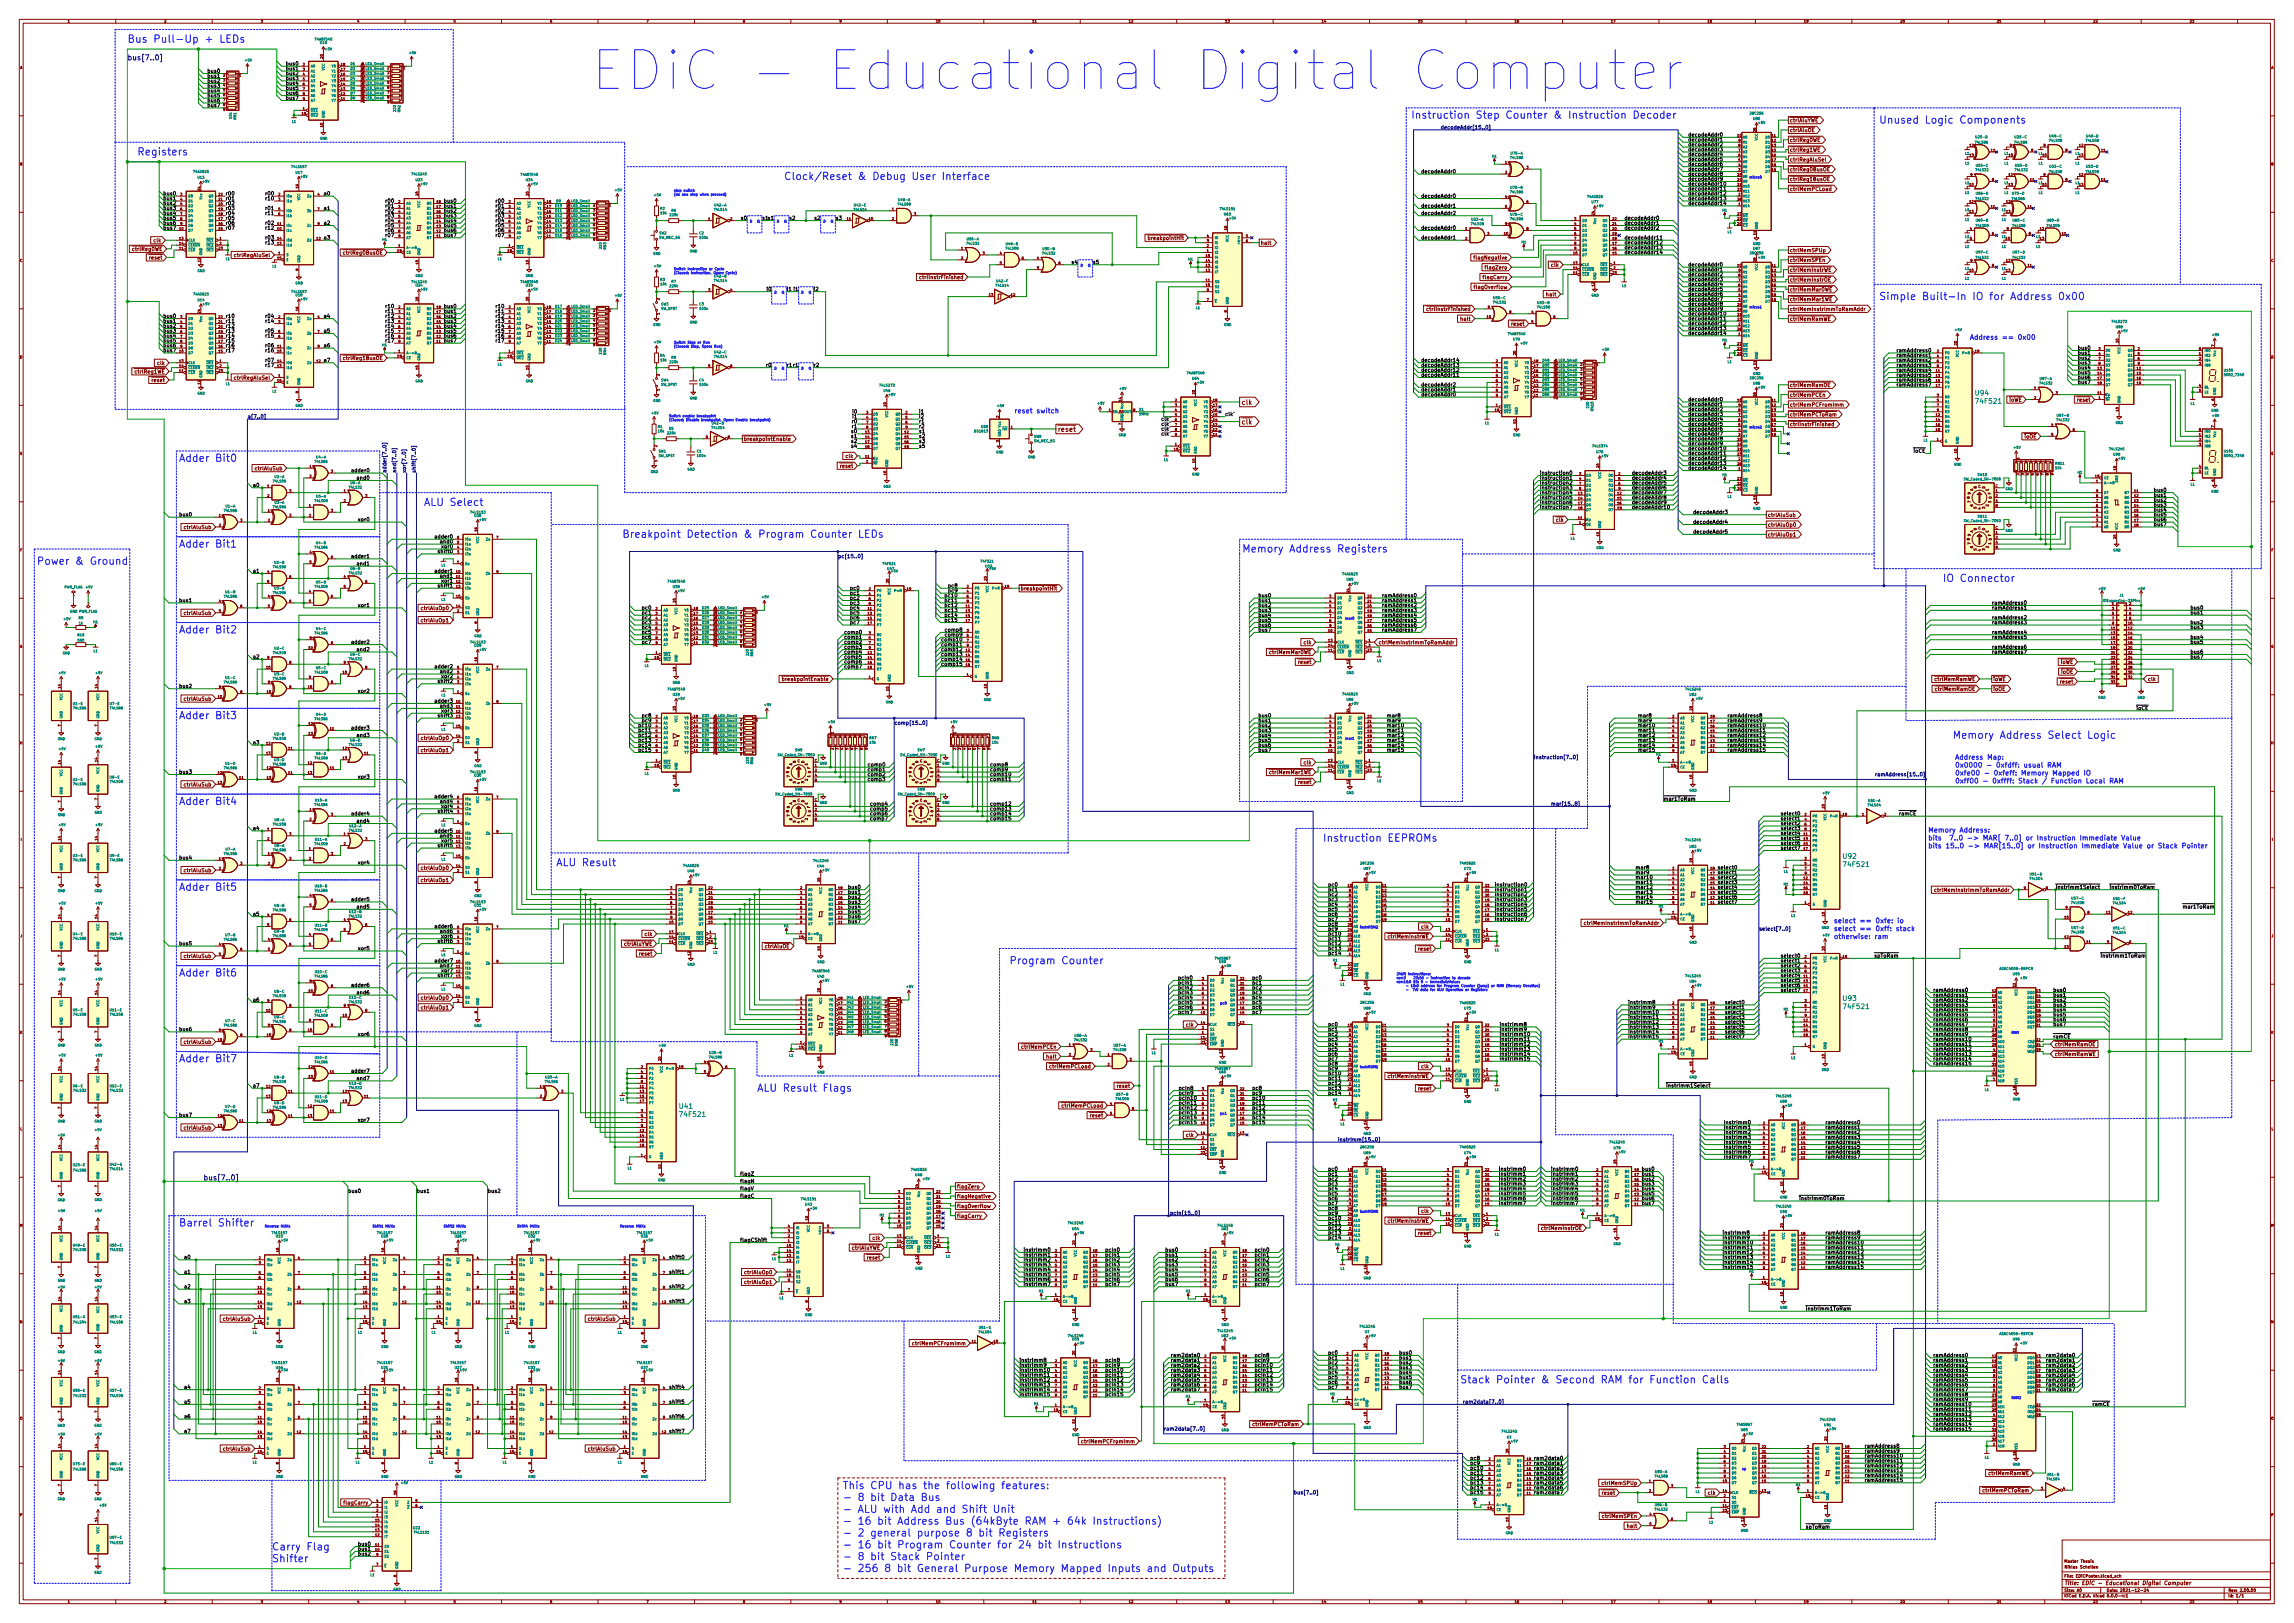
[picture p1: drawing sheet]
<svg xmlns="http://www.w3.org/2000/svg" width="1189mm" height="841mm" viewBox="0 0 1189 841" stroke-linecap="round" stroke-linejoin="round" font-family="sans-serif">
<defs><g id="words">
<text font-size="27.8" fill="#00f" x="306" y="47">EDiC - Educational Digital Computer</text>
<g font-size="5.3" fill="#00f">
<text x="66" y="22">Bus Pull-Up + LEDs</text>
<text x="732" y="61">Instruction Step Counter &amp; Instruction Decoder</text>
<text x="974" y="64">Unused Logic Components</text>
<text x="71" y="81">Registers</text>
<text x="406" y="93">Clock/Reset &amp; Debug User Interface</text>
<text x="974" y="155">Simple Built-In IO for Address 0x00</text>
<text x="93" y="239">Adder Bit0</text>
<text x="220" y="262">ALU Select</text>
<text x="323" y="279">Breakpoint Detection &amp; Program Counter LEDs</text>
<text x="93" y="284">Adder Bit1</text>
<text x="644" y="286">Memory Address Registers</text>
<text x="19" y="293">Power &amp; Ground</text>
<text x="1007" y="302">IO Connector</text>
<text x="93" y="328">Adder Bit2</text>
<text x="93" y="373">Adder Bit3</text>
<text x="1012" y="383">Memory Address Select Logic</text>
<text x="93" y="417">Adder Bit4</text>
<text x="686" y="436">Instruction EEPROMs</text>
<text x="288" y="449">ALU Result</text>
<text x="93" y="462">Adder Bit5</text>
<text x="523" y="500">Program Counter</text>
<text x="93" y="506">Adder Bit6</text>
<text x="93" y="550">Adder Bit7</text>
<text x="392" y="566">ALU Result Flags</text>
<text x="93" y="636">Barrel Shifter</text>
<text x="757" y="717">Stack Pointer &amp; Second RAM for Function Calls</text>
<text x="437" y="772">This CPU has the following features:</text>
<text x="437" y="778">- 8 bit Data Bus</text>
<text x="437" y="784">- ALU with Add and Shift Unit</text>
<text x="437" y="790">- 16 bit Address Bus (64kByte RAM + 64k Instructions)</text>
<text x="437" y="796">- 2 general purpose 8 bit Registers</text>
<text x="141" y="803">Carry Flag</text>
<text x="437" y="802">- 16 bit Program Counter for 24 bit Instructions</text>
<text x="141" y="810">Shifter</text>
<text x="437" y="808">- 8 bit Stack Pointer</text>
<text x="437" y="815">- 256 8 bit General Purpose Memory Mapped Inputs and Outputs</text>
</g>
<g font-size="3.8" fill="#000084">
<text x="66" y="31">bus[7..0]</text>
<text x="105" y="612">bus[7..0]</text>
</g>
<g font-size="3.5" fill="#00f">
<text x="1021" y="176">Address == 0x00</text>
<text x="526" y="214">reset switch</text>
<text x="1013" y="394">Address Map:</text>
<text x="1013" y="398">0x0000 - 0xfdff: usual RAM</text>
<text x="1013" y="402">0xfe00 - 0xfeff: Memory Mapped IO</text>
<text x="1013" y="406">0xff00 - 0xffff: Stack / Function Local RAM</text>
<text x="999" y="431">Memory Address:</text>
<text x="999" y="435">bits 7..0 -&gt; MAR[ 7..0] or Instruction Immediate Value</text>
<text x="999" y="440">bits 15..0 -&gt; MAR[15..0] or Instruction Immediate Value or Stack Pointer</text>
<text x="951" y="478">select == 0xfe: io</text>
<text x="951" y="482">select == 0xff: stack</text>
<text x="951" y="487">otherwise: ram</text>
</g>
<g font-size="3.5" fill="#840000">
<text x="644" y="210">clk</text>
<text x="644" y="220">~{clk}</text>
<text x="548" y="224">~{reset}</text>
</g>
<g font-size="3.5" fill="#008484">
<text x="1024" y="205">U94</text>
<text x="1025" y="209">74F521</text>
<text x="956" y="445">U92</text>
<text x="956" y="449">74F521</text>
<text x="956" y="519">U93</text>
<text x="956" y="523">74F521</text>
<text x="352" y="575">U41</text>
<text x="353" y="579">74F521</text>
</g>
<text font-size="2.8" fill="#840000" x="1070" y="821">Title: EDiC - Educational Digital Computer</text>
<g font-size="2.7">
<text x="149" y="34">bus0</text>
<text x="108" y="40">bus1</text>
<text x="108" y="38">bus0</text>
<text x="149" y="36">bus1</text>
<text x="149" y="39">bus2</text>
<text x="149" y="42">bus3</text>
<text x="108" y="43">bus2</text>
<text x="108" y="48">bus4</text>
<text x="108" y="45">bus3</text>
<text x="149" y="47">bus5</text>
<text x="149" y="44">bus4</text>
<text x="108" y="50">bus5</text>
<text x="108" y="53">bus6</text>
<text x="149" y="49">bus6</text>
<text x="149" y="52">bus7</text>
<text x="108" y="56">bus7</text>
<text x="875" y="71">decodeAddr0</text>
<text x="875" y="76">decodeAddr2</text>
<text x="875" y="73">decodeAddr1</text>
<text x="875" y="83">decodeAddr5</text>
<text x="875" y="81">decodeAddr4</text>
<text x="875" y="78">decodeAddr3</text>
<text x="737" y="90">decodeAddr0</text>
<text x="875" y="86">decodeAddr6</text>
<text x="875" y="89">decodeAddr7</text>
<text x="875" y="94">decodeAddr9</text>
<text x="875" y="91">decodeAddr8</text>
<text x="85" y="101">bus0</text>
<text x="117" y="101">r00</text>
<text x="138" y="101">r00</text>
<text x="168" y="101">a0</text>
<text x="875" y="101">decodeAddr12</text>
<text x="875" y="99">decodeAddr11</text>
<text x="875" y="96">decodeAddr10</text>
<text x="85" y="104">bus1</text>
<text x="85" y="106">bus2</text>
<text x="117" y="104">r01</text>
<text x="117" y="106">r02</text>
<text x="138" y="104">r10</text>
<text x="200" y="108">r01</text>
<text x="200" y="105">r00</text>
<text x="230" y="108">bus1</text>
<text x="230" y="105">bus0</text>
<text x="258" y="105">r00</text>
<text x="258" y="108">r01</text>
<text x="737" y="103">decodeAddr0</text>
<text x="737" y="108">decodeAddr1</text>
<text x="875" y="106">decodeAddr14</text>
<text x="875" y="104">decodeAddr13</text>
<text x="85" y="111">bus4</text>
<text x="85" y="109">bus3</text>
<text x="85" y="114">bus5</text>
<text x="117" y="111">r04</text>
<text x="117" y="109">r03</text>
<text x="117" y="114">r05</text>
<text x="138" y="111">r11</text>
<text x="138" y="109">r01</text>
<text x="168" y="109">a1</text>
<text x="200" y="113">r03</text>
<text x="200" y="110">r02</text>
<text x="230" y="110">bus2</text>
<text x="230" y="113">bus3</text>
<text x="258" y="113">r03</text>
<text x="258" y="110">r02</text>
<text x="384" y="114">s0</text>
<text x="395" y="114">s1 s1</text>
<text x="409" y="114">s2</text>
<text x="422" y="114">s2</text>
<text x="433" y="114">s3</text>
<text x="737" y="111">decodeAddr2</text>
<text x="842" y="114">decodeAddr0</text>
<text x="85" y="119">bus7</text>
<text x="85" y="116">bus6</text>
<text x="117" y="119">r07</text>
<text x="117" y="116">r06</text>
<text x="138" y="119">r12</text>
<text x="138" y="116">r02</text>
<text x="168" y="116">a2</text>
<text x="200" y="118">r05</text>
<text x="200" y="115">r04</text>
<text x="230" y="115">bus4</text>
<text x="230" y="118">bus5</text>
<text x="258" y="118">r05</text>
<text x="258" y="115">r04</text>
<text x="737" y="119">decodeAddr0</text>
<text x="842" y="116">decodeAddr1</text>
<text x="842" y="119">decodeAddr2</text>
<text x="138" y="124">r03</text>
<text x="168" y="124">a3</text>
<text x="200" y="123">r07</text>
<text x="200" y="120">r06</text>
<text x="230" y="123">bus7</text>
<text x="230" y="120">bus6</text>
<text x="258" y="120">r06</text>
<text x="258" y="123">r07</text>
<text x="737" y="124">decodeAddr1</text>
<text x="842" y="124">decodeAddr11</text>
<text x="138" y="127">r13</text>
<text x="842" y="129">decodeAddr13</text>
<text x="842" y="132">decodeAddr14</text>
<text x="842" y="127">decodeAddr12</text>
<text x="556" y="137">s4</text>
<text x="566" y="137">s5</text>
<text x="875" y="143">decodeAddr2</text>
<text x="875" y="141">decodeAddr1</text>
<text x="875" y="138">decodeAddr0</text>
<text x="875" y="146">decodeAddr3</text>
<text x="875" y="148">decodeAddr4</text>
<text x="398" y="151">i0</text>
<text x="408" y="151">i1</text>
<text x="412" y="151">i1</text>
<text x="422" y="151">i2</text>
<text x="875" y="156">decodeAddr7</text>
<text x="875" y="151">decodeAddr5</text>
<text x="875" y="153">decodeAddr6</text>
<text x="200" y="160">r10</text>
<text x="230" y="160">bus0</text>
<text x="258" y="160">r10</text>
<text x="875" y="161">decodeAddr9</text>
<text x="875" y="158">decodeAddr8</text>
<text x="85" y="167">bus1</text>
<text x="85" y="165">bus0</text>
<text x="117" y="167">r11</text>
<text x="117" y="165">r10</text>
<text x="138" y="165">r04</text>
<text x="138" y="167">r14</text>
<text x="168" y="165">a4</text>
<text x="200" y="165">r12</text>
<text x="200" y="167">r13</text>
<text x="200" y="162">r11</text>
<text x="230" y="165">bus2</text>
<text x="230" y="162">bus1</text>
<text x="230" y="167">bus3</text>
<text x="258" y="165">r12</text>
<text x="258" y="162">r11</text>
<text x="258" y="167">r13</text>
<text x="875" y="166">decodeAddr11</text>
<text x="875" y="163">decodeAddr10</text>
<text x="85" y="172">bus3</text>
<text x="85" y="170">bus2</text>
<text x="117" y="170">r12</text>
<text x="117" y="172">r13</text>
<text x="138" y="172">r05</text>
<text x="168" y="172">a5</text>
<text x="200" y="170">r14</text>
<text x="200" y="172">r15</text>
<text x="230" y="170">bus4</text>
<text x="230" y="172">bus5</text>
<text x="258" y="172">r15</text>
<text x="258" y="170">r14</text>
<text x="875" y="174">decodeAddr14</text>
<text x="875" y="171">decodeAddr13</text>
<text x="875" y="169">decodeAddr12</text>
<text x="85" y="175">bus4</text>
<text x="85" y="180">bus6</text>
<text x="85" y="177">bus5</text>
<text x="117" y="177">r15</text>
<text x="117" y="180">r16</text>
<text x="117" y="175">r14</text>
<text x="138" y="180">r06</text>
<text x="138" y="175">r15</text>
<text x="168" y="180">a6</text>
<text x="200" y="177">r17</text>
<text x="200" y="175">r16</text>
<text x="230" y="175">bus6</text>
<text x="230" y="177">bus7</text>
<text x="258" y="175">r16</text>
<text x="258" y="177">r17</text>
<text x="85" y="183">bus7</text>
<text x="117" y="183">r17</text>
<text x="138" y="183">r16</text>
<text x="983" y="183">ramAddress0</text>
<text x="983" y="185">ramAddress1</text>
<text x="1077" y="184">bus1</text>
<text x="1077" y="181">bus0</text>
<text x="138" y="190">r17</text>
<text x="138" y="188">r07</text>
<text x="168" y="188">a7</text>
<text x="398" y="190">r0</text>
<text x="408" y="190">r1 r1</text>
<text x="422" y="190">r2</text>
<text x="737" y="188">decodeAddr14</text>
<text x="737" y="190">decodeAddr13</text>
<text x="983" y="188">ramAddress2</text>
<text x="983" y="190">ramAddress3</text>
<text x="1077" y="186">bus2</text>
<text x="1077" y="189">bus3</text>
<text x="1077" y="191">bus4</text>
<text x="737" y="195">decodeAddr11</text>
<text x="737" y="193">decodeAddr12</text>
<text x="983" y="198">ramAddress6</text>
<text x="983" y="193">ramAddress4</text>
<text x="983" y="195">ramAddress5</text>
<text x="1077" y="196">bus6</text>
<text x="1077" y="194">bus5</text>
<text x="737" y="200">decodeAddr2</text>
<text x="737" y="203">decodeAddr1</text>
<text x="983" y="200">ramAddress7</text>
<text x="1077" y="199">bus7</text>
<text x="737" y="205">decodeAddr0</text>
<text x="875" y="208">decodeAddr0</text>
<text x="442" y="214">i0</text>
<text x="476" y="214">i1</text>
<text x="635" y="216">clk'</text>
<text x="875" y="216">decodeAddr3</text>
<text x="875" y="213">decodeAddr2</text>
<text x="875" y="210">decodeAddr1</text>
<text x="442" y="222">r1</text>
<text x="442" y="219">r0</text>
<text x="442" y="217">i1</text>
<text x="476" y="222">r2</text>
<text x="476" y="219">r1</text>
<text x="476" y="217">i2</text>
<text x="603" y="221">clk'</text>
<text x="875" y="221">decodeAddr5</text>
<text x="875" y="218">decodeAddr4</text>
<text x="442" y="227">s1</text>
<text x="442" y="224">s0</text>
<text x="476" y="224">s1</text>
<text x="476" y="227">s2</text>
<text x="603" y="223">clk'</text>
<text x="603" y="226">clk'</text>
<text x="875" y="226">decodeAddr7</text>
<text x="875" y="223">decodeAddr6</text>
<text x="442" y="230">s2</text>
<text x="442" y="232">s4</text>
<text x="476" y="230">s3</text>
<text x="476" y="232">s5</text>
<text x="875" y="228">decodeAddr8</text>
<text x="875" y="231">decodeAddr9</text>
<text x="875" y="233">decodeAddr10</text>
<text x="875" y="238">decodeAddr12</text>
<text x="875" y="236">decodeAddr11</text>
<text x="990" y="235">~{ioCE}</text>
<text x="183" y="245">adder0</text>
<text x="875" y="241">decodeAddr13</text>
<text x="875" y="243">decodeAddr14</text>
<text x="186" y="249">and0</text>
<text x="800" y="251">instruction2</text>
<text x="800" y="246">instruction0</text>
<text x="800" y="249">instruction1</text>
<text x="846" y="251">decodeAddr5</text>
<text x="846" y="246">decodeAddr3</text>
<text x="846" y="249">decodeAddr4</text>
<text x="132" y="252">a0</text>
<text x="800" y="256">instruction4</text>
<text x="800" y="254">instruction3</text>
<text x="846" y="256">decodeAddr7</text>
<text x="846" y="254">decodeAddr6</text>
<text x="1116" y="255">bus0</text>
<text x="1116" y="257">bus1</text>
<text x="800" y="259">instruction5</text>
<text x="800" y="264">instruction7</text>
<text x="800" y="261">instruction6</text>
<text x="846" y="264">decodeAddr10</text>
<text x="846" y="261">decodeAddr9</text>
<text x="846" y="259">decodeAddr8</text>
<text x="1116" y="263">bus3</text>
<text x="1116" y="260">bus2</text>
<text x="93" y="268">bus0</text>
<text x="878" y="266">decodeAddr3</text>
<text x="1116" y="268">bus5</text>
<text x="1116" y="265">bus4</text>
<text x="186" y="270">xor0</text>
<text x="878" y="271">decodeAddr4</text>
<text x="1116" y="270">bus6</text>
<text x="1116" y="273">bus7</text>
<text x="226" y="279">adder0</text>
<text x="229" y="282">and0</text>
<text x="878" y="276">decodeAddr5</text>
<text x="228" y="287">shift0</text>
<text x="229" y="284">xor0</text>
<text x="183" y="289">adder1</text>
<text x="186" y="293">and1</text>
<text x="132" y="297">a1</text>
<text x="226" y="297">adder1</text>
<text x="229" y="299">and1</text>
<text x="228" y="304">shift1</text>
<text x="229" y="302">xor1</text>
<text x="441" y="306">pc0</text>
<text x="492" y="304">pc8</text>
<text x="441" y="311">pc2</text>
<text x="441" y="308">pc1</text>
<text x="491" y="310">pc10</text>
<text x="492" y="307">pc9</text>
<text x="653" y="310">bus0</text>
<text x="716" y="310">ramAddress0</text>
<text x="93" y="312">bus1</text>
<text x="186" y="315">xor1</text>
<text x="333" y="316">pc0</text>
<text x="441" y="316">pc4</text>
<text x="441" y="313">pc3</text>
<text x="491" y="317">pc13</text>
<text x="491" y="315">pc12</text>
<text x="491" y="312">pc11</text>
<text x="653" y="315">bus2</text>
<text x="653" y="312">bus1</text>
<text x="653" y="317">bus3</text>
<text x="716" y="317">ramAddress3</text>
<text x="716" y="312">ramAddress1</text>
<text x="716" y="315">ramAddress2</text>
<text x="1033" y="316">ramAddress1</text>
<text x="1033" y="313">ramAddress0</text>
<text x="1135" y="316">bus0</text>
<text x="333" y="321">pc2</text>
<text x="333" y="318">pc1</text>
<text x="333" y="323">pc3</text>
<text x="441" y="323">pc7</text>
<text x="441" y="318">pc5</text>
<text x="441" y="321">pc6</text>
<text x="491" y="322">pc15</text>
<text x="491" y="320">pc14</text>
<text x="653" y="322">bus5</text>
<text x="653" y="320">bus4</text>
<text x="716" y="322">ramAddress5</text>
<text x="716" y="320">ramAddress4</text>
<text x="1033" y="323">ramAddress3</text>
<text x="1033" y="321">ramAddress2</text>
<text x="1135" y="323">bus2</text>
<text x="1135" y="318">bus1</text>
<text x="333" y="329">pc5</text>
<text x="333" y="326">pc4</text>
<text x="438" y="329">comp0</text>
<text x="491" y="330">comp9</text>
<text x="491" y="327">comp8</text>
<text x="653" y="327">bus7</text>
<text x="653" y="325">bus6</text>
<text x="716" y="325">ramAddress6</text>
<text x="716" y="327">ramAddress7</text>
<text x="1033" y="329">ramAddress4</text>
<text x="1135" y="326">bus3</text>
<text x="183" y="334">adder2</text>
<text x="333" y="331">pc6</text>
<text x="333" y="334">pc7</text>
<text x="438" y="334">comp2</text>
<text x="438" y="331">comp1</text>
<text x="489" y="335">comp11</text>
<text x="489" y="332">comp10</text>
<text x="1033" y="331">ramAddress5</text>
<text x="1135" y="334">bus5</text>
<text x="1135" y="331">bus4</text>
<text x="132" y="341">a2</text>
<text x="186" y="337">and2</text>
<text x="438" y="341">comp5</text>
<text x="438" y="336">comp3</text>
<text x="438" y="339">comp4</text>
<text x="489" y="337">comp12</text>
<text x="489" y="340">comp13</text>
<text x="1033" y="339">ramAddress7</text>
<text x="1033" y="336">ramAddress6</text>
<text x="1135" y="339">bus6</text>
<text x="1135" y="341">bus7</text>
<text x="226" y="346">adder2</text>
<text x="438" y="346">comp7</text>
<text x="438" y="344">comp6</text>
<text x="489" y="345">comp15</text>
<text x="489" y="343">comp14</text>
<text x="228" y="354">shift2</text>
<text x="229" y="349">and2</text>
<text x="229" y="351">xor2</text>
<text x="93" y="357">bus2</text>
<text x="186" y="359">xor2</text>
<text x="226" y="364">adder3</text>
<text x="228" y="372">shift3</text>
<text x="229" y="367">and3</text>
<text x="229" y="369">xor3</text>
<text x="333" y="372">pc8</text>
<text x="653" y="372">bus0</text>
<text x="719" y="372">mar8</text>
<text x="849" y="372">mar8</text>
<text x="895" y="372">ramAddress8</text>
<text x="1106" y="368">~{ioCE}</text>
<text x="332" y="377">pc10</text>
<text x="333" y="374">pc9</text>
<text x="653" y="374">bus1</text>
<text x="653" y="377">bus2</text>
<text x="719" y="374">mar9</text>
<text x="719" y="377">mar10</text>
<text x="849" y="374">mar9</text>
<text x="849" y="377">mar10</text>
<text x="895" y="377">ramAddress10</text>
<text x="895" y="374">ramAddress9</text>
<text x="183" y="378">adder3</text>
<text x="186" y="382">and3</text>
<text x="332" y="382">pc12</text>
<text x="332" y="379">pc11</text>
<text x="653" y="382">bus4</text>
<text x="653" y="379">bus3</text>
<text x="719" y="382">mar12</text>
<text x="719" y="379">mar11</text>
<text x="849" y="382">mar12</text>
<text x="849" y="379">mar11</text>
<text x="895" y="382">ramAddress12</text>
<text x="895" y="379">ramAddress11</text>
<text x="132" y="386">a3</text>
<text x="332" y="384">pc13</text>
<text x="332" y="390">pc15</text>
<text x="332" y="387">pc14</text>
<text x="653" y="387">bus6</text>
<text x="653" y="384">bus5</text>
<text x="653" y="390">bus7</text>
<text x="719" y="384">mar13</text>
<text x="719" y="387">mar14</text>
<text x="719" y="390">mar15</text>
<text x="849" y="390">mar15</text>
<text x="849" y="384">mar13</text>
<text x="849" y="387">mar14</text>
<text x="895" y="384">ramAddress13</text>
<text x="895" y="390">ramAddress15</text>
<text x="895" y="387">ramAddress14</text>
<text x="93" y="401">bus3</text>
<text x="450" y="400">comp1</text>
<text x="450" y="397">comp0</text>
<text x="513" y="400">comp9</text>
<text x="513" y="397">comp8</text>
<text x="186" y="403">xor3</text>
<text x="450" y="402">comp2</text>
<text x="450" y="405">comp3</text>
<text x="513" y="405">comp11</text>
<text x="513" y="402">comp10</text>
<text x="226" y="414">adder4</text>
<text x="229" y="416">and4</text>
<text x="229" y="419">xor4</text>
<text x="451" y="417">comp4</text>
<text x="513" y="417">comp12</text>
<text x="862" y="415">~{mar1ToRam}</text>
<text x="183" y="423">adder4</text>
<text x="228" y="421">shift4</text>
<text x="451" y="420">comp5</text>
<text x="451" y="425">comp7</text>
<text x="451" y="423">comp6</text>
<text x="513" y="423">comp14</text>
<text x="513" y="420">comp13</text>
<text x="513" y="425">comp15</text>
<text x="924" y="425">select1</text>
<text x="924" y="423">select0</text>
<text x="984" y="423">~{ramCE}</text>
<text x="132" y="430">a4</text>
<text x="186" y="426">and4</text>
<text x="226" y="431">adder5</text>
<text x="924" y="428">select2</text>
<text x="924" y="430">select3</text>
<text x="229" y="434">and5</text>
<text x="229" y="437">xor5</text>
<text x="924" y="433">select4</text>
<text x="924" y="438">select6</text>
<text x="924" y="435">select5</text>
<text x="228" y="439">shift5</text>
<text x="924" y="440">select7</text>
<text x="93" y="445">bus4</text>
<text x="186" y="448">xor4</text>
<text x="848" y="453">mar9</text>
<text x="848" y="456">mar10</text>
<text x="848" y="450">mar8</text>
<text x="890" y="456">select2</text>
<text x="890" y="450">select0</text>
<text x="890" y="453">select1</text>
<text x="439" y="461">bus0</text>
<text x="688" y="462">pc1</text>
<text x="688" y="459">pc0</text>
<text x="775" y="459">instruction0</text>
<text x="775" y="462">instruction1</text>
<text x="848" y="461">mar12</text>
<text x="848" y="458">mar11</text>
<text x="890" y="458">select3</text>
<text x="890" y="461">select4</text>
<text x="1093" y="461">~{instrImm0ToRam}</text>
<text x="183" y="467">adder5</text>
<text x="439" y="466">bus2</text>
<text x="439" y="463">bus1</text>
<text x="688" y="464">pc2</text>
<text x="688" y="467">pc3</text>
<text x="775" y="467">instruction3</text>
<text x="775" y="464">instruction2</text>
<text x="848" y="466">mar14</text>
<text x="848" y="463">mar13</text>
<text x="890" y="463">select5</text>
<text x="890" y="466">select6</text>
<text x="186" y="471">and5</text>
<text x="439" y="471">bus4</text>
<text x="439" y="473">bus5</text>
<text x="439" y="468">bus3</text>
<text x="688" y="470">pc4</text>
<text x="688" y="472">pc5</text>
<text x="775" y="472">instruction5</text>
<text x="775" y="470">instruction4</text>
<text x="848" y="468">mar15</text>
<text x="890" y="468">select7</text>
<text x="1131" y="471">~{mar1ToRam}</text>
<text x="132" y="475">a5</text>
<text x="439" y="478">bus7</text>
<text x="439" y="476">bus6</text>
<text x="688" y="477">pc7</text>
<text x="688" y="475">pc6</text>
<text x="688" y="480">pc8</text>
<text x="775" y="477">instruction7</text>
<text x="775" y="475">instruction6</text>
<text x="226" y="481">adder6</text>
<text x="229" y="484">and6</text>
<text x="688" y="485">pc10</text>
<text x="688" y="482">pc9</text>
<text x="93" y="490">bus5</text>
<text x="228" y="489">shift6</text>
<text x="229" y="486">xor6</text>
<text x="688" y="487">pc11</text>
<text x="688" y="490">pc12</text>
<text x="186" y="492">xor5</text>
<text x="688" y="495">pc14</text>
<text x="688" y="492">pc13</text>
<text x="924" y="496">select0</text>
<text x="970" y="496">~{spToRam}</text>
<text x="1089" y="496">~{instrImm1ToRam}</text>
<text x="226" y="499">adder7</text>
<text x="229" y="501">and7</text>
<text x="229" y="504">xor7</text>
<text x="924" y="504">select3</text>
<text x="924" y="501">select2</text>
<text x="924" y="499">select1</text>
<text x="228" y="506">shift7</text>
<text x="612" y="508">pcIn0</text>
<text x="649" y="508">pc0</text>
<text x="924" y="509">select5</text>
<text x="924" y="506">select4</text>
<text x="183" y="511">adder6</text>
<text x="186" y="515">and6</text>
<text x="612" y="515">pcIn3</text>
<text x="612" y="513">pcIn2</text>
<text x="612" y="510">pcIn1</text>
<text x="649" y="515">pc3</text>
<text x="649" y="513">pc2</text>
<text x="649" y="510">pc1</text>
<text x="924" y="514">select7</text>
<text x="924" y="511">select6</text>
<text x="1002" y="514">ramAddress0</text>
<text x="1064" y="514">bus0</text>
<text x="132" y="519">a6</text>
<text x="612" y="520">pcIn5</text>
<text x="612" y="518">pcIn4</text>
<text x="649" y="520">pc5</text>
<text x="649" y="518">pc4</text>
<text x="844" y="520">instrImm8</text>
<text x="894" y="520">select0</text>
<text x="1002" y="519">ramAddress2</text>
<text x="1002" y="517">ramAddress1</text>
<text x="1002" y="522">ramAddress3</text>
<text x="1064" y="517">bus1</text>
<text x="1064" y="522">bus3</text>
<text x="1064" y="519">bus2</text>
<text x="612" y="523">pcIn6</text>
<text x="612" y="525">pcIn7</text>
<text x="649" y="523">pc6</text>
<text x="649" y="525">pc7</text>
<text x="844" y="523">instrImm9</text>
<text x="844" y="528">instrImm11</text>
<text x="844" y="525">instrImm10</text>
<text x="894" y="523">select1</text>
<text x="894" y="525">select2</text>
<text x="894" y="528">select3</text>
<text x="1002" y="527">ramAddress5</text>
<text x="1002" y="524">ramAddress4</text>
<text x="1064" y="524">bus4</text>
<text x="1064" y="527">bus5</text>
<text x="688" y="532">pc0</text>
<text x="777" y="532">instrImm8</text>
<text x="844" y="530">instrImm12</text>
<text x="844" y="533">instrImm13</text>
<text x="894" y="530">select4</text>
<text x="894" y="533">select5</text>
<text x="1002" y="529">ramAddress6</text>
<text x="1002" y="532">ramAddress7</text>
<text x="1064" y="532">bus7</text>
<text x="1064" y="529">bus6</text>
<text x="93" y="534">bus6</text>
<text x="186" y="537">xor6</text>
<text x="688" y="534">pc1</text>
<text x="688" y="539">pc3</text>
<text x="688" y="537">pc2</text>
<text x="777" y="534">instrImm9</text>
<text x="777" y="537">instrImm10</text>
<text x="777" y="539">instrImm11</text>
<text x="844" y="536">instrImm14</text>
<text x="844" y="538">instrImm15</text>
<text x="894" y="538">select7</text>
<text x="894" y="536">select6</text>
<text x="1002" y="537">ramAddress9</text>
<text x="1002" y="534">ramAddress8</text>
<text x="1002" y="539">ramAddress10</text>
<text x="1064" y="538">~{ramCE}</text>
<text x="688" y="542">pc4</text>
<text x="688" y="544">pc5</text>
<text x="777" y="544">instrImm13</text>
<text x="777" y="542">instrImm12</text>
<text x="1002" y="542">ramAddress11</text>
<text x="1002" y="544">ramAddress12</text>
<text x="688" y="550">pc7</text>
<text x="688" y="547">pc6</text>
<text x="777" y="547">instrImm14</text>
<text x="777" y="550">instrImm15</text>
<text x="1002" y="550">ramAddress14</text>
<text x="1002" y="547">ramAddress13</text>
<text x="183" y="556">adder7</text>
<text x="688" y="555">pc9</text>
<text x="688" y="552">pc8</text>
<text x="688" y="557">pc10</text>
<text x="1002" y="552">ramAddress15</text>
<text x="132" y="564">a7</text>
<text x="186" y="560">and7</text>
<text x="688" y="560">pc11</text>
<text x="688" y="562">pc12</text>
<text x="864" y="564">~{instrImm1Select}</text>
<text x="611" y="567">pcIn9</text>
<text x="611" y="565">pcIn8</text>
<text x="611" y="570">pcIn10</text>
<text x="649" y="567">pc9</text>
<text x="649" y="565">pc8</text>
<text x="649" y="570">pc10</text>
<text x="688" y="565">pc13</text>
<text x="688" y="567">pc14</text>
<text x="611" y="572">pcIn11</text>
<text x="611" y="575">pcIn12</text>
<text x="649" y="572">pc11</text>
<text x="649" y="575">pc12</text>
<text x="93" y="579">bus7</text>
<text x="186" y="581">xor7</text>
<text x="611" y="580">pcIn14</text>
<text x="611" y="577">pcIn13</text>
<text x="649" y="580">pc14</text>
<text x="649" y="577">pc13</text>
<text x="611" y="583">pcIn15</text>
<text x="649" y="583">pc15</text>
<text x="893" y="583">instrImm0</text>
<text x="893" y="588">instrImm2</text>
<text x="893" y="585">instrImm1</text>
<text x="946" y="583">ramAddress0</text>
<text x="946" y="585">ramAddress1</text>
<text x="946" y="588">ramAddress2</text>
<text x="893" y="590">instrImm3</text>
<text x="893" y="593">instrImm4</text>
<text x="946" y="590">ramAddress3</text>
<text x="946" y="593">ramAddress4</text>
<text x="893" y="598">instrImm6</text>
<text x="893" y="595">instrImm5</text>
<text x="946" y="595">ramAddress5</text>
<text x="946" y="598">ramAddress6</text>
<text x="893" y="600">instrImm7</text>
<text x="946" y="600">ramAddress7</text>
<text x="384" y="609">flagZ</text>
<text x="688" y="612">pc2</text>
<text x="688" y="607">pc0</text>
<text x="688" y="609">pc1</text>
<text x="779" y="609">instrImm1</text>
<text x="779" y="607">instrImm0</text>
<text x="779" y="612">instrImm2</text>
<text x="804" y="609">instrImm1</text>
<text x="804" y="607">instrImm0</text>
<text x="804" y="612">instrImm2</text>
<text x="851" y="609">bus1</text>
<text x="851" y="607">bus0</text>
<text x="851" y="612">bus2</text>
<text x="384" y="613">flagN</text>
<text x="384" y="617">flagV</text>
<text x="688" y="617">pc4</text>
<text x="688" y="614">pc3</text>
<text x="779" y="617">instrImm4</text>
<text x="779" y="614">instrImm3</text>
<text x="804" y="617">instrImm4</text>
<text x="804" y="614">instrImm3</text>
<text x="851" y="617">bus4</text>
<text x="851" y="614">bus3</text>
<text x="180" y="618">bus0</text>
<text x="216" y="618">bus1</text>
<text x="253" y="618">bus2</text>
<text x="384" y="621">flagC</text>
<text x="688" y="619">pc5</text>
<text x="688" y="622">pc6</text>
<text x="779" y="622">instrImm6</text>
<text x="779" y="619">instrImm5</text>
<text x="804" y="619">instrImm5</text>
<text x="804" y="622">instrImm6</text>
<text x="851" y="622">bus6</text>
<text x="851" y="619">bus5</text>
<text x="933" y="622">~{instrImm0ToRam}</text>
<text x="688" y="624">pc7</text>
<text x="688" y="627">pc8</text>
<text x="688" y="630">pc9</text>
<text x="779" y="624">instrImm7</text>
<text x="804" y="624">instrImm7</text>
<text x="851" y="624">bus7</text>
<text x="688" y="632">pc10</text>
<text x="688" y="635">pc11</text>
<text x="688" y="637">pc12</text>
<text x="688" y="640">pc13</text>
<text x="893" y="640">instrImm8</text>
<text x="946" y="640">ramAddress8</text>
<text x="384" y="644">flagCShift</text>
<text x="688" y="642">pc14</text>
<text x="893" y="642">instrImm9</text>
<text x="893" y="645">instrImm10</text>
<text x="893" y="647">instrImm11</text>
<text x="946" y="642">ramAddress9</text>
<text x="946" y="645">ramAddress10</text>
<text x="946" y="647">ramAddress11</text>
<text x="95" y="652">a0</text>
<text x="347" y="652">shift0</text>
<text x="532" y="654">instrImm2</text>
<text x="532" y="651">instrImm1</text>
<text x="532" y="649">instrImm0</text>
<text x="573" y="654">pcIn2</text>
<text x="573" y="649">pcIn0</text>
<text x="573" y="651">pcIn1</text>
<text x="605" y="651">bus1</text>
<text x="605" y="649">bus0</text>
<text x="605" y="654">bus2</text>
<text x="650" y="649">pcIn0</text>
<text x="650" y="651">pcIn1</text>
<text x="650" y="654">pcIn2</text>
<text x="893" y="650">instrImm12</text>
<text x="893" y="652">instrImm13</text>
<text x="946" y="650">ramAddress12</text>
<text x="946" y="652">ramAddress13</text>
<text x="532" y="656">instrImm3</text>
<text x="532" y="659">instrImm4</text>
<text x="573" y="656">pcIn3</text>
<text x="573" y="659">pcIn4</text>
<text x="605" y="656">bus3</text>
<text x="605" y="659">bus4</text>
<text x="650" y="659">pcIn4</text>
<text x="650" y="656">pcIn3</text>
<text x="893" y="657">instrImm15</text>
<text x="893" y="655">instrImm14</text>
<text x="946" y="655">ramAddress14</text>
<text x="946" y="657">ramAddress15</text>
<text x="95" y="660">a1</text>
<text x="347" y="660">shift1</text>
<text x="532" y="661">instrImm5</text>
<text x="532" y="664">instrImm6</text>
<text x="573" y="661">pcIn5</text>
<text x="573" y="664">pcIn6</text>
<text x="605" y="661">bus5</text>
<text x="605" y="664">bus6</text>
<text x="650" y="661">pcIn5</text>
<text x="650" y="664">pcIn6</text>
<text x="95" y="668">a2</text>
<text x="347" y="668">shift2</text>
<text x="532" y="666">instrImm7</text>
<text x="573" y="666">pcIn7</text>
<text x="605" y="666">bus7</text>
<text x="650" y="666">pcIn7</text>
<text x="95" y="675">a3</text>
<text x="347" y="675">shift3</text>
<text x="936" y="679">~{instrImm1ToRam}</text>
<text x="688" y="702">pc0</text>
<text x="725" y="702">bus0</text>
<text x="528" y="706">instrImm8</text>
<text x="573" y="706">pcIn8</text>
<text x="609" y="703">ram2data0</text>
<text x="609" y="706">ram2data1</text>
<text x="650" y="703">pcIn8</text>
<text x="650" y="706">pcIn9</text>
<text x="688" y="704">pc1</text>
<text x="688" y="707">pc2</text>
<text x="725" y="707">bus2</text>
<text x="725" y="704">bus1</text>
<text x="1002" y="706">ramAddress1</text>
<text x="1002" y="703">ramAddress0</text>
<text x="1060" y="703">ram2data0</text>
<text x="1060" y="706">ram2data1</text>
<text x="528" y="708">instrImm9</text>
<text x="528" y="713">instrImm11</text>
<text x="528" y="711">instrImm10</text>
<text x="573" y="713">pcIn11</text>
<text x="573" y="708">pcIn9</text>
<text x="573" y="711">pcIn10</text>
<text x="609" y="708">ram2data2</text>
<text x="609" y="713">ram2data4</text>
<text x="609" y="711">ram2data3</text>
<text x="650" y="711">pcIn11</text>
<text x="650" y="708">pcIn10</text>
<text x="650" y="713">pcIn12</text>
<text x="688" y="710">pc3</text>
<text x="688" y="712">pc4</text>
<text x="725" y="712">bus4</text>
<text x="725" y="710">bus3</text>
<text x="1002" y="713">ramAddress4</text>
<text x="1002" y="711">ramAddress3</text>
<text x="1002" y="708">ramAddress2</text>
<text x="1060" y="713">ram2data4</text>
<text x="1060" y="708">ram2data2</text>
<text x="1060" y="711">ram2data3</text>
<text x="95" y="720">a4</text>
<text x="347" y="720">shift4</text>
<text x="528" y="716">instrImm12</text>
<text x="528" y="718">instrImm13</text>
<text x="573" y="716">pcIn12</text>
<text x="573" y="718">pcIn13</text>
<text x="609" y="718">ram2data6</text>
<text x="609" y="716">ram2data5</text>
<text x="650" y="718">pcIn14</text>
<text x="650" y="716">pcIn13</text>
<text x="688" y="720">pc7</text>
<text x="688" y="717">pc6</text>
<text x="688" y="715">pc5</text>
<text x="725" y="717">bus6</text>
<text x="725" y="715">bus5</text>
<text x="725" y="720">bus7</text>
<text x="1002" y="716">ramAddress5</text>
<text x="1002" y="718">ramAddress6</text>
<text x="1060" y="718">ram2data6</text>
<text x="1060" y="716">ram2data5</text>
<text x="528" y="724">instrImm15</text>
<text x="528" y="721">instrImm14</text>
<text x="573" y="724">pcIn15</text>
<text x="573" y="721">pcIn14</text>
<text x="609" y="721">ram2data7</text>
<text x="650" y="721">pcIn15</text>
<text x="1002" y="721">ramAddress7</text>
<text x="1002" y="724">ramAddress8</text>
<text x="1060" y="721">ram2data7</text>
<text x="95" y="727">a5</text>
<text x="347" y="727">shift5</text>
<text x="1002" y="726">ramAddress9</text>
<text x="1002" y="731">ramAddress11</text>
<text x="1002" y="729">ramAddress10</text>
<text x="1085" y="729">~{ramCE}</text>
<text x="95" y="735">a6</text>
<text x="347" y="735">shift6</text>
<text x="1002" y="734">ramAddress12</text>
<text x="1002" y="736">ramAddress13</text>
<text x="95" y="743">a7</text>
<text x="347" y="743">shift7</text>
<text x="1002" y="739">ramAddress14</text>
<text x="1002" y="741">ramAddress15</text>
<text x="966" y="755">ramAddress10</text>
<text x="966" y="753">ramAddress9</text>
<text x="966" y="750">ramAddress8</text>
<text x="762" y="757">pc8</text>
<text x="762" y="759">pc9</text>
<text x="762" y="762">pc10</text>
<text x="795" y="762">ram2data2</text>
<text x="795" y="759">ram2data1</text>
<text x="795" y="757">ram2data0</text>
<text x="966" y="758">ramAddress11</text>
<text x="966" y="760">ramAddress12</text>
<text x="762" y="767">pc12</text>
<text x="762" y="764">pc11</text>
<text x="795" y="764">ram2data3</text>
<text x="795" y="767">ram2data4</text>
<text x="966" y="765">ramAddress14</text>
<text x="966" y="768">ramAddress15</text>
<text x="966" y="763">ramAddress13</text>
<text x="762" y="769">pc13</text>
<text x="762" y="772">pc14</text>
<text x="795" y="772">ram2data6</text>
<text x="795" y="769">ram2data5</text>
<text x="762" y="774">pc15</text>
<text x="795" y="774">ram2data7</text>
<text x="936" y="792">~{spToRam}</text>
<text x="185" y="801">bus0</text>
<text x="185" y="804">bus1</text>
<text x="185" y="806">bus2</text>
</g>
<g font-size="2.7" fill="#840000">
<text x="928" y="63">~{ctrlAluYWE}</text>
<text x="928" y="68">~{ctrlAluOE}</text>
<text x="928" y="74">~{ctrlReg0WE}</text>
<text x="928" y="84">ctrlRegAluSel</text>
<text x="928" y="79">~{ctrlReg1WE}</text>
<text x="928" y="89">~{ctrlReg0BusOE}</text>
<text x="928" y="94">~{ctrlReg1BusOE}</text>
<text x="928" y="99">~{ctrlMemPCLoad}</text>
<text x="80" y="126">clk</text>
<text x="595" y="124">~{breakpointHit}</text>
<text x="67" y="130">~{ctrlReg0WE}</text>
<text x="177" y="132">~{ctrlReg0BusOE}</text>
<text x="653" y="127">halt</text>
<text x="928" y="131">ctrlMemSPUp</text>
<text x="76" y="134">~{reset}</text>
<text x="123" y="133">ctrlRegAluSel</text>
<text x="766" y="134">flagNegative</text>
<text x="928" y="136">~{ctrlMemSPEn}</text>
<text x="771" y="140">flagZero</text>
<text x="802" y="138">~{clk}</text>
<text x="928" y="141">~{ctrlMemInstrWE}</text>
<text x="477" y="145">~{ctrlInstrFinished}</text>
<text x="765" y="150">flagOverflow</text>
<text x="770" y="145">flagCarry</text>
<text x="928" y="146">~{ctrlMemInstrOE}</text>
<text x="802" y="154">halt</text>
<text x="928" y="151">~{ctrlMemMar0WE}</text>
<text x="740" y="161">~{ctrlInstrFinished}</text>
<text x="928" y="161">ctrlMemInstrImmToRamAddr</text>
<text x="928" y="156">~{ctrlMemMar1WE}</text>
<text x="758" y="166">halt</text>
<text x="928" y="166">~{ctrlMemRamWE}</text>
<text x="782" y="169">~{reset}</text>
<text x="82" y="189">clk</text>
<text x="177" y="187">~{ctrlReg1BusOE}</text>
<text x="69" y="194">~{ctrlReg1WE}</text>
<text x="77" y="198">~{reset}</text>
<text x="123" y="197">ctrlRegAluSel</text>
<text x="928" y="201">~{ctrlMemRamOE}</text>
<text x="928" y="206">~{ctrlMemPCEn}</text>
<text x="1039" y="208">~{ioWE}</text>
<text x="1075" y="208">~{reset}</text>
<text x="928" y="211">ctrlMemPCFromImm</text>
<text x="928" y="216">~{ctrlMemPCToRam}</text>
<text x="928" y="221">~{ctrlInstrFinished}</text>
<text x="1048" y="227">~{ioOE}</text>
<text x="385" y="228">~{breakpointEnable}</text>
<text x="439" y="237">clk</text>
<text x="133" y="244">ctrlAluSub</text>
<text x="434" y="242">~{reset}</text>
<text x="916" y="268">ctrlAluSub</text>
<text x="96" y="274">ctrlAluSub</text>
<text x="805" y="270">~{clk}</text>
<text x="916" y="273">ctrlAluOp0</text>
<text x="916" y="278">ctrlAluOp1</text>
<text x="529" y="306">~{breakpointHit}</text>
<text x="219" y="316">ctrlAluOp0</text>
<text x="96" y="319">ctrlAluSub</text>
<text x="219" y="322">ctrlAluOp1</text>
<text x="676" y="334">clk</text>
<text x="715" y="334">ctrlMemInstrImmToRamAddr</text>
<text x="657" y="339">~{ctrlMemMar0WE}</text>
<text x="671" y="344">~{reset}</text>
<text x="1066" y="344">~{ioWE}</text>
<text x="405" y="353">~{breakpointEnable}</text>
<text x="1002" y="353">~{ctrlMemRamWE}</text>
<text x="1033" y="353">~{ioWE}</text>
<text x="1067" y="349">~{ioOE}</text>
<text x="1113" y="353">clk</text>
<text x="1002" y="358">~{ctrlMemRamOE}</text>
<text x="1033" y="358">~{ioOE}</text>
<text x="1066" y="354">~{reset}</text>
<text x="96" y="363">ctrlAluSub</text>
<text x="219" y="383">ctrlAluOp0</text>
<text x="219" y="390">ctrlAluOp1</text>
<text x="657" y="401">~{ctrlMemMar1WE}</text>
<text x="676" y="396">clk</text>
<text x="96" y="408">ctrlAluSub</text>
<text x="671" y="406">~{reset}</text>
<text x="96" y="452">ctrlAluSub</text>
<text x="219" y="451">ctrlAluOp0</text>
<text x="219" y="457">ctrlAluOp1</text>
<text x="1005" y="462">ctrlMemInstrImmToRamAddr</text>
<text x="824" y="479">ctrlMemInstrImmToRamAddr</text>
<text x="335" y="485">clk</text>
<text x="737" y="481">clk</text>
<text x="322" y="490">~{ctrlAluYWE}</text>
<text x="395" y="491">~{ctrlAluOE}</text>
<text x="719" y="486">~{ctrlMemInstrWE}</text>
<text x="96" y="496">ctrlAluSub</text>
<text x="330" y="495">~{reset}</text>
<text x="734" y="493">~{reset}</text>
<text x="219" y="518">ctrlAluOp0</text>
<text x="219" y="523">ctrlAluOp1</text>
<text x="615" y="532">clk</text>
<text x="96" y="541">ctrlAluSub</text>
<text x="529" y="543">~{ctrlMemPCEn}</text>
<text x="1065" y="542">~{ctrlMemRamOE}</text>
<text x="543" y="548">halt</text>
<text x="1065" y="547">~{ctrlMemRamWE}</text>
<text x="543" y="554">~{ctrlMemPCLoad}</text>
<text x="737" y="554">clk</text>
<text x="578" y="564">~{reset}</text>
<text x="719" y="559">~{ctrlMemInstrWE}</text>
<text x="734" y="565">~{reset}</text>
<text x="550" y="574">~{ctrlMemPCLoad}</text>
<text x="564" y="579">~{reset}</text>
<text x="96" y="585">ctrlAluSub</text>
<text x="615" y="589">clk</text>
<text x="496" y="616">flagZero</text>
<text x="496" y="621">flagNegative</text>
<text x="496" y="626">flagOverflow</text>
<text x="737" y="628">clk</text>
<text x="496" y="631">flagCarry</text>
<text x="719" y="634">~{ctrlMemInstrWE}</text>
<text x="734" y="640">~{reset}</text>
<text x="798" y="637">~{ctrlMemInstrOE}</text>
<text x="440" y="648">~{ctrlAluYWE}</text>
<text x="453" y="642">clk</text>
<text x="448" y="653">~{reset}</text>
<text x="387" y="660">ctrlAluOp0</text>
<text x="387" y="665">ctrlAluOp1</text>
<text x="117" y="684">ctrlAluSub</text>
<text x="306" y="684">ctrlAluSub</text>
<text x="475" y="697">ctrlMemPCFromImm</text>
<text x="649" y="739">~{ctrlMemPCToRam}</text>
<text x="563" y="748">ctrlMemPCFromImm</text>
<text x="117" y="752">ctrlAluSub</text>
<text x="306" y="752">ctrlAluSub</text>
<text x="1030" y="764">~{ctrlMemRamWE}</text>
<text x="832" y="769">ctrlMemSPUp</text>
<text x="1027" y="773">~{ctrlMemPCToRam}</text>
<text x="179" y="780">flagCarry</text>
<text x="829" y="775">~{reset}</text>
<text x="886" y="775">clk</text>
<text x="830" y="787">~{ctrlMemSPEn}</text>
<text x="844" y="792">halt</text>
</g>
<g font-size="2.7" fill="#000084">
<text x="747" y="67">decodeAddr[15..0]</text>
<text x="128" y="217">a[7..0]</text>
<text x="200" y="245" transform="rotate(-90 200 245)">adder[7..0]</text>
<text x="205" y="245" transform="rotate(-90 205 245)">and[7..0]</text>
<text x="210" y="245" transform="rotate(-90 210 245)">xor[7..0]</text>
<text x="216" y="245" transform="rotate(-90 216 245)">shift[7..0]</text>
<text x="434" y="289">pc[15..0]</text>
<text x="464" y="376">comp[15..0]</text>
<text x="795" y="393">instruction[7..0]</text>
<text x="975" y="402">ramAddress[15..0]</text>
<text x="804" y="417">mar[15..8]</text>
<text x="912" y="482">select[7..0]</text>
<text x="693" y="591">instrImm[15..0]</text>
<text x="606" y="630">pcIn[15..0]</text>
<text x="758" y="727">ram2data[7..0]</text>
<text x="603" y="741">ram2data[7..0]</text>
<text x="671" y="774">bus[7..0]</text>
</g>
<g font-size="2.7" fill="#008400">
<text x="603" y="218">clk'</text>
<text x="1066" y="461">~{instrImm1Select}</text>
</g>
<g font-size="2.1" fill="#840000">
<text x="1070" y="810">Master Thesis</text>
<text x="1070" y="813">Niklas Schelten</text>
<text x="1070" y="817">File: EDiCPoster.kicad_sch</text>
<text x="1070" y="828">KiCad E.D.A. kicad 6.0.0-rc1</text>
<text x="1070" y="825">Size: A0</text>
<text x="1092" y="825">Date: 2021-12-24</text>
<text x="1155" y="825">Rev: 2.00.00</text>
<text x="1155" y="828">Id: 1/1</text>
</g>
<g font-size="1.8" fill="#840000">
<text x="35" y="12">1</text>
<text x="85" y="12">2</text>
<text x="135" y="12">3</text>
<text x="185" y="12">4</text>
<text x="235" y="12">5</text>
<text x="285" y="12">6</text>
<text x="335" y="12">7</text>
<text x="385" y="12">8</text>
<text x="435" y="12">9</text>
<text x="485" y="12">10</text>
<text x="535" y="12">11</text>
<text x="585" y="12">12</text>
<text x="635" y="12">13</text>
<text x="685" y="12">14</text>
<text x="735" y="12">15</text>
<text x="785" y="12">16</text>
<text x="835" y="12">17</text>
<text x="885" y="12">18</text>
<text x="935" y="12">19</text>
<text x="985" y="12">20</text>
<text x="1035" y="12">21</text>
<text x="1085" y="12">22</text>
<text x="1135" y="12">23</text>
<text x="10" y="36">A</text>
<text x="157" y="34">2</text>
<text x="167" y="30" transform="rotate(-90 167 30)">20</text>
<text x="177" y="34">18</text>
<text x="201" y="36">2</text>
<text x="209" y="36">1</text>
<text x="1177" y="36">A</text>
<text x="116" y="40">2</text>
<text x="124" y="40">1</text>
<text x="157" y="37">3</text>
<text x="157" y="39">4</text>
<text x="157" y="42">5</text>
<text x="177" y="42">15</text>
<text x="177" y="39">16</text>
<text x="177" y="37">17</text>
<text x="201" y="38">3</text>
<text x="201" y="41">4</text>
<text x="116" y="42">3</text>
<text x="116" y="45">4</text>
<text x="116" y="47">5</text>
<text x="157" y="44">6</text>
<text x="157" y="47">7</text>
<text x="177" y="47">13</text>
<text x="177" y="44">14</text>
<text x="201" y="43">5</text>
<text x="201" y="46">6</text>
<text x="116" y="50">6</text>
<text x="116" y="52">7</text>
<text x="157" y="49">8</text>
<text x="157" y="52">9</text>
<text x="177" y="52">11</text>
<text x="177" y="49">12</text>
<text x="201" y="49">7</text>
<text x="201" y="51">8</text>
<text x="201" y="54">9</text>
<text x="116" y="55">8</text>
<text x="116" y="57">9</text>
<text x="156" y="59">19</text>
<text x="157" y="57">1</text>
<text x="167" y="66" transform="rotate(-90 167 66)">10</text>
<text x="901" y="71">10</text>
<text x="910" y="68" transform="rotate(-90 910 68)">28</text>
<text x="918" y="71">11</text>
<text x="901" y="76">8</text>
<text x="901" y="73">9</text>
<text x="918" y="73">12</text>
<text x="918" y="76">13</text>
<text x="1021" y="76">12</text>
<text x="1042" y="76">9</text>
<text x="1059" y="76">9</text>
<text x="1078" y="76">12</text>
<text x="901" y="84">5</text>
<text x="901" y="81">6</text>
<text x="901" y="79">7</text>
<text x="918" y="79">15</text>
<text x="918" y="81">16</text>
<text x="918" y="84">17</text>
<text x="1021" y="81">13</text>
<text x="1032" y="79">11</text>
<text x="1041" y="81">10</text>
<text x="1053" y="79">8</text>
<text x="1059" y="81">10</text>
<text x="1071" y="79">8</text>
<text x="1078" y="81">13</text>
<text x="1089" y="79">11</text>
<text x="10" y="86">B</text>
<text x="780" y="85">1</text>
<text x="780" y="90">2</text>
<text x="791" y="87">3</text>
<text x="901" y="89">3</text>
<text x="901" y="86">4</text>
<text x="918" y="86">18</text>
<text x="918" y="89">19</text>
<text x="1177" y="86">B</text>
<text x="901" y="94">24</text>
<text x="901" y="91">25</text>
<text x="1021" y="91">9</text>
<text x="1033" y="94">8</text>
<text x="1041" y="91">12</text>
<text x="1052" y="94">11</text>
<text x="1059" y="91">9</text>
<text x="1071" y="94">8</text>
<text x="1078" y="91">12</text>
<text x="1089" y="94">11</text>
<text x="93" y="101">3</text>
<text x="104" y="99" transform="rotate(-90 104 99)">24</text>
<text x="113" y="101">22</text>
<text x="144" y="101">2</text>
<text x="155" y="98" transform="rotate(-90 155 98)">16</text>
<text x="165" y="101">4</text>
<text x="217" y="101" transform="rotate(-90 217 101)">20</text>
<text x="274" y="101" transform="rotate(-90 274 101)">20</text>
<text x="901" y="96">21</text>
<text x="901" y="99">23</text>
<text x="901" y="101">2</text>
<text x="1021" y="96">10</text>
<text x="1041" y="96">13</text>
<text x="1059" y="96">10</text>
<text x="1078" y="96">13</text>
<text x="93" y="104">4</text>
<text x="93" y="106">5</text>
<text x="113" y="104">21</text>
<text x="113" y="106">20</text>
<text x="144" y="104">3</text>
<text x="207" y="105">2</text>
<text x="207" y="108">3</text>
<text x="226" y="108">17</text>
<text x="226" y="105">18</text>
<text x="264" y="105">2</text>
<text x="264" y="108">3</text>
<text x="283" y="108">17</text>
<text x="283" y="105">18</text>
<text x="307" y="107">2</text>
<text x="316" y="107">1</text>
<text x="780" y="103">4</text>
<text x="780" y="108">5</text>
<text x="791" y="105">6</text>
<text x="901" y="104">26</text>
<text x="901" y="106">1</text>
<text x="1021" y="105">12</text>
<text x="1032" y="108">11</text>
<text x="1040" y="105">12</text>
<text x="1051" y="108">11</text>
<text x="93" y="109">6</text>
<text x="93" y="112">7</text>
<text x="113" y="112">18</text>
<text x="113" y="109">19</text>
<text x="144" y="109">5</text>
<text x="144" y="112">6</text>
<text x="165" y="109">7</text>
<text x="207" y="110">4</text>
<text x="207" y="113">5</text>
<text x="226" y="113">15</text>
<text x="226" y="110">16</text>
<text x="264" y="110">4</text>
<text x="264" y="113">5</text>
<text x="283" y="113">15</text>
<text x="283" y="110">16</text>
<text x="307" y="110">3</text>
<text x="307" y="112">4</text>
<text x="462" y="109">1</text>
<text x="474" y="112">3</text>
<text x="827" y="112" transform="rotate(-90 827 112)">24</text>
<text x="901" y="112">27</text>
<text x="1021" y="110">13</text>
<text x="1040" y="110">13</text>
<text x="93" y="119">10</text>
<text x="93" y="114">8</text>
<text x="93" y="117">9</text>
<text x="113" y="119">15</text>
<text x="113" y="117">16</text>
<text x="113" y="114">17</text>
<text x="144" y="119">10</text>
<text x="144" y="117">11</text>
<text x="165" y="117">9</text>
<text x="207" y="115">6</text>
<text x="207" y="118">7</text>
<text x="226" y="118">13</text>
<text x="226" y="115">14</text>
<text x="264" y="115">6</text>
<text x="264" y="118">7</text>
<text x="283" y="118">13</text>
<text x="283" y="115">14</text>
<text x="307" y="115">5</text>
<text x="307" y="117">6</text>
<text x="307" y="120">7</text>
<text x="367" y="114">1</text>
<text x="379" y="114">2</text>
<text x="439" y="114">11</text>
<text x="451" y="114">10</text>
<text x="462" y="114">2</text>
<text x="636" y="119" transform="rotate(-90 636 119)">16</text>
<text x="760" y="119">1</text>
<text x="780" y="117">9</text>
<text x="791" y="119">8</text>
<text x="816" y="114">3</text>
<text x="816" y="117">4</text>
<text x="816" y="119">5</text>
<text x="836" y="117">21</text>
<text x="836" y="114">22</text>
<text x="836" y="119">20</text>
<text x="901" y="117">20</text>
<text x="901" y="114">22</text>
<text x="1021" y="119">4</text>
<text x="1040" y="119">9</text>
<text x="1058" y="119">12</text>
<text x="93" y="124">13</text>
<text x="114" y="124">1</text>
<text x="144" y="124">14</text>
<text x="164" y="124">12</text>
<text x="207" y="120">8</text>
<text x="207" y="123">9</text>
<text x="226" y="123">11</text>
<text x="226" y="120">12</text>
<text x="264" y="120">8</text>
<text x="264" y="123">9</text>
<text x="283" y="123">11</text>
<text x="283" y="120">12</text>
<text x="307" y="122">8</text>
<text x="307" y="125">9</text>
<text x="626" y="126">3</text>
<text x="626" y="123">4</text>
<text x="646" y="123">5</text>
<text x="646" y="126">6</text>
<text x="760" y="124">2</text>
<text x="771" y="122">3</text>
<text x="780" y="122">10</text>
<text x="816" y="122">6</text>
<text x="816" y="124">7</text>
<text x="836" y="124">18</text>
<text x="836" y="122">19</text>
<text x="910" y="122" transform="rotate(-90 910 122)">14</text>
<text x="1021" y="124">5</text>
<text x="1033" y="122">6</text>
<text x="1040" y="124">10</text>
<text x="1052" y="122">8</text>
<text x="1058" y="124">13</text>
<text x="1069" y="122">11</text>
<text x="93" y="129">11</text>
<text x="93" y="127">14</text>
<text x="113" y="129">23</text>
<text x="114" y="127">2</text>
<text x="144" y="127">13</text>
<text x="144" y="132">1</text>
<text x="206" y="131">19</text>
<text x="207" y="128">1</text>
<text x="263" y="131">19</text>
<text x="264" y="128">1</text>
<text x="498" y="129">1</text>
<text x="509" y="132">3</text>
<text x="518" y="132">4</text>
<text x="626" y="131">1</text>
<text x="626" y="128">2</text>
<text x="816" y="132">10</text>
<text x="816" y="127">8</text>
<text x="816" y="129">9</text>
<text x="836" y="132">15</text>
<text x="836" y="129">16</text>
<text x="836" y="127">17</text>
<text x="10" y="136">C</text>
<text x="104" y="136" transform="rotate(-90 104 136)">12</text>
<text x="144" y="134">15</text>
<text x="217" y="137" transform="rotate(-90 217 137)">10</text>
<text x="274" y="137" transform="rotate(-90 274 137)">10</text>
<text x="498" y="134">2</text>
<text x="518" y="137">5</text>
<text x="530" y="134">6</text>
<text x="538" y="134">4</text>
<text x="549" y="137">6</text>
<text x="625" y="136">14</text>
<text x="625" y="133">15</text>
<text x="816" y="137">13</text>
<text x="836" y="137">1</text>
<text x="910" y="136" transform="rotate(-90 910 136)">28</text>
<text x="1021" y="136">9</text>
<text x="1040" y="136">12</text>
<text x="1177" y="136">C</text>
<text x="155" y="140" transform="rotate(-90 155 140)">8</text>
<text x="538" y="139">5</text>
<text x="625" y="141">12</text>
<text x="625" y="138">13</text>
<text x="816" y="142">11</text>
<text x="816" y="139">14</text>
<text x="836" y="142">23</text>
<text x="836" y="139">2</text>
<text x="901" y="138">10</text>
<text x="901" y="143">8</text>
<text x="901" y="141">9</text>
<text x="918" y="138">11</text>
<text x="918" y="141">12</text>
<text x="918" y="143">13</text>
<text x="1021" y="141">10</text>
<text x="1033" y="138">8</text>
<text x="1040" y="141">13</text>
<text x="1051" y="138">11</text>
<text x="625" y="148">10</text>
<text x="625" y="146">11</text>
<text x="827" y="148" transform="rotate(-90 827 148)">12</text>
<text x="901" y="148">6</text>
<text x="901" y="146">7</text>
<text x="918" y="146">15</text>
<text x="918" y="148">16</text>
<text x="217" y="156" transform="rotate(-90 217 156)">20</text>
<text x="274" y="156" transform="rotate(-90 274 156)">20</text>
<text x="342" y="155" transform="rotate(-90 342 155)">2</text>
<text x="367" y="151">3</text>
<text x="379" y="151">4</text>
<text x="513" y="153">13</text>
<text x="524" y="153">12</text>
<text x="626" y="156">7</text>
<text x="626" y="151">9</text>
<text x="901" y="156">3</text>
<text x="901" y="153">4</text>
<text x="901" y="151">5</text>
<text x="918" y="151">17</text>
<text x="918" y="153">18</text>
<text x="918" y="156">19</text>
<text x="155" y="161" transform="rotate(-90 155 161)">16</text>
<text x="207" y="160">2</text>
<text x="226" y="160">18</text>
<text x="264" y="160">2</text>
<text x="283" y="160">18</text>
<text x="307" y="162">2</text>
<text x="316" y="162">1</text>
<text x="636" y="162" transform="rotate(-90 636 162)">8</text>
<text x="771" y="160">9</text>
<text x="901" y="161">24</text>
<text x="901" y="159">25</text>
<text x="93" y="165">3</text>
<text x="93" y="167">4</text>
<text x="104" y="162" transform="rotate(-90 104 162)">24</text>
<text x="113" y="167">21</text>
<text x="113" y="165">22</text>
<text x="144" y="165">2</text>
<text x="144" y="167">3</text>
<text x="165" y="165">4</text>
<text x="207" y="162">3</text>
<text x="207" y="165">4</text>
<text x="207" y="167">5</text>
<text x="226" y="167">15</text>
<text x="226" y="165">16</text>
<text x="226" y="162">17</text>
<text x="264" y="162">3</text>
<text x="264" y="165">4</text>
<text x="264" y="167">5</text>
<text x="283" y="167">15</text>
<text x="283" y="165">16</text>
<text x="283" y="162">17</text>
<text x="307" y="164">3</text>
<text x="307" y="167">4</text>
<text x="342" y="163" transform="rotate(-90 342 163)">1</text>
<text x="771" y="165">10</text>
<text x="782" y="162">8</text>
<text x="794" y="162">4</text>
<text x="794" y="167">5</text>
<text x="805" y="165">6</text>
<text x="901" y="164">21</text>
<text x="901" y="166">23</text>
<text x="93" y="170">5</text>
<text x="93" y="172">6</text>
<text x="113" y="172">19</text>
<text x="113" y="170">20</text>
<text x="144" y="172">5</text>
<text x="165" y="172">7</text>
<text x="207" y="170">6</text>
<text x="207" y="172">7</text>
<text x="226" y="172">13</text>
<text x="226" y="170">14</text>
<text x="264" y="170">6</text>
<text x="264" y="172">7</text>
<text x="283" y="172">13</text>
<text x="283" y="170">14</text>
<text x="307" y="169">5</text>
<text x="307" y="172">6</text>
<text x="901" y="171">26</text>
<text x="901" y="174">1</text>
<text x="901" y="169">2</text>
<text x="93" y="175">7</text>
<text x="93" y="178">8</text>
<text x="113" y="178">17</text>
<text x="113" y="175">18</text>
<text x="144" y="175">6</text>
<text x="207" y="175">8</text>
<text x="207" y="178">9</text>
<text x="226" y="178">11</text>
<text x="226" y="175">12</text>
<text x="264" y="175">8</text>
<text x="264" y="178">9</text>
<text x="283" y="178">11</text>
<text x="283" y="175">12</text>
<text x="307" y="174">7</text>
<text x="307" y="177">8</text>
<text x="307" y="179">9</text>
<text x="901" y="179">27</text>
<text x="1014" y="179" transform="rotate(-90 1014 179)">20</text>
<text x="1098" y="178" transform="rotate(-90 1098 178)">20</text>
<text x="1148" y="180" transform="rotate(-90 1148 180)">7</text>
<text x="10" y="186">D</text>
<text x="93" y="183">10</text>
<text x="93" y="180">9</text>
<text x="113" y="183">15</text>
<text x="113" y="180">16</text>
<text x="144" y="183">10</text>
<text x="144" y="180">11</text>
<text x="165" y="180">9</text>
<text x="206" y="185">19</text>
<text x="207" y="183">1</text>
<text x="263" y="185">19</text>
<text x="264" y="183">1</text>
<text x="786" y="184" transform="rotate(-90 786 184)">20</text>
<text x="901" y="184">20</text>
<text x="901" y="181">22</text>
<text x="1004" y="183">2</text>
<text x="1004" y="185">4</text>
<text x="1024" y="183">19</text>
<text x="1088" y="181">3</text>
<text x="1088" y="184">4</text>
<text x="1108" y="181">2</text>
<text x="1108" y="184">5</text>
<text x="1140" y="184">1</text>
<text x="1140" y="181">8</text>
<text x="1177" y="186">D</text>
<text x="93" y="188">13</text>
<text x="93" y="190">14</text>
<text x="114" y="188">1</text>
<text x="114" y="190">2</text>
<text x="144" y="190">13</text>
<text x="144" y="188">14</text>
<text x="164" y="188">12</text>
<text x="217" y="192" transform="rotate(-90 217 192)">10</text>
<text x="274" y="192" transform="rotate(-90 274 192)">10</text>
<text x="367" y="190">5</text>
<text x="379" y="190">6</text>
<text x="775" y="188">2</text>
<text x="775" y="190">3</text>
<text x="795" y="190">17</text>
<text x="795" y="188">18</text>
<text x="819" y="190">2</text>
<text x="828" y="190">1</text>
<text x="910" y="189" transform="rotate(-90 910 189)">14</text>
<text x="1004" y="188">6</text>
<text x="1004" y="190">8</text>
<text x="1087" y="192">13</text>
<text x="1088" y="186">7</text>
<text x="1088" y="189">8</text>
<text x="1108" y="192">12</text>
<text x="1108" y="186">6</text>
<text x="1108" y="189">9</text>
<text x="1140" y="186">2</text>
<text x="1140" y="189">3</text>
<text x="93" y="193">11</text>
<text x="113" y="193">23</text>
<text x="144" y="198">15</text>
<text x="144" y="195">1</text>
<text x="342" y="195" transform="rotate(-90 342 195)">2</text>
<text x="775" y="193">4</text>
<text x="775" y="195">5</text>
<text x="775" y="198">6</text>
<text x="795" y="198">14</text>
<text x="795" y="195">15</text>
<text x="795" y="193">16</text>
<text x="819" y="192">3</text>
<text x="819" y="195">4</text>
<text x="819" y="197">5</text>
<text x="1004" y="193">11</text>
<text x="1004" y="195">13</text>
<text x="1004" y="198">15</text>
<text x="1087" y="194">14</text>
<text x="1087" y="197">17</text>
<text x="1108" y="194">15</text>
<text x="1108" y="197">16</text>
<text x="104" y="199" transform="rotate(-90 104 199)">12</text>
<text x="155" y="204" transform="rotate(-90 155 204)">8</text>
<text x="342" y="202" transform="rotate(-90 342 202)">1</text>
<text x="775" y="200">7</text>
<text x="775" y="203">8</text>
<text x="795" y="203">12</text>
<text x="795" y="200">13</text>
<text x="819" y="200">6</text>
<text x="819" y="202">7</text>
<text x="1004" y="200">17</text>
<text x="1054" y="202">1</text>
<text x="1087" y="199">18</text>
<text x="1108" y="199">19</text>
<text x="1140" y="200">4</text>
<text x="1140" y="203">5</text>
<text x="581" y="208" transform="rotate(-90 581 208)">14</text>
<text x="609" y="208">2</text>
<text x="620" y="204" transform="rotate(-90 620 204)">20</text>
<text x="629" y="208">18</text>
<text x="775" y="206">9</text>
<text x="795" y="206">11</text>
<text x="819" y="205">8</text>
<text x="819" y="207">9</text>
<text x="901" y="208">10</text>
<text x="910" y="205" transform="rotate(-90 910 205)">28</text>
<text x="918" y="208">11</text>
<text x="1004" y="206">3</text>
<text x="1004" y="208">5</text>
<text x="1054" y="207">2</text>
<text x="1066" y="204">3</text>
<text x="1087" y="204">11</text>
<text x="1088" y="207">1</text>
<text x="1148" y="208" transform="rotate(-90 1148 208)">6</text>
<text x="449" y="214">3</text>
<text x="459" y="211" transform="rotate(-90 459 211)">20</text>
<text x="469" y="214">2</text>
<text x="575" y="213">1</text>
<text x="588" y="213">8</text>
<text x="609" y="211">3</text>
<text x="609" y="213">4</text>
<text x="609" y="216">5</text>
<text x="629" y="216">15</text>
<text x="629" y="213">16</text>
<text x="629" y="211">17</text>
<text x="775" y="213">19</text>
<text x="775" y="211">1</text>
<text x="901" y="216">7</text>
<text x="901" y="213">8</text>
<text x="901" y="211">9</text>
<text x="918" y="211">12</text>
<text x="918" y="213">13</text>
<text x="918" y="216">15</text>
<text x="1004" y="216">12</text>
<text x="1004" y="211">7</text>
<text x="1004" y="213">9</text>
<text x="1098" y="213" transform="rotate(-90 1098 213)">10</text>
<text x="449" y="217">4</text>
<text x="449" y="219">7</text>
<text x="469" y="217">5</text>
<text x="469" y="219">6</text>
<text x="518" y="216" transform="rotate(-90 518 216)">2</text>
<text x="581" y="220" transform="rotate(-90 581 220)">7</text>
<text x="609" y="218">6</text>
<text x="609" y="221">7</text>
<text x="629" y="221">13</text>
<text x="629" y="218">14</text>
<text x="786" y="219" transform="rotate(-90 786 219)">10</text>
<text x="901" y="221">5</text>
<text x="901" y="218">6</text>
<text x="918" y="218">16</text>
<text x="918" y="221">17</text>
<text x="1004" y="218">14</text>
<text x="1004" y="221">16</text>
<text x="1063" y="221">4</text>
<text x="1148" y="222" transform="rotate(-90 1148 222)">7</text>
<text x="366" y="227">9</text>
<text x="377" y="227">8</text>
<text x="449" y="225">13</text>
<text x="449" y="227">14</text>
<text x="449" y="222">8</text>
<text x="469" y="225">12</text>
<text x="469" y="227">15</text>
<text x="469" y="222">9</text>
<text x="524" y="222">1</text>
<text x="609" y="223">8</text>
<text x="609" y="226">9</text>
<text x="629" y="226">11</text>
<text x="629" y="223">12</text>
<text x="901" y="226">3</text>
<text x="901" y="223">4</text>
<text x="918" y="223">18</text>
<text x="918" y="226">19</text>
<text x="1004" y="223">18</text>
<text x="1063" y="226">5</text>
<text x="1075" y="223">6</text>
<text x="1140" y="226">1</text>
<text x="1140" y="223">8</text>
<text x="341" y="232" transform="rotate(-90 341 232)">2</text>
<text x="449" y="230">17</text>
<text x="449" y="232">18</text>
<text x="469" y="230">16</text>
<text x="469" y="232">19</text>
<text x="518" y="229" transform="rotate(-90 518 229)">3</text>
<text x="609" y="233">19</text>
<text x="609" y="231">1</text>
<text x="901" y="233">21</text>
<text x="901" y="231">24</text>
<text x="901" y="228">25</text>
<text x="1004" y="228">1</text>
<text x="1140" y="228">2</text>
<text x="1140" y="231">3</text>
<text x="10" y="236">E</text>
<text x="341" y="239" transform="rotate(-90 341 239)">1</text>
<text x="449" y="237">11</text>
<text x="449" y="240">1</text>
<text x="620" y="240" transform="rotate(-90 620 240)">10</text>
<text x="901" y="236">23</text>
<text x="901" y="239">2</text>
<text x="1014" y="235" transform="rotate(-90 1014 235)">10</text>
<text x="1047" y="238" transform="rotate(-90 1047 238)">1</text>
<text x="1177" y="236">E</text>
<text x="160" y="242">1</text>
<text x="172" y="245">3</text>
<text x="829" y="242" transform="rotate(-90 829 242)">20</text>
<text x="901" y="241">26</text>
<text x="901" y="244">1</text>
<text x="1097" y="244" transform="rotate(-90 1097 244)">10</text>
<text x="1140" y="242">4</text>
<text x="1140" y="245">5</text>
<text x="160" y="247">2</text>
<text x="459" y="246" transform="rotate(-90 459 246)">10</text>
<text x="819" y="246">3</text>
<text x="819" y="249">4</text>
<text x="819" y="251">7</text>
<text x="839" y="246">2</text>
<text x="839" y="249">5</text>
<text x="839" y="251">6</text>
<text x="901" y="251">22</text>
<text x="901" y="249">27</text>
<text x="1047" y="246" transform="rotate(-90 1047 246)">2</text>
<text x="1049" y="246" transform="rotate(-90 1049 246)">3</text>
<text x="1052" y="246" transform="rotate(-90 1052 246)">4</text>
<text x="1054" y="246" transform="rotate(-90 1054 246)">5</text>
<text x="1057" y="246" transform="rotate(-90 1057 246)">6</text>
<text x="1059" y="246" transform="rotate(-90 1059 246)">7</text>
<text x="1062" y="246" transform="rotate(-90 1062 246)">8</text>
<text x="1065" y="246" transform="rotate(-90 1065 246)">9</text>
<text x="1086" y="247">19</text>
<text x="1087" y="250">1</text>
<text x="1148" y="249" transform="rotate(-90 1148 249)">6</text>
<text x="139" y="253">1</text>
<text x="139" y="258">2</text>
<text x="150" y="255">3</text>
<text x="178" y="255">1</text>
<text x="189" y="258">3</text>
<text x="818" y="256">13</text>
<text x="819" y="254">8</text>
<text x="838" y="256">12</text>
<text x="839" y="254">9</text>
<text x="901" y="254">20</text>
<text x="1022" y="256" transform="rotate(-90 1022 256)">9</text>
<text x="1023" y="254" transform="rotate(-90 1023 254)">A</text>
<text x="1025" y="253" transform="rotate(-90 1025 253)">B</text>
<text x="1026" y="253">C</text>
<text x="1029" y="253" transform="rotate(-90 1029 253)">D</text>
<text x="1031" y="254" transform="rotate(-90 1031 254)">E</text>
<text x="1034" y="253">C</text>
<text x="1035" y="255">1</text>
<text x="1035" y="258">2</text>
<text x="1087" y="258">8</text>
<text x="1087" y="255">9</text>
<text x="1106" y="255">11</text>
<text x="1106" y="258">12</text>
<text x="160" y="263">1</text>
<text x="178" y="260">2</text>
<text x="818" y="259">14</text>
<text x="818" y="261">17</text>
<text x="818" y="264">18</text>
<text x="838" y="259">15</text>
<text x="838" y="261">16</text>
<text x="838" y="264">19</text>
<text x="910" y="259" transform="rotate(-90 910 259)">14</text>
<text x="1021" y="258" transform="rotate(-90 1021 258)">8</text>
<text x="1022" y="261" transform="rotate(-90 1022 261)">7</text>
<text x="1023" y="262" transform="rotate(-90 1023 262)">6</text>
<text x="1025" y="264" transform="rotate(-90 1025 264)">5</text>
<text x="1029" y="264" transform="rotate(-90 1029 264)">3</text>
<text x="1031" y="262" transform="rotate(-90 1031 262)">2</text>
<text x="1032" y="261" transform="rotate(-90 1032 261)">1</text>
<text x="1033" y="258" transform="rotate(-90 1033 258)">0 F</text>
<text x="1035" y="260">4</text>
<text x="1035" y="263">8</text>
<text x="1087" y="263">6</text>
<text x="1087" y="260">7</text>
<text x="1106" y="260">13</text>
<text x="1106" y="263">14</text>
<text x="113" y="268">1</text>
<text x="139" y="265">1</text>
<text x="150" y="268">3</text>
<text x="160" y="268">2</text>
<text x="172" y="265">3</text>
<text x="818" y="269">11</text>
<text x="1027" y="264" transform="rotate(-90 1027 264)">4</text>
<text x="1087" y="268">4</text>
<text x="1087" y="265">5</text>
<text x="1106" y="265">15</text>
<text x="1106" y="268">16</text>
<text x="113" y="273">2</text>
<text x="125" y="270">3</text>
<text x="139" y="270">2</text>
<text x="247" y="275" transform="rotate(-90 247 275)">16</text>
<text x="819" y="272">1</text>
<text x="1025" y="275" transform="rotate(-90 1025 275)">B</text>
<text x="1026" y="274">C</text>
<text x="1029" y="275" transform="rotate(-90 1029 275)">D</text>
<text x="1031" y="276" transform="rotate(-90 1031 276)">E</text>
<text x="1034" y="274">C</text>
<text x="1087" y="273">2</text>
<text x="1087" y="270">3</text>
<text x="1106" y="270">17</text>
<text x="1106" y="273">18</text>
<text x="237" y="282">5</text>
<text x="237" y="279">6</text>
<text x="257" y="279">7</text>
<text x="829" y="278" transform="rotate(-90 829 278)">10</text>
<text x="1021" y="280" transform="rotate(-90 1021 280)">8</text>
<text x="1022" y="278" transform="rotate(-90 1022 278)">9</text>
<text x="1023" y="276" transform="rotate(-90 1023 276)">A</text>
<text x="1033" y="280" transform="rotate(-90 1033 280)">0 F</text>
<text x="1035" y="277">1</text>
<text x="1035" y="279">2</text>
<text x="1035" y="282">4</text>
<text x="1097" y="279" transform="rotate(-90 1097 279)">20</text>
<text x="10" y="286">F</text>
<text x="160" y="287">4</text>
<text x="237" y="287">3</text>
<text x="237" y="284">4</text>
<text x="1022" y="282" transform="rotate(-90 1022 282)">7</text>
<text x="1023" y="284" transform="rotate(-90 1023 284)">6</text>
<text x="1025" y="285" transform="rotate(-90 1025 285)">5</text>
<text x="1027" y="286" transform="rotate(-90 1027 286)">4</text>
<text x="1029" y="285" transform="rotate(-90 1029 285)">3</text>
<text x="1031" y="284" transform="rotate(-90 1031 284)">2</text>
<text x="1032" y="282" transform="rotate(-90 1032 282)">1</text>
<text x="1035" y="284">8</text>
<text x="1177" y="286">F</text>
<text x="160" y="292">5</text>
<text x="172" y="289">6</text>
<text x="237" y="292">1</text>
<text x="139" y="297">4</text>
<text x="150" y="299">6</text>
<text x="178" y="299">4</text>
<text x="237" y="297">10</text>
<text x="237" y="299">11</text>
<text x="257" y="297">9</text>
<text x="139" y="302">5</text>
<text x="178" y="305">5</text>
<text x="189" y="302">6</text>
<text x="237" y="302">12</text>
<text x="237" y="305">13</text>
<text x="450" y="306">2</text>
<text x="461" y="302" transform="rotate(-90 461 302)">20</text>
<text x="470" y="306">19</text>
<text x="501" y="305">2</text>
<text x="512" y="301" transform="rotate(-90 512 301)">20</text>
<text x="521" y="305">19</text>
<text x="139" y="310">4</text>
<text x="160" y="307">4</text>
<text x="172" y="310">6</text>
<text x="237" y="310">15</text>
<text x="450" y="308">4</text>
<text x="450" y="311">6</text>
<text x="501" y="307">4</text>
<text x="501" y="310">6</text>
<text x="689" y="310">3</text>
<text x="700" y="307" transform="rotate(-90 700 307)">24</text>
<text x="709" y="310">22</text>
<text x="113" y="312">4</text>
<text x="113" y="317">5</text>
<text x="125" y="315">6</text>
<text x="139" y="315">5</text>
<text x="150" y="312">6</text>
<text x="160" y="312">5</text>
<text x="237" y="315">14</text>
<text x="237" y="317">2</text>
<text x="340" y="316">2</text>
<text x="350" y="312" transform="rotate(-90 350 312)">20</text>
<text x="360" y="316">18</text>
<text x="384" y="318">2</text>
<text x="392" y="318">1</text>
<text x="450" y="316">11</text>
<text x="450" y="313">8</text>
<text x="501" y="315">11</text>
<text x="501" y="317">13</text>
<text x="501" y="312">8</text>
<text x="689" y="312">4</text>
<text x="689" y="315">5</text>
<text x="689" y="317">6</text>
<text x="709" y="312">21</text>
<text x="709" y="317">19</text>
<text x="709" y="315">20</text>
<text x="1095" y="313">1</text>
<text x="1095" y="316">3</text>
<text x="1104" y="313">2</text>
<text x="1104" y="316">4</text>
<text x="247" y="323" transform="rotate(-90 247 323)">8</text>
<text x="340" y="319">3</text>
<text x="340" y="321">4</text>
<text x="340" y="324">5</text>
<text x="360" y="324">15</text>
<text x="360" y="321">16</text>
<text x="360" y="319">17</text>
<text x="384" y="320">3</text>
<text x="384" y="323">4</text>
<text x="450" y="319">13</text>
<text x="450" y="321">15</text>
<text x="450" y="324">17</text>
<text x="501" y="320">15</text>
<text x="501" y="322">17</text>
<text x="689" y="320">7</text>
<text x="689" y="322">8</text>
<text x="709" y="322">17</text>
<text x="709" y="320">18</text>
<text x="1095" y="319">5</text>
<text x="1095" y="321">7</text>
<text x="1095" y="324">9</text>
<text x="1103" y="324">10</text>
<text x="1104" y="319">6</text>
<text x="1104" y="321">8</text>
<text x="340" y="326">6</text>
<text x="340" y="329">7</text>
<text x="360" y="329">13</text>
<text x="360" y="326">14</text>
<text x="384" y="325">5</text>
<text x="384" y="328">6</text>
<text x="450" y="329">3</text>
<text x="501" y="327">3</text>
<text x="501" y="330">5</text>
<text x="689" y="327">10</text>
<text x="689" y="325">9</text>
<text x="709" y="327">15</text>
<text x="709" y="325">16</text>
<text x="1094" y="326">11</text>
<text x="1094" y="329">13</text>
<text x="1103" y="326">12</text>
<text x="1103" y="329">14</text>
<text x="10" y="336">G</text>
<text x="160" y="331">9</text>
<text x="172" y="334">8</text>
<text x="340" y="331">8</text>
<text x="340" y="334">9</text>
<text x="360" y="334">11</text>
<text x="360" y="331">12</text>
<text x="384" y="330">7</text>
<text x="384" y="333">8</text>
<text x="384" y="336">9</text>
<text x="450" y="331">5</text>
<text x="450" y="334">7</text>
<text x="501" y="333">7</text>
<text x="501" y="335">9</text>
<text x="689" y="333">13</text>
<text x="689" y="335">14</text>
<text x="709" y="333">1</text>
<text x="709" y="335">2</text>
<text x="1094" y="331">15</text>
<text x="1094" y="334">17</text>
<text x="1103" y="331">16</text>
<text x="1103" y="334">18</text>
<text x="1177" y="336">G</text>
<text x="139" y="341">9</text>
<text x="160" y="336">10</text>
<text x="339" y="341">19</text>
<text x="340" y="339">1</text>
<text x="450" y="339">12</text>
<text x="450" y="341">14</text>
<text x="450" y="336">9</text>
<text x="501" y="338">12</text>
<text x="501" y="340">14</text>
<text x="689" y="338">11</text>
<text x="709" y="338">23</text>
<text x="1094" y="336">19</text>
<text x="1094" y="339">21</text>
<text x="1094" y="341">23</text>
<text x="1103" y="336">20</text>
<text x="1103" y="339">22</text>
<text x="1103" y="341">24</text>
<text x="138" y="346">10</text>
<text x="150" y="344">8</text>
<text x="178" y="344">9</text>
<text x="189" y="346">8</text>
<text x="237" y="346">6</text>
<text x="247" y="343" transform="rotate(-90 247 343)">16</text>
<text x="257" y="346">7</text>
<text x="350" y="348" transform="rotate(-90 350 348)">10</text>
<text x="450" y="344">16</text>
<text x="450" y="346">18</text>
<text x="501" y="343">16</text>
<text x="501" y="345">18</text>
<text x="700" y="344" transform="rotate(-90 700 344)">12</text>
<text x="1094" y="344">25</text>
<text x="1094" y="346">27</text>
<text x="1103" y="344">26</text>
<text x="1103" y="346">28</text>
<text x="160" y="352">9</text>
<text x="178" y="349">10</text>
<text x="237" y="352">4</text>
<text x="237" y="349">5</text>
<text x="450" y="352">1</text>
<text x="501" y="350">1</text>
<text x="1094" y="349">29</text>
<text x="1094" y="352">31</text>
<text x="1103" y="349">30</text>
<text x="1103" y="352">32</text>
<text x="31" y="357" transform="rotate(-90 31 357)">14</text>
<text x="51" y="357" transform="rotate(-90 51 357)">14</text>
<text x="113" y="357">9</text>
<text x="125" y="359">8</text>
<text x="138" y="359">10</text>
<text x="139" y="354">9</text>
<text x="150" y="357">8</text>
<text x="160" y="357">10</text>
<text x="172" y="354">8</text>
<text x="237" y="359">1</text>
<text x="237" y="354">3</text>
<text x="461" y="358" transform="rotate(-90 461 358)">10</text>
<text x="512" y="357" transform="rotate(-90 512 357)">10</text>
<text x="1094" y="354">33</text>
<text x="113" y="362">10</text>
<text x="237" y="364">10</text>
<text x="257" y="364">9</text>
<text x="237" y="367">11</text>
<text x="237" y="369">12</text>
<text x="237" y="372">13</text>
<text x="340" y="372">2</text>
<text x="350" y="368" transform="rotate(-90 350 368)">20</text>
<text x="360" y="372">18</text>
<text x="689" y="372">3</text>
<text x="700" y="369" transform="rotate(-90 700 369)">24</text>
<text x="709" y="372">22</text>
<text x="867" y="372">2</text>
<text x="877" y="368" transform="rotate(-90 877 368)">20</text>
<text x="887" y="372">18</text>
<text x="31" y="376" transform="rotate(-90 31 376)">7</text>
<text x="51" y="376" transform="rotate(-90 51 376)">7</text>
<text x="160" y="376">12</text>
<text x="237" y="377">15</text>
<text x="340" y="374">3</text>
<text x="340" y="377">4</text>
<text x="360" y="377">16</text>
<text x="360" y="374">17</text>
<text x="384" y="374">2</text>
<text x="384" y="376">3</text>
<text x="392" y="374">1</text>
<text x="689" y="374">4</text>
<text x="689" y="377">5</text>
<text x="709" y="374">21</text>
<text x="709" y="377">20</text>
<text x="867" y="374">3</text>
<text x="867" y="377">4</text>
<text x="887" y="377">16</text>
<text x="887" y="374">17</text>
<text x="160" y="381">13</text>
<text x="171" y="378">11</text>
<text x="237" y="382">14</text>
<text x="340" y="380">5</text>
<text x="340" y="382">6</text>
<text x="360" y="382">14</text>
<text x="360" y="380">15</text>
<text x="384" y="379">4</text>
<text x="384" y="381">5</text>
<text x="384" y="384">6</text>
<text x="432" y="380" transform="rotate(-90 432 380)">1</text>
<text x="496" y="380" transform="rotate(-90 496 380)">1</text>
<text x="689" y="380">6</text>
<text x="689" y="382">7</text>
<text x="709" y="382">18</text>
<text x="709" y="380">19</text>
<text x="867" y="380">5</text>
<text x="867" y="382">6</text>
<text x="887" y="382">14</text>
<text x="887" y="380">15</text>
<text x="10" y="386">H</text>
<text x="138" y="386">12</text>
<text x="150" y="388">11</text>
<text x="178" y="388">12</text>
<text x="237" y="385">2</text>
<text x="340" y="385">7</text>
<text x="340" y="387">8</text>
<text x="340" y="390">9</text>
<text x="360" y="390">11</text>
<text x="360" y="387">12</text>
<text x="360" y="385">13</text>
<text x="384" y="386">7</text>
<text x="384" y="389">8</text>
<text x="432" y="389" transform="rotate(-90 432 389)">2</text>
<text x="435" y="389" transform="rotate(-90 435 389)">3</text>
<text x="437" y="389" transform="rotate(-90 437 389)">4</text>
<text x="440" y="389" transform="rotate(-90 440 389)">5</text>
<text x="442" y="389" transform="rotate(-90 442 389)">6</text>
<text x="445" y="389" transform="rotate(-90 445 389)">7</text>
<text x="447" y="389" transform="rotate(-90 447 389)">8</text>
<text x="450" y="389" transform="rotate(-90 450 389)">9</text>
<text x="496" y="389" transform="rotate(-90 496 389)">2</text>
<text x="498" y="389" transform="rotate(-90 498 389)">3</text>
<text x="501" y="389" transform="rotate(-90 501 389)">4</text>
<text x="503" y="389" transform="rotate(-90 503 389)">5</text>
<text x="506" y="389" transform="rotate(-90 506 389)">6</text>
<text x="508" y="389" transform="rotate(-90 508 389)">7</text>
<text x="511" y="389" transform="rotate(-90 511 389)">8</text>
<text x="513" y="389" transform="rotate(-90 513 389)">9</text>
<text x="689" y="390">10</text>
<text x="689" y="385">8</text>
<text x="689" y="387">9</text>
<text x="709" y="390">15</text>
<text x="709" y="387">16</text>
<text x="709" y="385">17</text>
<text x="867" y="385">7</text>
<text x="867" y="387">8</text>
<text x="867" y="390">9</text>
<text x="887" y="390">11</text>
<text x="887" y="387">12</text>
<text x="887" y="385">13</text>
<text x="1177" y="386">H</text>
<text x="31" y="396" transform="rotate(-90 31 396)">14</text>
<text x="51" y="395" transform="rotate(-90 51 395)">14</text>
<text x="138" y="391">13</text>
<text x="178" y="393">13</text>
<text x="189" y="391">11</text>
<text x="247" y="390" transform="rotate(-90 247 390)">8</text>
<text x="340" y="395">1</text>
<text x="384" y="391">9</text>
<text x="412" y="395" transform="rotate(-90 412 395)">B</text>
<text x="413" y="395">C</text>
<text x="417" y="395" transform="rotate(-90 417 395)">D</text>
<text x="422" y="395">C</text>
<text x="476" y="395" transform="rotate(-90 476 395)">B</text>
<text x="477" y="395">C</text>
<text x="480" y="395" transform="rotate(-90 480 395)">D</text>
<text x="486" y="395">C</text>
<text x="689" y="395">13</text>
<text x="709" y="395">1</text>
<text x="867" y="395">1</text>
<text x="113" y="401">12</text>
<text x="138" y="399">12</text>
<text x="150" y="401">11</text>
<text x="160" y="396">12</text>
<text x="160" y="401">13</text>
<text x="171" y="399">11</text>
<text x="339" y="397">19</text>
<text x="409" y="401" transform="rotate(-90 409 401)">8</text>
<text x="409" y="398" transform="rotate(-90 409 398)">9</text>
<text x="411" y="397" transform="rotate(-90 411 397)">A</text>
<text x="419" y="397" transform="rotate(-90 419 397)">E</text>
<text x="420" y="401" transform="rotate(-90 420 401)">0 F</text>
<text x="422" y="397">1</text>
<text x="422" y="400">2</text>
<text x="472" y="401" transform="rotate(-90 472 401)">8</text>
<text x="473" y="398" transform="rotate(-90 473 398)">9</text>
<text x="474" y="397" transform="rotate(-90 474 397)">A</text>
<text x="482" y="397" transform="rotate(-90 482 397)">E</text>
<text x="484" y="401" transform="rotate(-90 484 401)">0 F</text>
<text x="486" y="397">1</text>
<text x="486" y="400">2</text>
<text x="689" y="400">11</text>
<text x="689" y="397">14</text>
<text x="709" y="400">23</text>
<text x="709" y="397">2</text>
<text x="866" y="397">19</text>
<text x="113" y="406">13</text>
<text x="124" y="404">11</text>
<text x="138" y="404">13</text>
<text x="350" y="404" transform="rotate(-90 350 404)">10</text>
<text x="409" y="403" transform="rotate(-90 409 403)">7</text>
<text x="411" y="405" transform="rotate(-90 411 405)">6</text>
<text x="412" y="406" transform="rotate(-90 412 406)">5</text>
<text x="415" y="406" transform="rotate(-90 415 406)">4</text>
<text x="417" y="406" transform="rotate(-90 417 406)">3</text>
<text x="419" y="405" transform="rotate(-90 419 405)">2</text>
<text x="420" y="403" transform="rotate(-90 420 403)">1</text>
<text x="422" y="402">4</text>
<text x="422" y="405">8</text>
<text x="473" y="403" transform="rotate(-90 473 403)">7</text>
<text x="474" y="405" transform="rotate(-90 474 405)">6</text>
<text x="476" y="406" transform="rotate(-90 476 406)">5</text>
<text x="478" y="406" transform="rotate(-90 478 406)">4</text>
<text x="480" y="406" transform="rotate(-90 480 406)">3</text>
<text x="482" y="405" transform="rotate(-90 482 405)">2</text>
<text x="483" y="403" transform="rotate(-90 483 403)">1</text>
<text x="486" y="402">4</text>
<text x="486" y="405">8</text>
<text x="700" y="406" transform="rotate(-90 700 406)">12</text>
<text x="877" y="404" transform="rotate(-90 877 404)">10</text>
<text x="237" y="414">6</text>
<text x="247" y="410" transform="rotate(-90 247 410)">16</text>
<text x="257" y="414">7</text>
<text x="31" y="416" transform="rotate(-90 31 416)">7</text>
<text x="51" y="415" transform="rotate(-90 51 415)">7</text>
<text x="237" y="419">4</text>
<text x="237" y="416">5</text>
<text x="409" y="419" transform="rotate(-90 409 419)">9</text>
<text x="411" y="417" transform="rotate(-90 411 417)">A</text>
<text x="412" y="416" transform="rotate(-90 412 416)">B</text>
<text x="413" y="415">C</text>
<text x="417" y="416" transform="rotate(-90 417 416)">D</text>
<text x="419" y="417" transform="rotate(-90 419 417)">E</text>
<text x="422" y="415">C</text>
<text x="422" y="418">1</text>
<text x="473" y="419" transform="rotate(-90 473 419)">9</text>
<text x="474" y="417" transform="rotate(-90 474 417)">A</text>
<text x="476" y="416" transform="rotate(-90 476 416)">B</text>
<text x="477" y="415">C</text>
<text x="480" y="416" transform="rotate(-90 480 416)">D</text>
<text x="482" y="417" transform="rotate(-90 482 417)">E</text>
<text x="486" y="415">C</text>
<text x="486" y="418">1</text>
<text x="946" y="419" transform="rotate(-90 946 419)">20</text>
<text x="160" y="420">1</text>
<text x="160" y="425">2</text>
<text x="172" y="423">3</text>
<text x="237" y="421">3</text>
<text x="409" y="421" transform="rotate(-90 409 421)">8</text>
<text x="409" y="423" transform="rotate(-90 409 423)">7</text>
<text x="411" y="425" transform="rotate(-90 411 425)">6</text>
<text x="419" y="425" transform="rotate(-90 419 425)">2</text>
<text x="420" y="423" transform="rotate(-90 420 423)">1</text>
<text x="420" y="421" transform="rotate(-90 420 421)">0 F</text>
<text x="422" y="420">2</text>
<text x="422" y="423">4</text>
<text x="422" y="425">8</text>
<text x="472" y="421" transform="rotate(-90 472 421)">8</text>
<text x="473" y="423" transform="rotate(-90 473 423)">7</text>
<text x="474" y="425" transform="rotate(-90 474 425)">6</text>
<text x="482" y="425" transform="rotate(-90 482 425)">2</text>
<text x="483" y="423" transform="rotate(-90 483 423)">1</text>
<text x="484" y="421" transform="rotate(-90 484 421)">0 F</text>
<text x="486" y="420">2</text>
<text x="486" y="423">4</text>
<text x="486" y="425">8</text>
<text x="935" y="423">2</text>
<text x="935" y="425">4</text>
<text x="955" y="423">19</text>
<text x="965" y="423">1</text>
<text x="977" y="423">2</text>
<text x="139" y="430">1</text>
<text x="237" y="432">10</text>
<text x="237" y="426">1</text>
<text x="257" y="432">9</text>
<text x="412" y="426" transform="rotate(-90 412 426)">5</text>
<text x="415" y="427" transform="rotate(-90 415 427)">4</text>
<text x="417" y="426" transform="rotate(-90 417 426)">3</text>
<text x="476" y="426" transform="rotate(-90 476 426)">5</text>
<text x="478" y="427" transform="rotate(-90 478 427)">4</text>
<text x="480" y="426" transform="rotate(-90 480 426)">3</text>
<text x="935" y="428">6</text>
<text x="935" y="430">8</text>
<text x="11" y="436">I</text>
<text x="31" y="435" transform="rotate(-90 31 435)">14</text>
<text x="51" y="435" transform="rotate(-90 51 435)">14</text>
<text x="139" y="435">2</text>
<text x="150" y="433">3</text>
<text x="178" y="433">1</text>
<text x="178" y="438">2</text>
<text x="189" y="435">3</text>
<text x="237" y="434">11</text>
<text x="237" y="437">12</text>
<text x="935" y="433">11</text>
<text x="935" y="435">13</text>
<text x="935" y="438">15</text>
<text x="1178" y="436">I</text>
<text x="139" y="443">1</text>
<text x="160" y="440">1</text>
<text x="172" y="443">3</text>
<text x="237" y="439">13</text>
<text x="935" y="440">17</text>
<text x="113" y="446">1</text>
<text x="125" y="448">3</text>
<text x="139" y="448">2</text>
<text x="150" y="446">3</text>
<text x="160" y="446">2</text>
<text x="237" y="449">14</text>
<text x="237" y="444">15</text>
<text x="877" y="447" transform="rotate(-90 877 447)">20</text>
<text x="935" y="446">3</text>
<text x="935" y="448">5</text>
<text x="31" y="455" transform="rotate(-90 31 455)">7</text>
<text x="51" y="455" transform="rotate(-90 51 455)">7</text>
<text x="113" y="451">2</text>
<text x="237" y="452">2</text>
<text x="867" y="451">2</text>
<text x="867" y="453">3</text>
<text x="867" y="456">4</text>
<text x="887" y="456">16</text>
<text x="887" y="453">17</text>
<text x="887" y="451">18</text>
<text x="935" y="456">12</text>
<text x="935" y="451">7</text>
<text x="935" y="453">9</text>
<text x="247" y="458" transform="rotate(-90 247 458)">8</text>
<text x="347" y="461">3</text>
<text x="358" y="458" transform="rotate(-90 358 458)">24</text>
<text x="367" y="461">22</text>
<text x="415" y="461">2</text>
<text x="425" y="457" transform="rotate(-90 425 457)">20</text>
<text x="435" y="461">18</text>
<text x="699" y="460">10</text>
<text x="708" y="457" transform="rotate(-90 708 457)">28</text>
<text x="717" y="460">11</text>
<text x="750" y="460">3</text>
<text x="760" y="457" transform="rotate(-90 760 457)">24</text>
<text x="770" y="460">22</text>
<text x="867" y="458">5</text>
<text x="867" y="461">6</text>
<text x="887" y="461">14</text>
<text x="887" y="458">15</text>
<text x="935" y="458">14</text>
<text x="935" y="461">16</text>
<text x="1049" y="461">9</text>
<text x="1061" y="461">8</text>
<text x="160" y="465">4</text>
<text x="172" y="467">6</text>
<text x="347" y="463">4</text>
<text x="347" y="466">5</text>
<text x="367" y="463">21</text>
<text x="367" y="466">20</text>
<text x="415" y="463">3</text>
<text x="415" y="466">4</text>
<text x="435" y="466">16</text>
<text x="435" y="463">17</text>
<text x="699" y="467">7</text>
<text x="699" y="465">8</text>
<text x="699" y="462">9</text>
<text x="717" y="462">12</text>
<text x="717" y="465">13</text>
<text x="717" y="467">15</text>
<text x="750" y="462">4</text>
<text x="750" y="465">5</text>
<text x="750" y="467">6</text>
<text x="770" y="462">21</text>
<text x="770" y="467">19</text>
<text x="770" y="465">20</text>
<text x="867" y="463">7</text>
<text x="867" y="466">8</text>
<text x="887" y="466">12</text>
<text x="887" y="463">13</text>
<text x="935" y="463">18</text>
<text x="160" y="470">5</text>
<text x="347" y="468">6</text>
<text x="347" y="471">7</text>
<text x="347" y="473">8</text>
<text x="367" y="473">17</text>
<text x="367" y="471">18</text>
<text x="367" y="468">19</text>
<text x="415" y="468">5</text>
<text x="415" y="471">6</text>
<text x="415" y="473">7</text>
<text x="435" y="473">13</text>
<text x="435" y="471">14</text>
<text x="435" y="468">15</text>
<text x="699" y="472">5</text>
<text x="699" y="470">6</text>
<text x="717" y="470">16</text>
<text x="717" y="472">17</text>
<text x="750" y="470">7</text>
<text x="750" y="472">8</text>
<text x="770" y="472">17</text>
<text x="770" y="470">18</text>
<text x="867" y="473">1</text>
<text x="867" y="468">9</text>
<text x="887" y="468">11</text>
<text x="935" y="468">1</text>
<text x="1071" y="471">9</text>
<text x="1082" y="473">8</text>
<text x="1092" y="473">13</text>
<text x="1103" y="473">12</text>
<text x="31" y="476" transform="rotate(-90 31 476)">14</text>
<text x="51" y="476" transform="rotate(-90 51 476)">14</text>
<text x="139" y="475">4</text>
<text x="139" y="480">5</text>
<text x="150" y="477">6</text>
<text x="178" y="477">4</text>
<text x="189" y="480">6</text>
<text x="247" y="477" transform="rotate(-90 247 477)">16</text>
<text x="347" y="479">10</text>
<text x="347" y="476">9</text>
<text x="367" y="479">15</text>
<text x="367" y="476">16</text>
<text x="415" y="476">8</text>
<text x="415" y="479">9</text>
<text x="435" y="479">11</text>
<text x="435" y="476">12</text>
<text x="699" y="480">25</text>
<text x="699" y="477">3</text>
<text x="699" y="475">4</text>
<text x="717" y="475">18</text>
<text x="717" y="477">19</text>
<text x="750" y="477">10</text>
<text x="750" y="475">9</text>
<text x="770" y="477">15</text>
<text x="770" y="475">16</text>
<text x="866" y="476">19</text>
<text x="946" y="475" transform="rotate(-90 946 475)">10</text>
<text x="1070" y="476">10</text>
<text x="10" y="486">J</text>
<text x="160" y="485">4</text>
<text x="178" y="482">5</text>
<text x="237" y="484">5</text>
<text x="237" y="481">6</text>
<text x="257" y="481">7</text>
<text x="347" y="484">13</text>
<text x="368" y="484">1</text>
<text x="415" y="484">1</text>
<text x="699" y="485">21</text>
<text x="699" y="482">24</text>
<text x="750" y="482">13</text>
<text x="750" y="485">14</text>
<text x="770" y="482">1</text>
<text x="770" y="485">2</text>
<text x="877" y="482" transform="rotate(-90 877 482)">10</text>
<text x="1177" y="486">J</text>
<text x="113" y="490">4</text>
<text x="139" y="487">4</text>
<text x="150" y="490">6</text>
<text x="160" y="490">5</text>
<text x="172" y="487">6</text>
<text x="237" y="489">3</text>
<text x="237" y="486">4</text>
<text x="347" y="489">11</text>
<text x="347" y="486">14</text>
<text x="367" y="489">23</text>
<text x="368" y="486">2</text>
<text x="414" y="486">19</text>
<text x="699" y="487">23</text>
<text x="699" y="490">2</text>
<text x="750" y="487">11</text>
<text x="770" y="487">23</text>
<text x="1070" y="486">12</text>
<text x="1070" y="491">13</text>
<text x="1082" y="489">11</text>
<text x="1092" y="489">5</text>
<text x="1104" y="489">6</text>
<text x="31" y="496" transform="rotate(-90 31 496)">7</text>
<text x="51" y="496" transform="rotate(-90 51 496)">7</text>
<text x="113" y="495">5</text>
<text x="125" y="493">6</text>
<text x="139" y="493">5</text>
<text x="237" y="494">1</text>
<text x="358" y="495" transform="rotate(-90 358 495)">12</text>
<text x="425" y="493" transform="rotate(-90 425 493)">10</text>
<text x="699" y="493">26</text>
<text x="699" y="495">1</text>
<text x="760" y="494" transform="rotate(-90 760 494)">12</text>
<text x="935" y="496">2</text>
<text x="946" y="493" transform="rotate(-90 946 493)">20</text>
<text x="955" y="496">19</text>
<text x="237" y="499">10</text>
<text x="237" y="501">11</text>
<text x="237" y="504">12</text>
<text x="257" y="499">9</text>
<text x="699" y="503">22</text>
<text x="699" y="500">27</text>
<text x="935" y="499">4</text>
<text x="935" y="501">6</text>
<text x="935" y="504">8</text>
<text x="160" y="509">9</text>
<text x="237" y="507">13</text>
<text x="623" y="508">3</text>
<text x="633" y="505" transform="rotate(-90 633 505)">24</text>
<text x="643" y="508">22</text>
<text x="699" y="505">20</text>
<text x="935" y="507">11</text>
<text x="935" y="509">13</text>
<text x="31" y="515" transform="rotate(-90 31 515)">14</text>
<text x="51" y="515" transform="rotate(-90 51 515)">14</text>
<text x="160" y="514">10</text>
<text x="172" y="512">8</text>
<text x="237" y="512">15</text>
<text x="425" y="514" transform="rotate(-90 425 514)">20</text>
<text x="623" y="510">4</text>
<text x="623" y="513">5</text>
<text x="623" y="515">6</text>
<text x="643" y="510">21</text>
<text x="643" y="515">19</text>
<text x="643" y="513">20</text>
<text x="708" y="510" transform="rotate(-90 708 510)">14</text>
<text x="935" y="512">15</text>
<text x="935" y="514">17</text>
<text x="1033" y="514">12</text>
<text x="1045" y="512" transform="rotate(-90 1045 512)">32</text>
<text x="1056" y="514">13</text>
<text x="139" y="519">9</text>
<text x="150" y="522">8</text>
<text x="178" y="522">9</text>
<text x="237" y="517">14</text>
<text x="237" y="519">2</text>
<text x="415" y="518">2</text>
<text x="415" y="520">3</text>
<text x="435" y="520">17</text>
<text x="435" y="518">18</text>
<text x="459" y="520">2</text>
<text x="467" y="520">1</text>
<text x="623" y="518">7</text>
<text x="623" y="520">8</text>
<text x="643" y="520">17</text>
<text x="643" y="518">18</text>
<text x="867" y="520">2</text>
<text x="877" y="517" transform="rotate(-90 877 517)">20</text>
<text x="887" y="520">18</text>
<text x="935" y="519">3</text>
<text x="935" y="522">5</text>
<text x="1033" y="519">10</text>
<text x="1033" y="517">11</text>
<text x="1033" y="522">9</text>
<text x="1056" y="517">14</text>
<text x="1056" y="519">15</text>
<text x="1056" y="522">17</text>
<text x="138" y="524">10</text>
<text x="178" y="527">10</text>
<text x="189" y="524">8</text>
<text x="247" y="525" transform="rotate(-90 247 525)">8</text>
<text x="415" y="523">4</text>
<text x="415" y="526">5</text>
<text x="435" y="526">15</text>
<text x="435" y="523">16</text>
<text x="459" y="522">3</text>
<text x="459" y="525">4</text>
<text x="459" y="527">5</text>
<text x="623" y="526">10</text>
<text x="623" y="523">9</text>
<text x="643" y="526">15</text>
<text x="643" y="523">16</text>
<text x="867" y="523">3</text>
<text x="867" y="526">4</text>
<text x="887" y="526">16</text>
<text x="887" y="523">17</text>
<text x="935" y="524">7</text>
<text x="935" y="527">9</text>
<text x="1033" y="527">7</text>
<text x="1033" y="524">8</text>
<text x="1056" y="524">18</text>
<text x="1056" y="527">19</text>
<text x="139" y="532">9</text>
<text x="160" y="529">9</text>
<text x="172" y="532">8</text>
<text x="415" y="528">6</text>
<text x="415" y="531">7</text>
<text x="415" y="533">8</text>
<text x="435" y="533">12</text>
<text x="435" y="531">13</text>
<text x="435" y="528">14</text>
<text x="459" y="530">6</text>
<text x="459" y="532">7</text>
<text x="623" y="531">14</text>
<text x="623" y="533">2</text>
<text x="643" y="531">13</text>
<text x="699" y="532">10</text>
<text x="708" y="529" transform="rotate(-90 708 529)">28</text>
<text x="717" y="532">11</text>
<text x="750" y="532">3</text>
<text x="760" y="529" transform="rotate(-90 760 529)">24</text>
<text x="770" y="532">22</text>
<text x="867" y="528">5</text>
<text x="867" y="531">6</text>
<text x="867" y="533">7</text>
<text x="887" y="533">13</text>
<text x="887" y="531">14</text>
<text x="887" y="528">15</text>
<text x="935" y="529">12</text>
<text x="935" y="532">14</text>
<text x="1033" y="532">5</text>
<text x="1033" y="529">6</text>
<text x="1056" y="529">20</text>
<text x="1056" y="532">21</text>
<text x="10" y="536">K</text>
<text x="31" y="535" transform="rotate(-90 31 535)">7</text>
<text x="51" y="535" transform="rotate(-90 51 535)">7</text>
<text x="113" y="540">10</text>
<text x="113" y="534">9</text>
<text x="125" y="537">8</text>
<text x="138" y="537">10</text>
<text x="150" y="534">8</text>
<text x="160" y="534">10</text>
<text x="415" y="536">9</text>
<text x="435" y="536">11</text>
<text x="459" y="535">8</text>
<text x="459" y="537">9</text>
<text x="623" y="538">11</text>
<text x="623" y="536">1</text>
<text x="699" y="540">7</text>
<text x="699" y="537">8</text>
<text x="699" y="534">9</text>
<text x="717" y="534">12</text>
<text x="717" y="537">13</text>
<text x="717" y="540">15</text>
<text x="750" y="534">4</text>
<text x="750" y="537">5</text>
<text x="750" y="540">6</text>
<text x="770" y="534">21</text>
<text x="770" y="540">19</text>
<text x="770" y="537">20</text>
<text x="867" y="536">8</text>
<text x="867" y="538">9</text>
<text x="887" y="538">11</text>
<text x="887" y="536">12</text>
<text x="935" y="534">16</text>
<text x="935" y="537">18</text>
<text x="1033" y="540">23</text>
<text x="1033" y="537">26</text>
<text x="1033" y="534">27</text>
<text x="1056" y="540">22</text>
<text x="1177" y="536">K</text>
<text x="414" y="543">19</text>
<text x="415" y="541">1</text>
<text x="554" y="542">1</text>
<text x="565" y="545">3</text>
<text x="623" y="541">23</text>
<text x="633" y="546" transform="rotate(-90 633 546)">12</text>
<text x="699" y="545">5</text>
<text x="699" y="542">6</text>
<text x="717" y="542">16</text>
<text x="717" y="545">17</text>
<text x="750" y="542">7</text>
<text x="750" y="545">8</text>
<text x="770" y="545">17</text>
<text x="770" y="542">18</text>
<text x="866" y="546">19</text>
<text x="867" y="543">1</text>
<text x="935" y="542">1</text>
<text x="1033" y="542">25</text>
<text x="1033" y="545">4</text>
<text x="1056" y="542">24</text>
<text x="1056" y="545">29</text>
<text x="343" y="550" transform="rotate(-90 343 550)">20</text>
<text x="365" y="551">4</text>
<text x="425" y="550" transform="rotate(-90 425 550)">10</text>
<text x="554" y="547">2</text>
<text x="574" y="547">1</text>
<text x="586" y="550">3</text>
<text x="699" y="550">3</text>
<text x="699" y="547">4</text>
<text x="717" y="547">18</text>
<text x="717" y="550">19</text>
<text x="750" y="550">10</text>
<text x="750" y="547">9</text>
<text x="770" y="550">15</text>
<text x="770" y="547">16</text>
<text x="946" y="548" transform="rotate(-90 946 548)">10</text>
<text x="1033" y="547">28</text>
<text x="1033" y="550">3</text>
<text x="31" y="555" transform="rotate(-90 31 555)">14</text>
<text x="51" y="555" transform="rotate(-90 51 555)">14</text>
<text x="160" y="553">12</text>
<text x="171" y="556">11</text>
<text x="332" y="553">2</text>
<text x="332" y="556">4</text>
<text x="352" y="553">19</text>
<text x="365" y="556">5</text>
<text x="376" y="553">6</text>
<text x="574" y="552">2</text>
<text x="699" y="557">21</text>
<text x="699" y="555">24</text>
<text x="699" y="552">25</text>
<text x="750" y="555">13</text>
<text x="750" y="557">14</text>
<text x="770" y="555">1</text>
<text x="770" y="557">2</text>
<text x="877" y="552" transform="rotate(-90 877 552)">10</text>
<text x="1033" y="557">30</text>
<text x="1033" y="552">31</text>
<text x="1033" y="555">2</text>
<text x="138" y="564">12</text>
<text x="160" y="559">13</text>
<text x="280" y="564">1</text>
<text x="332" y="564">11</text>
<text x="332" y="559">6</text>
<text x="332" y="561">8</text>
<text x="633" y="562" transform="rotate(-90 633 562)">24</text>
<text x="699" y="560">23</text>
<text x="699" y="562">2</text>
<text x="750" y="560">11</text>
<text x="770" y="560">23</text>
<text x="1033" y="560">1</text>
<text x="138" y="569">13</text>
<text x="150" y="566">11</text>
<text x="178" y="566">12</text>
<text x="189" y="569">11</text>
<text x="280" y="569">2</text>
<text x="291" y="566">3</text>
<text x="332" y="566">13</text>
<text x="332" y="569">15</text>
<text x="623" y="565">3</text>
<text x="623" y="567">4</text>
<text x="643" y="567">21</text>
<text x="643" y="565">22</text>
<text x="699" y="565">26</text>
<text x="699" y="567">1</text>
<text x="760" y="566" transform="rotate(-90 760 566)">12</text>
<text x="1045" y="565" transform="rotate(-90 1045 565)">16</text>
<text x="31" y="575" transform="rotate(-90 31 575)">7</text>
<text x="51" y="575" transform="rotate(-90 51 575)">7</text>
<text x="160" y="574">12</text>
<text x="178" y="571">13</text>
<text x="332" y="571">17</text>
<text x="575" y="573">4</text>
<text x="587" y="575">6</text>
<text x="623" y="570">5</text>
<text x="623" y="573">6</text>
<text x="623" y="575">7</text>
<text x="643" y="575">18</text>
<text x="643" y="573">19</text>
<text x="643" y="570">20</text>
<text x="699" y="575">22</text>
<text x="699" y="573">27</text>
<text x="113" y="579">12</text>
<text x="124" y="581">11</text>
<text x="138" y="576">12</text>
<text x="138" y="581">13</text>
<text x="150" y="579">11</text>
<text x="160" y="579">13</text>
<text x="171" y="576">11</text>
<text x="332" y="576">3</text>
<text x="332" y="579">5</text>
<text x="332" y="581">7</text>
<text x="575" y="578">5</text>
<text x="623" y="578">8</text>
<text x="623" y="580">9</text>
<text x="643" y="580">16</text>
<text x="643" y="578">17</text>
<text x="699" y="578">20</text>
<text x="924" y="579" transform="rotate(-90 924 579)">20</text>
<text x="10" y="586">L</text>
<text x="113" y="584">13</text>
<text x="332" y="587">12</text>
<text x="332" y="584">9</text>
<text x="623" y="583">10</text>
<text x="623" y="588">14</text>
<text x="643" y="588">13</text>
<text x="643" y="583">15</text>
<text x="708" y="583" transform="rotate(-90 708 583)">14</text>
<text x="914" y="583">2</text>
<text x="914" y="585">3</text>
<text x="914" y="588">4</text>
<text x="934" y="588">16</text>
<text x="934" y="585">17</text>
<text x="934" y="583">18</text>
<text x="1177" y="586">L</text>
<text x="332" y="589">14</text>
<text x="332" y="592">16</text>
<text x="623" y="593">1</text>
<text x="623" y="590">2</text>
<text x="914" y="590">5</text>
<text x="914" y="593">6</text>
<text x="934" y="593">14</text>
<text x="934" y="590">15</text>
<text x="31" y="595" transform="rotate(-90 31 595)">14</text>
<text x="51" y="595" transform="rotate(-90 51 595)">14</text>
<text x="332" y="594">18</text>
<text x="332" y="599">1</text>
<text x="623" y="598">23</text>
<text x="623" y="595">11</text>
<text x="914" y="595">7</text>
<text x="914" y="598">8</text>
<text x="934" y="598">12</text>
<text x="934" y="595">13</text>
<text x="343" y="606" transform="rotate(-90 343 606)">10</text>
<text x="633" y="603" transform="rotate(-90 633 603)">12</text>
<text x="708" y="604" transform="rotate(-90 708 604)">28</text>
<text x="760" y="604" transform="rotate(-90 760 604)">24</text>
<text x="838" y="603" transform="rotate(-90 838 603)">20</text>
<text x="914" y="606">1</text>
<text x="914" y="600">9</text>
<text x="934" y="600">11</text>
<text x="699" y="607">10</text>
<text x="699" y="612">8</text>
<text x="699" y="609">9</text>
<text x="717" y="607">11</text>
<text x="717" y="609">12</text>
<text x="717" y="612">13</text>
<text x="750" y="607">3</text>
<text x="750" y="609">4</text>
<text x="750" y="612">5</text>
<text x="770" y="609">21</text>
<text x="770" y="607">22</text>
<text x="770" y="612">20</text>
<text x="828" y="607">2</text>
<text x="828" y="609">3</text>
<text x="828" y="612">4</text>
<text x="847" y="612">16</text>
<text x="847" y="609">17</text>
<text x="847" y="607">18</text>
<text x="913" y="608">19</text>
<text x="31" y="615" transform="rotate(-90 31 615)">7</text>
<text x="51" y="615" transform="rotate(-90 51 615)">7</text>
<text x="476" y="616" transform="rotate(-90 476 616)">24</text>
<text x="699" y="617">6</text>
<text x="699" y="614">7</text>
<text x="717" y="614">15</text>
<text x="717" y="617">16</text>
<text x="750" y="614">6</text>
<text x="750" y="617">7</text>
<text x="770" y="617">18</text>
<text x="770" y="614">19</text>
<text x="828" y="614">5</text>
<text x="828" y="617">6</text>
<text x="847" y="617">14</text>
<text x="847" y="614">15</text>
<text x="924" y="614" transform="rotate(-90 924 614)">10</text>
<text x="466" y="618">3</text>
<text x="466" y="621">4</text>
<text x="466" y="623">5</text>
<text x="485" y="621">21</text>
<text x="485" y="618">22</text>
<text x="485" y="623">20</text>
<text x="699" y="622">4</text>
<text x="699" y="620">5</text>
<text x="717" y="620">17</text>
<text x="717" y="622">18</text>
<text x="750" y="620">8</text>
<text x="750" y="622">9</text>
<text x="770" y="622">16</text>
<text x="770" y="620">17</text>
<text x="828" y="620">7</text>
<text x="828" y="622">8</text>
<text x="847" y="622">12</text>
<text x="847" y="620">13</text>
<text x="466" y="626">6</text>
<text x="466" y="628">7</text>
<text x="485" y="628">18</text>
<text x="485" y="626">19</text>
<text x="699" y="630">24</text>
<text x="699" y="627">25</text>
<text x="699" y="625">3</text>
<text x="717" y="625">19</text>
<text x="750" y="625">10</text>
<text x="750" y="630">13</text>
<text x="770" y="625">15</text>
<text x="770" y="630">1</text>
<text x="828" y="630">1</text>
<text x="828" y="625">9</text>
<text x="847" y="625">11</text>
<text x="10" y="636">M</text>
<text x="419" y="632" transform="rotate(-90 419 632)">16</text>
<text x="466" y="631">8</text>
<text x="466" y="634">9</text>
<text x="485" y="634">16</text>
<text x="485" y="631">17</text>
<text x="699" y="632">21</text>
<text x="699" y="635">23</text>
<text x="750" y="635">11</text>
<text x="750" y="632">14</text>
<text x="770" y="635">23</text>
<text x="770" y="632">2</text>
<text x="827" y="632">19</text>
<text x="1177" y="636">M</text>
<text x="31" y="637" transform="rotate(-90 31 637)">14</text>
<text x="51" y="637" transform="rotate(-90 51 637)">14</text>
<text x="408" y="641">2</text>
<text x="408" y="639">3</text>
<text x="408" y="636">4</text>
<text x="429" y="636">5</text>
<text x="429" y="639">6</text>
<text x="465" y="636">10</text>
<text x="465" y="641">13</text>
<text x="485" y="636">15</text>
<text x="486" y="641">1</text>
<text x="699" y="640">26</text>
<text x="699" y="637">2</text>
<text x="760" y="641" transform="rotate(-90 760 641)">12</text>
<text x="838" y="639" transform="rotate(-90 838 639)">10</text>
<text x="914" y="640">2</text>
<text x="924" y="636" transform="rotate(-90 924 636)">20</text>
<text x="934" y="640">18</text>
<text x="408" y="646">15</text>
<text x="408" y="644">1</text>
<text x="465" y="646">11</text>
<text x="465" y="644">14</text>
<text x="485" y="646">23</text>
<text x="486" y="644">2</text>
<text x="557" y="645" transform="rotate(-90 557 645)">20</text>
<text x="635" y="645" transform="rotate(-90 635 645)">20</text>
<text x="699" y="647">27</text>
<text x="699" y="642">1</text>
<text x="914" y="642">3</text>
<text x="914" y="645">4</text>
<text x="914" y="647">5</text>
<text x="934" y="647">15</text>
<text x="934" y="645">16</text>
<text x="934" y="642">17</text>
<text x="134" y="653">2</text>
<text x="145" y="649" transform="rotate(-90 145 649)">16</text>
<text x="154" y="653">4</text>
<text x="189" y="653">2</text>
<text x="199" y="649" transform="rotate(-90 199 649)">16</text>
<text x="209" y="653">4</text>
<text x="227" y="653">2</text>
<text x="237" y="649" transform="rotate(-90 237 649)">16</text>
<text x="247" y="653">4</text>
<text x="265" y="653">2</text>
<text x="275" y="649" transform="rotate(-90 275 649)">16</text>
<text x="285" y="653">4</text>
<text x="323" y="653">2</text>
<text x="334" y="649" transform="rotate(-90 334 649)">16</text>
<text x="344" y="653">4</text>
<text x="408" y="654">12</text>
<text x="408" y="651">13</text>
<text x="408" y="649">14</text>
<text x="476" y="653" transform="rotate(-90 476 653)">12</text>
<text x="547" y="649">2</text>
<text x="547" y="651">3</text>
<text x="547" y="654">4</text>
<text x="567" y="654">16</text>
<text x="567" y="651">17</text>
<text x="567" y="649">18</text>
<text x="624" y="649">2</text>
<text x="624" y="651">3</text>
<text x="624" y="654">4</text>
<text x="644" y="654">16</text>
<text x="644" y="651">17</text>
<text x="644" y="649">18</text>
<text x="699" y="653">20</text>
<text x="699" y="650">22</text>
<text x="914" y="650">6</text>
<text x="914" y="653">7</text>
<text x="934" y="653">13</text>
<text x="934" y="650">14</text>
<text x="31" y="657" transform="rotate(-90 31 657)">7</text>
<text x="51" y="657" transform="rotate(-90 51 657)">7</text>
<text x="134" y="655">3</text>
<text x="189" y="655">3</text>
<text x="227" y="655">3</text>
<text x="265" y="655">3</text>
<text x="323" y="655">3</text>
<text x="408" y="659">11</text>
<text x="547" y="656">5</text>
<text x="547" y="659">6</text>
<text x="567" y="659">14</text>
<text x="567" y="656">15</text>
<text x="624" y="656">5</text>
<text x="624" y="659">6</text>
<text x="644" y="659">14</text>
<text x="644" y="656">15</text>
<text x="708" y="658" transform="rotate(-90 708 658)">14</text>
<text x="914" y="655">8</text>
<text x="914" y="658">9</text>
<text x="934" y="658">11</text>
<text x="934" y="655">12</text>
<text x="134" y="660">5</text>
<text x="134" y="663">6</text>
<text x="154" y="660">7</text>
<text x="189" y="660">5</text>
<text x="189" y="663">6</text>
<text x="209" y="660">7</text>
<text x="227" y="660">5</text>
<text x="227" y="663">6</text>
<text x="247" y="660">7</text>
<text x="265" y="660">5</text>
<text x="265" y="663">6</text>
<text x="285" y="660">7</text>
<text x="323" y="660">5</text>
<text x="323" y="663">6</text>
<text x="344" y="660">7</text>
<text x="408" y="661">10</text>
<text x="408" y="664">9</text>
<text x="547" y="661">7</text>
<text x="547" y="664">8</text>
<text x="567" y="664">12</text>
<text x="567" y="661">13</text>
<text x="624" y="661">7</text>
<text x="624" y="664">8</text>
<text x="644" y="664">12</text>
<text x="644" y="661">13</text>
<text x="913" y="665">19</text>
<text x="914" y="663">1</text>
<text x="134" y="670">10</text>
<text x="134" y="668">11</text>
<text x="154" y="668">9</text>
<text x="188" y="670">10</text>
<text x="188" y="668">11</text>
<text x="209" y="668">9</text>
<text x="226" y="670">10</text>
<text x="226" y="668">11</text>
<text x="247" y="668">9</text>
<text x="264" y="670">10</text>
<text x="264" y="668">11</text>
<text x="285" y="668">9</text>
<text x="323" y="670">10</text>
<text x="323" y="668">11</text>
<text x="344" y="668">9</text>
<text x="408" y="669">7</text>
<text x="547" y="672">1</text>
<text x="547" y="667">9</text>
<text x="567" y="667">11</text>
<text x="624" y="672">1</text>
<text x="624" y="667">9</text>
<text x="644" y="667">11</text>
<text x="924" y="672" transform="rotate(-90 924 672)">10</text>
<text x="31" y="674" transform="rotate(-90 31 674)">14</text>
<text x="51" y="674" transform="rotate(-90 51 674)">14</text>
<text x="134" y="678">13</text>
<text x="134" y="675">14</text>
<text x="154" y="675">12</text>
<text x="188" y="678">13</text>
<text x="188" y="675">14</text>
<text x="209" y="675">12</text>
<text x="226" y="678">13</text>
<text x="226" y="675">14</text>
<text x="247" y="675">12</text>
<text x="264" y="678">13</text>
<text x="264" y="675">14</text>
<text x="285" y="675">12</text>
<text x="323" y="678">13</text>
<text x="323" y="675">14</text>
<text x="343" y="675">12</text>
<text x="419" y="675" transform="rotate(-90 419 675)">8</text>
<text x="546" y="674">19</text>
<text x="624" y="674">19</text>
<text x="134" y="683">1</text>
<text x="189" y="683">1</text>
<text x="227" y="683">1</text>
<text x="265" y="683">1</text>
<text x="323" y="683">1</text>
<text x="557" y="680" transform="rotate(-90 557 680)">10</text>
<text x="635" y="680" transform="rotate(-90 635 680)">10</text>
<text x="10" y="686">N</text>
<text x="134" y="686">15</text>
<text x="188" y="686">15</text>
<text x="226" y="686">15</text>
<text x="264" y="686">15</text>
<text x="323" y="686">15</text>
<text x="1177" y="686">N</text>
<text x="31" y="694" transform="rotate(-90 31 694)">7</text>
<text x="51" y="694" transform="rotate(-90 51 694)">7</text>
<text x="145" y="691" transform="rotate(-90 145 691)">8</text>
<text x="199" y="691" transform="rotate(-90 199 691)">8</text>
<text x="237" y="691" transform="rotate(-90 237 691)">8</text>
<text x="275" y="691" transform="rotate(-90 275 691)">8</text>
<text x="334" y="691" transform="rotate(-90 334 691)">8</text>
<text x="504" y="696">11</text>
<text x="515" y="696">10</text>
<text x="635" y="700" transform="rotate(-90 635 700)">20</text>
<text x="708" y="698" transform="rotate(-90 708 698)">20</text>
<text x="1045" y="701" transform="rotate(-90 1045 701)">32</text>
<text x="547" y="706">2</text>
<text x="557" y="702" transform="rotate(-90 557 702)">20</text>
<text x="567" y="706">18</text>
<text x="624" y="703">2</text>
<text x="624" y="706">3</text>
<text x="644" y="706">17</text>
<text x="644" y="703">18</text>
<text x="698" y="702">2</text>
<text x="698" y="705">3</text>
<text x="698" y="707">4</text>
<text x="718" y="707">16</text>
<text x="718" y="705">17</text>
<text x="718" y="702">18</text>
<text x="1033" y="706">11</text>
<text x="1033" y="703">12</text>
<text x="1056" y="703">13</text>
<text x="1056" y="706">14</text>
<text x="31" y="712" transform="rotate(-90 31 712)">14</text>
<text x="51" y="712" transform="rotate(-90 51 712)">14</text>
<text x="547" y="708">3</text>
<text x="547" y="711">4</text>
<text x="547" y="714">5</text>
<text x="567" y="714">15</text>
<text x="567" y="711">16</text>
<text x="567" y="708">17</text>
<text x="624" y="708">4</text>
<text x="624" y="711">5</text>
<text x="624" y="714">6</text>
<text x="644" y="714">14</text>
<text x="644" y="711">15</text>
<text x="644" y="708">16</text>
<text x="698" y="710">5</text>
<text x="698" y="712">6</text>
<text x="718" y="712">14</text>
<text x="718" y="710">15</text>
<text x="1033" y="708">10</text>
<text x="1033" y="714">8</text>
<text x="1033" y="711">9</text>
<text x="1056" y="708">15</text>
<text x="1056" y="711">17</text>
<text x="1056" y="714">18</text>
<text x="134" y="720">2</text>
<text x="145" y="716" transform="rotate(-90 145 716)">16</text>
<text x="154" y="720">4</text>
<text x="189" y="720">2</text>
<text x="199" y="716" transform="rotate(-90 199 716)">16</text>
<text x="209" y="720">4</text>
<text x="227" y="720">2</text>
<text x="237" y="716" transform="rotate(-90 237 716)">16</text>
<text x="247" y="720">4</text>
<text x="265" y="720">2</text>
<text x="275" y="716" transform="rotate(-90 275 716)">16</text>
<text x="285" y="720">4</text>
<text x="323" y="720">2</text>
<text x="334" y="716" transform="rotate(-90 334 716)">16</text>
<text x="344" y="720">4</text>
<text x="547" y="716">6</text>
<text x="547" y="719">7</text>
<text x="567" y="719">13</text>
<text x="567" y="716">14</text>
<text x="624" y="716">7</text>
<text x="624" y="719">8</text>
<text x="644" y="719">12</text>
<text x="644" y="716">13</text>
<text x="698" y="715">7</text>
<text x="698" y="717">8</text>
<text x="698" y="720">9</text>
<text x="718" y="720">11</text>
<text x="718" y="717">12</text>
<text x="718" y="715">13</text>
<text x="1033" y="719">6</text>
<text x="1033" y="716">7</text>
<text x="1056" y="716">19</text>
<text x="1056" y="719">20</text>
<text x="134" y="722">3</text>
<text x="189" y="722">3</text>
<text x="227" y="722">3</text>
<text x="265" y="722">3</text>
<text x="323" y="722">3</text>
<text x="547" y="721">8</text>
<text x="547" y="724">9</text>
<text x="567" y="724">11</text>
<text x="567" y="721">12</text>
<text x="624" y="721">9</text>
<text x="644" y="721">11</text>
<text x="698" y="725">1</text>
<text x="1033" y="724">27</text>
<text x="1033" y="721">5</text>
<text x="1056" y="721">21</text>
<text x="134" y="727">5</text>
<text x="134" y="730">6</text>
<text x="154" y="727">7</text>
<text x="189" y="727">5</text>
<text x="189" y="730">6</text>
<text x="209" y="727">7</text>
<text x="227" y="727">5</text>
<text x="227" y="730">6</text>
<text x="247" y="727">7</text>
<text x="265" y="727">5</text>
<text x="265" y="730">6</text>
<text x="285" y="727">7</text>
<text x="323" y="727">5</text>
<text x="323" y="730">6</text>
<text x="344" y="727">7</text>
<text x="546" y="731">19</text>
<text x="547" y="729">1</text>
<text x="624" y="729">19</text>
<text x="624" y="726">1</text>
<text x="698" y="727">19</text>
<text x="1033" y="729">23</text>
<text x="1033" y="731">25</text>
<text x="1033" y="726">26</text>
<text x="1056" y="729">22</text>
<text x="1056" y="731">24</text>
<text x="10" y="736">O</text>
<text x="31" y="732" transform="rotate(-90 31 732)">7</text>
<text x="51" y="732" transform="rotate(-90 51 732)">7</text>
<text x="134" y="738">10</text>
<text x="134" y="735">11</text>
<text x="154" y="735">9</text>
<text x="188" y="738">10</text>
<text x="188" y="735">11</text>
<text x="209" y="735">9</text>
<text x="226" y="738">10</text>
<text x="226" y="735">11</text>
<text x="247" y="735">9</text>
<text x="264" y="738">10</text>
<text x="264" y="735">11</text>
<text x="285" y="735">9</text>
<text x="323" y="738">10</text>
<text x="323" y="735">11</text>
<text x="344" y="735">9</text>
<text x="557" y="738" transform="rotate(-90 557 738)">10</text>
<text x="635" y="735" transform="rotate(-90 635 735)">10</text>
<text x="708" y="734" transform="rotate(-90 708 734)">10</text>
<text x="1033" y="736">28</text>
<text x="1033" y="734">4</text>
<text x="1056" y="734">29</text>
<text x="1177" y="736">O</text>
<text x="134" y="743">14</text>
<text x="154" y="743">12</text>
<text x="188" y="743">14</text>
<text x="209" y="743">12</text>
<text x="226" y="743">14</text>
<text x="247" y="743">12</text>
<text x="264" y="743">14</text>
<text x="285" y="743">12</text>
<text x="323" y="743">14</text>
<text x="343" y="743">12</text>
<text x="1033" y="741">31</text>
<text x="1033" y="744">2</text>
<text x="1033" y="739">3</text>
<text x="134" y="745">13</text>
<text x="188" y="745">13</text>
<text x="226" y="745">13</text>
<text x="264" y="745">13</text>
<text x="323" y="745">13</text>
<text x="904" y="748" transform="rotate(-90 904 748)">24</text>
<text x="947" y="747" transform="rotate(-90 947 747)">20</text>
<text x="1033" y="747">30</text>
<text x="1033" y="749">1</text>
<text x="31" y="750" transform="rotate(-90 31 750)">14</text>
<text x="51" y="750" transform="rotate(-90 51 750)">14</text>
<text x="134" y="753">15</text>
<text x="134" y="750">1</text>
<text x="188" y="753">15</text>
<text x="189" y="750">1</text>
<text x="226" y="753">15</text>
<text x="227" y="750">1</text>
<text x="264" y="753">15</text>
<text x="265" y="750">1</text>
<text x="323" y="753">15</text>
<text x="323" y="750">1</text>
<text x="782" y="753" transform="rotate(-90 782 753)">20</text>
<text x="894" y="750">3</text>
<text x="894" y="753">4</text>
<text x="894" y="755">5</text>
<text x="913" y="753">21</text>
<text x="913" y="750">22</text>
<text x="913" y="755">20</text>
<text x="937" y="750">2</text>
<text x="937" y="753">3</text>
<text x="937" y="755">4</text>
<text x="957" y="755">16</text>
<text x="957" y="753">17</text>
<text x="957" y="750">18</text>
<text x="1045" y="754" transform="rotate(-90 1045 754)">16</text>
<text x="145" y="759" transform="rotate(-90 145 759)">8</text>
<text x="199" y="759" transform="rotate(-90 199 759)">8</text>
<text x="237" y="759" transform="rotate(-90 237 759)">8</text>
<text x="275" y="759" transform="rotate(-90 275 759)">8</text>
<text x="334" y="759" transform="rotate(-90 334 759)">8</text>
<text x="772" y="757">2</text>
<text x="772" y="759">3</text>
<text x="772" y="762">4</text>
<text x="791" y="762">16</text>
<text x="791" y="759">17</text>
<text x="791" y="757">18</text>
<text x="894" y="758">6</text>
<text x="894" y="761">7</text>
<text x="913" y="761">18</text>
<text x="913" y="758">19</text>
<text x="937" y="758">5</text>
<text x="937" y="761">6</text>
<text x="957" y="761">14</text>
<text x="957" y="758">15</text>
<text x="772" y="764">5</text>
<text x="772" y="767">6</text>
<text x="791" y="767">14</text>
<text x="791" y="764">15</text>
<text x="894" y="763">8</text>
<text x="894" y="766">9</text>
<text x="913" y="766">16</text>
<text x="913" y="763">17</text>
<text x="937" y="763">7</text>
<text x="937" y="766">8</text>
<text x="957" y="766">12</text>
<text x="957" y="763">13</text>
<text x="31" y="770" transform="rotate(-90 31 770)">7</text>
<text x="51" y="770" transform="rotate(-90 51 770)">7</text>
<text x="772" y="769">7</text>
<text x="772" y="772">8</text>
<text x="791" y="772">12</text>
<text x="791" y="769">13</text>
<text x="855" y="768">1</text>
<text x="855" y="773">2</text>
<text x="866" y="771">3</text>
<text x="893" y="768">10</text>
<text x="893" y="773">14</text>
<text x="913" y="773">13</text>
<text x="913" y="768">15</text>
<text x="937" y="773">1</text>
<text x="937" y="768">9</text>
<text x="957" y="768">11</text>
<text x="1058" y="772">3</text>
<text x="1069" y="772">4</text>
<text x="195" y="778">4</text>
<text x="205" y="774" transform="rotate(-90 205 774)">16</text>
<text x="215" y="778">5</text>
<text x="772" y="780">1</text>
<text x="772" y="774">9</text>
<text x="791" y="774">11</text>
<text x="894" y="778">1</text>
<text x="894" y="776">2</text>
<text x="936" y="776">19</text>
<text x="10" y="786">P</text>
<text x="195" y="786">1</text>
<text x="195" y="783">2</text>
<text x="195" y="781">3</text>
<text x="215" y="781">6</text>
<text x="771" y="782">19</text>
<text x="855" y="785">4</text>
<text x="893" y="783">23</text>
<text x="893" y="781">11</text>
<text x="947" y="782" transform="rotate(-90 947 782)">10</text>
<text x="1177" y="786">P</text>
<text x="51" y="788" transform="rotate(-90 51 788)">14</text>
<text x="195" y="791">14</text>
<text x="195" y="788">15</text>
<text x="782" y="788" transform="rotate(-90 782 788)">10</text>
<text x="855" y="790">5</text>
<text x="866" y="788">6</text>
<text x="904" y="788" transform="rotate(-90 904 788)">12</text>
<text x="195" y="796">12</text>
<text x="195" y="794">13</text>
<text x="195" y="804">10</text>
<text x="195" y="801">11</text>
<text x="51" y="808" transform="rotate(-90 51 808)">7</text>
<text x="195" y="806">9</text>
<text x="195" y="811">7</text>
<text x="205" y="817" transform="rotate(-90 205 817)">8</text>
<text x="35" y="831">1</text>
<text x="85" y="831">2</text>
<text x="135" y="831">3</text>
<text x="185" y="831">4</text>
<text x="235" y="831">5</text>
<text x="285" y="831">6</text>
<text x="335" y="831">7</text>
<text x="385" y="831">8</text>
<text x="435" y="831">9</text>
<text x="485" y="831">10</text>
<text x="535" y="831">11</text>
<text x="585" y="831">12</text>
<text x="635" y="831">13</text>
<text x="685" y="831">14</text>
<text x="735" y="831">15</text>
<text x="785" y="831">16</text>
<text x="835" y="831">17</text>
<text x="885" y="831">18</text>
<text x="935" y="831">19</text>
<text x="985" y="831">20</text>
<text x="1035" y="831">21</text>
<text x="1085" y="831">22</text>
<text x="1135" y="831">23</text>
</g>
<g font-size="1.8" fill="#008484">
<text x="163" y="21">74ABT540</text>
<text x="166" y="23">U19</text>
<text x="169" y="26">+5V</text>
<text x="212" y="28">+5V</text>
<text x="127" y="32">+5V</text>
<text x="161" y="35">A0</text>
<text x="172" y="35">Y0</text>
<text x="182" y="34">D1</text>
<text x="190" y="34">LED_Small</text>
<text x="161" y="37">A1</text>
<text x="161" y="40">A2</text>
<text x="168" y="37" transform="rotate(-90 168 37)">VCC</text>
<text x="172" y="40">Y2</text>
<text x="172" y="37">Y1</text>
<text x="182" y="41">D4</text>
<text x="182" y="36">D2</text>
<text x="182" y="39">D3</text>
<text x="190" y="41">LED_Small</text>
<text x="190" y="36">LED_Small</text>
<text x="190" y="39">LED_Small</text>
<text x="161" y="43">A3</text>
<text x="161" y="45">A4</text>
<text x="161" y="48">A5</text>
<text x="172" y="48">Y5</text>
<text x="172" y="45">Y4</text>
<text x="172" y="43">Y3</text>
<text x="182" y="44">D5</text>
<text x="182" y="46">D6</text>
<text x="190" y="44">LED_Small</text>
<text x="190" y="46">LED_Small</text>
<text x="161" y="50">A6</text>
<text x="161" y="53">A7</text>
<text x="172" y="53">Y7</text>
<text x="172" y="50">Y6</text>
<text x="182" y="51">D8</text>
<text x="182" y="49">D7</text>
<text x="190" y="51">LED_Small</text>
<text x="190" y="49">LED_Small</text>
<text x="161" y="58">~{OE1}</text>
<text x="205" y="58" transform="rotate(-90 205 58)">220</text>
<text x="208" y="58" transform="rotate(-90 208 58)">RN2</text>
<text x="907" y="59">28C256</text>
<text x="120" y="61" transform="rotate(-90 120 61)">10k</text>
<text x="122" y="62" transform="rotate(-90 122 62)">RN1</text>
<text x="151" y="64">L1</text>
<text x="161" y="60">~{OE2}</text>
<text x="168" y="61" transform="rotate(-90 168 61)">GND</text>
<text x="909" y="62">U86</text>
<text x="912" y="64">+5V</text>
<text x="903" y="72">A0</text>
<text x="915" y="72">D0</text>
<text x="1025" y="72">U25-D</text>
<text x="1045" y="72">U25-C</text>
<text x="1063" y="71">U49-C</text>
<text x="1082" y="71">U49-D</text>
<text x="166" y="72">GND</text>
<text x="903" y="77">A2</text>
<text x="903" y="74">A1</text>
<text x="911" y="73" transform="rotate(-90 911 73)">VCC</text>
<text x="915" y="74">D1</text>
<text x="915" y="77">D2</text>
<text x="1024" y="74">74LS86</text>
<text x="1044" y="74">74LS86</text>
<text x="1062" y="73">74LS08</text>
<text x="1081" y="73">74LS08</text>
<text x="774" y="82">H1</text>
<text x="783" y="82">74LS86</text>
<text x="784" y="80">U75-A</text>
<text x="903" y="82">A4</text>
<text x="903" y="79">A3</text>
<text x="915" y="79">D3</text>
<text x="915" y="82">D4</text>
<text x="1019" y="80">L1</text>
<text x="1039" y="80">L1</text>
<text x="1057" y="80">L1</text>
<text x="1076" y="80">L1</text>
<text x="100" y="90">74AS825</text>
<text x="151" y="87">74LS157</text>
<text x="903" y="90">A7</text>
<text x="903" y="87">A6</text>
<text x="903" y="84">A5</text>
<text x="915" y="84">D5</text>
<text x="915" y="87">D6</text>
<text x="915" y="90">D7</text>
<text x="1019" y="85">L1</text>
<text x="1024" y="89">74LS32</text>
<text x="1025" y="86">U50-C</text>
<text x="1039" y="85">L1</text>
<text x="1045" y="89">74LS32</text>
<text x="1045" y="86">U50-D</text>
<text x="1057" y="85">L1</text>
<text x="1062" y="90">74LS08</text>
<text x="1063" y="87">U53-C</text>
<text x="1076" y="85">L1</text>
<text x="1081" y="90">74LS08</text>
<text x="1082" y="87">U53-D</text>
<text x="103" y="93">U13</text>
<text x="105" y="95">+5V</text>
<text x="153" y="90">U17</text>
<text x="156" y="92">+5V</text>
<text x="214" y="91">74LS245</text>
<text x="216" y="94">U23</text>
<text x="218" y="96">+5V</text>
<text x="270" y="91">74ABT540</text>
<text x="273" y="94">U34</text>
<text x="275" y="96">+5V</text>
<text x="903" y="95">A9</text>
<text x="1019" y="95">L1</text>
<text x="1039" y="95">L1</text>
<text x="1057" y="95">L1</text>
<text x="1076" y="95">L1</text>
<text x="319" y="99">+5V</text>
<text x="339" y="102">+5V</text>
<text x="783" y="100">74LS86</text>
<text x="784" y="98">U75-B</text>
<text x="903" y="97">A10</text>
<text x="903" y="100">A11</text>
<text x="1019" y="100">L1</text>
<text x="1025" y="101">U56-D</text>
<text x="1039" y="100">L1</text>
<text x="1044" y="101">U75-D</text>
<text x="1057" y="100">L1</text>
<text x="1076" y="100">L1</text>
<text x="98" y="102">D0</text>
<text x="98" y="105">D1</text>
<text x="98" y="107">D2</text>
<text x="105" y="103" transform="rotate(-90 105 103)">Vcc</text>
<text x="108" y="105">Q1</text>
<text x="108" y="102">Q0</text>
<text x="108" y="107">Q2</text>
<text x="148" y="102">I0a</text>
<text x="148" y="105">I1a</text>
<text x="156" y="104" transform="rotate(-90 156 104)">VCC</text>
<text x="159" y="102">Za</text>
<text x="211" y="106">A0</text>
<text x="218" y="108" transform="rotate(-90 218 108)">VCC</text>
<text x="222" y="106">B0</text>
<text x="268" y="106">A0</text>
<text x="275" y="108" transform="rotate(-90 275 108)">VCC</text>
<text x="279" y="106">Y0</text>
<text x="288" y="107">D10</text>
<text x="288" y="105">D9</text>
<text x="296" y="105">LED_Small</text>
<text x="296" y="107">LED_Small</text>
<text x="371" y="107">U42-A</text>
<text x="443" y="107">U42-E</text>
<text x="466" y="106">74LS08</text>
<text x="466" y="104">U49-A</text>
<text x="823" y="103">74AS825</text>
<text x="825" y="105">U77</text>
<text x="828" y="107">+5V</text>
<text x="903" y="107">A14</text>
<text x="903" y="102">A12</text>
<text x="903" y="105">A13</text>
<text x="1024" y="104">74LS32</text>
<text x="1043" y="104">74LS86</text>
<text x="98" y="110">D3</text>
<text x="98" y="112">D4</text>
<text x="108" y="112">Q4</text>
<text x="108" y="110">Q3</text>
<text x="148" y="110">I0b</text>
<text x="148" y="112">I1b</text>
<text x="159" y="110">Zb</text>
<text x="211" y="109">A1</text>
<text x="211" y="111">A2</text>
<text x="211" y="114">A3</text>
<text x="222" y="114">B3</text>
<text x="222" y="111">B2</text>
<text x="222" y="109">B1</text>
<text x="268" y="109">A1</text>
<text x="268" y="111">A2</text>
<text x="268" y="114">A3</text>
<text x="279" y="114">Y3</text>
<text x="279" y="111">Y2</text>
<text x="279" y="109">Y1</text>
<text x="288" y="112">D12</text>
<text x="288" y="110">D11</text>
<text x="296" y="112">LED_Small</text>
<text x="296" y="110">LED_Small</text>
<text x="342" y="109">R2</text>
<text x="342" y="111">10k</text>
<text x="347" y="112">220k</text>
<text x="348" y="110">R6</text>
<text x="370" y="109">74LS14</text>
<text x="443" y="109">74LS14</text>
<text x="633" y="109">74LS151</text>
<text x="635" y="112">U63</text>
<text x="637" y="114">+5V</text>
<text x="784" y="112">U75-C</text>
<text x="893" y="110">H1</text>
<text x="903" y="112">~{WE}</text>
<text x="1019" y="109">L1</text>
<text x="1038" y="109">L1</text>
<text x="98" y="115">D5</text>
<text x="98" y="118">D6</text>
<text x="108" y="118">Q6</text>
<text x="108" y="115">Q5</text>
<text x="148" y="118">I0c</text>
<text x="159" y="118">Zc</text>
<text x="211" y="116">A4</text>
<text x="211" y="119">A5</text>
<text x="222" y="119">B5</text>
<text x="222" y="116">B4</text>
<text x="268" y="116">A4</text>
<text x="268" y="119">A5</text>
<text x="279" y="119">Y5</text>
<text x="279" y="116">Y4</text>
<text x="288" y="115">D13</text>
<text x="288" y="118">D14</text>
<text x="296" y="115">LED_Small</text>
<text x="296" y="118">LED_Small</text>
<text x="763" y="117">74LS08</text>
<text x="763" y="114">U53-A</text>
<text x="783" y="114">74LS86</text>
<text x="820" y="115">D0</text>
<text x="820" y="118">D1</text>
<text x="827" y="116" transform="rotate(-90 827 116)">Vcc</text>
<text x="831" y="118">Q1</text>
<text x="831" y="115">Q0</text>
<text x="903" y="118">~{CS}</text>
<text x="903" y="115">~{OE}</text>
<text x="911" y="119" transform="rotate(-90 911 119)">GND</text>
<text x="1019" y="114">L1</text>
<text x="1024" y="118">74LS08</text>
<text x="1025" y="115">U80-B</text>
<text x="1038" y="114">L1</text>
<text x="1043" y="118">74LS08</text>
<text x="1044" y="115">U80-C</text>
<text x="1061" y="118">74LS08</text>
<text x="1062" y="115">U80-D</text>
<text x="98" y="120">D7</text>
<text x="98" y="125">CLK</text>
<text x="106" y="125">~{OE1}</text>
<text x="108" y="120">Q7</text>
<text x="148" y="120">I1c</text>
<text x="148" y="125">I0d</text>
<text x="159" y="125">Zd</text>
<text x="198" y="125">H1</text>
<text x="211" y="121">A6</text>
<text x="211" y="124">A7</text>
<text x="222" y="124">B7</text>
<text x="222" y="121">B6</text>
<text x="268" y="121">A6</text>
<text x="268" y="124">A7</text>
<text x="279" y="124">Y7</text>
<text x="279" y="121">Y6</text>
<text x="288" y="123">D16</text>
<text x="288" y="120">D15</text>
<text x="296" y="123">LED_Small</text>
<text x="296" y="120">LED_Small</text>
<text x="342" y="124">SW_MEC_5G</text>
<text x="342" y="121">SW2</text>
<text x="363" y="121">C2</text>
<text x="363" y="124">100n</text>
<text x="502" y="124">U50-A</text>
<text x="630" y="124">I0</text>
<text x="637" y="125" transform="rotate(-90 637 125)">VCC</text>
<text x="642" y="124">Z</text>
<text x="820" y="120">D2</text>
<text x="820" y="123">D3</text>
<text x="820" y="125">D4</text>
<text x="831" y="125">Q4</text>
<text x="831" y="123">Q3</text>
<text x="831" y="120">Q2</text>
<text x="896" y="121">L1</text>
<text x="1019" y="123">L1</text>
<text x="1038" y="123">L1</text>
<text x="1056" y="123">L1</text>
<text x="98" y="130">~{CLR}</text>
<text x="98" y="128">~{CLKEN}~{OE2}</text>
<text x="106" y="130">~{OE3}</text>
<text x="148" y="128">I1d</text>
<text x="211" y="129">A-&gt;B</text>
<text x="211" y="131">CE</text>
<text x="268" y="129">~{OE1}</text>
<text x="268" y="131">~{OE2}</text>
<text x="312" y="129" transform="rotate(-90 312 129)">220</text>
<text x="314" y="129" transform="rotate(-90 314 129)">RN3</text>
<text x="358" y="131">GND</text>
<text x="501" y="127">74LS32</text>
<text x="521" y="129">74LS08</text>
<text x="522" y="127">U49-B</text>
<text x="540" y="132">74LS32</text>
<text x="541" y="130">U50-B</text>
<text x="630" y="131">I3</text>
<text x="630" y="129">I2</text>
<text x="630" y="126">I1</text>
<text x="789" y="126">H1</text>
<text x="820" y="128">D5</text>
<text x="820" y="130">D6</text>
<text x="831" y="130">Q6</text>
<text x="831" y="128">Q5</text>
<text x="907" y="132">28C256</text>
<text x="909" y="127">GND</text>
<text x="909" y="129">U87</text>
<text x="1019" y="128">L1</text>
<text x="1025" y="131">U97-C</text>
<text x="1038" y="128">L1</text>
<text x="1044" y="131">U97-D</text>
<text x="1056" y="128">L1</text>
<text x="105" y="132" transform="rotate(-90 105 132)">GND</text>
<text x="117" y="135">L1</text>
<text x="148" y="133">S</text>
<text x="148" y="135">E</text>
<text x="156" y="136" transform="rotate(-90 156 136)">GND</text>
<text x="218" y="132" transform="rotate(-90 218 132)">GND</text>
<text x="258" y="135">L1</text>
<text x="275" y="132" transform="rotate(-90 275 132)">GND</text>
<text x="339" y="132">GND</text>
<text x="616" y="135">H1</text>
<text x="630" y="137">I5</text>
<text x="630" y="134">I4</text>
<text x="820" y="133">D7</text>
<text x="820" y="138">CLK</text>
<text x="828" y="138">~{OE1}</text>
<text x="831" y="133">Q7</text>
<text x="912" y="134">+5V</text>
<text x="1024" y="134">74LS32</text>
<text x="1043" y="134">74LS32</text>
<text x="102" y="141">GND</text>
<text x="141" y="139">L1</text>
<text x="215" y="143">GND</text>
<text x="272" y="143">GND</text>
<text x="339" y="139">+5V</text>
<text x="371" y="144">U42-B</text>
<text x="630" y="142">I7</text>
<text x="630" y="139">I6</text>
<text x="820" y="143">~{CLR}</text>
<text x="820" y="140">~{CLKEN}~{OE2}</text>
<text x="828" y="143">~{OE3}</text>
<text x="903" y="139">A0</text>
<text x="903" y="142">A1</text>
<text x="911" y="140" transform="rotate(-90 911 140)">VCC</text>
<text x="915" y="139">D0</text>
<text x="915" y="142">D1</text>
<text x="1019" y="140">L1</text>
<text x="1038" y="140">L1</text>
<text x="153" y="147">GND</text>
<text x="214" y="147">74LS245</text>
<text x="216" y="148">U24</text>
<text x="270" y="147">74ABT540</text>
<text x="273" y="148">U35</text>
<text x="342" y="146">R3</text>
<text x="342" y="148">10k</text>
<text x="347" y="149">220k</text>
<text x="348" y="147">R7</text>
<text x="370" y="146">74LS14</text>
<text x="516" y="149">74LS14</text>
<text x="517" y="146">U42-F</text>
<text x="630" y="149">S1</text>
<text x="630" y="147">S0</text>
<text x="827" y="145" transform="rotate(-90 827 145)">GND</text>
<text x="841" y="149">L1</text>
<text x="903" y="149">A4</text>
<text x="903" y="147">A3</text>
<text x="903" y="144">A2</text>
<text x="915" y="144">D2</text>
<text x="915" y="147">D3</text>
<text x="915" y="149">D4</text>
<text x="1019" y="145">L1</text>
<text x="1038" y="145">L1</text>
<text x="100" y="153">74AS825</text>
<text x="151" y="152">74LS157</text>
<text x="153" y="154">U18</text>
<text x="156" y="156">+5V</text>
<text x="218" y="151">+5V</text>
<text x="275" y="151">+5V</text>
<text x="319" y="154">+5V</text>
<text x="630" y="152">S2</text>
<text x="775" y="155">U56-C</text>
<text x="825" y="154">GND</text>
<text x="903" y="154">A6</text>
<text x="903" y="152">A5</text>
<text x="915" y="152">D5</text>
<text x="915" y="154">D6</text>
<text x="103" y="156">U14</text>
<text x="105" y="158">+5V</text>
<text x="211" y="161">A0</text>
<text x="222" y="161">B0</text>
<text x="268" y="161">A0</text>
<text x="279" y="161">Y0</text>
<text x="288" y="159">D17</text>
<text x="288" y="162">D18</text>
<text x="296" y="159">LED_Small</text>
<text x="296" y="162">LED_Small</text>
<text x="343" y="161">SW_SPST</text>
<text x="343" y="158">SW3</text>
<text x="363" y="158">C3</text>
<text x="363" y="161">100n</text>
<text x="620" y="160">L1</text>
<text x="630" y="157">~{E}</text>
<text x="637" y="158" transform="rotate(-90 637 158)">GND</text>
<text x="774" y="157">74LS32</text>
<text x="797" y="160">74LS08</text>
<text x="798" y="158">U53-B</text>
<text x="903" y="162">A9</text>
<text x="903" y="157">A7</text>
<text x="915" y="157">D7</text>
<text x="98" y="166">D0</text>
<text x="105" y="167" transform="rotate(-90 105 167)">Vcc</text>
<text x="108" y="166">Q0</text>
<text x="148" y="166">I0a</text>
<text x="156" y="167" transform="rotate(-90 156 167)">VCC</text>
<text x="159" y="166">Za</text>
<text x="211" y="163">A1</text>
<text x="211" y="166">A2</text>
<text x="218" y="162" transform="rotate(-90 218 162)">VCC</text>
<text x="222" y="166">B2</text>
<text x="222" y="163">B1</text>
<text x="268" y="163">A1</text>
<text x="268" y="166">A2</text>
<text x="275" y="162" transform="rotate(-90 275 162)">VCC</text>
<text x="279" y="166">Y2</text>
<text x="279" y="163">Y1</text>
<text x="288" y="164">D19</text>
<text x="288" y="167">D20</text>
<text x="296" y="164">LED_Small</text>
<text x="296" y="167">LED_Small</text>
<text x="358" y="168">GND</text>
<text x="903" y="164">A10</text>
<text x="903" y="167">A11</text>
<text x="1095" y="167">74LS273</text>
<text x="98" y="168">D1</text>
<text x="98" y="171">D2</text>
<text x="98" y="173">D3</text>
<text x="108" y="168">Q1</text>
<text x="108" y="173">Q3</text>
<text x="108" y="171">Q2</text>
<text x="148" y="168">I1a</text>
<text x="148" y="173">I0b</text>
<text x="159" y="173">Zb</text>
<text x="211" y="168">A3</text>
<text x="211" y="171">A4</text>
<text x="211" y="173">A5</text>
<text x="222" y="173">B5</text>
<text x="222" y="171">B4</text>
<text x="222" y="168">B3</text>
<text x="268" y="168">A3</text>
<text x="268" y="171">A4</text>
<text x="268" y="173">A5</text>
<text x="279" y="173">Y5</text>
<text x="279" y="171">Y4</text>
<text x="279" y="168">Y3</text>
<text x="288" y="170">D21</text>
<text x="288" y="172">D22</text>
<text x="296" y="170">LED_Small</text>
<text x="296" y="172">LED_Small</text>
<text x="339" y="169">GND</text>
<text x="634" y="169">GND</text>
<text x="782" y="174">74ABT540</text>
<text x="903" y="170">A12</text>
<text x="903" y="172">A13</text>
<text x="1014" y="172">+5V</text>
<text x="1097" y="170">U98</text>
<text x="1099" y="172">+5V</text>
<text x="98" y="176">D4</text>
<text x="98" y="178">D5</text>
<text x="108" y="178">Q5</text>
<text x="108" y="176">Q4</text>
<text x="148" y="176">I1b</text>
<text x="198" y="179">H1</text>
<text x="211" y="176">A6</text>
<text x="211" y="178">A7</text>
<text x="222" y="178">B7</text>
<text x="222" y="176">B6</text>
<text x="268" y="176">A6</text>
<text x="268" y="178">A7</text>
<text x="279" y="178">Y7</text>
<text x="279" y="176">Y6</text>
<text x="288" y="175">D23</text>
<text x="288" y="177">D24</text>
<text x="296" y="175">LED_Small</text>
<text x="296" y="177">LED_Small</text>
<text x="339" y="178">+5V</text>
<text x="785" y="176">U76</text>
<text x="788" y="178">+5V</text>
<text x="893" y="177">H1</text>
<text x="903" y="175">A14</text>
<text x="903" y="180">~{WE}</text>
<text x="1147" y="174">+5V</text>
<text x="98" y="184">D7</text>
<text x="98" y="181">D6</text>
<text x="108" y="184">Q7</text>
<text x="108" y="181">Q6</text>
<text x="148" y="184">I1c</text>
<text x="148" y="181">I0c</text>
<text x="159" y="181">Zc</text>
<text x="211" y="184">A-&gt;B</text>
<text x="268" y="184">~{OE1}</text>
<text x="312" y="183" transform="rotate(-90 312 183)">220</text>
<text x="314" y="184" transform="rotate(-90 314 184)">RN4</text>
<text x="342" y="185">R4</text>
<text x="348" y="186">R8</text>
<text x="370" y="185">74LS14</text>
<text x="371" y="183">U42-C</text>
<text x="831" y="182">+5V</text>
<text x="903" y="185">~{CS}</text>
<text x="903" y="182">~{OE}</text>
<text x="1008" y="184">P0</text>
<text x="1015" y="185" transform="rotate(-90 1015 185)">VCC</text>
<text x="1018" y="184">P=R</text>
<text x="1091" y="182">D0</text>
<text x="1091" y="185">D1</text>
<text x="1099" y="183" transform="rotate(-90 1099 183)">VCC</text>
<text x="1103" y="182">Q0</text>
<text x="1103" y="185">Q1</text>
<text x="1143" y="185">IN2</text>
<text x="1143" y="182">IN0</text>
<text x="1149" y="185" transform="rotate(-90 1149 185)">Vcc</text>
<text x="98" y="189">CLK</text>
<text x="98" y="191">~{CLKEN}~{OE2}</text>
<text x="106" y="189">~{OE1}</text>
<text x="148" y="191">I1d</text>
<text x="148" y="189">I0d</text>
<text x="159" y="189">Zd</text>
<text x="211" y="186">CE</text>
<text x="218" y="187" transform="rotate(-90 218 187)">GND</text>
<text x="258" y="189">L1</text>
<text x="268" y="186">~{OE2}</text>
<text x="275" y="187" transform="rotate(-90 275 187)">GND</text>
<text x="342" y="187">10k</text>
<text x="347" y="188">220k</text>
<text x="780" y="189">A0</text>
<text x="780" y="191">A1</text>
<text x="787" y="190" transform="rotate(-90 787 190)">VCC</text>
<text x="791" y="191">Y1</text>
<text x="791" y="189">Y0</text>
<text x="800" y="190">D50</text>
<text x="800" y="187">D49</text>
<text x="808" y="190">LED_Small</text>
<text x="808" y="187">LED_Small</text>
<text x="896" y="188">L1</text>
<text x="911" y="186" transform="rotate(-90 911 186)">GND</text>
<text x="1008" y="186">P1</text>
<text x="1008" y="189">P2</text>
<text x="1008" y="191">P3</text>
<text x="1091" y="187">D2</text>
<text x="1091" y="190">D3</text>
<text x="1103" y="187">Q2</text>
<text x="1103" y="190">Q3</text>
<text x="1143" y="187">IN4</text>
<text x="1143" y="190">IN8</text>
<text x="98" y="194">~{CLR}</text>
<text x="105" y="196" transform="rotate(-90 105 196)">GND</text>
<text x="106" y="194">~{OE3}</text>
<text x="148" y="196">S</text>
<text x="343" y="198">SW4</text>
<text x="363" y="198">C4</text>
<text x="615" y="194">74ABT540</text>
<text x="618" y="197">U64</text>
<text x="780" y="194">A2</text>
<text x="780" y="196">A3</text>
<text x="791" y="196">Y3</text>
<text x="791" y="194">Y2</text>
<text x="800" y="198">D53</text>
<text x="800" y="195">D52</text>
<text x="800" y="192">D51</text>
<text x="808" y="198">LED_Small</text>
<text x="808" y="195">LED_Small</text>
<text x="808" y="192">LED_Small</text>
<text x="907" y="196">28C256</text>
<text x="909" y="194">GND</text>
<text x="1008" y="194">P4</text>
<text x="1008" y="196">P5</text>
<text x="1058" y="197">U97-A</text>
<text x="1091" y="192">D4</text>
<text x="1091" y="195">D5</text>
<text x="1091" y="198">D6</text>
<text x="1103" y="192">Q4</text>
<text x="1103" y="195">Q5</text>
<text x="1103" y="198">Q6</text>
<text x="1153" y="193">U100</text>
<text x="1154" y="195">5082_7340</text>
<text x="117" y="200">L1</text>
<text x="141" y="203">L1</text>
<text x="148" y="199">E</text>
<text x="156" y="200" transform="rotate(-90 156 200)">GND</text>
<text x="215" y="198">GND</text>
<text x="272" y="198">GND</text>
<text x="343" y="200">SW_SPST</text>
<text x="363" y="200">100n</text>
<text x="456" y="200">74LS273</text>
<text x="458" y="203">U46</text>
<text x="580" y="202">+5V</text>
<text x="621" y="199">+5V</text>
<text x="780" y="199">A4</text>
<text x="780" y="201">A5</text>
<text x="780" y="204">A6</text>
<text x="791" y="204">Y6</text>
<text x="791" y="201">Y5</text>
<text x="791" y="199">Y4</text>
<text x="800" y="200">D54</text>
<text x="800" y="203">D55</text>
<text x="808" y="200">LED_Small</text>
<text x="808" y="203">LED_Small</text>
<text x="909" y="199">U88</text>
<text x="912" y="201">+5V</text>
<text x="1008" y="199">P6</text>
<text x="1008" y="201">P7</text>
<text x="1057" y="199">74LS32</text>
<text x="1091" y="200">D7</text>
<text x="1103" y="200">Q7</text>
<text x="1143" y="201">BL</text>
<text x="1143" y="204">LE</text>
<text x="102" y="204">GND</text>
<text x="339" y="208">GND</text>
<text x="358" y="207">GND</text>
<text x="461" y="205">+5V</text>
<text x="569" y="210">+5V</text>
<text x="613" y="209">A0</text>
<text x="624" y="209">Y0</text>
<text x="780" y="206">A7</text>
<text x="791" y="206">Y7</text>
<text x="800" y="205">D56</text>
<text x="808" y="205">LED_Small</text>
<text x="903" y="209">A0</text>
<text x="915" y="209">D0</text>
<text x="1008" y="206">R0</text>
<text x="1008" y="209">R1</text>
<text x="1091" y="208">~{Mr}</text>
<text x="1091" y="205">Cp</text>
<text x="1099" y="209" transform="rotate(-90 1099 209)">GND</text>
<text x="1136" y="210">L1</text>
<text x="1149" y="205" transform="rotate(-90 1149 205)">GND</text>
<text x="153" y="211">GND</text>
<text x="338" y="215">+5V</text>
<text x="453" y="215">D0</text>
<text x="464" y="215">Q0</text>
<text x="517" y="211">+5V</text>
<text x="577" y="214">EN</text>
<text x="582" y="212" transform="rotate(-90 582 212)">Vcc</text>
<text x="583" y="214">OUT</text>
<text x="591" y="213">X1</text>
<text x="591" y="215">1MHz</text>
<text x="613" y="211">A1</text>
<text x="613" y="214">A2</text>
<text x="620" y="211" transform="rotate(-90 620 211)">VCC</text>
<text x="624" y="214">Y2</text>
<text x="624" y="211">Y1</text>
<text x="780" y="211">~{OE1}</text>
<text x="780" y="214">~{OE2}</text>
<text x="787" y="215" transform="rotate(-90 787 215)">GND</text>
<text x="824" y="211" transform="rotate(-90 824 211)">220</text>
<text x="826" y="213" transform="rotate(-90 826 213)">RN10</text>
<text x="903" y="214">A2</text>
<text x="903" y="211">A1</text>
<text x="911" y="210" transform="rotate(-90 911 210)">VCC</text>
<text x="915" y="211">D1</text>
<text x="915" y="214">D2</text>
<text x="1008" y="211">R2</text>
<text x="1008" y="214">R3</text>
<text x="1067" y="216">U97-B</text>
<text x="1146" y="213">GND</text>
<text x="1147" y="216">+5V</text>
<text x="341" y="222">R1</text>
<text x="453" y="218">D1</text>
<text x="453" y="220">D2</text>
<text x="460" y="216" transform="rotate(-90 460 216)">VCC</text>
<text x="464" y="218">Q1</text>
<text x="464" y="220">Q2</text>
<text x="509" y="222">U58</text>
<text x="582" y="218" transform="rotate(-90 582 218)">GND</text>
<text x="613" y="217">A3</text>
<text x="613" y="219">A4</text>
<text x="613" y="222">A5</text>
<text x="624" y="222">Y5</text>
<text x="624" y="219">Y4</text>
<text x="624" y="217">Y3</text>
<text x="770" y="220">L1</text>
<text x="903" y="219">A4</text>
<text x="903" y="217">A3</text>
<text x="915" y="217">D3</text>
<text x="915" y="219">D4</text>
<text x="915" y="222">D5</text>
<text x="1008" y="217">R4</text>
<text x="1008" y="219">R5</text>
<text x="1008" y="222">R6</text>
<text x="1066" y="218">74LS32</text>
<text x="1097" y="220">GND</text>
<text x="341" y="224">10k</text>
<text x="346" y="225">220k</text>
<text x="347" y="223">R5</text>
<text x="369" y="222">74LS14</text>
<text x="453" y="225">D4</text>
<text x="453" y="228">D5</text>
<text x="453" y="223">D3</text>
<text x="464" y="225">Q4</text>
<text x="464" y="228">Q5</text>
<text x="464" y="223">Q3</text>
<text x="505" y="224">DS1813</text>
<text x="519" y="223">~{rst}</text>
<text x="519" y="226" transform="rotate(-90 519 226)">GND Vcc</text>
<text x="536" y="227">SW9</text>
<text x="580" y="226">GND</text>
<text x="613" y="224">A6</text>
<text x="613" y="227">A7</text>
<text x="624" y="227">Y7</text>
<text x="624" y="224">Y6</text>
<text x="784" y="226">GND</text>
<text x="903" y="227">A7</text>
<text x="903" y="224">A6</text>
<text x="915" y="224">D6</text>
<text x="915" y="227">D7</text>
<text x="1008" y="224">R7</text>
<text x="1143" y="227">IN2</text>
<text x="1143" y="224">IN0</text>
<text x="1149" y="226" transform="rotate(-90 1149 226)">Vcc</text>
<text x="453" y="231">D6</text>
<text x="453" y="233">D7</text>
<text x="464" y="231">Q6</text>
<text x="464" y="233">Q7</text>
<text x="536" y="229">SW_MEC_5G</text>
<text x="613" y="232">~{OE1}</text>
<text x="826" y="232">74LS374</text>
<text x="903" y="232">A9</text>
<text x="903" y="229">A8</text>
<text x="997" y="229">L1</text>
<text x="1008" y="229">G</text>
<text x="1015" y="230" transform="rotate(-90 1015 230)">GND</text>
<text x="1044" y="232">+5V</text>
<text x="1094" y="233">74LS245</text>
<text x="1143" y="229">IN4</text>
<text x="1143" y="232">IN8</text>
<text x="163" y="240">74LS86</text>
<text x="164" y="238">U4-A</text>
<text x="341" y="237">SW_SPST</text>
<text x="341" y="234">SW1</text>
<text x="361" y="234">C1</text>
<text x="362" y="237">100n</text>
<text x="453" y="238">Cp</text>
<text x="516" y="235">GND</text>
<text x="533" y="237">GND</text>
<text x="603" y="239">L1</text>
<text x="613" y="234">~{OE2}</text>
<text x="620" y="235" transform="rotate(-90 620 235)">GND</text>
<text x="828" y="235">U78</text>
<text x="830" y="237">+5V</text>
<text x="903" y="239">A12</text>
<text x="903" y="234">A10</text>
<text x="903" y="237">A11</text>
<text x="1096" y="236">U99</text>
<text x="1098" y="238">+5V</text>
<text x="1153" y="234">U101</text>
<text x="1154" y="237">5082_7340</text>
<text x="337" y="245">GND</text>
<text x="356" y="244">GND</text>
<text x="453" y="241">~{Mr}</text>
<text x="460" y="242" transform="rotate(-90 460 242)">GND</text>
<text x="903" y="245">A14</text>
<text x="903" y="242">A13</text>
<text x="1013" y="241">GND</text>
<text x="1066" y="241">RN11</text>
<text x="1066" y="243">10k</text>
<text x="1077" y="245">H1</text>
<text x="1143" y="243">BL</text>
<text x="1143" y="246">LE</text>
<text x="142" y="250">74LS08</text>
<text x="143" y="248">U2-A</text>
<text x="182" y="251">U6-A</text>
<text x="618" y="246">GND</text>
<text x="822" y="247">D0</text>
<text x="822" y="250">D1</text>
<text x="830" y="248" transform="rotate(-90 830 248)">VCC</text>
<text x="834" y="247">O0</text>
<text x="834" y="250">O1</text>
<text x="893" y="247">H1</text>
<text x="903" y="250">~{WE}</text>
<text x="1019" y="249">SW_Coded_SH-7050</text>
<text x="1025" y="247">SW10</text>
<text x="1091" y="251">A-&gt;B</text>
<text x="1091" y="248">CE</text>
<text x="1098" y="250" transform="rotate(-90 1098 250)">GND</text>
<text x="1136" y="252">L1</text>
<text x="1149" y="247" transform="rotate(-90 1149 247)">GND</text>
<text x="164" y="258">U5-A</text>
<text x="181" y="253">74LS32</text>
<text x="458" y="253">GND</text>
<text x="822" y="257">D4</text>
<text x="822" y="252">D2</text>
<text x="822" y="255">D3</text>
<text x="834" y="257">O4</text>
<text x="834" y="252">O2</text>
<text x="834" y="255">O3</text>
<text x="896" y="258">L1</text>
<text x="903" y="255">~{CS}</text>
<text x="903" y="252">~{OE}</text>
<text x="911" y="256" transform="rotate(-90 911 256)">GND</text>
<text x="1040" y="254">GND</text>
<text x="1091" y="256">A7</text>
<text x="1102" y="256">B7</text>
<text x="1146" y="255">GND</text>
<text x="117" y="263">U1-A</text>
<text x="142" y="263">74LS86</text>
<text x="143" y="261">U3-A</text>
<text x="163" y="260">74LS08</text>
<text x="822" y="260">D5</text>
<text x="822" y="262">D6</text>
<text x="834" y="260">O5</text>
<text x="834" y="262">O6</text>
<text x="1091" y="264">A4</text>
<text x="1091" y="261">A5</text>
<text x="1091" y="258">A6</text>
<text x="1102" y="258">B6</text>
<text x="1102" y="261">B5</text>
<text x="1102" y="264">B4</text>
<text x="116" y="265">74LS86</text>
<text x="244" y="266">74LS153</text>
<text x="246" y="268">U28</text>
<text x="249" y="270">+5V</text>
<text x="822" y="270">Cp</text>
<text x="822" y="265">D7</text>
<text x="834" y="265">O7</text>
<text x="909" y="264">GND</text>
<text x="1025" y="268">SW11</text>
<text x="1091" y="269">A2</text>
<text x="1091" y="266">A3</text>
<text x="1102" y="266">B3</text>
<text x="1102" y="269">B2</text>
<text x="822" y="272">OE</text>
<text x="830" y="274" transform="rotate(-90 830 274)">GND</text>
<text x="1019" y="271">SW_Coded_SH-7050</text>
<text x="1040" y="276">GND</text>
<text x="1091" y="274">A0</text>
<text x="1091" y="271">A1</text>
<text x="1098" y="275" transform="rotate(-90 1098 275)">VCC</text>
<text x="1102" y="271">B1</text>
<text x="1102" y="274">B0</text>
<text x="164" y="282">U4-B</text>
<text x="241" y="280">I0a</text>
<text x="248" y="282" transform="rotate(-90 248 282)">VCC</text>
<text x="252" y="280">Za</text>
<text x="814" y="280">L1</text>
<text x="163" y="284">74LS86</text>
<text x="241" y="288">I3a</text>
<text x="241" y="285">I2a</text>
<text x="241" y="283">I1a</text>
<text x="827" y="284">GND</text>
<text x="1095" y="286">GND</text>
<text x="143" y="292">U2-B</text>
<text x="229" y="294">L1</text>
<text x="241" y="293">Ea</text>
<text x="458" y="293">74F521</text>
<text x="509" y="291">74F521</text>
<text x="142" y="294">74LS08</text>
<text x="181" y="298">74LS32</text>
<text x="182" y="295">U6-B</text>
<text x="241" y="298">I0b</text>
<text x="252" y="298">Zb</text>
<text x="460" y="295">U47</text>
<text x="462" y="297">+5V</text>
<text x="511" y="294">U52</text>
<text x="513" y="295">+5V</text>
<text x="696" y="298">74AS825</text>
<text x="33" y="305">PWR_FLAG</text>
<text x="45" y="305">+5V</text>
<text x="143" y="305">U3-B</text>
<text x="163" y="305">74LS08</text>
<text x="164" y="302">U5-B</text>
<text x="241" y="300">I1b</text>
<text x="241" y="303">I2b</text>
<text x="241" y="305">I3b</text>
<text x="346" y="302">74ABT540</text>
<text x="349" y="305">U38</text>
<text x="505" y="305">P0</text>
<text x="515" y="305">P=R</text>
<text x="698" y="301">U65</text>
<text x="701" y="303">+5V</text>
<text x="1088" y="306">+5V</text>
<text x="1108" y="306">+5V</text>
<text x="116" y="310">74LS86</text>
<text x="117" y="307">U1-B</text>
<text x="142" y="308">74LS86</text>
<text x="229" y="311">L1</text>
<text x="241" y="311">Eb</text>
<text x="351" y="307">+5V</text>
<text x="395" y="310">+5V</text>
<text x="454" y="307">P0</text>
<text x="454" y="309">P1</text>
<text x="454" y="312">P2</text>
<text x="462" y="308" transform="rotate(-90 462 308)">VCC</text>
<text x="464" y="307">P=R</text>
<text x="505" y="308">P1</text>
<text x="505" y="311">P2</text>
<text x="512" y="307" transform="rotate(-90 512 307)">VCC</text>
<text x="693" y="311">D0</text>
<text x="700" y="312" transform="rotate(-90 700 312)">Vcc</text>
<text x="704" y="311">Q0</text>
<text x="1091" y="312">IOExpansion-33Pins</text>
<text x="1099" y="309">J1</text>
<text x="36" y="317">GND PWR_FLAG</text>
<text x="241" y="316">S0</text>
<text x="344" y="317">A0</text>
<text x="355" y="317">Y0</text>
<text x="364" y="316">D25</text>
<text x="373" y="316">LED_Small</text>
<text x="454" y="317">P4</text>
<text x="454" y="314">P3</text>
<text x="505" y="316">P4</text>
<text x="505" y="313">P3</text>
<text x="693" y="313">D1</text>
<text x="693" y="316">D2</text>
<text x="704" y="313">Q1</text>
<text x="704" y="316">Q2</text>
<text x="33" y="321">+5V</text>
<text x="41" y="321">R9</text>
<text x="41" y="324">1k</text>
<text x="48" y="323">H1</text>
<text x="241" y="318">S1</text>
<text x="248" y="319" transform="rotate(-90 248 319)">GND</text>
<text x="344" y="319">A1</text>
<text x="344" y="322">A2</text>
<text x="351" y="318" transform="rotate(-90 351 318)">VCC</text>
<text x="355" y="322">Y2</text>
<text x="355" y="319">Y1</text>
<text x="364" y="321">D27</text>
<text x="364" y="323">D28</text>
<text x="364" y="318">D26</text>
<text x="373" y="321">LED_Small</text>
<text x="373" y="323">LED_Small</text>
<text x="373" y="318">LED_Small</text>
<text x="454" y="319">P5</text>
<text x="454" y="322">P6</text>
<text x="505" y="318">P5</text>
<text x="505" y="321">P6</text>
<text x="505" y="323">P7</text>
<text x="693" y="318">D3</text>
<text x="693" y="321">D4</text>
<text x="693" y="323">D5</text>
<text x="704" y="323">Q5</text>
<text x="704" y="321">Q4</text>
<text x="704" y="318">Q3</text>
<text x="40" y="330">R10</text>
<text x="163" y="329">74LS86</text>
<text x="164" y="326">U4-C</text>
<text x="344" y="325">A3</text>
<text x="344" y="327">A4</text>
<text x="344" y="330">A5</text>
<text x="355" y="330">Y5</text>
<text x="355" y="327">Y4</text>
<text x="355" y="325">Y3</text>
<text x="364" y="326">D29</text>
<text x="364" y="328">D30</text>
<text x="373" y="326">LED_Small</text>
<text x="373" y="328">LED_Small</text>
<text x="454" y="325">P7</text>
<text x="454" y="330">R0</text>
<text x="505" y="328">R0</text>
<text x="693" y="328">D7</text>
<text x="693" y="326">D6</text>
<text x="704" y="328">Q7</text>
<text x="704" y="326">Q6</text>
<text x="40" y="332">0R0</text>
<text x="244" y="333">74LS153</text>
<text x="246" y="330">GND</text>
<text x="246" y="335">U29</text>
<text x="344" y="332">A6</text>
<text x="344" y="335">A7</text>
<text x="355" y="335">Y7</text>
<text x="355" y="332">Y6</text>
<text x="364" y="333">D32</text>
<text x="364" y="331">D31</text>
<text x="373" y="333">LED_Small</text>
<text x="373" y="331">LED_Small</text>
<text x="454" y="332">R1</text>
<text x="454" y="335">R2</text>
<text x="505" y="331">R1</text>
<text x="505" y="333">R2</text>
<text x="505" y="336">R3</text>
<text x="693" y="333">CLK</text>
<text x="693" y="336">~{CLKEN}~{OE2}</text>
<text x="701" y="333">~{OE1}</text>
<text x="32" y="339">GND</text>
<text x="48" y="338">L1</text>
<text x="142" y="339">74LS08</text>
<text x="143" y="337">U2-C</text>
<text x="182" y="340">U6-C</text>
<text x="249" y="337">+5V</text>
<text x="344" y="340">~{OE1}</text>
<text x="388" y="340" transform="rotate(-90 388 340)">220</text>
<text x="390" y="340" transform="rotate(-90 390 340)">RN5</text>
<text x="454" y="340">R4</text>
<text x="454" y="337">R3</text>
<text x="505" y="338">R4</text>
<text x="505" y="341">R5</text>
<text x="693" y="338">~{CLR}</text>
<text x="700" y="341" transform="rotate(-90 700 341)">GND</text>
<text x="701" y="338">~{OE3}</text>
<text x="164" y="347">U5-C</text>
<text x="181" y="342">74LS32</text>
<text x="241" y="347">I0a</text>
<text x="252" y="347">Za</text>
<text x="334" y="346">L1</text>
<text x="344" y="342">~{OE2}</text>
<text x="351" y="343" transform="rotate(-90 351 343)">GND</text>
<text x="454" y="342">R5</text>
<text x="454" y="345">R6</text>
<text x="454" y="347">R7</text>
<text x="505" y="344">R6</text>
<text x="505" y="346">R7</text>
<text x="714" y="343">L1</text>
<text x="31" y="349">+5V</text>
<text x="50" y="349">+5V</text>
<text x="117" y="352">U1-C</text>
<text x="142" y="352">74LS86</text>
<text x="143" y="350">U3-C</text>
<text x="163" y="349">74LS08</text>
<text x="241" y="352">I2a</text>
<text x="241" y="350">I1a</text>
<text x="248" y="349" transform="rotate(-90 248 349)">VCC</text>
<text x="454" y="352">G</text>
<text x="462" y="353" transform="rotate(-90 462 353)">GND</text>
<text x="505" y="351">G</text>
<text x="512" y="352" transform="rotate(-90 512 352)">GND</text>
<text x="698" y="349">GND</text>
<text x="116" y="354">74LS86</text>
<text x="241" y="355">I3a</text>
<text x="346" y="358">74ABT540</text>
<text x="349" y="354">GND</text>
<text x="874" y="358">74LS245</text>
<text x="32" y="363" transform="rotate(-90 32 363)">VCC</text>
<text x="38" y="365">U1-E</text>
<text x="51" y="363" transform="rotate(-90 51 363)">VCC</text>
<text x="57" y="365">U7-E</text>
<text x="229" y="361">L1</text>
<text x="241" y="360">Ea</text>
<text x="241" y="365">I0b</text>
<text x="252" y="365">Zb</text>
<text x="349" y="361">U39</text>
<text x="351" y="363">+5V</text>
<text x="396" y="366">+5V</text>
<text x="459" y="364">GND</text>
<text x="510" y="363">GND</text>
<text x="696" y="360">74AS825</text>
<text x="698" y="363">U66</text>
<text x="701" y="365">+5V</text>
<text x="876" y="361">U82</text>
<text x="879" y="363">+5V</text>
<text x="1088" y="362">GND</text>
<text x="1108" y="362">GND</text>
<text x="38" y="368">74LS86</text>
<text x="57" y="368">74LS86</text>
<text x="164" y="371">U4-D</text>
<text x="241" y="368">I1b</text>
<text x="241" y="370">I2b</text>
<text x="364" y="372">D33</text>
<text x="373" y="372">LED_Small</text>
<text x="32" y="372" transform="rotate(-90 32 372)">GND</text>
<text x="51" y="372" transform="rotate(-90 51 372)">GND</text>
<text x="163" y="373">74LS86</text>
<text x="241" y="373">I3b</text>
<text x="241" y="378">Eb</text>
<text x="344" y="373">A0</text>
<text x="344" y="375">A1</text>
<text x="344" y="378">A2</text>
<text x="351" y="374" transform="rotate(-90 351 374)">VCC</text>
<text x="355" y="378">Y2</text>
<text x="355" y="375">Y1</text>
<text x="355" y="373">Y0</text>
<text x="364" y="377">D35</text>
<text x="364" y="374">D34</text>
<text x="373" y="377">LED_Small</text>
<text x="373" y="374">LED_Small</text>
<text x="429" y="375">+5V</text>
<text x="493" y="375">+5V</text>
<text x="693" y="373">D0</text>
<text x="693" y="375">D1</text>
<text x="693" y="378">D2</text>
<text x="700" y="374" transform="rotate(-90 700 374)">Vcc</text>
<text x="704" y="375">Q1</text>
<text x="704" y="373">Q0</text>
<text x="704" y="378">Q2</text>
<text x="871" y="373">A0</text>
<text x="871" y="375">A1</text>
<text x="871" y="378">A2</text>
<text x="878" y="374" transform="rotate(-90 878 374)">VCC</text>
<text x="882" y="378">B2</text>
<text x="882" y="375">B1</text>
<text x="882" y="373">B0</text>
<text x="30" y="384">GND</text>
<text x="49" y="384">GND</text>
<text x="142" y="383">74LS08</text>
<text x="143" y="381">U2-D</text>
<text x="229" y="379">L1</text>
<text x="241" y="383">S0</text>
<text x="344" y="380">A3</text>
<text x="344" y="383">A4</text>
<text x="355" y="383">Y4</text>
<text x="355" y="380">Y3</text>
<text x="364" y="382">D37</text>
<text x="364" y="379">D36</text>
<text x="373" y="382">LED_Small</text>
<text x="373" y="379">LED_Small</text>
<text x="451" y="383">RN7</text>
<text x="514" y="383">RN9</text>
<text x="693" y="380">D3</text>
<text x="693" y="383">D4</text>
<text x="704" y="383">Q4</text>
<text x="704" y="380">Q3</text>
<text x="871" y="380">A3</text>
<text x="871" y="383">A4</text>
<text x="882" y="383">B4</text>
<text x="882" y="380">B3</text>
<text x="31" y="389">+5V</text>
<text x="50" y="387">+5V</text>
<text x="181" y="387">74LS32</text>
<text x="182" y="384">U6-D</text>
<text x="241" y="385">S1</text>
<text x="248" y="386" transform="rotate(-90 248 386)">GND</text>
<text x="344" y="385">A5</text>
<text x="344" y="388">A6</text>
<text x="355" y="388">Y6</text>
<text x="355" y="385">Y5</text>
<text x="364" y="384">D38</text>
<text x="364" y="387">D39</text>
<text x="364" y="389">D40</text>
<text x="373" y="384">LED_Small</text>
<text x="373" y="387">LED_Small</text>
<text x="373" y="389">LED_Small</text>
<text x="412" y="389">SW5</text>
<text x="451" y="385">10k</text>
<text x="476" y="389">SW7</text>
<text x="514" y="385">10k</text>
<text x="693" y="385">D5</text>
<text x="693" y="388">D6</text>
<text x="704" y="388">Q6</text>
<text x="704" y="385">Q5</text>
<text x="871" y="385">A5</text>
<text x="871" y="388">A6</text>
<text x="882" y="388">B6</text>
<text x="882" y="385">B5</text>
<text x="143" y="394">U3-D</text>
<text x="163" y="393">74LS08</text>
<text x="164" y="391">U5-D</text>
<text x="344" y="396">~{OE1}</text>
<text x="344" y="391">A7</text>
<text x="355" y="391">Y7</text>
<text x="388" y="396" transform="rotate(-90 388 396)">220</text>
<text x="390" y="396" transform="rotate(-90 390 396)">RN6</text>
<text x="404" y="392">SW_Coded_SH-7050</text>
<text x="468" y="392">SW_Coded_SH-7050</text>
<text x="693" y="391">D7</text>
<text x="693" y="396">CLK</text>
<text x="701" y="396">~{OE1}</text>
<text x="704" y="391">Q7</text>
<text x="859" y="392">H1</text>
<text x="871" y="396">A-&gt;B</text>
<text x="871" y="391">A7</text>
<text x="882" y="391">B7</text>
<text x="51" y="401" transform="rotate(-90 51 401)">VCC</text>
<text x="116" y="399">74LS86</text>
<text x="117" y="396">U1-D</text>
<text x="142" y="397">74LS86</text>
<text x="244" y="401">74LS153</text>
<text x="246" y="397">GND</text>
<text x="334" y="401">L1</text>
<text x="344" y="398">~{OE2}</text>
<text x="351" y="399" transform="rotate(-90 351 399)">GND</text>
<text x="425" y="396">GND</text>
<text x="488" y="396">GND</text>
<text x="693" y="401">~{CLR}</text>
<text x="693" y="398">~{CLKEN}~{OE2}</text>
<text x="701" y="401">~{OE3}</text>
<text x="871" y="398">CE</text>
<text x="878" y="399" transform="rotate(-90 878 399)">GND</text>
<text x="32" y="402" transform="rotate(-90 32 402)">VCC</text>
<text x="38" y="407">74LS08</text>
<text x="38" y="405">U2-E</text>
<text x="57" y="406">74LS08</text>
<text x="57" y="403">U8-E</text>
<text x="246" y="402">U30</text>
<text x="249" y="405">+5V</text>
<text x="700" y="403" transform="rotate(-90 700 403)">GND</text>
<text x="714" y="405">L1</text>
<text x="32" y="412" transform="rotate(-90 32 412)">GND</text>
<text x="51" y="410" transform="rotate(-90 51 410)">GND</text>
<text x="349" y="410">GND</text>
<text x="403" y="412">SW_Coded_SH-7050</text>
<text x="412" y="410">SW6</text>
<text x="466" y="412">SW_Coded_SH-7050</text>
<text x="476" y="410">SW8</text>
<text x="698" y="411">GND</text>
<text x="876" y="410">GND</text>
<text x="945" y="412">+5V</text>
<text x="163" y="418">74LS86</text>
<text x="164" y="415">U10-A</text>
<text x="241" y="420">I2a</text>
<text x="241" y="417">I1a</text>
<text x="241" y="415">I0a</text>
<text x="248" y="416" transform="rotate(-90 248 416)">VCC</text>
<text x="252" y="415">Za</text>
<text x="425" y="417">GND</text>
<text x="488" y="417">GND</text>
<text x="968" y="418">74LS04</text>
<text x="969" y="416">U51-A</text>
<text x="30" y="423">GND</text>
<text x="49" y="422">GND</text>
<text x="143" y="425">U8-A</text>
<text x="241" y="422">I3a</text>
<text x="940" y="424">P0</text>
<text x="947" y="425" transform="rotate(-90 947 425)">VCC</text>
<text x="949" y="424">P=R</text>
<text x="31" y="428">+5V</text>
<text x="50" y="428">+5V</text>
<text x="142" y="428">74LS08</text>
<text x="181" y="431">74LS32</text>
<text x="182" y="429">U12-A</text>
<text x="229" y="428">L1</text>
<text x="241" y="427">Ea</text>
<text x="940" y="426">P1</text>
<text x="940" y="429">P2</text>
<text x="940" y="431">P3</text>
<text x="163" y="438">74LS08</text>
<text x="164" y="436">U11-A</text>
<text x="241" y="432">I0b</text>
<text x="241" y="435">I1b</text>
<text x="241" y="438">I2b</text>
<text x="252" y="432">Zb</text>
<text x="874" y="436">74LS245</text>
<text x="940" y="434">P4</text>
<text x="940" y="436">P5</text>
<text x="32" y="442" transform="rotate(-90 32 442)">VCC</text>
<text x="38" y="444">U3-E</text>
<text x="51" y="442" transform="rotate(-90 51 442)">VCC</text>
<text x="57" y="444">U9-E</text>
<text x="116" y="443">74LS86</text>
<text x="117" y="441">U7-A</text>
<text x="142" y="441">74LS86</text>
<text x="143" y="439">U9-A</text>
<text x="241" y="440">I3b</text>
<text x="876" y="439">U83</text>
<text x="879" y="441">+5V</text>
<text x="940" y="439">P6</text>
<text x="940" y="441">P7</text>
<text x="38" y="446">74LS86</text>
<text x="57" y="446">74LS86</text>
<text x="229" y="446">L1</text>
<text x="241" y="445">Eb</text>
<text x="354" y="449">74AS825</text>
<text x="422" y="447">74LS245</text>
<text x="424" y="449">U44</text>
<text x="706" y="448">28C256</text>
<text x="757" y="448">74AS825</text>
<text x="940" y="446">R0</text>
<text x="940" y="449">R1</text>
<text x="32" y="451" transform="rotate(-90 32 451)">GND</text>
<text x="51" y="451" transform="rotate(-90 51 451)">GND</text>
<text x="241" y="450">S0</text>
<text x="241" y="453">S1</text>
<text x="248" y="454" transform="rotate(-90 248 454)">GND</text>
<text x="357" y="452">U40</text>
<text x="359" y="454">+5V</text>
<text x="426" y="452">+5V</text>
<text x="707" y="451">U67</text>
<text x="710" y="453">+5V</text>
<text x="759" y="451">U72</text>
<text x="762" y="453">+5V</text>
<text x="871" y="452">A0</text>
<text x="871" y="454">A1</text>
<text x="878" y="453" transform="rotate(-90 878 453)">VCC</text>
<text x="882" y="454">B1</text>
<text x="882" y="452">B0</text>
<text x="925" y="452">L1</text>
<text x="940" y="452">R2</text>
<text x="940" y="454">R3</text>
<text x="1052" y="456">74LS04</text>
<text x="1053" y="454">U51-D</text>
<text x="164" y="460">U10-B</text>
<text x="352" y="462">D0</text>
<text x="362" y="462">Q0</text>
<text x="419" y="462">A0</text>
<text x="430" y="462">B0</text>
<text x="702" y="460">A0</text>
<text x="709" y="461" transform="rotate(-90 709 461)">VCC</text>
<text x="714" y="460">D0</text>
<text x="754" y="460">D0</text>
<text x="761" y="461" transform="rotate(-90 761 461)">Vcc</text>
<text x="765" y="460">Q0</text>
<text x="871" y="457">A2</text>
<text x="871" y="459">A3</text>
<text x="871" y="462">A4</text>
<text x="882" y="462">B4</text>
<text x="882" y="459">B3</text>
<text x="882" y="457">B2</text>
<text x="925" y="459">H1</text>
<text x="940" y="457">R4</text>
<text x="940" y="459">R5</text>
<text x="940" y="462">R6</text>
<text x="30" y="462">GND</text>
<text x="49" y="462">GND</text>
<text x="163" y="462">74LS86</text>
<text x="246" y="465">GND</text>
<text x="352" y="464">D1</text>
<text x="352" y="467">D2</text>
<text x="359" y="463" transform="rotate(-90 359 463)">Vcc</text>
<text x="362" y="464">Q1</text>
<text x="362" y="467">Q2</text>
<text x="419" y="464">A1</text>
<text x="419" y="467">A2</text>
<text x="426" y="463" transform="rotate(-90 426 463)">VCC</text>
<text x="430" y="467">B2</text>
<text x="430" y="464">B1</text>
<text x="702" y="465">A2</text>
<text x="702" y="463">A1</text>
<text x="714" y="463">D1</text>
<text x="714" y="465">D2</text>
<text x="754" y="463">D1</text>
<text x="754" y="465">D2</text>
<text x="765" y="463">Q1</text>
<text x="765" y="465">Q2</text>
<text x="871" y="464">A5</text>
<text x="871" y="467">A6</text>
<text x="882" y="467">B6</text>
<text x="882" y="464">B5</text>
<text x="940" y="464">R7</text>
<text x="1074" y="466">U57-C</text>
<text x="1096" y="466">U51-F</text>
<text x="31" y="469">+5V</text>
<text x="50" y="469">+5V</text>
<text x="142" y="472">74LS08</text>
<text x="143" y="470">U8-B</text>
<text x="182" y="473">U12-B</text>
<text x="244" y="468">74LS153</text>
<text x="246" y="470">U31</text>
<text x="249" y="472">+5V</text>
<text x="352" y="469">D3</text>
<text x="352" y="472">D4</text>
<text x="362" y="472">Q4</text>
<text x="362" y="469">Q3</text>
<text x="419" y="469">A3</text>
<text x="419" y="472">A4</text>
<text x="430" y="472">B4</text>
<text x="430" y="469">B3</text>
<text x="702" y="473">A5</text>
<text x="702" y="471">A4</text>
<text x="702" y="468">A3</text>
<text x="714" y="468">D3</text>
<text x="714" y="471">D4</text>
<text x="714" y="473">D5</text>
<text x="754" y="468">D3</text>
<text x="754" y="471">D4</text>
<text x="754" y="473">D5</text>
<text x="765" y="473">Q5</text>
<text x="765" y="471">Q4</text>
<text x="765" y="468">Q3</text>
<text x="860" y="470">H1</text>
<text x="871" y="469">A7</text>
<text x="882" y="469">B7</text>
<text x="940" y="469">G</text>
<text x="947" y="470" transform="rotate(-90 947 470)">GND</text>
<text x="1074" y="468">74LS08</text>
<text x="1095" y="469">74LS04</text>
<text x="181" y="475">74LS32</text>
<text x="352" y="479">D7</text>
<text x="352" y="474">D5</text>
<text x="352" y="477">D6</text>
<text x="362" y="479">Q7</text>
<text x="362" y="477">Q6</text>
<text x="362" y="474">Q5</text>
<text x="419" y="474">A5</text>
<text x="419" y="477">A6</text>
<text x="419" y="479">A7</text>
<text x="430" y="479">B7</text>
<text x="430" y="477">B6</text>
<text x="430" y="474">B5</text>
<text x="702" y="478">A7</text>
<text x="702" y="476">A6</text>
<text x="714" y="476">D6</text>
<text x="714" y="478">D7</text>
<text x="754" y="478">D7</text>
<text x="754" y="476">D6</text>
<text x="765" y="478">Q7</text>
<text x="765" y="476">Q6</text>
<text x="871" y="474">A-&gt;B</text>
<text x="871" y="477">CE</text>
<text x="878" y="478" transform="rotate(-90 878 478)">GND</text>
<text x="929" y="475">L1</text>
<text x="32" y="482" transform="rotate(-90 32 482)">VCC</text>
<text x="38" y="485">U4-E</text>
<text x="51" y="482" transform="rotate(-90 51 482)">VCC</text>
<text x="57" y="485">U10-E</text>
<text x="117" y="485">U7-B</text>
<text x="142" y="486">74LS86</text>
<text x="143" y="483">U9-B</text>
<text x="163" y="482">74LS08</text>
<text x="164" y="480">U11-B</text>
<text x="241" y="485">I1a</text>
<text x="241" y="482">I0a</text>
<text x="248" y="484" transform="rotate(-90 248 484)">VCC</text>
<text x="252" y="482">Za</text>
<text x="352" y="485">CLK</text>
<text x="360" y="485">~{OE1}</text>
<text x="407" y="480">H1</text>
<text x="419" y="485">A-&gt;B</text>
<text x="702" y="486">A10</text>
<text x="702" y="483">A9</text>
<text x="754" y="483">CLK</text>
<text x="754" y="486">~{CLKEN}~{OE2}</text>
<text x="762" y="483">~{OE1}</text>
<text x="944" y="481">GND</text>
<text x="945" y="485">+5V</text>
<text x="1074" y="484">74LS08</text>
<text x="1074" y="481">U57-D</text>
<text x="1095" y="484">74LS04</text>
<text x="1096" y="482">U51-C</text>
<text x="32" y="492" transform="rotate(-90 32 492)">GND</text>
<text x="38" y="487">74LS86</text>
<text x="51" y="492" transform="rotate(-90 51 492)">GND</text>
<text x="57" y="487">74LS86</text>
<text x="116" y="487">74LS86</text>
<text x="241" y="490">I3a</text>
<text x="241" y="487">I2a</text>
<text x="352" y="490">~{CLR}</text>
<text x="352" y="487">~{CLKEN}~{OE2}</text>
<text x="359" y="492" transform="rotate(-90 359 492)">GND</text>
<text x="360" y="490">~{OE3}</text>
<text x="419" y="487">CE</text>
<text x="426" y="488" transform="rotate(-90 426 488)">GND</text>
<text x="702" y="491">A12</text>
<text x="702" y="488">A11</text>
<text x="754" y="488">~{CLR}</text>
<text x="761" y="491" transform="rotate(-90 761 491)">GND</text>
<text x="762" y="488">~{OE3}</text>
<text x="876" y="489">GND</text>
<text x="229" y="495">L1</text>
<text x="241" y="495">Ea</text>
<text x="370" y="494">L1</text>
<text x="630" y="497">74AS867</text>
<text x="702" y="496">A14</text>
<text x="702" y="493">A13</text>
<text x="775" y="493">L1</text>
<text x="940" y="497">P0</text>
<text x="949" y="497">P=R</text>
<text x="30" y="503">GND</text>
<text x="49" y="503">GND</text>
<text x="241" y="500">I0b</text>
<text x="241" y="502">I1b</text>
<text x="252" y="500">Zb</text>
<text x="356" y="500">GND</text>
<text x="421" y="504">74ABT540</text>
<text x="424" y="499">GND</text>
<text x="632" y="499">U59</text>
<text x="635" y="501">+5V</text>
<text x="691" y="498">H1</text>
<text x="702" y="504">~{OE}</text>
<text x="702" y="501">~{WE}</text>
<text x="759" y="499">GND</text>
<text x="940" y="500">P1</text>
<text x="940" y="502">P2</text>
<text x="947" y="499" transform="rotate(-90 947 499)">VCC</text>
<text x="1038" y="503">AS6C4008-55PCN</text>
<text x="31" y="508">+5V</text>
<text x="50" y="508">+5V</text>
<text x="163" y="507">74LS86</text>
<text x="164" y="504">U10-C</text>
<text x="241" y="505">I2b</text>
<text x="241" y="507">I3b</text>
<text x="424" y="507">U45</text>
<text x="426" y="509">+5V</text>
<text x="627" y="509">D0</text>
<text x="634" y="510" transform="rotate(-90 634 510)">Vcc</text>
<text x="638" y="509">Q0</text>
<text x="702" y="506">~{CS}</text>
<text x="709" y="508" transform="rotate(-90 709 508)">GND</text>
<text x="874" y="506">74LS245</text>
<text x="876" y="509">U84</text>
<text x="940" y="507">P4</text>
<text x="940" y="510">P5</text>
<text x="940" y="505">P3</text>
<text x="1044" y="505">U95</text>
<text x="1047" y="507">+5V</text>
<text x="143" y="514">U8-C</text>
<text x="229" y="513">L1</text>
<text x="241" y="512">Eb</text>
<text x="470" y="512">+5V</text>
<text x="627" y="511">D1</text>
<text x="627" y="514">D2</text>
<text x="638" y="511">Q1</text>
<text x="638" y="514">Q2</text>
<text x="695" y="511">L1</text>
<text x="707" y="516">GND</text>
<text x="879" y="511">+5V</text>
<text x="940" y="512">P6</text>
<text x="940" y="515">P7</text>
<text x="1036" y="515">A0</text>
<text x="1051" y="515">DQ0</text>
<text x="32" y="522" transform="rotate(-90 32 522)">VCC</text>
<text x="51" y="522" transform="rotate(-90 51 522)">VCC</text>
<text x="142" y="517">74LS08</text>
<text x="181" y="520">74LS32</text>
<text x="182" y="518">U12-C</text>
<text x="241" y="518">S0</text>
<text x="241" y="520">S1</text>
<text x="248" y="521" transform="rotate(-90 248 521)">GND</text>
<text x="419" y="519">A0</text>
<text x="419" y="521">A1</text>
<text x="426" y="520" transform="rotate(-90 426 520)">VCC</text>
<text x="430" y="521">Y1</text>
<text x="430" y="519">Y0</text>
<text x="439" y="518">D41</text>
<text x="439" y="520">D42</text>
<text x="447" y="518">LED_Small</text>
<text x="447" y="520">LED_Small</text>
<text x="627" y="516">D3</text>
<text x="627" y="519">D4</text>
<text x="627" y="521">D5</text>
<text x="638" y="521">Q5</text>
<text x="638" y="519">Q4</text>
<text x="638" y="516">Q3</text>
<text x="706" y="520">28C256</text>
<text x="757" y="520">74AS825</text>
<text x="871" y="521">A0</text>
<text x="882" y="521">B0</text>
<text x="940" y="520">R0</text>
<text x="1036" y="520">A2</text>
<text x="1036" y="518">A1</text>
<text x="1046" y="516" transform="rotate(-90 1046 516)">VCC</text>
<text x="1051" y="518">DQ1</text>
<text x="1051" y="520">DQ2</text>
<text x="38" y="526">74LS08</text>
<text x="38" y="524">U5-E</text>
<text x="57" y="526">74LS08</text>
<text x="57" y="524">U11-E</text>
<text x="143" y="528">U9-C</text>
<text x="163" y="527">74LS08</text>
<text x="164" y="525">U11-C</text>
<text x="419" y="524">A2</text>
<text x="419" y="526">A3</text>
<text x="430" y="526">Y3</text>
<text x="430" y="524">Y2</text>
<text x="439" y="525">D44</text>
<text x="439" y="523">D43</text>
<text x="439" y="528">D45</text>
<text x="447" y="525">LED_Small</text>
<text x="447" y="523">LED_Small</text>
<text x="447" y="528">LED_Small</text>
<text x="627" y="526">D7</text>
<text x="627" y="524">D6</text>
<text x="638" y="526">Q7</text>
<text x="638" y="524">Q6</text>
<text x="707" y="523">U68</text>
<text x="710" y="525">+5V</text>
<text x="759" y="523">U73</text>
<text x="762" y="525">+5V</text>
<text x="871" y="524">A1</text>
<text x="871" y="526">A2</text>
<text x="878" y="523" transform="rotate(-90 878 523)">VCC</text>
<text x="882" y="526">B2</text>
<text x="882" y="524">B1</text>
<text x="925" y="524">H1</text>
<text x="940" y="523">R1</text>
<text x="940" y="525">R2</text>
<text x="940" y="528">R3</text>
<text x="1036" y="528">A5</text>
<text x="1036" y="525">A4</text>
<text x="1036" y="523">A3</text>
<text x="1051" y="523">DQ3</text>
<text x="1051" y="525">DQ4</text>
<text x="1051" y="528">DQ5</text>
<text x="32" y="531" transform="rotate(-90 32 531)">GND</text>
<text x="51" y="531" transform="rotate(-90 51 531)">GND</text>
<text x="116" y="532">74LS86</text>
<text x="117" y="530">U7-C</text>
<text x="142" y="530">74LS86</text>
<text x="246" y="532">GND</text>
<text x="419" y="529">A4</text>
<text x="419" y="532">A5</text>
<text x="430" y="532">Y5</text>
<text x="430" y="529">Y4</text>
<text x="439" y="530">D46</text>
<text x="439" y="533">D47</text>
<text x="447" y="530">LED_Small</text>
<text x="447" y="533">LED_Small</text>
<text x="627" y="532">CLK</text>
<text x="635" y="532">~{RCO}</text>
<text x="702" y="533">A0</text>
<text x="709" y="534" transform="rotate(-90 709 534)">VCC</text>
<text x="714" y="533">D0</text>
<text x="754" y="533">D0</text>
<text x="761" y="534" transform="rotate(-90 761 534)">Vcc</text>
<text x="765" y="533">Q0</text>
<text x="871" y="529">A3</text>
<text x="871" y="532">A4</text>
<text x="882" y="532">B4</text>
<text x="882" y="529">B3</text>
<text x="940" y="530">R4</text>
<text x="940" y="533">R5</text>
<text x="1036" y="533">A7</text>
<text x="1036" y="530">A6</text>
<text x="1051" y="530">DQ6</text>
<text x="1051" y="533">DQ7</text>
<text x="419" y="534">A6</text>
<text x="419" y="537">A7</text>
<text x="430" y="537">Y7</text>
<text x="430" y="534">Y6</text>
<text x="439" y="535">D48</text>
<text x="447" y="535">LED_Small</text>
<text x="557" y="540">74LS32</text>
<text x="558" y="537">U56-A</text>
<text x="627" y="537">S0</text>
<text x="627" y="539">~{ENT}</text>
<text x="627" y="534">S1</text>
<text x="702" y="538">A2</text>
<text x="702" y="535">A1</text>
<text x="714" y="535">D1</text>
<text x="714" y="538">D2</text>
<text x="754" y="535">D1</text>
<text x="754" y="538">D2</text>
<text x="765" y="535">Q1</text>
<text x="765" y="538">Q2</text>
<text x="871" y="534">A5</text>
<text x="871" y="537">A6</text>
<text x="871" y="539">A7</text>
<text x="882" y="539">B7</text>
<text x="882" y="537">B6</text>
<text x="882" y="534">B5</text>
<text x="940" y="535">R6</text>
<text x="940" y="538">R7</text>
<text x="1036" y="538">A9</text>
<text x="1036" y="535">A8</text>
<text x="30" y="542">GND</text>
<text x="49" y="542">GND</text>
<text x="342" y="542">+5V</text>
<text x="419" y="542">~{OE1}</text>
<text x="419" y="544">~{OE2}</text>
<text x="426" y="545" transform="rotate(-90 426 545)">GND</text>
<text x="463" y="542" transform="rotate(-90 463 542)">220</text>
<text x="465" y="542" transform="rotate(-90 465 542)">RN8</text>
<text x="577" y="545">74LS08</text>
<text x="578" y="542">U57-A</text>
<text x="627" y="542">~{ENP}</text>
<text x="634" y="543" transform="rotate(-90 634 543)">GND</text>
<text x="702" y="545">A5</text>
<text x="702" y="543">A4</text>
<text x="702" y="540">A3</text>
<text x="714" y="540">D3</text>
<text x="714" y="543">D4</text>
<text x="714" y="545">D5</text>
<text x="754" y="540">D3</text>
<text x="754" y="543">D4</text>
<text x="754" y="545">D5</text>
<text x="765" y="545">Q5</text>
<text x="765" y="543">Q4</text>
<text x="765" y="540">Q3</text>
<text x="860" y="540">H1</text>
<text x="871" y="544">A-&gt;B</text>
<text x="940" y="543">G</text>
<text x="947" y="544" transform="rotate(-90 947 544)">GND</text>
<text x="1036" y="540">A10</text>
<text x="1036" y="543">A11</text>
<text x="1036" y="545">A12</text>
<text x="1051" y="545">WE#</text>
<text x="1051" y="543">OE#</text>
<text x="1051" y="540">CE#</text>
<text x="31" y="547">+5V</text>
<text x="50" y="547">+5V</text>
<text x="163" y="551">74LS86</text>
<text x="164" y="549">U10-D</text>
<text x="368" y="548">74LS86</text>
<text x="368" y="546">U25-B</text>
<text x="409" y="548">L1</text>
<text x="597" y="546">L1</text>
<text x="632" y="551">GND</text>
<text x="702" y="551">A7</text>
<text x="702" y="548">A6</text>
<text x="714" y="548">D6</text>
<text x="714" y="551">D7</text>
<text x="754" y="551">D7</text>
<text x="754" y="548">D6</text>
<text x="765" y="551">Q7</text>
<text x="765" y="548">Q6</text>
<text x="871" y="547">CE</text>
<text x="878" y="548" transform="rotate(-90 878 548)">GND</text>
<text x="929" y="549">L1</text>
<text x="1036" y="548">A13</text>
<text x="1036" y="551">A14</text>
<text x="336" y="554">P0</text>
<text x="336" y="557">P1</text>
<text x="344" y="556" transform="rotate(-90 344 556)">VCC</text>
<text x="346" y="554">P=R</text>
<text x="424" y="556">GND</text>
<text x="630" y="554">74AS867</text>
<text x="632" y="556">U60</text>
<text x="702" y="556">A9</text>
<text x="754" y="556">CLK</text>
<text x="762" y="556">~{OE1}</text>
<text x="944" y="555">GND</text>
<text x="1036" y="556">A16</text>
<text x="1036" y="553">A15</text>
<text x="32" y="561" transform="rotate(-90 32 561)">VCC</text>
<text x="38" y="563">U6-E</text>
<text x="51" y="561" transform="rotate(-90 51 561)">VCC</text>
<text x="57" y="563">U12-E</text>
<text x="142" y="561">74LS08</text>
<text x="143" y="559">U8-D</text>
<text x="182" y="562">U12-D</text>
<text x="283" y="561">74LS86</text>
<text x="283" y="559">U25-A</text>
<text x="336" y="559">P2</text>
<text x="336" y="562">P3</text>
<text x="635" y="558">+5V</text>
<text x="702" y="563">A12</text>
<text x="702" y="558">A10</text>
<text x="702" y="561">A11</text>
<text x="754" y="561">~{CLR}</text>
<text x="754" y="558">~{CLKEN}~{OE2}</text>
<text x="761" y="563" transform="rotate(-90 761 563)">GND</text>
<text x="762" y="561">~{OE3}</text>
<text x="876" y="559">GND</text>
<text x="1036" y="561">A18</text>
<text x="1036" y="558">A17</text>
<text x="1046" y="562" transform="rotate(-90 1046 562)">VSS</text>
<text x="38" y="566">74LS32</text>
<text x="57" y="566">74LS32</text>
<text x="164" y="569">U11-D</text>
<text x="181" y="564">74LS32</text>
<text x="336" y="565">P4</text>
<text x="336" y="567">P5</text>
<text x="336" y="570">P6</text>
<text x="579" y="568">U57-B</text>
<text x="627" y="566">D0</text>
<text x="627" y="568">D1</text>
<text x="634" y="567" transform="rotate(-90 634 567)">Vcc</text>
<text x="638" y="568">Q1</text>
<text x="638" y="566">Q0</text>
<text x="702" y="568">A14</text>
<text x="702" y="566">A13</text>
<text x="775" y="565">L1</text>
<text x="921" y="569">74LS245</text>
<text x="1029" y="565">L1</text>
<text x="32" y="571" transform="rotate(-90 32 571)">GND</text>
<text x="51" y="571" transform="rotate(-90 51 571)">GND</text>
<text x="117" y="574">U7-D</text>
<text x="142" y="574">74LS86</text>
<text x="143" y="572">U9-D</text>
<text x="163" y="571">74LS08</text>
<text x="322" y="570">L1</text>
<text x="336" y="572">P7</text>
<text x="579" y="570">74LS08</text>
<text x="627" y="571">D2</text>
<text x="627" y="573">D3</text>
<text x="627" y="576">D4</text>
<text x="638" y="576">Q4</text>
<text x="638" y="573">Q3</text>
<text x="638" y="571">Q2</text>
<text x="691" y="571">H1</text>
<text x="702" y="576">~{OE}</text>
<text x="702" y="573">~{WE}</text>
<text x="759" y="571">GND</text>
<text x="923" y="571">U89</text>
<text x="926" y="573">+5V</text>
<text x="1043" y="570">GND</text>
<text x="30" y="582">GND</text>
<text x="49" y="582">GND</text>
<text x="116" y="576">74LS86</text>
<text x="336" y="577">R0</text>
<text x="336" y="580">R1</text>
<text x="627" y="579">D5</text>
<text x="627" y="581">D6</text>
<text x="638" y="581">Q6</text>
<text x="638" y="579">Q5</text>
<text x="702" y="579">~{CS}</text>
<text x="709" y="580" transform="rotate(-90 709 580)">GND</text>
<text x="49" y="586">+5V</text>
<text x="336" y="587">R4</text>
<text x="336" y="582">R2</text>
<text x="336" y="585">R3</text>
<text x="627" y="584">D7</text>
<text x="638" y="584">Q7</text>
<text x="695" y="583">L1</text>
<text x="707" y="588">GND</text>
<text x="918" y="584">A0</text>
<text x="918" y="586">A1</text>
<text x="925" y="585" transform="rotate(-90 925 585)">VCC</text>
<text x="929" y="586">B1</text>
<text x="929" y="584">B0</text>
<text x="30" y="589">+5V</text>
<text x="336" y="590">R5</text>
<text x="336" y="592">R6</text>
<text x="627" y="594">S0</text>
<text x="627" y="589">CLK</text>
<text x="627" y="591">S1</text>
<text x="635" y="589">~{RCO}</text>
<text x="835" y="592">74LS245</text>
<text x="918" y="589">A2</text>
<text x="918" y="591">A3</text>
<text x="918" y="594">A4</text>
<text x="929" y="594">B4</text>
<text x="929" y="591">B3</text>
<text x="929" y="589">B2</text>
<text x="336" y="595">R7</text>
<text x="627" y="599">~{ENP}</text>
<text x="627" y="596">~{ENT}</text>
<text x="634" y="600" transform="rotate(-90 634 600)">GND</text>
<text x="706" y="595">28C256</text>
<text x="707" y="598">U69</text>
<text x="757" y="595">74AS825</text>
<text x="759" y="598">U74</text>
<text x="837" y="596">U79</text>
<text x="839" y="598">+5V</text>
<text x="918" y="596">A5</text>
<text x="918" y="599">A6</text>
<text x="929" y="599">B6</text>
<text x="929" y="596">B5</text>
<text x="32" y="602" transform="rotate(-90 32 602)">VCC</text>
<text x="38" y="604">U25-E</text>
<text x="51" y="602" transform="rotate(-90 51 602)">VCC</text>
<text x="57" y="604">U42-G</text>
<text x="325" y="606">L1</text>
<text x="336" y="600">G</text>
<text x="344" y="601" transform="rotate(-90 344 601)">GND</text>
<text x="710" y="600">+5V</text>
<text x="762" y="600">+5V</text>
<text x="907" y="602">H1</text>
<text x="918" y="601">A7</text>
<text x="929" y="601">B7</text>
<text x="32" y="611" transform="rotate(-90 32 611)">GND</text>
<text x="38" y="607">74LS86</text>
<text x="51" y="611" transform="rotate(-90 51 611)">GND</text>
<text x="57" y="606">74LS14</text>
<text x="473" y="607">74AS825</text>
<text x="475" y="609">U48</text>
<text x="478" y="612">+5V</text>
<text x="632" y="608">GND</text>
<text x="702" y="608">A0</text>
<text x="702" y="610">A1</text>
<text x="709" y="609" transform="rotate(-90 709 609)">VCC</text>
<text x="714" y="608">D0</text>
<text x="714" y="610">D1</text>
<text x="754" y="608">D0</text>
<text x="754" y="610">D1</text>
<text x="761" y="609" transform="rotate(-90 761 609)">Vcc</text>
<text x="765" y="610">Q1</text>
<text x="765" y="608">Q0</text>
<text x="832" y="608">A0</text>
<text x="832" y="610">A1</text>
<text x="839" y="609" transform="rotate(-90 839 609)">VCC</text>
<text x="843" y="610">B1</text>
<text x="843" y="608">B0</text>
<text x="918" y="606">A-&gt;B</text>
<text x="918" y="609">CE</text>
<text x="925" y="610" transform="rotate(-90 925 610)">GND</text>
<text x="341" y="612">GND</text>
<text x="702" y="618">A4</text>
<text x="702" y="615">A3</text>
<text x="702" y="613">A2</text>
<text x="714" y="613">D2</text>
<text x="714" y="615">D3</text>
<text x="714" y="618">D4</text>
<text x="754" y="613">D2</text>
<text x="754" y="615">D3</text>
<text x="754" y="618">D4</text>
<text x="765" y="618">Q4</text>
<text x="765" y="615">Q3</text>
<text x="765" y="613">Q2</text>
<text x="832" y="613">A2</text>
<text x="832" y="615">A3</text>
<text x="832" y="618">A4</text>
<text x="843" y="618">B4</text>
<text x="843" y="615">B3</text>
<text x="843" y="613">B2</text>
<text x="30" y="622">GND</text>
<text x="49" y="622">GND</text>
<text x="416" y="622">74LS151</text>
<text x="470" y="619">D0</text>
<text x="470" y="622">D1</text>
<text x="477" y="620" transform="rotate(-90 477 620)">Vcc</text>
<text x="480" y="622">Q1</text>
<text x="480" y="619">Q0</text>
<text x="702" y="623">A6</text>
<text x="702" y="620">A5</text>
<text x="714" y="620">D5</text>
<text x="714" y="623">D6</text>
<text x="754" y="620">D5</text>
<text x="754" y="623">D6</text>
<text x="765" y="623">Q6</text>
<text x="765" y="620">Q5</text>
<text x="832" y="620">A5</text>
<text x="832" y="623">A6</text>
<text x="843" y="623">B6</text>
<text x="843" y="620">B5</text>
<text x="923" y="621">GND</text>
<text x="30" y="628">+5V</text>
<text x="49" y="628">+5V</text>
<text x="417" y="625">U43</text>
<text x="420" y="627">+5V</text>
<text x="470" y="624">D2</text>
<text x="470" y="627">D3</text>
<text x="470" y="629">D4</text>
<text x="480" y="629">Q4</text>
<text x="480" y="627">Q3</text>
<text x="480" y="624">Q2</text>
<text x="702" y="626">A7</text>
<text x="714" y="626">D7</text>
<text x="754" y="626">D7</text>
<text x="765" y="626">Q7</text>
<text x="819" y="628">H1</text>
<text x="832" y="626">A7</text>
<text x="843" y="626">B7</text>
<text x="921" y="626">74LS245</text>
<text x="923" y="629">U90</text>
<text x="456" y="630">H1</text>
<text x="470" y="632">D5</text>
<text x="470" y="634">D6</text>
<text x="480" y="634">Q6</text>
<text x="480" y="632">Q5</text>
<text x="554" y="634">74LS245</text>
<text x="631" y="636">74LS245</text>
<text x="702" y="633">A10</text>
<text x="702" y="636">A11</text>
<text x="702" y="631">A9</text>
<text x="754" y="636">~{CLR}</text>
<text x="754" y="631">CLK</text>
<text x="754" y="633">~{CLKEN}~{OE2}</text>
<text x="762" y="636">~{OE3}</text>
<text x="762" y="631">~{OE1}</text>
<text x="832" y="631">A-&gt;B</text>
<text x="832" y="633">CE</text>
<text x="839" y="634" transform="rotate(-90 839 634)">GND</text>
<text x="926" y="631">+5V</text>
<text x="141" y="639">74LS157</text>
<text x="143" y="641">U15</text>
<text x="196" y="639">74LS157</text>
<text x="198" y="641">U20</text>
<text x="234" y="639">74LS157</text>
<text x="236" y="641">U26</text>
<text x="272" y="639">74LS157</text>
<text x="274" y="641">U32</text>
<text x="330" y="639">74LS157</text>
<text x="332" y="641">U36</text>
<text x="412" y="639">I1</text>
<text x="412" y="637">I0</text>
<text x="420" y="639" transform="rotate(-90 420 639)">VCC</text>
<text x="425" y="637">Z</text>
<text x="470" y="637">D7</text>
<text x="480" y="637">Q7</text>
<text x="556" y="637">U54</text>
<text x="558" y="639">+5V</text>
<text x="633" y="637">U61</text>
<text x="636" y="639">+5V</text>
<text x="702" y="638">A12</text>
<text x="702" y="641">A13</text>
<text x="761" y="638" transform="rotate(-90 761 638)">GND</text>
<text x="775" y="640">L1</text>
<text x="918" y="641">A0</text>
<text x="929" y="641">B0</text>
<text x="32" y="644" transform="rotate(-90 32 644)">VCC</text>
<text x="38" y="646">U49-E</text>
<text x="51" y="644" transform="rotate(-90 51 644)">VCC</text>
<text x="57" y="646">U50-E</text>
<text x="146" y="643">+5V</text>
<text x="200" y="643">+5V</text>
<text x="238" y="643">+5V</text>
<text x="277" y="643">+5V</text>
<text x="335" y="643">+5V</text>
<text x="412" y="645">I3</text>
<text x="412" y="647">I4</text>
<text x="412" y="642">I2</text>
<text x="470" y="647">~{CLR}</text>
<text x="470" y="642">CLK</text>
<text x="470" y="645">~{CLKEN}~{OE2}</text>
<text x="478" y="647">~{OE3}</text>
<text x="478" y="642">~{OE1}</text>
<text x="692" y="646">H1</text>
<text x="702" y="643">A14</text>
<text x="759" y="646">GND</text>
<text x="836" y="645">GND</text>
<text x="918" y="643">A1</text>
<text x="918" y="646">A2</text>
<text x="925" y="642" transform="rotate(-90 925 642)">VCC</text>
<text x="929" y="646">B2</text>
<text x="929" y="643">B1</text>
<text x="32" y="653" transform="rotate(-90 32 653)">GND</text>
<text x="38" y="648">74LS08</text>
<text x="51" y="653" transform="rotate(-90 51 653)">GND</text>
<text x="57" y="648">74LS32</text>
<text x="138" y="653">I0a</text>
<text x="149" y="653">Za</text>
<text x="193" y="653">I0a</text>
<text x="204" y="653">Za</text>
<text x="231" y="653">I0a</text>
<text x="242" y="653">Za</text>
<text x="269" y="653">I0a</text>
<text x="280" y="653">Za</text>
<text x="327" y="653">I0a</text>
<text x="339" y="653">Za</text>
<text x="400" y="653">L1</text>
<text x="412" y="652">I6</text>
<text x="412" y="650">I5</text>
<text x="477" y="649" transform="rotate(-90 477 649)">GND</text>
<text x="490" y="652">L1</text>
<text x="551" y="650">A0</text>
<text x="551" y="652">A1</text>
<text x="558" y="651" transform="rotate(-90 558 651)">VCC</text>
<text x="562" y="652">B1</text>
<text x="562" y="650">B0</text>
<text x="628" y="650">A0</text>
<text x="628" y="652">A1</text>
<text x="636" y="651" transform="rotate(-90 636 651)">VCC</text>
<text x="639" y="652">B1</text>
<text x="639" y="650">B0</text>
<text x="702" y="653">~{CS}</text>
<text x="702" y="651">~{OE}</text>
<text x="702" y="648">~{WE}</text>
<text x="918" y="648">A3</text>
<text x="918" y="651">A4</text>
<text x="918" y="653">A5</text>
<text x="929" y="653">B5</text>
<text x="929" y="651">B4</text>
<text x="929" y="648">B3</text>
<text x="138" y="656">I1a</text>
<text x="145" y="655" transform="rotate(-90 145 655)">VCC</text>
<text x="193" y="656">I1a</text>
<text x="200" y="655" transform="rotate(-90 200 655)">VCC</text>
<text x="231" y="656">I1a</text>
<text x="238" y="655" transform="rotate(-90 238 655)">VCC</text>
<text x="269" y="656">I1a</text>
<text x="276" y="655" transform="rotate(-90 276 655)">VCC</text>
<text x="327" y="656">I1a</text>
<text x="335" y="655" transform="rotate(-90 335 655)">VCC</text>
<text x="412" y="660">S0</text>
<text x="412" y="655">I7</text>
<text x="474" y="658">GND</text>
<text x="551" y="655">A2</text>
<text x="551" y="657">A3</text>
<text x="551" y="660">A4</text>
<text x="562" y="660">B4</text>
<text x="562" y="657">B3</text>
<text x="562" y="655">B2</text>
<text x="628" y="655">A2</text>
<text x="628" y="657">A3</text>
<text x="628" y="660">A4</text>
<text x="639" y="660">B4</text>
<text x="639" y="657">B3</text>
<text x="639" y="655">B2</text>
<text x="695" y="658">L1</text>
<text x="709" y="655" transform="rotate(-90 709 655)">GND</text>
<text x="907" y="659">H1</text>
<text x="918" y="656">A6</text>
<text x="918" y="659">A7</text>
<text x="929" y="659">B7</text>
<text x="929" y="656">B6</text>
<text x="30" y="664">GND</text>
<text x="49" y="664">GND</text>
<text x="138" y="661">I0b</text>
<text x="138" y="664">I1b</text>
<text x="149" y="661">Zb</text>
<text x="193" y="661">I0b</text>
<text x="193" y="664">I1b</text>
<text x="204" y="661">Zb</text>
<text x="231" y="661">I0b</text>
<text x="231" y="664">I1b</text>
<text x="242" y="661">Zb</text>
<text x="269" y="661">I0b</text>
<text x="269" y="664">I1b</text>
<text x="280" y="661">Zb</text>
<text x="327" y="661">I0b</text>
<text x="327" y="664">I1b</text>
<text x="338" y="661">Zb</text>
<text x="412" y="662">S1</text>
<text x="412" y="665">S2</text>
<text x="551" y="662">A5</text>
<text x="551" y="665">A6</text>
<text x="562" y="665">B6</text>
<text x="562" y="662">B5</text>
<text x="628" y="662">A5</text>
<text x="628" y="665">A6</text>
<text x="639" y="665">B6</text>
<text x="639" y="662">B5</text>
<text x="707" y="663">GND</text>
<text x="918" y="664">A-&gt;B</text>
<text x="30" y="668">+5V</text>
<text x="49" y="668">+5V</text>
<text x="138" y="671">I1c</text>
<text x="138" y="669">I0c</text>
<text x="149" y="669">Zc</text>
<text x="193" y="671">I1c</text>
<text x="193" y="669">I0c</text>
<text x="204" y="669">Zc</text>
<text x="231" y="671">I1c</text>
<text x="231" y="669">I0c</text>
<text x="242" y="669">Zc</text>
<text x="269" y="671">I1c</text>
<text x="269" y="669">I0c</text>
<text x="280" y="669">Zc</text>
<text x="327" y="671">I1c</text>
<text x="327" y="669">I0c</text>
<text x="339" y="669">Zc</text>
<text x="412" y="670">~{E}</text>
<text x="420" y="671" transform="rotate(-90 420 671)">GND</text>
<text x="539" y="670">H1</text>
<text x="551" y="667">A7</text>
<text x="562" y="667">B7</text>
<text x="615" y="670">H1</text>
<text x="628" y="667">A7</text>
<text x="639" y="667">B7</text>
<text x="918" y="666">CE</text>
<text x="925" y="667" transform="rotate(-90 925 667)">GND</text>
<text x="138" y="676">I0d</text>
<text x="149" y="676">Zd</text>
<text x="193" y="676">I0d</text>
<text x="204" y="676">Zd</text>
<text x="231" y="676">I0d</text>
<text x="242" y="676">Zd</text>
<text x="269" y="676">I0d</text>
<text x="280" y="676">Zd</text>
<text x="327" y="676">I0d</text>
<text x="338" y="676">Zd</text>
<text x="404" y="673">L1</text>
<text x="551" y="672">A-&gt;B</text>
<text x="551" y="675">CE</text>
<text x="558" y="676" transform="rotate(-90 558 676)">GND</text>
<text x="628" y="672">A-&gt;B</text>
<text x="628" y="675">CE</text>
<text x="636" y="676" transform="rotate(-90 636 676)">GND</text>
<text x="32" y="680" transform="rotate(-90 32 680)">VCC</text>
<text x="38" y="683">U51-G</text>
<text x="51" y="680" transform="rotate(-90 51 680)">VCC</text>
<text x="57" y="683">U53-E</text>
<text x="138" y="684">S</text>
<text x="138" y="679">I1d</text>
<text x="193" y="684">S</text>
<text x="193" y="679">I1d</text>
<text x="231" y="684">S</text>
<text x="231" y="679">I1d</text>
<text x="269" y="684">S</text>
<text x="269" y="679">I1d</text>
<text x="327" y="684">S</text>
<text x="327" y="679">I1d</text>
<text x="417" y="682">GND</text>
<text x="923" y="678">GND</text>
<text x="38" y="686">74LS04</text>
<text x="51" y="690" transform="rotate(-90 51 690)">GND</text>
<text x="57" y="686">74LS08</text>
<text x="138" y="686">E</text>
<text x="145" y="687" transform="rotate(-90 145 687)">GND</text>
<text x="193" y="686">E</text>
<text x="200" y="687" transform="rotate(-90 200 687)">GND</text>
<text x="231" y="686">E</text>
<text x="238" y="687" transform="rotate(-90 238 687)">GND</text>
<text x="269" y="686">E</text>
<text x="276" y="687" transform="rotate(-90 276 687)">GND</text>
<text x="327" y="686">E</text>
<text x="335" y="687" transform="rotate(-90 335 687)">GND</text>
<text x="508" y="689">U51-E</text>
<text x="556" y="687">GND</text>
<text x="633" y="687">GND</text>
<text x="705" y="688">74LS245</text>
<text x="32" y="690" transform="rotate(-90 32 690)">GND</text>
<text x="131" y="691">L1</text>
<text x="186" y="691">L1</text>
<text x="224" y="691">L1</text>
<text x="262" y="691">L1</text>
<text x="320" y="691">L1</text>
<text x="507" y="691">74LS04</text>
<text x="554" y="693">74LS245</text>
<text x="556" y="695">U55</text>
<text x="631" y="690">74LS245</text>
<text x="633" y="693">U62</text>
<text x="637" y="694">+5V</text>
<text x="707" y="691">U?</text>
<text x="710" y="693">+5V</text>
<text x="1038" y="692">AS6C4008-55PCN</text>
<text x="1044" y="695">U96</text>
<text x="30" y="701">GND</text>
<text x="49" y="701">GND</text>
<text x="143" y="698">GND</text>
<text x="198" y="698">GND</text>
<text x="236" y="698">GND</text>
<text x="274" y="698">GND</text>
<text x="332" y="698">GND</text>
<text x="558" y="697">+5V</text>
<text x="1047" y="697">+5V</text>
<text x="30" y="706">+5V</text>
<text x="49" y="706">+5V</text>
<text x="141" y="707">74LS157</text>
<text x="196" y="707">74LS157</text>
<text x="234" y="707">74LS157</text>
<text x="272" y="707">74LS157</text>
<text x="330" y="707">74LS157</text>
<text x="551" y="707">A0</text>
<text x="562" y="707">B0</text>
<text x="628" y="704">A0</text>
<text x="628" y="707">A1</text>
<text x="636" y="706" transform="rotate(-90 636 706)">VCC</text>
<text x="639" y="707">B1</text>
<text x="639" y="704">B0</text>
<text x="702" y="703">A0</text>
<text x="702" y="706">A1</text>
<text x="709" y="705" transform="rotate(-90 709 705)">VCC</text>
<text x="713" y="706">B1</text>
<text x="713" y="703">B0</text>
<text x="1036" y="707">A1</text>
<text x="1036" y="704">A0</text>
<text x="1046" y="705" transform="rotate(-90 1046 705)">VCC</text>
<text x="1051" y="704">DQ0</text>
<text x="1051" y="707">DQ1</text>
<text x="143" y="709">U16</text>
<text x="146" y="711">+5V</text>
<text x="198" y="709">U21</text>
<text x="200" y="711">+5V</text>
<text x="236" y="709">U27</text>
<text x="238" y="711">+5V</text>
<text x="274" y="709">U33</text>
<text x="277" y="711">+5V</text>
<text x="332" y="709">U37</text>
<text x="335" y="711">+5V</text>
<text x="551" y="709">A1</text>
<text x="551" y="712">A2</text>
<text x="558" y="708" transform="rotate(-90 558 708)">VCC</text>
<text x="562" y="712">B2</text>
<text x="562" y="709">B1</text>
<text x="628" y="709">A2</text>
<text x="628" y="712">A3</text>
<text x="639" y="712">B3</text>
<text x="639" y="709">B2</text>
<text x="702" y="708">A2</text>
<text x="702" y="711">A3</text>
<text x="702" y="713">A4</text>
<text x="713" y="713">B4</text>
<text x="713" y="711">B3</text>
<text x="713" y="708">B2</text>
<text x="1036" y="709">A2</text>
<text x="1036" y="712">A3</text>
<text x="1051" y="709">DQ2</text>
<text x="1051" y="712">DQ3</text>
<text x="32" y="719" transform="rotate(-90 32 719)">VCC</text>
<text x="51" y="719" transform="rotate(-90 51 719)">VCC</text>
<text x="551" y="714">A3</text>
<text x="551" y="717">A4</text>
<text x="551" y="719">A5</text>
<text x="562" y="719">B5</text>
<text x="562" y="717">B4</text>
<text x="562" y="714">B3</text>
<text x="628" y="714">A4</text>
<text x="628" y="717">A5</text>
<text x="628" y="719">A6</text>
<text x="639" y="719">B6</text>
<text x="639" y="717">B5</text>
<text x="639" y="714">B4</text>
<text x="702" y="716">A5</text>
<text x="702" y="718">A6</text>
<text x="713" y="718">B6</text>
<text x="713" y="716">B5</text>
<text x="1036" y="719">A6</text>
<text x="1036" y="717">A5</text>
<text x="1036" y="714">A4</text>
<text x="1051" y="714">DQ4</text>
<text x="1051" y="717">DQ5</text>
<text x="1051" y="719">DQ6</text>
<text x="38" y="724">74LS32</text>
<text x="38" y="721">U56-E</text>
<text x="57" y="724">74LS08</text>
<text x="57" y="721">U57-E</text>
<text x="138" y="721">I0a</text>
<text x="138" y="723">I1a</text>
<text x="145" y="722" transform="rotate(-90 145 722)">VCC</text>
<text x="149" y="721">Za</text>
<text x="193" y="721">I0a</text>
<text x="193" y="723">I1a</text>
<text x="200" y="722" transform="rotate(-90 200 722)">VCC</text>
<text x="204" y="721">Za</text>
<text x="231" y="721">I0a</text>
<text x="231" y="723">I1a</text>
<text x="238" y="722" transform="rotate(-90 238 722)">VCC</text>
<text x="242" y="721">Za</text>
<text x="269" y="721">I0a</text>
<text x="269" y="723">I1a</text>
<text x="276" y="722" transform="rotate(-90 276 722)">VCC</text>
<text x="280" y="721">Za</text>
<text x="327" y="721">I0a</text>
<text x="327" y="723">I1a</text>
<text x="335" y="722" transform="rotate(-90 335 722)">VCC</text>
<text x="339" y="721">Za</text>
<text x="551" y="722">A6</text>
<text x="551" y="725">A7</text>
<text x="562" y="725">B7</text>
<text x="562" y="722">B6</text>
<text x="615" y="724">H1</text>
<text x="628" y="722">A7</text>
<text x="639" y="722">B7</text>
<text x="690" y="723">H1</text>
<text x="702" y="726">A-&gt;B</text>
<text x="702" y="721">A7</text>
<text x="713" y="721">B7</text>
<text x="1036" y="725">A8</text>
<text x="1036" y="722">A7</text>
<text x="1051" y="722">DQ7</text>
<text x="32" y="728" transform="rotate(-90 32 728)">GND</text>
<text x="51" y="728" transform="rotate(-90 51 728)">GND</text>
<text x="138" y="728">I0b</text>
<text x="138" y="731">I1b</text>
<text x="149" y="728">Zb</text>
<text x="193" y="728">I0b</text>
<text x="193" y="731">I1b</text>
<text x="204" y="728">Zb</text>
<text x="231" y="728">I0b</text>
<text x="231" y="731">I1b</text>
<text x="242" y="728">Zb</text>
<text x="269" y="728">I0b</text>
<text x="269" y="731">I1b</text>
<text x="280" y="728">Zb</text>
<text x="327" y="728">I0b</text>
<text x="327" y="731">I1b</text>
<text x="338" y="728">Zb</text>
<text x="536" y="728">H1</text>
<text x="551" y="730">A-&gt;B</text>
<text x="628" y="727">A-&gt;B</text>
<text x="628" y="730">CE</text>
<text x="636" y="731" transform="rotate(-90 636 731)">GND</text>
<text x="702" y="728">CE</text>
<text x="709" y="729" transform="rotate(-90 709 729)">GND</text>
<text x="1036" y="730">A10</text>
<text x="1036" y="727">A9</text>
<text x="1051" y="730">CE#</text>
<text x="138" y="736">I0c</text>
<text x="149" y="736">Zc</text>
<text x="193" y="736">I0c</text>
<text x="204" y="736">Zc</text>
<text x="231" y="736">I0c</text>
<text x="242" y="736">Zc</text>
<text x="269" y="736">I0c</text>
<text x="280" y="736">Zc</text>
<text x="327" y="736">I0c</text>
<text x="339" y="736">Zc</text>
<text x="551" y="732">CE</text>
<text x="558" y="733" transform="rotate(-90 558 733)">GND</text>
<text x="944" y="736">74LS245</text>
<text x="1036" y="732">A11</text>
<text x="1036" y="737">A13</text>
<text x="1036" y="735">A12</text>
<text x="1051" y="735">WE#</text>
<text x="1051" y="732">OE#</text>
<text x="30" y="739">GND</text>
<text x="30" y="744">+5V</text>
<text x="49" y="739">GND</text>
<text x="49" y="744">+5V</text>
<text x="138" y="739">I1c</text>
<text x="138" y="744">I0d</text>
<text x="149" y="744">Zd</text>
<text x="193" y="739">I1c</text>
<text x="193" y="744">I0d</text>
<text x="204" y="744">Zd</text>
<text x="231" y="739">I1c</text>
<text x="231" y="744">I0d</text>
<text x="242" y="744">Zd</text>
<text x="269" y="739">I1c</text>
<text x="269" y="744">I0d</text>
<text x="280" y="744">Zd</text>
<text x="327" y="739">I1c</text>
<text x="327" y="744">I0d</text>
<text x="338" y="744">Zd</text>
<text x="633" y="742">GND</text>
<text x="707" y="740">GND</text>
<text x="779" y="742">74LS245</text>
<text x="901" y="739">74AS867</text>
<text x="903" y="742">U85</text>
<text x="905" y="744">+5V</text>
<text x="946" y="739">U91</text>
<text x="948" y="741">+5V</text>
<text x="1036" y="740">A14</text>
<text x="1036" y="742">A15</text>
<text x="138" y="746">I1d</text>
<text x="193" y="746">I1d</text>
<text x="231" y="746">I1d</text>
<text x="269" y="746">I1d</text>
<text x="327" y="746">I1d</text>
<text x="556" y="744">GND</text>
<text x="781" y="745">U?</text>
<text x="783" y="747">+5V</text>
<text x="1036" y="750">A18</text>
<text x="1036" y="745">A16</text>
<text x="1036" y="747">A17</text>
<text x="138" y="751">S</text>
<text x="138" y="754">E</text>
<text x="145" y="755" transform="rotate(-90 145 755)">GND</text>
<text x="193" y="751">S</text>
<text x="193" y="754">E</text>
<text x="200" y="755" transform="rotate(-90 200 755)">GND</text>
<text x="231" y="751">S</text>
<text x="231" y="754">E</text>
<text x="238" y="755" transform="rotate(-90 238 755)">GND</text>
<text x="269" y="751">S</text>
<text x="269" y="754">E</text>
<text x="276" y="755" transform="rotate(-90 276 755)">GND</text>
<text x="327" y="751">S</text>
<text x="327" y="754">E</text>
<text x="335" y="755" transform="rotate(-90 335 755)">GND</text>
<text x="898" y="751">D0</text>
<text x="898" y="754">D1</text>
<text x="905" y="752" transform="rotate(-90 905 752)">Vcc</text>
<text x="908" y="754">Q1</text>
<text x="908" y="751">Q0</text>
<text x="941" y="751">A0</text>
<text x="941" y="754">A1</text>
<text x="948" y="753" transform="rotate(-90 948 753)">VCC</text>
<text x="952" y="754">B1</text>
<text x="952" y="751">B0</text>
<text x="1029" y="756">L1</text>
<text x="1046" y="751" transform="rotate(-90 1046 751)">VSS</text>
<text x="32" y="757" transform="rotate(-90 32 757)">VCC</text>
<text x="38" y="762">74LS86</text>
<text x="38" y="759">U75-E</text>
<text x="51" y="757" transform="rotate(-90 51 757)">VCC</text>
<text x="57" y="762">74LS08</text>
<text x="57" y="759">U80-E</text>
<text x="131" y="758">L1</text>
<text x="184" y="758">L1</text>
<text x="222" y="758">L1</text>
<text x="261" y="758">L1</text>
<text x="320" y="758">L1</text>
<text x="776" y="758">A0</text>
<text x="776" y="760">A1</text>
<text x="783" y="759" transform="rotate(-90 783 759)">VCC</text>
<text x="787" y="760">B1</text>
<text x="787" y="758">B0</text>
<text x="898" y="756">D2</text>
<text x="898" y="759">D3</text>
<text x="898" y="761">D4</text>
<text x="908" y="761">Q4</text>
<text x="908" y="759">Q3</text>
<text x="908" y="756">Q2</text>
<text x="941" y="756">A2</text>
<text x="941" y="759">A3</text>
<text x="941" y="761">A4</text>
<text x="952" y="761">B4</text>
<text x="952" y="759">B3</text>
<text x="952" y="756">B2</text>
<text x="1043" y="759">GND</text>
<text x="32" y="766" transform="rotate(-90 32 766)">GND</text>
<text x="51" y="766" transform="rotate(-90 51 766)">GND</text>
<text x="143" y="766">GND</text>
<text x="198" y="766">GND</text>
<text x="236" y="766">GND</text>
<text x="274" y="766">GND</text>
<text x="332" y="766">GND</text>
<text x="776" y="763">A2</text>
<text x="776" y="765">A3</text>
<text x="776" y="768">A4</text>
<text x="787" y="768">B4</text>
<text x="787" y="765">B3</text>
<text x="787" y="763">B2</text>
<text x="858" y="766">74LS08</text>
<text x="859" y="763">U80-A</text>
<text x="898" y="764">D5</text>
<text x="898" y="766">D6</text>
<text x="908" y="766">Q6</text>
<text x="908" y="764">Q5</text>
<text x="941" y="764">A5</text>
<text x="941" y="766">A6</text>
<text x="952" y="766">B6</text>
<text x="952" y="764">B5</text>
<text x="1061" y="767">74LS04</text>
<text x="1062" y="765">U51-B</text>
<text x="208" y="769">+5V</text>
<text x="776" y="770">A5</text>
<text x="776" y="773">A6</text>
<text x="787" y="773">B6</text>
<text x="787" y="770">B5</text>
<text x="879" y="774">L1</text>
<text x="898" y="769">D7</text>
<text x="908" y="769">Q7</text>
<text x="931" y="770">H1</text>
<text x="941" y="769">A7</text>
<text x="952" y="769">B7</text>
<text x="30" y="777">GND</text>
<text x="49" y="777">GND</text>
<text x="199" y="779">I0</text>
<text x="211" y="779">Z</text>
<text x="763" y="778">H1</text>
<text x="776" y="775">A7</text>
<text x="787" y="775">B7</text>
<text x="898" y="779">S0</text>
<text x="898" y="774">CLK</text>
<text x="898" y="777">S1</text>
<text x="906" y="774">~{RCO}</text>
<text x="941" y="774">A-&gt;B</text>
<text x="941" y="777">CE</text>
<text x="948" y="778" transform="rotate(-90 948 778)">GND</text>
<text x="52" y="781">+5V</text>
<text x="199" y="784">I2</text>
<text x="199" y="782">I1</text>
<text x="206" y="781" transform="rotate(-90 206 781)">VCC</text>
<text x="776" y="780">A-&gt;B</text>
<text x="776" y="783">CE</text>
<text x="783" y="784" transform="rotate(-90 783 784)">GND</text>
<text x="858" y="783">74LS32</text>
<text x="859" y="780">U56-B</text>
<text x="898" y="784">~{ENP}</text>
<text x="898" y="782">~{ENT}</text>
<text x="905" y="785" transform="rotate(-90 905 785)">GND</text>
<text x="199" y="787">I3</text>
<text x="199" y="792">I5</text>
<text x="199" y="789">I4</text>
<text x="886" y="789">L1</text>
<text x="946" y="789">GND</text>
<text x="51" y="795" transform="rotate(-90 51 795)">VCC</text>
<text x="57" y="797">U97-E</text>
<text x="199" y="797">I7</text>
<text x="199" y="794">I6</text>
<text x="214" y="792">U22</text>
<text x="215" y="795">74LS151</text>
<text x="780" y="795">GND</text>
<text x="902" y="794">GND</text>
<text x="57" y="800">74LS32</text>
<text x="199" y="802">S0</text>
<text x="51" y="804" transform="rotate(-90 51 804)">GND</text>
<text x="199" y="805">S1</text>
<text x="199" y="807">S2</text>
<text x="49" y="815">GND</text>
<text x="199" y="812">~{E}</text>
<text x="206" y="813" transform="rotate(-90 206 813)">GND</text>
<text x="192" y="817">L1</text>
<text x="204" y="824">GND</text>
</g>
<g font-size="1.8" fill="#00f">
<text x="903" y="92">A8 micro0</text>
<text x="349" y="99">step switch</text>
<text x="349" y="101">(do one step when pressed)</text>
<text x="389" y="115">D</text>
<text x="392" y="115">Q</text>
<text x="403" y="115">D</text>
<text x="406" y="115">Q</text>
<text x="427" y="115">D</text>
<text x="431" y="115">Q</text>
<text x="349" y="140">Switch Instruction or Cycle</text>
<text x="349" y="142">(Closed: Instruction, Open: Cycle)</text>
<text x="560" y="138">D</text>
<text x="564" y="138">Q</text>
<text x="401" y="152">D</text>
<text x="405" y="152">Q</text>
<text x="415" y="152">D</text>
<text x="419" y="152">Q</text>
<text x="903" y="159">A8 micro1</text>
<text x="349" y="178">Switch Step or Run</text>
<text x="349" y="180">(Closed: Step, Open: Run)</text>
<text x="401" y="192">D</text>
<text x="405" y="192">Q</text>
<text x="415" y="192">D</text>
<text x="419" y="192">Q</text>
<text x="347" y="216">Switch enable breakpoint</text>
<text x="347" y="218">(Closed: Disable breakpoint, Open: Enable breakpoint)</text>
<text x="370" y="220">U42-D</text>
<text x="903" y="222">A5 micro2</text>
<text x="697" y="321">mar0</text>
<text x="697" y="383">mar1</text>
<text x="702" y="481">A8 instrROM2</text>
<text x="724" y="505">24bit instructions:</text>
<text x="724" y="507">rom2</text>
<text x="724" y="509">rom1&amp;0 15: 0 - immediateValue:</text>
<text x="730" y="507">23:16 - instruction to decode</text>
<text x="724" y="511">- 15:0 address for Program Counter (jump) or RAM (Memory Oeration)</text>
<text x="724" y="513">- 7:0 data for ALU Operation or Registers</text>
<text x="632" y="520">pc0</text>
<text x="1043" y="536">RAM</text>
<text x="702" y="553">A8 instrROM1</text>
<text x="632" y="578">pc1</text>
<text x="702" y="628">A8 instrROM0</text>
<text x="137" y="636">Reverse MUXs</text>
<text x="193" y="636">Shift1 MUXs</text>
<text x="230" y="636">Shift2 MUXs</text>
<text x="268" y="636">Shift4 MUXs</text>
<text x="321" y="636">Reverse MUXs</text>
<text x="1043" y="725">RAM2</text>
<text x="903" y="762">sp</text>
</g>
</g></defs>
<g fill="none" stroke="#840000" stroke-width=".52">
<path d="M10 10h1169v821h-1169zM12 12h1165v817h-1165zM60 10v2M110 10v2M160 10v2M210 10v2M260 10v2M310 10v2M360 10v2M410 10v2M460 10v2M510 10v2"/>
<path d="M537 12h.1M560 10v2M610 10v2M660 10v2M710 10v2M760 10v2M810 10v2M860 10v2M910 10v2M960 10v2M1010 10v2M1037 12h.1"/>
<path d="M1060 10v2M1110 10v2M1160 10v2M117 38h1M117 37h7v20h-7zM118 37h4v2h-4zM118 40h4v1h-4zM122 38h1v3h-1h1v2h-1h1v3h-1h1v2h-1h1v3h-1h1v2h-1h1v3h-1M123 38h3M128 33v1M128 33v3M128 33l1 1"/>
<path d="M155 39h5M155 37h5M155 34h5M160 32h15v30h-15zM168 24v8M168 24l-1 1M168 24v1M177 39h3M177 37h3M177 34h3M185 39h5M185 37h5"/>
<path d="M185 34h5M187 34l2-1v2zM187 37l2-1v2zM187 39l2-1v2zM187 33v2M187 36v2M187 38v2M187 33l1 1M187 36h1M187 38l1 1M188 33h.1M188 35v1"/>
<path d="M188 38h.1M202 39h1M202 37h1M202 34h1M203 33h6v20h-6zM203 34h4v1h-4zM203 36h4v2h-4zM203 39h4v1h-4zM207 34h1v3h-1h1v2h-1h1v3h-1h1v2h-1h1v3h-1h1v3h-1h1v2h-1M208 34h3M213 29v2M213 29v3"/>
<path d="M213 29l1 2M117 41h1M117 43h1M117 46h1M117 48h1M117 51h1M117 53h1M117 56h1M118 42h4v2h-4zM118 45h4v2h-4zM118 48h4v1h-4zM118 50h4v2h-4z"/>
<path d="M118 53h4v1h-4zM118 55h4v2h-4zM152 60v1M155 57h4M155 52h5M155 50h5M155 47h5M155 44h5M155 42h5M155 60h4M166 42l3 2-3 1zM168 46h-1v3"/>
<path d="M169 46h-1v3h-2M177 52h3M177 50h3M177 47h3M177 44h3M177 42h3M185 52h5M185 50h5M185 47h5M185 44h5M185 42h5M187 52l2-1v2z"/>
<path d="M187 44l2-1v2zM187 47l2-1v2zM187 50l2-1v2zM187 42l2-1v2zM187 41v2M187 43v2M187 46v2M187 49v2M187 51v2M187 51h1M187 43l1 1M187 46h1"/>
<path d="M187 49h1M187 41h1M188 51h.1M188 43h.1M188 45v1M188 48h.1M188 40v1M202 52h1M202 50h1M202 47h1M202 44h1M202 42h1"/>
<path d="M203 41h4v2h-4zM203 44h4v1h-4zM203 46h4v2h-4zM203 49h4v1h-4zM203 51h4v2h-4zM10 60h2M151 61h3M168 62v7h1l-1 1-2-1h2M900 79h3M900 76h3M900 74h3M903 69h15v50h-15z"/>
<path d="M911 64v2M911 64l-1 1M911 64v1M918 71h3M1077 76h4M1081 75h4a4 4 0 0 1 3 4 4 4 0 0 1-3 4h-4zM1088 79h4M1177 60h2M97 99h15v34h-15zM104 94l-1 1M104 94v3M104 94l1 1"/>
<path d="M147 99h16v38h-16zM155 91l-1 2M155 91v8M155 91l1 2M217 95v8M217 95l-1 2M217 95l1 2M274 95v8M274 95v2M274 95l1 2M775 83v1M775 82v1h-1z"/>
<path d="M779 90h4M779 85h4M782 84l1 4-1 3M782 84h3h-3l2 4-2 3h3h-3l2-3zM786 84l2 1 2 3M790 88l-2 2-2 1M790 88h4M900 97h3M900 89h3M900 86h3M900 84h3M900 81h3"/>
<path d="M1019 83h2M1019 98h2M1019 93h2M1020 81v2M1024 91h-4v2M1024 97h-4v1M1027 90h-3l1 4-1 4h3M1027 90l3 1 1 3M1031 94l-1 3-3 1M1031 94h4M1039 83h2M1040 81v2"/>
<path d="M1077 97h4M1077 81h4M1077 91h4M1081 90h4a4 4 0 0 1 3 4 4 4 0 0 1-3 4h-4zM1088 94h4M10 110h2M91 114h6M91 109h6M91 112h6M91 119h6M91 117h6M91 102h6"/>
<path d="M91 104h6M91 107h6M112 114h5M112 109h5M112 112h5M112 119h5M112 117h5M112 102h5M112 104h5M112 107h5M142 109h5M142 112h5"/>
<path d="M142 119h5M142 117h5M142 102h5M142 104h5M163 109h5M163 117h5M163 102h5M204 105h6M204 108h6M204 111h6M204 113h6M204 116h6"/>
<path d="M204 118h6M210 103h15v30h-15zM218 117h-1v2M218 117v2h-2M225 105h5M225 108h5M225 111h5M225 113h5M225 116h5M225 118h5M262 105h5M262 108h5"/>
<path d="M262 111h5M262 113h5M262 116h5M262 118h5M267 103h15v30h-15zM273 113l2 2-2 1zM275 117h-1v3M276 117h-1v3h-2M283 105h4M283 108h4M283 111h4M283 113h4"/>
<path d="M283 116h4M283 118h4M292 105h5M292 108h5M292 111h5M292 113h5M292 116h5M292 118h5M294 113l1-1v2zM294 105l1-1v2zM294 108l1-1v2zM294 116l1-1v2z"/>
<path d="M294 118l1-1v2zM294 111l1-1v2zM294 104v2M294 107v2M294 110v2M294 112v2M294 115v2M294 117v2M294 120v2M294 112h1M294 104l1 1M294 107h1"/>
<path d="M294 120h1M294 115h1M294 117h1M294 110h1M295 112h.1M295 104h.1M295 106v1M295 119h.1M295 114h.1M295 117h.1M295 109h.1M309 105h1"/>
<path d="M309 108h1M309 111h1M309 113h1M309 116h1M309 118h1M309 104h7v20h-7zM310 105h4v1h-4zM310 107h4v2h-4zM310 110h4v1h-4zM310 112h4v2h-4zM310 115h4v1h-4zM310 117h4v2h-4z"/>
<path d="M310 120h4v1h-4zM314 105h1v3h-1h1v3h-1h1v2h-1h1v3h-1h1v2h-1h1v3h-1h1v2h-1M315 105h2M320 100v3M320 100l-1 2M320 100l1 2M339 119v5M339 107h2v5h-2zM340 103v4M340 112v1M340 117v2M340 103v1"/>
<path d="M340 103l1 1M345 114h2M347 113h5v2h-5zM352 114h1M359 118v3M366 114h4M370 111l7 3-7 4zM373 113h-2v3M373 113v3h-2M378 114h3M438 114h4M442 111l8 3-8 4z"/>
<path d="M445 113h-1v3M446 113h-1v3h-2M451 114h2M461 114h4M461 109h4M465 108h4a4 4 0 0 1 3 4 4 4 0 0 1-3 4h-4zM472 112h4M636 113v1M636 113v8M636 113l1 1M758 119h4M762 118h4a4 4 0 0 1 4 4 4 4 0 0 1-4 4h-4z"/>
<path d="M779 108h4M779 117h4M779 103h4M782 102l1 3-1 4M782 116l1 3-1 4M782 102h3h-3l2 3-2 4h3h-3l2-3zM782 116h3h-3l2 3-2 4h3h-3l2-3zM786 102l2 1 2 2M786 116l2 1 2 2M790 105l-2 3-2 1M790 119l-2 3-2 1M790 105h4"/>
<path d="M790 119h4M814 114h5M814 119h5M814 117h5M819 112h15v34h-15zM827 107l-1 1M827 107v2M827 107l1 1M834 114h5M834 119h5M834 117h5M894 111v1"/>
<path d="M894 110l1 1h-1zM895 118h3M897 117v1M900 102h3M900 107h3M1019 112h2M1019 107h2M1024 118h3a4 4 0 0 1 4 4 4 4 0 0 1-4 4h-3zM1024 119h-4v2M1024 105h-4v2M1024 111h-4v1M1027 104h-3l1 4-1 4h3"/>
<path d="M1027 104l3 1 1 3M1031 108l-1 3-3 1M1031 108h4M1038 112h2M1038 107h2M1042 104l1 4-1 4M1043 118h3a4 4 0 0 1 4 4 4 4 0 0 1-4 4h-3zM1043 119h-4v2M1043 105h-4v2M1043 111h-4v1M1046 104h-3l1 4-1 4h3M1046 104l3 1 1 3"/>
<path d="M1050 108l-1 3-3 1M1050 108h4M1060 118h4a4 4 0 0 1 4 4 4 4 0 0 1-4 4h-4zM1060 119h-3v2M1177 110h2M91 130h4M91 124h6M91 127h4M97 124h1l-1 1M104 136v1h1l-1 1-1-1h1M113 130h4M113 124h4"/>
<path d="M113 127h4M117 132h2M118 131v1M141 136h3M142 132h5M142 124h5M142 127h5M146 135h-4v1M155 137v7h1l-1 1-1-1h1M163 124h5M199 126v1M199 125l1 2-1-1v1z"/>
<path d="M204 128h6M204 121h6M204 123h6M204 131h4M217 133v7h1l-1 1-1-1h1M225 121h5M225 123h5M258 132h2M259 131v1M262 128h3M262 121h5M262 123h5"/>
<path d="M262 131h3M274 133v7h2l-2 1-1-1h1M283 121h4M283 123h4M292 121h5M292 123h5M294 123l1-1v2zM294 121l1-1v2zM294 122v2M294 122h1M295 122h.1M309 121h1"/>
<path d="M309 123h1M310 122h4v2h-4zM337 122h2M340 124v4h2l-2 2-1-2h1M340 140v4M340 140v1M340 140l1 1M357 123h4M357 121h4M359 123v4h2l-2 1-1-1h1M497 135h4M497 130h4"/>
<path d="M500 128h4M500 128l2 4-2 4h4M504 128h-4l2 4-2 4h4M504 128l2 1 2 3M508 132l-2 3-2 1M508 132h4M517 132h4M517 137h4M521 131h4a4 4 0 0 1 3 4 4 4 0 0 1-3 3h-4zM528 135h4M536 135h4M536 140h4"/>
<path d="M543 133h-3l1 4-1 4h3M543 133l3 2 1 2M547 137l-1 3-3 1M547 137h4M617 136v1M617 135l1 2-1-1v1zM624 136h5M624 128h5M624 123h5M624 131h5M624 138h5M624 133h5"/>
<path d="M624 126h5M629 121h15v38h-15zM644 123h5M644 126h5M758 124h4M770 122h3M779 122h4M790 127v1M790 127v1v-1l-1 1zM814 132h5M814 137h5M814 130h5"/>
<path d="M814 122h5M814 140h4M814 124h5M814 127h5M819 137h1l-1 1M834 132h5M834 130h5M834 122h5M834 124h5M834 127h5M836 137h3M836 140h3"/>
<path d="M903 136h15v51h-15zM911 122v1h1l-1 1-2-1h2M911 131v2M918 138h3M1019 137h2M1019 121h2M1019 126h2M1024 124h-4v2M1024 136h-4v1M1027 135h-3l1 4-1 3h3M1027 135l3 1 1 2M1031 138l-1 3-3 1"/>
<path d="M1031 122h4M1031 138h4M1038 137h2M1038 121h2M1038 126h2M1043 124h-4v2M1043 136h-4v1M1046 135h-3l1 4-1 3h3M1046 135l3 1 1 2M1050 138l-1 3-3 1M1050 122h4M1050 138h4"/>
<path d="M1055 121h3M1055 126h3M1060 124h-3v2M1068 122h4M104 158v2M104 158l-1 1M104 158l1 1M155 155v8M155 155l-1 1M155 155l1 1M210 158h15v30h-15zM217 150l-1 1"/>
<path d="M217 150v8M217 150l1 1M267 158h15v30h-15zM274 150v1M274 150v8M274 150l1 1M294 159v2M294 159h1M295 159h.1M309 159h7v20h-7zM310 159h4v2h-4zM320 155l-1 1"/>
<path d="M320 155v3M320 155l1 1M339 157l1 3M339 144h2v5h-2zM340 149v1M340 154v2M345 151h2M347 150h5v2h-5zM352 151h1M357 160h4M357 158h4M359 160v4h2l-2 1-1-1h1"/>
<path d="M359 155v3M366 151h4M370 147l7 4-7 4zM373 150h-2v2M373 150v2h-2M378 151h3M512 154h4M516 150l7 4-7 4zM519 152h-1v3M519 152v3h-2M525 154h2M620 158h2"/>
<path d="M621 156v2M624 151h5M624 149h5M624 146h5M624 141h5M624 156h5M636 159v6h2l-2 1-1-1h1M777 159h-4l2 4-2 3h4M777 159l2 1 2 3M814 142h4M827 149v1h1l-1 1-2-1h2M836 142h3"/>
<path d="M841 146h2M842 145v1M900 151h3M900 154h3M900 149h3M900 146h3M900 141h3M900 156h3M900 144h3M1019 142h2M1024 141h-4v1M1038 142h2"/>
<path d="M1043 141h-4v1M10 160h2M91 165h6M91 168h6M91 170h6M91 173h6M91 175h6M91 178h6M97 163h15v34h-15zM112 165h5M112 168h5M112 170h5"/>
<path d="M112 173h5M112 175h5M112 178h5M142 165h5M142 168h5M142 173h5M142 175h5M147 163h16v38h-16zM163 165h5M163 173h5M199 180l1 1h-1zM204 160h6"/>
<path d="M204 163h6M204 165h6M204 168h6M204 170h6M204 173h6M204 175h6M204 178h6M218 171h-1v3M218 171v3h-2M225 160h5M225 163h5M225 165h5"/>
<path d="M225 168h5M225 170h5M225 173h5M225 175h5M225 178h5M262 160h5M262 163h5M262 165h5M262 168h5M262 170h5M262 173h5M262 175h5"/>
<path d="M262 178h5M273 168l2 1-2 2zM275 172h-1v2M276 172h-1v2h-2M283 160h4M283 163h4M283 165h4M283 168h4M283 170h4M283 173h4M283 175h4M283 178h4"/>
<path d="M292 160h5M292 163h5M292 165h5M292 168h5M292 170h5M292 173h5M292 175h5M292 178h5M294 160l1-1v2zM294 163l1-1v2zM294 165l1-1v2zM294 170l1-1v2z"/>
<path d="M294 168l1-1v2zM294 173l1-1v2zM294 175l1-1v2zM294 178l1-1v2zM294 162v2M294 164v2M294 167v2M294 169v2M294 172v2M294 174v2M294 177v2M294 162h1"/>
<path d="M294 164h1M294 169h1M294 167h1M294 172h1M294 174l1 1M294 177h1M295 161h.1M295 164h.1M295 169h.1M295 166h.1M295 171h.1M295 174h.1"/>
<path d="M295 176v1M309 160h1M309 163h1M309 165h1M309 168h1M309 170h1M309 173h1M309 175h1M309 178h1M310 162h4v1h-4zM310 164h4v2h-4zM310 167h4v1h-4z"/>
<path d="M310 169h4v2h-4zM310 172h4v2h-4zM310 175h4v1h-4zM310 177h4v2h-4zM314 160h1v3h-1h1v2h-1h1v3h-1h1v2h-1h1v3h-1h1v2h-1h1v3h-1M315 160h2M340 161v4h2l-2 1-1-1h1M340 179v4M340 179v1M340 179l1 1M770 160h4M770 165h4"/>
<path d="M781 163l-2 2-2 1M781 163h4M786 178v7M786 178l-1 1M786 178l1 1M792 163h4M792 168h4M800 161h-4v8h4M800 161a4 4 0 0 1 4 4 4 4 0 0 1-4 4M804 165h4M894 178v1M894 177l1 2-1-1v1z"/>
<path d="M900 174h3M900 169h3M900 164h3M1015 173v7M1015 173l-1 1M1015 173v1M1091 179h15v31h-15zM1099 171l-1 2M1099 171v8M1099 171v2M1177 160h2M91 191h4"/>
<path d="M91 183h6M91 180h6M91 188h6M91 193h4M97 187l1 1-1 1M104 199v2h1l-1 1-1-1h1M112 183h5M112 180h5M113 191h4M113 188h4M113 193h4M117 197h2"/>
<path d="M118 196v1M142 191h5M142 196h5M142 183h5M142 180h5M142 188h5M142 198h4M142 199v2M163 180h5M163 188h5M199 181v1M204 183h6"/>
<path d="M204 185h4M217 188v6h1l-1 2-1-2h1M258 187h2M259 185v2M262 183h3M262 185h3M274 188v6h2l-2 2-1-2h1M339 197l1 3M339 183h2v5h-2zM340 188v1M340 193v3M345 191h2"/>
<path d="M347 190h5v2h-5zM352 191h1M357 199h4M357 197h4M359 199v4h2l-2 1-1-1h1M359 194v3M366 191h4M370 187l7 4-7 3zM373 189h-2v3M373 189v3h-2M378 191h3M620 198l-1 1"/>
<path d="M620 198v8M620 198l1 1M773 191h6M773 196h6M773 188h6M773 198h6M773 193h6M779 185h15v31h-15zM785 196l2 1-2 1zM787 200h-2v2M787 200v2h-2M795 191h4"/>
<path d="M795 196h4M795 188h4M795 198h4M795 193h4M804 191h5M804 196h5M804 188h5M804 198h5M804 193h5M806 198l1-1v2zM806 191l1-1v2zM806 188l1-1v2z"/>
<path d="M806 196l1-1v2zM806 193l1-1v2zM806 187v2M806 190v2M806 192v2M806 195v2M806 197v2M806 200v2M806 197h.1M806 190h.1M806 187h.1M806 200h.1"/>
<path d="M806 195h.1M806 192h.1M806 197h1M806 189h1M806 186l1 1M806 199h1M806 194h1M806 192h1M820 191h2M820 196h2M820 188h2M820 198h2"/>
<path d="M820 193h2M821 187h6v20h-6zM822 187h4v2h-4zM822 190h4v1h-4zM822 192h4v2h-4zM822 195h4v1h-4zM822 197h4v2h-4zM822 200h4v1h-4zM826 188h1v3h-1h1v2h-1h1v3h-1h1v2h-1h1v3h-1h1v2h-1h1v3h-1M827 188h2M832 183l-1 1M832 183v2"/>
<path d="M832 183l1 1M895 185h3M897 184v1M911 189v2h1l-1 1-2-1h2M1002 191h5M1002 196h5M1002 183h5M1002 188h5M1002 198h5M1002 193h5M1002 185h5M1007 180h15v51h-15z"/>
<path d="M1024 183h3M1086 197h5M1086 192h5M1086 194h5M1086 199h5M1086 182h5M1086 184h5M1086 187h5M1086 189h5M1106 197h5M1106 192h5M1106 194h5"/>
<path d="M1106 199h5M1106 182h5M1106 184h5M1106 187h5M1106 189h5M1142 180h10v26h-10zM1145 195v2M1146 198h2M1146 192l-1 2M1146 195h2M1146 192h2M1148 195v2"/>
<path d="M1149 192l-1 2M10 210h2M141 201h3M155 201v6h1l-1 1-1-1h1M338 220h2v5h-2zM339 216v4M339 216l-1 1M339 216l1 1M340 201v3h2l-2 2-1-2h1M447 215h5M447 217h5M447 220h5"/>
<path d="M452 212h15v31h-15zM460 204l-1 2M460 204v8M460 204l1 2M467 215h5M467 217h5M467 220h5M513 217h10v10h-10zM518 212l-1 1M518 212v5M518 212l1 1M570 211l-1 1"/>
<path d="M570 211v2M570 211l1 1M574 213h3M577 208h10v10h-10zM580 214v-1h1v1h1v-1v1M582 218v4h1l-1 2-2-2h2M582 203v3M582 203l-1 1M582 203v1M587 213h2M607 213h5M607 218h5"/>
<path d="M607 216h5M607 211h5M607 208h5M612 206h15v30h-15zM618 216l3 2-3 1zM629 213h3M629 218h3M629 216h3M629 211h3M629 208h3M770 217h2M771 216v1"/>
<path d="M773 213h4M773 201h6M773 211h4M773 206h6M773 203h6M786 216v6h1l-1 2-1-2h1M795 201h4M795 206h4M795 203h4M804 201h5M804 206h5M804 203h5"/>
<path d="M806 206l1-1v2zM806 201l1-1v2zM806 203l1-1v2zM806 202v2M806 205v2M806 205h.1M806 202h.1M806 204h1M806 202h1M820 201h2M820 206h2M820 203h2"/>
<path d="M822 202h4v2h-4zM822 205h4v2h-4zM900 213h3M900 218h3M900 216h3M900 211h3M903 206h15v51h-15zM911 201l-1 1M911 201v2M911 201v1M918 208h3M1002 213h5"/>
<path d="M1002 201h5M1002 218h5M1002 216h5M1002 211h5M1002 208h5M1002 206h5M1053 207h4M1053 202h4M1060 201h-3l1 4-1 3h3M1060 201l3 1 1 2h4M1064 205l-1 2-3 1M1069 220h-3l1 4-1 3h3"/>
<path d="M1069 220l3 1 1 3M1086 207h5M1086 204h5M1099 210v6h1l-1 1-2-1h2M1135 207h3M1137 206v1M1148 208v2h1l-1 1-1-1h1M1148 217l-1 1M1148 217v3M1148 217l1 1M1177 210h2M337 233l2 4"/>
<path d="M339 238v3h1l-1 2-1-2h1M339 225v1M339 230v2M344 227h1M345 226h6v2h-6zM351 227h1M356 236h4M356 234h4M358 236v4h1l-1 1-1-1h1M358 231v3M364 227h4M368 224l8 3-8 4z"/>
<path d="M371 226h-1v3M372 226h-1v3h-1M377 227h3M447 227h5M447 238h5M447 225h5M447 230h5M447 232h5M447 222h5M467 227h5M467 225h5M467 230h5"/>
<path d="M467 232h5M467 222h5M518 227v4h1l-1 1-1-1h1M523 222h3M532 227h1M533 225v5M535 230v4h1l-1 1-2-1h2M535 222v3M603 236h3M605 235v1M607 231h4M607 226h5"/>
<path d="M607 224h5M607 221h5M607 234h4M620 236v7h1l-1 1-2-1h2M620 220h-1v3M621 220h-1v3h-2M629 226h3M629 224h3M629 221h3M829 236v8M829 236v2M829 236l1 2"/>
<path d="M900 226h3M900 224h3M900 221h3M900 234h3M900 239h3M997 226h2M998 225v1M1002 224h5M1002 221h5M1002 229h4M1015 231v7h1l-1 1-2-1h2M1044 238h20v7h-20z"/>
<path d="M1044 240h2v4h-2zM1045 240v-1h3v1v-1h2v1v-1h3v1v-1h2v1v-1h3v1v-1h2v1v-1h3v1M1045 234l-1 1M1045 234v5M1045 234l1 1M1047 240h2v4h-2zM1050 240h1v4h-1zM1052 240h2v4h-2zM1055 240h1v4h-1zM1057 240h2v4h-2zM1060 240h1v4h-1zM1062 226h4"/>
<path d="M1062 221h4M1062 240h2v4h-2zM1073 224l-1 2-3 1M1073 224h4M1097 238v1M1097 238v7M1097 238l1 1M137 258h4M137 253h4M141 251h4a4 4 0 0 1 4 4 4 4 0 0 1-4 4h-4zM149 255h3M159 248h4"/>
<path d="M159 243h4M162 241l1 4-1 4M166 241h-3l1 4-1 4h3M166 241l3 2 1 2M170 245l-1 3-3 1M170 245h4M177 255h4M184 254h-4l2 4-2 4h4M184 254l2 1 2 3M188 258l-2 2-2 2M188 258h4M447 240h5"/>
<path d="M460 243v6h1l-1 1-2-1h2M817 254h5M817 249h5M817 257h5M817 259h5M817 246h5M817 251h5M822 244h15v30h-15zM837 254h5M837 249h5M837 257h5M837 259h5"/>
<path d="M837 246h5M837 251h5M894 248v1M894 247l1 1h-1zM895 255h3M897 254v1M900 244h3M911 259v1h1l-1 2-2-2h2M1019 250h15v15h-15zM1025 256l1-1 1 1h-1v4v-4zM1034 255h2M1034 258h2"/>
<path d="M1034 253h2M1041 249v1h2l-2 1-1-1h1M1045 244v1M1048 244v1M1050 244v1M1053 244v1M1055 244v1M1058 244v1M1060 244v1M1063 244v1M1078 247v1M1078 246l1 1h-1z"/>
<path d="M1085 255h5M1085 258h5M1085 248h3M1085 250h5M1090 245h15v31h-15zM1096 259h2v3h1M1097 259v3h1M1105 255h5M1105 258h5M1135 249h3M1137 248v1M1148 250v1h1l-1 2-1-2h1"/>
<path d="M10 260h2M177 260h4M817 262h5M817 272h3M817 269h5M817 264h5M829 274v5M837 262h5M837 264h5M1019 272h15v15h-15zM1026 277l1 1-1-1v5v-5l-1 1zM1034 260h2"/>
<path d="M1034 277h2M1034 279h2M1034 274h2M1034 263h2M1085 260h5M1085 263h5M1085 265h5M1085 268h5M1085 271h5M1085 273h5M1097 276v5M1105 260h5"/>
<path d="M1105 263h5M1105 265h5M1105 268h5M1105 271h5M1105 273h5M1177 260h2M1034 282h2M1034 285h2M10 310h2M1177 310h2M10 360h2M1177 360h2"/>
<path d="M10 410h2M1177 410h2M10 460h2M1177 460h2M10 510h2M1177 510h2M10 560h2M1177 560h2M10 610h2M1177 610h2M187 653h5M187 655h5"/>
<path d="M192 650h15v38h-15zM199 645v5M207 653h5M225 653h5M225 655h5M230 650h15v38h-15zM237 645v5M245 653h5M321 653h5M321 655h5M326 650h16v38h-16zM334 645v5"/>
<path d="M342 653h5M476 653v1h2l-2 1-1-1h1M490 649h3M491 648v1M693 647v1M693 646l1 1h-1zM695 655h2M696 654v1M709 658v1h1l-1 1-2-1h2M10 660h2M187 671h5M187 668h5"/>
<path d="M187 676h5M187 678h5M187 660h5M187 663h5M207 668h5M207 676h5M207 660h5M225 671h5M225 668h5M225 676h5M225 678h5M225 660h5"/>
<path d="M225 663h5M245 668h5M245 676h5M245 660h5M321 671h5M321 668h5M321 676h5M321 678h5M321 660h5M321 663h5M342 668h5M342 676h5"/>
<path d="M342 660h5M540 671v1M540 670v1h-1zM616 671v1M616 670v1h-1zM1177 660h2M185 688h3M187 683h5M187 686h3M187 687v1M199 688v7h2l-2 1-1-1h1M224 688h2"/>
<path d="M225 683h5M225 686h4M225 687v1M237 688v7h2l-2 1-1-1h1M262 688h2M263 687v1M276 693v2h1l-1 1-2-1h2M320 688h3M321 683h5M321 686h4M321 687v1M334 688v7h1l-1 1-1-1h1"/>
<path d="M503 696h4M507 692l7 4-7 4zM516 696h2M558 682v1h1l-1 2-2-2h2M558 696l-1 1M558 696v8M558 696v1M635 682v1h1l-1 2-1-2h1M635 693v8M635 693l-1 2M635 693l1 2M701 700h15v30h-15z"/>
<path d="M709 692v8M709 692l-1 1M709 692v1M10 710h2M192 718h15v38h-15zM199 710v8M199 710v1M199 710l1 1M230 718h15v38h-15zM237 710v8M237 710v1M237 710l1 1"/>
<path d="M268 718h15v38h-15zM276 710l-1 1M276 710v8M276 710v1M326 718h16v38h-16zM334 710l-1 1M334 710v8M334 710l1 1M545 719h5M545 716h5M545 714h5M545 711h5"/>
<path d="M545 709h5M545 706h5M550 704h15v30h-15zM558 718h-1v2M559 718h-1v2h-2M565 719h5M565 716h5M565 714h5M565 711h5M565 709h5M565 706h5M622 719h5"/>
<path d="M622 716h5M622 714h5M622 711h5M622 709h5M622 706h5M622 704h5M627 701h16v31h-16zM636 715h-2v3M636 715v3h-2M643 719h5M643 716h5M643 714h5"/>
<path d="M643 711h5M643 709h5M643 706h5M643 704h5M696 710h5M696 718h5M696 715h5M696 712h5M696 707h5M696 705h5M696 702h5M709 714h-1v2"/>
<path d="M710 714h-1v2h-2M716 710h5M716 718h5M716 715h5M716 712h5M716 707h5M716 705h5M716 702h5M1177 710h2M187 738h5M187 735h5M187 720h5"/>
<path d="M187 723h5M187 728h5M187 730h5M207 735h5M207 720h5M207 728h5M225 738h5M225 735h5M225 720h5M225 723h5M225 728h5M225 730h5"/>
<path d="M245 735h5M245 720h5M245 728h5M263 738h5M263 735h5M263 720h5M263 723h5M263 728h5M263 730h5M283 735h5M283 720h5M283 728h5"/>
<path d="M321 738h5M321 735h5M321 720h5M321 723h5M321 728h5M321 730h5M342 735h5M342 720h5M342 728h5M537 729v1M537 729l1 1-1-1v1zM545 721h5"/>
<path d="M545 729h5M545 724h5M545 732h4M558 734v6h1l-1 2-2-2h2M565 721h5M565 724h5M616 725v1M616 725v1v-1l-1 1zM622 726h5M622 721h5M622 729h4M635 732v6h1l-1 1-1-1h1"/>
<path d="M643 721h5M691 724v1M691 723v2v-1l-1 1zM696 720h5M696 728h4M696 725h5M709 730v7h1l-1 1-2-1h2M716 720h5M184 756h3M185 754v2M187 751h5M187 743h5"/>
<path d="M187 746h5M187 753h3M199 756v6h2l-2 1-1-1h1M207 743h5M222 756h3M224 754v2M225 751h5M225 743h5M225 746h5M225 753h4M237 756v6h2l-2 1-1-1h1M245 743h5"/>
<path d="M260 756h3M262 754v2M263 751h5M263 743h5M263 746h5M263 753h4M276 756v6h1l-1 1-2-1h2M283 743h5M320 756h3M321 751h5M321 743h5M321 746h5"/>
<path d="M321 753h4M321 754v2M334 756v6h1l-1 1-1-1h1M342 743h5M10 760h2M145 761v1h1l-1 1-1-1h1M193 779h5M198 776h15v38h-15zM206 768l-1 2M206 768v8M206 768l1 2M213 779h5"/>
<path d="M1177 760h2M193 786h5M193 796h5M193 794h5M193 791h5M193 789h5M193 784h5M193 781h5M213 781h5M1069 798h108v31h-108zM10 810h2M192 814h2"/>
<path d="M193 804h5M193 801h5M193 812h5M193 806h5M193 813v1M206 814v6h1l-1 2-2-2h2M1069 819h108M1069 815h108M1084 808h.1M1084 809v1M1085 809v1M1085 812h1h-1l1 1"/>
<path d="M1087 813v-1v1M1095 818h1M1097 816l-1 1h1h-1M1098 816v1M1099 817v-1l1 1M1099 816v1M1129 820h1v1h-1M1129 820v2M1131 820v1M1132 820h1M1133 819l-1 2h1M1135 820v1"/>
<path d="M1136 820h-1M1177 810h2M60 829v2M110 829v2M160 829v2M210 829v2M260 829v2M310 829v2M360 829v2M410 829v2M460 829v2M510 829v2"/>
<path d="M537 831h.1M560 829v2M610 829v2M660 829v2M710 829v2M760 829v2M810 829v2M860 829v2M910 829v2M960 829v2M1010 829v2M1037 831h.1"/>
<path d="M1060 829v2M1069 826h108M1069 823h108M1078 823l1 1v1zM1089 823v3M1097 826l1 1-1 1zM1098 827h1M1100 827v1M1101 827h-1M1102 827h-1l1 1M1102 827l1-1v2M1102 828h1"/>
<path d="M1108 823l1 1-1 1h1M1110 824h1M1110 829v2M1112 823v1l-1 1h1M1113 823v1h1M1114 824v1M1126 820h1v1M1127 820h1v1M1133 821l1-1h-1v1h1M1153 823v6M1160 829v2M1162 826l-1 2"/>
<path d="M1162 827l1-1v2M1162 828h1M1167 823l1 1-1 1zM1169 823v1v1z"/>
<circle cx="176" cy="39" r=".6"/>
<circle cx="176" cy="34" r=".6"/>
<circle cx="176" cy="37" r=".6"/>
<circle cx="159" cy="60" r=".6"/>
<circle cx="159" cy="57" r=".6"/>
<circle cx="169" cy="44" r=".3"/>
<circle cx="176" cy="52" r=".6"/>
<circle cx="176" cy="42" r=".6"/>
<circle cx="176" cy="47" r=".6"/>
<circle cx="176" cy="44" r=".6"/>
<circle cx="176" cy="50" r=".6"/>
<circle cx="276" cy="115" r=".3"/>
<circle cx="283" cy="111" r=".6"/>
<circle cx="283" cy="108" r=".6"/>
<circle cx="283" cy="105" r=".6"/>
<circle cx="283" cy="116" r=".6"/>
<circle cx="283" cy="118" r=".6"/>
<circle cx="283" cy="113" r=".6"/>
<circle cx="340" cy="120" r=".5"/>
<circle cx="378" cy="114" r=".6"/>
<circle cx="450" cy="114" r=".6"/>
<circle cx="96" cy="130" r=".6"/>
<circle cx="96" cy="127" r=".6"/>
<circle cx="112" cy="124" r=".6"/>
<circle cx="112" cy="130" r=".6"/>
<circle cx="112" cy="127" r=".6"/>
<circle cx="147" cy="135" r=".6"/>
<circle cx="209" cy="131" r=".6"/>
<circle cx="266" cy="131" r=".6"/>
<circle cx="266" cy="128" r=".6"/>
<circle cx="283" cy="121" r=".6"/>
<circle cx="283" cy="123" r=".6"/>
<circle cx="340" cy="124" r=".5"/>
<circle cx="819" cy="140" r=".6"/>
<circle cx="835" cy="137" r=".6"/>
<circle cx="835" cy="140" r=".6"/>
<circle cx="340" cy="157" r=".5"/>
<circle cx="378" cy="151" r=".6"/>
<circle cx="524" cy="154" r=".6"/>
<circle cx="819" cy="142" r=".6"/>
<circle cx="835" cy="142" r=".6"/>
<circle cx="276" cy="169" r=".3"/>
<circle cx="283" cy="163" r=".6"/>
<circle cx="283" cy="173" r=".6"/>
<circle cx="283" cy="160" r=".6"/>
<circle cx="283" cy="168" r=".6"/>
<circle cx="283" cy="175" r=".6"/>
<circle cx="283" cy="170" r=".6"/>
<circle cx="283" cy="165" r=".6"/>
<circle cx="283" cy="178" r=".6"/>
<circle cx="340" cy="161" r=".5"/>
<circle cx="96" cy="191" r=".6"/>
<circle cx="96" cy="193" r=".6"/>
<circle cx="112" cy="188" r=".6"/>
<circle cx="112" cy="191" r=".6"/>
<circle cx="112" cy="193" r=".6"/>
<circle cx="147" cy="198" r=".6"/>
<circle cx="209" cy="185" r=".6"/>
<circle cx="266" cy="185" r=".6"/>
<circle cx="266" cy="183" r=".6"/>
<circle cx="340" cy="196" r=".5"/>
<circle cx="378" cy="191" r=".6"/>
<circle cx="788" cy="197" r=".3"/>
<circle cx="794" cy="188" r=".6"/>
<circle cx="794" cy="198" r=".6"/>
<circle cx="794" cy="193" r=".6"/>
<circle cx="794" cy="191" r=".6"/>
<circle cx="794" cy="196" r=".6"/>
<circle cx="1023" cy="183" r=".6"/>
<circle cx="340" cy="200" r=".5"/>
<circle cx="621" cy="218" r=".3"/>
<circle cx="628" cy="216" r=".6"/>
<circle cx="628" cy="213" r=".6"/>
<circle cx="628" cy="208" r=".6"/>
<circle cx="628" cy="211" r=".6"/>
<circle cx="628" cy="218" r=".6"/>
<circle cx="778" cy="213" r=".6"/>
<circle cx="778" cy="211" r=".6"/>
<circle cx="794" cy="201" r=".6"/>
<circle cx="794" cy="203" r=".6"/>
<circle cx="794" cy="206" r=".6"/>
<circle cx="339" cy="233" r=".5"/>
<circle cx="339" cy="237" r=".5"/>
<circle cx="377" cy="227" r=".6"/>
<circle cx="535" cy="225" r=".5"/>
<circle cx="535" cy="229" r=".5"/>
<circle cx="612" cy="231" r=".6"/>
<circle cx="612" cy="234" r=".6"/>
<circle cx="628" cy="224" r=".6"/>
<circle cx="628" cy="226" r=".6"/>
<circle cx="628" cy="221" r=".6"/>
<circle cx="1006" cy="229" r=".6"/>
<circle cx="1026" cy="258" r="4"/>
<circle cx="1089" cy="248" r=".6"/>
<circle cx="821" cy="272" r=".6"/>
<circle cx="1026" cy="279" r="4"/>
<circle cx="191" cy="686" r=".6"/>
<circle cx="229" cy="686" r=".6"/>
<circle cx="326" cy="686" r=".6"/>
<circle cx="515" cy="696" r=".6"/>
<circle cx="549" cy="732" r=".6"/>
<circle cx="627" cy="729" r=".6"/>
<circle cx="700" cy="728" r=".6"/>
<circle cx="191" cy="753" r=".6"/>
<circle cx="229" cy="753" r=".6"/>
<circle cx="267" cy="753" r=".6"/>
<circle cx="326" cy="753" r=".6"/>
</g>
<g fill="#ffffc2" stroke="#ffffc2" stroke-width=".52">
<path d="M442 111l8 3-8 4z"/>
<path d="M525 131a4 4 0 0 1 3 4 4 4 0 0 1-3 3z"/>
<path d="M521 131h4v7h-4z"/>
<path d="M503 131l5 1-1 2-1 1-2 1z"/>
<path d="M500 136h4z"/>
<path d="M500 128h4z"/>
<path d="M500 128h4v8h-4l2-4z"/>
<path d="M504 128l2 1 2 3-5 1z"/>
<path d="M370 111l7 3-7 4z"/>
<path d="M370 147l7 4-7 4z"/>
<path d="M516 150l7 4-7 4z"/>
<path d="M160 32h15v30h-15z"/>
<path d="M117 37h7v20h-7z"/>
<path d="M309 159h7v20h-7z"/>
<path d="M309 104h7v20h-7z"/>
<path d="M368 224l8 3-8 4z"/>
<path d="M370 187l7 4-7 3z"/>
<path d="M452 212h15v31h-15z"/>
<path d="M513 217h10v10h-10z"/>
<path d="M192 650h15v38h-15z"/>
<path d="M230 650h15v38h-15z"/>
<path d="M192 718h15v38h-15z"/>
<path d="M198 776h15v38h-15z"/>
<path d="M577 208h10v10h-10z"/>
<path d="M326 718h16v38h-16z"/>
<path d="M326 650h16v38h-16z"/>
<path d="M230 718h15v38h-15z"/>
<path d="M268 718h15v38h-15z"/>
<path d="M147 163h16v38h-16z"/>
<path d="M183 256l5 2-1 2-3 2z"/>
<path d="M180 262h4z"/>
<path d="M180 254h4z"/>
<path d="M180 254h4v8h-4l2-4z"/>
<path d="M184 254l2 1 2 3-5 1z"/>
<path d="M145 251a4 4 0 0 1 4 4 4 4 0 0 1-4 4z"/>
<path d="M141 251h4v8h-4z"/>
<path d="M165 244l5 1-1 2-3 2z"/>
<path d="M163 249h3z"/>
<path d="M163 241h3z"/>
<path d="M163 241h3v8h-3l1-4z"/>
<path d="M166 241l3 2 1 2-5 1z"/>
<path d="M203 33h6v20h-6z"/>
<path d="M629 121h15v38h-15z"/>
<path d="M542 136l5 1v2l-2 1-2 1z"/>
<path d="M540 141h3z"/>
<path d="M540 133h3z"/>
<path d="M540 133h3v8h-3l1-4z"/>
<path d="M543 133l3 2 1 2-5 1z"/>
<path d="M612 206h15v30h-15z"/>
<path d="M469 108a4 4 0 0 1 3 4 4 4 0 0 1-3 4z"/>
<path d="M465 108h4v8h-4z"/>
<path d="M147 99h16v38h-16z"/>
<path d="M97 99h15v34h-15z"/>
<path d="M97 163h15v34h-15z"/>
<path d="M1027 118a4 4 0 0 1 4 4 4 4 0 0 1-4 4z"/>
<path d="M1024 118h3v8h-3z"/>
<path d="M1046 118a4 4 0 0 1 4 4 4 4 0 0 1-4 4z"/>
<path d="M1043 118h3v8h-3z"/>
<path d="M1045 137l5 1v2l-2 2h-2z"/>
<path d="M1043 142h3z"/>
<path d="M1043 135h3z"/>
<path d="M1043 135h3v7h-3l1-3z"/>
<path d="M1046 135l3 1 1 2-5 2z"/>
<path d="M1064 118a4 4 0 0 1 4 4 4 4 0 0 1-4 4z"/>
<path d="M1060 118h4v8h-4z"/>
<path d="M779 185h15v31h-15z"/>
<path d="M821 187h6v20h-6z"/>
<path d="M1019 272h15v15h-15z"/>
<path d="M1091 179h15v31h-15z"/>
<path d="M1044 238h20v7h-20z"/>
<path d="M1019 250h15v15h-15z"/>
<path d="M1068 222l5 2-1 1-1 2h-2z"/>
<path d="M1066 227h3z"/>
<path d="M1066 220h3z"/>
<path d="M1066 220h3v7h-3l1-3z"/>
<path d="M1069 220l3 1 1 3-5 1z"/>
<path d="M1026 137l5 1v2l-2 2h-2z"/>
<path d="M1024 142h3z"/>
<path d="M1024 135h3z"/>
<path d="M1024 135h3v7h-3l1-3z"/>
<path d="M1027 135l3 1 1 2-5 2z"/>
<path d="M627 701h16v31h-16z"/>
<path d="M701 700h15v30h-15z"/>
<path d="M507 692l7 4-7 4z"/>
<path d="M550 704h15v30h-15z"/>
<path d="M903 69h15v50h-15z"/>
<path d="M903 136h15v51h-15z"/>
<path d="M903 206h15v51h-15z"/>
<path d="M822 244h15v30h-15z"/>
<path d="M819 112h15v34h-15z"/>
<path d="M800 161a4 4 0 0 1 4 4 4 4 0 0 1-4 4z"/>
<path d="M796 161h4v8h-4z"/>
<path d="M785 86l5 2-1 1-1 2h-2z"/>
<path d="M782 91h3z"/>
<path d="M782 84h3z"/>
<path d="M782 84h3v7h-3l2-3z"/>
<path d="M786 84l2 1 2 3-5 1z"/>
<path d="M776 161l5 2-1 1-1 2h-2z"/>
<path d="M773 166h4z"/>
<path d="M773 159h4z"/>
<path d="M773 159h4v7h-4l2-3z"/>
<path d="M777 159l2 1 2 3-5 1z"/>
<path d="M267 103h15v30h-15z"/>
<path d="M210 158h15v30h-15z"/>
<path d="M267 158h15v30h-15z"/>
<path d="M210 103h15v30h-15z"/>
<path d="M785 104l5 1-1 2-1 2h-2z"/>
<path d="M782 109h3z"/>
<path d="M782 102h3z"/>
<path d="M782 102h3v7h-3l2-3z"/>
<path d="M786 102l2 1 2 2-5 2z"/>
<path d="M785 118l5 1-1 2-1 1-2 1z"/>
<path d="M782 123h3z"/>
<path d="M782 116h3z"/>
<path d="M782 116h3v7h-3l2-3z"/>
<path d="M786 116l2 1 2 2-5 2z"/>
<path d="M766 118a4 4 0 0 1 4 4 4 4 0 0 1-4 4z"/>
<path d="M762 118h4v8h-4z"/>
<path d="M1007 180h15v51h-15z"/>
<path d="M1085 75a4 4 0 0 1 3 4 4 4 0 0 1-3 4z"/>
<path d="M1081 75h4v8h-4z"/>
<path d="M1085 90a4 4 0 0 1 3 4 4 4 0 0 1-3 4z"/>
<path d="M1081 90h4v8h-4z"/>
<path d="M1045 107l5 1v1l-2 2-2 1z"/>
<path d="M1043 112h3z"/>
<path d="M1043 104h3z"/>
<path d="M1043 104h3v8h-3l1-4z"/>
<path d="M1046 104l3 1 1 3-5 1z"/>
<path d="M1026 93l5 1v2l-2 1-2 1z"/>
<path d="M1024 98h3z"/>
<path d="M1024 90h3z"/>
<path d="M1024 90h3v8h-3l1-4z"/>
<path d="M1027 90l3 1 1 3-5 1z"/>
<path d="M1026 107l5 1v1l-2 2-2 1z"/>
<path d="M1024 112h3z"/>
<path d="M1024 104h3z"/>
<path d="M1024 104h3v8h-3l1-4z"/>
<path d="M1027 104l3 1 1 3-5 1z"/>
<path d="M1059 203l5 2v1l-2 2h-2z"/>
<path d="M1057 208h3z"/>
<path d="M1057 201h3z"/>
<path d="M1057 201h3v7h-3l1-3z"/>
<path d="M1060 201l3 1 1 2-5 2z"/>
<path d="M1090 245h15v31h-15z"/>
<path d="M1142 180h10v26h-10z"/>
</g>
<g fill="none" stroke="#008484" stroke-width=".52">
<path d="M788 80l1-1v1M788 97h1l-1-1v2h1v-1M376 107v-1v1M449 106h-1v1h1M471 104v-1l1 1M639 109h1M768 114v-1l1 1M1030 114v-1v2v-1M215 128h1h-1v1h1v-1M506 124l1-1v1M527 126v1v-1M546 129v-1v2v-1"/>
<path d="M642 125h1M642 125h1l-1 1h1M376 143v-1v2v-1M802 157l1-1h-1v1h1M215 183l1-1h-1v1h1M1063 197v-1l1 1M1036 209h1M1072 215v1v-1M1019 248h-1l1 1h-1M1036 248h1v1zM1095 250h1h-1v1h1v-1M1019 269h-1l1 1h-1"/>
<path d="M1036 269l1 1zM514 687h-1v2h1M556 729v-1v2v-1M633 726h1h-1v1v-1M707 725v1v-1M211 780h1M211 780h1l-1 2h1M222 795h.1"/>
</g>
<g fill="#840000" stroke="#840000" stroke-width=".52">
<circle cx="123" cy="38" r=".3"/>
<circle cx="123" cy="41" r=".3"/>
<circle cx="123" cy="43" r=".3"/>
<circle cx="123" cy="46" r=".3"/>
<circle cx="123" cy="48" r=".3"/>
<circle cx="123" cy="51" r=".3"/>
<circle cx="123" cy="53" r=".3"/>
<circle cx="315" cy="160" r=".3"/>
<circle cx="315" cy="163" r=".3"/>
<circle cx="315" cy="165" r=".3"/>
<circle cx="315" cy="168" r=".3"/>
<circle cx="315" cy="170" r=".3"/>
<circle cx="315" cy="173" r=".3"/>
<circle cx="315" cy="175" r=".3"/>
<circle cx="315" cy="105" r=".3"/>
<circle cx="315" cy="108" r=".3"/>
<circle cx="315" cy="111" r=".3"/>
<circle cx="315" cy="113" r=".3"/>
<circle cx="315" cy="116" r=".3"/>
<circle cx="315" cy="118" r=".3"/>
<circle cx="315" cy="121" r=".3"/>
<circle cx="208" cy="34" r=".3"/>
<circle cx="208" cy="37" r=".3"/>
<circle cx="208" cy="39" r=".3"/>
<circle cx="208" cy="42" r=".3"/>
<circle cx="208" cy="44" r=".3"/>
<circle cx="208" cy="47" r=".3"/>
<circle cx="208" cy="50" r=".3"/>
<circle cx="827" cy="188" r=".3"/>
<circle cx="827" cy="191" r=".3"/>
<circle cx="827" cy="193" r=".3"/>
<circle cx="827" cy="196" r=".3"/>
<circle cx="827" cy="198" r=".3"/>
<circle cx="827" cy="201" r=".3"/>
<circle cx="827" cy="203" r=".3"/>
<circle cx="1045" cy="239" r=".3"/>
<circle cx="1048" cy="239" r=".3"/>
<circle cx="1050" cy="239" r=".3"/>
<circle cx="1053" cy="239" r=".3"/>
<circle cx="1055" cy="239" r=".3"/>
<circle cx="1058" cy="239" r=".3"/>
<circle cx="1060" cy="239" r=".3"/>
</g>
<circle cx="1149" cy="198" r=".3" fill="#840000"/>
<g fill="none" stroke="#840000" stroke-width=".52">
<path d="M1148 178v2M1139 184h3M1139 187h3M1139 189h3M1139 182h3M1139 201h3M1139 203h3M1148 206v2M1142 222h10v26h-10zM1145 237v2M1146 234l-1 2M1146 240h2"/>
<path d="M1146 237h2M1146 233h2M1148 237v2M1149 234l-1 2"/>
</g>
<path d="M1154 194h-1h1v1h-1M1163 194v1z" fill="none" stroke="#008484" stroke-width=".52"/>
<path d="M1142 222h10v26h-10z" fill="#ffffc2" stroke="#ffffc2" stroke-width=".52"/>
<circle cx="1149" cy="240" r=".3" fill="#840000"/>
<g fill="none" stroke="#840000" stroke-width=".52">
<path d="M927 71h18l1 1-1 2h-18zM927 65h15l2 2-2 2h-15zM927 60h17l1 2-1 2h-17zM927 76h18l1 1-1 2h-18zM1019 77h2M1023 75l1 4-1 4M1024 76h-4v1M1027 75h-3l1 4-1 4h3M1027 75l3 1 1 3M1031 79l-1 2-3 2M1031 79h4M1039 77h2"/>
<path d="M1043 75l2 4-2 4M1045 76h-5v1M1047 75h-3l1 4-1 4h3M1047 75l3 1 2 3M1052 79l-2 2-3 2M1052 79h3M1057 77h2M1062 75h4a4 4 0 0 1 3 4 4 4 0 0 1-3 4h-4zM1062 76h-4v1M1069 79h4M1076 77h2M1077 76v1"/>
<path d="M927 81h21l1 2-1 1h-21zM927 91h23l1 2-1 2h-23zM927 96h24l1 2-1 2h-24zM927 86h23l1 2-1 2h-23zM945 83v-1v1M946 82l1 2M1020 81h4M1039 93h2M1039 98h2M1040 81h5M1044 91h-4v2M1044 97h-4v1"/>
<path d="M1047 90h-3l1 4-1 4h3M1047 90l3 1 2 3M1052 94l-2 3-3 1M1052 94h3M1057 83h2M1057 93h2M1057 98h2M1062 90h4a4 4 0 0 1 3 4 4 4 0 0 1-3 4h-4zM1062 81h-4v2M1062 91h-4v2M1062 97h-4v1M1069 94h4"/>
<path d="M1076 83h2M1076 93h2M1076 98h2M1077 81v2M1077 91v2M1077 97v1M67 127h18l1 2-1 2h-18zM76 132h9l1 1-1 2h-9zM78 123h6l2 1-2 2h-6zM120 130h21l1 2-1 2h-21zM122 132h-1l1 1M140 131v2"/>
<path d="M176 129h23l2 2-2 2h-23zM594 121h20l2 2-2 2h-20zM653 124h7l2 2-2 2h-7zM658 125h1M658 125l1 2M762 132h20l2 1-2 2h-20zM764 133h1M765 132l-1 2M768 137h14l2 1-2 2h-14zM770 138h.1M770 138v1M803 135h6l1 2-1 2h-6z"/>
<path d="M927 133h20l2 2-2 2h-20zM927 138h24l1 2-1 2h-24zM927 128h21l1 2-1 1h-21zM945 129l1 1h-1M945 129v2M475 142h25l2 2-2 1h-25zM738 158h25l2 2-2 2h-25zM763 147h19l2 2-2 1h-19zM764 148h1M765 148l-1 2M767 142h15l2 2-2 1h-15zM769 143h.1"/>
<path d="M769 143v2M780 148v2v-1l1 1v-2M800 151h7l2 1-2 2h-7zM927 143h23l2 2-2 2h-23zM927 158h41l2 2-2 2h-41zM927 148h24l2 2-2 2h-24zM927 153h24l2 2-2 2h-24zM964 159v2h-1v-1h1M965 159v2v-1M966 160v1M967 160h-1M756 163h7l2 2-2 2h-7z"/>
<path d="M782 166h9l1 2-1 2h-9zM927 163h23l2 2-2 2h-23zM1148 175v3M1148 175l-1 2M1148 175l1 2M68 191h18l2 1-2 2h-18zM77 195h9l2 2-2 2h-9zM80 186h6l2 2-2 2h-6zM120 194h21l1 2-1 1h-21zM122 195l-1 1 1 1M140 195v2M176 184h23l2 1-2 2h-23z"/>
<path d="M927 198h23l2 1-2 2h-23zM547 220h12l2 2-2 3h-12zM643 216h8l2 2-2 3h-8zM643 206h8l2 2-2 3h-8zM927 208h30l2 2-2 1h-30zM927 203h20l2 1-2 2h-20zM927 213h26l2 2-2 2h-26zM927 218h25l2 2-2 2h-25zM949 218h2M954 211v-2l1 2M955 210v-1l1 2M1040 205h9l1 2-1 2h-9z"/>
<path d="M1075 205h9l2 2-2 2h-9zM1148 220v2M385 226h26l2 1-2 2h-26zM434 239h9l1 2-1 2h-9zM437 234h6l1 2-1 2h-6zM1048 224h8l2 2-2 2h-8zM1139 226h3M1139 229h3M1139 231h3M1139 224h3M131 241h16l2 2-2 1h-16zM145 242l1 1v1h-1"/>
<path d="M1139 243h3M1139 245h3M1148 248v2M94 271h16l2 2-2 2h-16zM108 273h1v1h-1M112 268h4M112 273h4M115 267l1 4-1 3M119 267h-3l1 4-1 3h3M119 267l3 1 1 3M123 271l-1 2-3 1M123 271h4"/>
<path d="M137 265h5M137 271h5M140 264l2 4-2 4M144 264h-3l1 4-1 4h3M144 264l3 1 2 3M149 268l-2 3-3 1M149 268h3M159 263h4M159 268h4M163 262h3a4 4 0 0 1 4 3 4 4 0 0 1-4 4h-3zM170 265h4M235 279h5"/>
<path d="M240 277h15v43h-15zM248 269v8M248 269l-1 2M248 269v2M255 279h5M805 267h6l2 2-2 2h-6zM814 277h3M815 276v1M829 279v2h2l-2 1-1-1h1M916 265h16l2 2-2 2h-16zM916 275h16l2 2-2 2h-16zM916 270h16l2 2-2 2h-16z"/>
<path d="M930 267h1l-1 1M930 266v2M930 277v-1v2M930 278h1M930 271h1l-1 2v-1zM1041 271v1h2l-2 1-1-1h1M137 297h4M141 296h4a4 4 0 0 1 4 4 4 4 0 0 1-4 4h-4zM149 300h3M159 292h4M159 287h4M162 286l1 4-1 3"/>
<path d="M166 286h-3l1 4-1 3h3M166 286l3 1 1 3M170 290l-1 2-3 1M170 290h4M177 300h4M184 298h-4l2 4-2 4h4M184 298h-4l2 5-2 3h4M184 298l2 2 2 2M229 291h2M230 290v1M235 292h4M235 297h5"/>
<path d="M235 300h5M235 287h5M235 285h5M235 282h5M255 297h5M461 296v8M461 296l-1 1M461 296l1 1M512 295v7M512 295l-1 1M512 295l1 1M1097 281v1h2l-2 1-1-1h1"/>
<path d="M38 307h1l-1-1-1 1h1v2M38 309h.1M38 312v2h1l-1 1-1-1h1M46 312v2h1l-1 1-1-1h1M46 312h.1M46 306l-1 1M46 306v3M46 306v1M94 316h16l2 2-2 1h-16zM108 317l1 1h-1M112 318h4M112 312h4"/>
<path d="M115 311l1 4-1 4M119 311h-3l1 4-1 4h3M119 311l3 1 1 3M123 315l-1 3-3 1M123 315h4M137 302h4M137 315h5M137 310h5M140 309l2 3-2 4M144 309h-3l1 4-1 3h3M144 309l3 1 2 2M149 312l-2 3-3 1"/>
<path d="M149 312h3M159 312h4M159 307h4M163 306h3a4 4 0 0 1 4 4 4 4 0 0 1-4 4h-3zM170 310h4M177 305h4M188 302l-2 3-2 1M188 302h4M217 313h16l2 2-2 2h-16zM217 319h16l2 2-2 2h-16zM219 315h-1l1 1M229 309h2"/>
<path d="M230 307v2M235 302h5M235 305h5M235 315h5M235 310h4M235 318h5M338 319h5M338 316h5M343 314h15v30h-15zM351 306v8M351 306l-1 1M351 306v1"/>
<path d="M359 319h4M359 316h4M368 319h5M368 316h5M370 319l2-1v2zM370 316l2-1v2zM370 315v2M370 318v2M370 318h1M370 315h1M371 320h.1M371 317v1"/>
<path d="M371 315h.1M385 319h1M385 316h1M385 315h7v20h-7zM386 315h4v2h-4zM386 318h4v2h-4zM390 316h1v3h-1h1v2h-1h1v3h-1h1v2h-1h1v3h-1h1v2h-1h1v3h-1M391 316h3M396 311l-1 1M396 311v3M396 311l1 1M448 309h5"/>
<path d="M448 306h5M448 319h5M448 311h5M448 316h5M448 314h5M453 304h16v50h-16zM470 306h4M499 305h5M499 315h5M499 310h5M499 318h5M499 312h5"/>
<path d="M499 307h5M504 302h15v51h-15zM521 305h4M528 303h21l2 2-2 2h-21zM687 315h5M687 310h5M687 318h5M687 312h5M692 307h15v35h-15zM700 302v3M700 302l-1 2M700 302l1 2"/>
<path d="M707 315h5M707 310h5M707 318h5M707 312h5M1090 306l-1 1M1090 306v3M1090 306v1M1093 319h4M1093 316h4M1093 314h4M1097 312h5v44h-5zM1097 319h2z"/>
<path d="M1097 316h2zM1097 314h2zM1101 319h1zM1101 316h1zM1101 314h1zM1102 319h4M1102 316h4M1102 314h4M1110 306l-1 1M1110 306v3M1110 306l1 1M34 334v1h2l-2 2-1-2h1"/>
<path d="M34 323v1M34 323v2M34 323l1 1M38 334h1M38 325h1M39 324h5v2h-5zM39 333h5v2h-5zM44 334h2M44 325h2M48 335h3M50 324v1M50 323v2v-1l-1 1z"/>
<path d="M50 334v1M159 337h4M159 331h4M162 330l1 4-1 4M166 330h-3l1 4-1 4h3M166 330l3 1 1 3M170 334l-1 3-3 1M170 334h4M219 321h-1l1 1M231 322h1M248 320v6h1l-1 2-2-2h2M248 337v7"/>
<path d="M248 337l-1 1M248 337v1M338 331h5M338 334h5M338 324h5M338 326h5M338 329h5M338 339h4M338 321h5M349 324l3 1-3 2zM351 328h-1v3M352 328h-1v3h-2"/>
<path d="M359 331h4M359 334h4M359 324h4M359 326h4M359 329h4M359 321h4M368 331h5M368 334h5M368 324h5M368 326h5M368 329h5M368 321h5"/>
<path d="M370 326l2-1v2zM370 321l2-1v2zM370 324l2-1v2zM370 334l2-1v2zM370 331l2-1v3zM370 329l2-1v2zM370 320v2M370 323v2M370 325v2M370 328v2M370 330v3M370 333v2"/>
<path d="M370 325l1 1M370 320l1 1M370 323h1M370 333h1M370 330l1 1M370 328h1M371 325h.1M371 322v1M371 333h.1M371 330h.1M371 327v1M385 331h1"/>
<path d="M385 334h1M385 324h1M385 326h1M385 329h1M385 321h1M386 321h4v1h-4zM386 323h4v2h-4zM386 326h4v1h-4zM386 328h4v2h-4zM386 331h4v1h-4zM386 333h4v2h-4zM448 337h5"/>
<path d="M448 331h5M448 334h5M448 324h5M448 329h5M448 339h5M448 321h5M499 338h5M499 330h5M499 335h5M499 333h5M499 328h5M499 323h5"/>
<path d="M499 320h5M657 336h23l2 2-2 2h-23zM674 331h6l2 2-2 2h-6zM687 338h4M687 335h4M687 325h5M687 333h5M687 328h5M687 323h5M687 320h5M692 332l1 1h-1M707 325h5"/>
<path d="M707 328h5M707 323h5M707 320h5M709 338h3M709 335h3M709 333h3M714 331h41v4h-41l-2-2zM715 339v1M751 333h-1v1h1M751 332v2M752 333h-1l1 1M752 332v2"/>
<path d="M753 332v2M754 332l-1 1M1093 337h4M1093 331h4M1093 334h4M1093 324h4M1093 326h4M1093 329h4M1093 339h4M1093 321h4M1097 339h2zM1097 336l2 1z"/>
<path d="M1097 334h2zM1097 331l2 1zM1097 329h2zM1097 326l2 1zM1097 324h2zM1097 321h2zM1101 339h1zM1101 336l1 1zM1101 334h1zM1101 331l1 1zM1101 329h1zM1101 326l1 1z"/>
<path d="M1101 324h1zM1101 321h1zM1102 337h4M1102 331h4M1102 334h4M1102 324h4M1102 326h4M1102 329h4M1102 339h4M1102 321h4M27 358h10v15h-10zM32 351v7"/>
<path d="M32 351l-1 1M32 351l1 1M46 358h10v15h-10zM51 351v7M51 351l-1 1M51 351l1 1M112 357h4M115 356l1 3-1 4M119 356h-3l1 3-1 4h3M119 356h-3l1 4-1 3h3M119 356l3 1 1 2M123 359l-1 3-3 1"/>
<path d="M123 359h4M137 359h5M137 354h5M137 347h4M137 342h4M140 353l2 4-2 4M141 340h4a4 4 0 0 1 4 4 4 4 0 0 1-4 4h-4zM144 353h-3l1 4-1 4h3M144 353l3 1 2 3h3M149 357l-2 2-3 2M149 344h3M159 352h4"/>
<path d="M159 357h4M163 351h3a4 4 0 0 1 4 3 4 4 0 0 1-4 4h-3zM170 354h4M177 349h4M177 344h4M184 343h-4l2 4-2 4h4M184 343l2 1 2 3M188 347l-2 2-2 2M188 347h4M229 358h2M230 357v1M235 359h4"/>
<path d="M235 354h5M235 352h5M235 349h5M235 347h5M240 344h15v43h-15zM255 347h5M334 343h3M335 342v1M338 342h4M351 344v7h1l-1 1-2-1h2M404 350h26l2 2-2 2h-26zM448 352h4"/>
<path d="M448 347h5M448 344h5M448 342h5M461 354v7h1l-1 1-1-1h1M499 351h4M499 343h5M499 340h5M499 345h5M512 353v6h1l-1 2-1-2h1M671 341h9l2 2-2 2h-9zM700 344v1h1l-1 2-2-2h2M714 340h2"/>
<path d="M1001 350h24l1 2-1 2h-24zM1002 355h23l1 2-1 2h-23zM1033 355h8l1 2-1 2h-8zM1033 350h8l1 2-1 2h-8zM1066 351h9l2 2-2 2h-9zM1067 341h8l2 2-2 2h-8zM1067 346h8l2 2-2 2h-8zM1090 357v1h1l-1 1-2-1h2M1093 354h4M1093 352h4M1093 349h4M1093 347h4"/>
<path d="M1093 344h4M1093 342h4M1097 354h2zM1097 352h2zM1097 349h2zM1097 347h2zM1097 344h2zM1097 342h2zM1101 352h1zM1101 349h1zM1101 347h1zM1101 344h1z"/>
<path d="M1101 342h1zM1102 352h4M1102 349h4M1102 347h4M1102 344h4M1102 342h4M1110 357v1h1l-1 1-1-1h1M1113 350h6v4h-6l-2-2zM32 373v7h1l-1 1-2-1h2M51 373v7h1l-1 1-1-1h1M94 360h16l2 2-2 2h-16zM108 362h1v1h-1"/>
<path d="M112 362h4M159 376h4M162 375l1 4-1 3M166 375h-3l1 4-1 3h3M166 375l3 1 1 2M170 378l-1 3-3 1M170 378h4M229 376h2M230 375v1M235 365h5M235 367h5M235 370h5"/>
<path d="M235 372h5M235 377h4M255 365h5M338 372h5M338 377h5M338 375h5M338 380h5M343 370h15v30h-15zM351 362l-1 1M351 362v8M351 362v1M359 372h4"/>
<path d="M359 377h4M359 375h4M359 380h4M368 372h5M368 377h5M368 375h5M368 380h5M370 380l2-1v2zM370 372l2-1v2zM370 377l2-1v2zM370 375l2-1v2zM370 371v2"/>
<path d="M370 374v2M370 376v2M370 379v2M370 379h1M370 371h1M370 376h1M370 374h1M371 378h.1M371 371h.1M371 376h.1M371 373h.1M385 372h1"/>
<path d="M385 377h1M385 375h1M385 380h1M385 371h7v20h-7zM386 371h4v2h-4zM386 374h4v1h-4zM386 376h4v2h-4zM386 379h4v2h-4zM390 372h1v3h-1h1v2h-1h1v3h-1h1v2h-1h1v3h-1h1v2h-1h1v3h-1M391 372h3M398 367l-1 1M398 367v3"/>
<path d="M398 367v1M431 376l-1 1M431 376v5M431 376v1M494 376l-1 1M494 376v5M494 376l1 1M687 372h5M687 377h5M687 375h5M687 380h5M692 370h15v34h-15z"/>
<path d="M700 365l-1 1M700 365v2M700 365l1 1M707 372h5M707 377h5M707 375h5M707 380h5M865 372h5M865 377h5M865 375h5M865 380h5M870 370h15v30h-15z"/>
<path d="M878 362v8M878 362l-1 1M878 362v1M885 372h5M885 377h5M885 375h5M885 380h5M27 398h10v15h-10zM32 390v8M32 390l-1 1M32 390l1 1M46 396h10v16h-10z"/>
<path d="M51 389v7M51 389l-1 1M51 389l1 1M137 399h5M137 386h4M137 391h4M140 398l2 3-2 4M141 385h4a4 4 0 0 1 4 4 4 4 0 0 1-4 3h-4zM144 398h-3l1 3-1 4h3M144 398h-3l1 4-1 3h3M144 398l3 1 2 2M149 389h3"/>
<path d="M159 381h4M159 396h4M163 395h3a4 4 0 0 1 4 4 4 4 0 0 1-4 4h-3zM170 399h4M177 389h4M177 394h4M184 387h-4l2 4-2 4h4M184 387l2 2 2 2M188 391l-2 3-2 1M188 391h4M217 387h16l2 2-2 2h-16zM217 380h16l2 2-2 2h-16z"/>
<path d="M219 388l-1 1 1 1M219 382h-1l1 1M231 390h1M235 382h5M235 385h5M248 387v7h1l-1 1-2-1h2M334 399h3M335 398v1M338 382h5M338 385h5M338 398h4M338 395h4"/>
<path d="M338 387h5M338 390h5M349 380l3 1-3 2zM351 384h-1v2M352 384h-1v2h-2M359 382h4M359 385h4M359 387h4M359 390h4M368 382h5M368 385h5M368 387h5"/>
<path d="M368 390h5M370 385l2-1v2zM370 382l2-1v2zM370 387l2-1v2zM370 390l2-1v2zM370 381v2M370 384v2M370 386v2M370 389v2M370 384h1M370 381l1 1M370 386l1 1"/>
<path d="M370 389h1M371 383v1M371 381h.1M371 386h.1M371 388v1M385 382h1M385 385h1M385 387h1M385 390h1M386 382h4v1h-4zM386 384h4v2h-4zM386 387h4v1h-4z"/>
<path d="M386 389h4v2h-4zM406 392h16v16h-16zM413 399l1-2 1 2-1-1v5v-5zM422 398h2M422 395h2M427 391v1h1l-1 2-2-2h2M429 380h21v7h-21zM430 382h1v4h-1zM431 382v-1h2v1v-1h3v1v-1h2v1v-1h3v1v-1h2v1v-1h3v1v-1h2v1M431 386v1M432 382h2v4h-2zM433 386v1"/>
<path d="M435 382h1v4h-1zM436 386v1M437 382h2v4h-2zM438 386v1M440 382h1v4h-1zM441 386v1M442 382h2v4h-2zM443 386v1M445 382h2v4h-2zM446 386v1M448 382h1v4h-1zM448 386v1"/>
<path d="M470 392h15v16h-15zM476 399l2-2 1 2-1-1v5h-1v-5zM485 398h3M485 395h3M490 391v1h1l-1 2-1-2h1M493 380h20v7h-20zM493 382h2v4h-2zM494 382v-1h3v1v-1h2v1v-1h3v1v-1h2v1v-1h3v1v-1h2v1v-1h3v1M494 386v1M496 382h1v4h-1zM497 386v1M498 382h2v4h-2z"/>
<path d="M499 386v1M501 382h1v4h-1zM502 386v1M503 382h2v4h-2zM504 386v1M506 382h1v4h-1zM507 386v1M509 382h1v4h-1zM509 386v1M511 382h2v4h-2zM512 386v1M657 398h23l2 2-2 2h-23z"/>
<path d="M674 393h6l2 2-2 2h-6zM687 382h5M687 385h5M687 398h4M687 395h5M687 387h5M687 390h5M692 394l1 1-1 1M707 382h5M707 385h5M707 387h5M707 390h5"/>
<path d="M709 398h3M709 395h3M860 393v1M860 392v1h-1zM865 382h5M865 385h5M865 398h4M865 395h5M865 387h5M865 390h5M878 384h-1v2M879 384h-1v2h-2"/>
<path d="M885 382h5M885 385h5M885 387h5M885 390h5M32 413v6h1l-1 1-2-1h2M51 412v6h1l-1 1-1-1h1M94 405h16l2 1-2 2h-16zM108 406l1 1h-1M112 401h4M112 406h4M115 400l1 4-1 4M119 400h-3l1 4-1 4h3"/>
<path d="M119 400l3 1 1 3M123 404l-1 2-3 2M123 404h4M137 404h5M149 401l-2 3-3 1M149 401h3M159 401h4M162 419l1 4-1 4M166 419h-3l1 4-1 4h3M166 419l3 1 1 3M235 419h5M235 417h5"/>
<path d="M235 414h5M240 412h15v43h-15zM248 404v8M248 404l-1 1M248 404v1M255 414h5M351 400v6h1l-1 2-2-2h2M406 413h16v15h-16zM413 419l1-1 1 1-1-1v5v-5zM422 405h2M422 400h2M422 403h2"/>
<path d="M422 418h2M422 415h2M427 412v1h1l-1 1-2-1h2M470 413h15v15h-15zM476 419l2-1 1 1-1-1v5h-1v-5zM485 405h3M485 400h3M485 403h3M485 418h3M485 415h3M490 412v1h1l-1 1-1-1h1M671 403h9l2 2-2 2h-9z"/>
<path d="M687 400h4M700 406v2h1l-1 1-2-1h2M709 400h3M714 403h2M715 401v2M878 400v6h1l-1 2-2-2h2M946 413v7M946 413l-1 1M946 413l1 1M968 419l7 4-7 4zM27 437h10v15h-10zM32 429l-1 2"/>
<path d="M32 429v8M32 429l1 2M46 437h10v15h-10zM51 429v8M51 429l-1 2M51 429l1 2M137 431h4M137 436h4M141 429h4a4 4 0 0 1 4 4 4 4 0 0 1-4 4h-4zM149 433h3M159 425h4M159 420h4"/>
<path d="M163 439h3a4 4 0 0 1 4 4 4 4 0 0 1-4 4h-3zM170 423l-1 2-3 2M170 423h4M177 433h4M177 438h4M184 432h-4l2 4-2 3h4M184 432l2 1 2 3M188 436l-2 2-2 1M188 436h4M229 425h2M230 424v1M235 427h4"/>
<path d="M235 439h5M235 432h5M235 434h5M235 437h5M235 422h5M255 432h5M422 425h2M422 420h2M422 423h2M485 425h3M485 420h3M485 423h3"/>
<path d="M933 425h6M933 431h6M933 436h6M933 433h6M933 423h6M933 438h6M933 428h6M939 420h15v51h-15zM955 423h4M964 423h4M977 423h2M32 452v6h1l-1 2-2-2h2"/>
<path d="M51 452v6h1l-1 2-1-2h1M94 449h16l2 2-2 2h-16zM108 451h1v1h-1M112 446h4M112 451h4M115 445l1 3-1 4M119 445h-3l1 3-1 4h3M119 445h-3l1 4-1 3h3M119 445l3 1 1 2M123 448l-1 3-3 1M123 448h4M137 443h5"/>
<path d="M137 448h5M140 442l2 4-2 4M144 442h-3l1 4-1 4h3M144 442l3 1 2 3M149 446l-2 2-3 2M149 446h3M159 441h4M159 446h4M170 443h4M217 454h16l2 2-2 2h-16zM217 448h16l2 2-2 1h-16zM219 456h-1l1 1"/>
<path d="M219 449l-1 1 1 1M229 443h2M230 442v1M231 457h1M235 450h5M235 452h5M235 445h4M248 455v6h1l-1 1-2-1h2M351 458h15v35h-15zM358 453l-1 2M358 453v3M358 453l1 2"/>
<path d="M418 458h15v31h-15zM425 451v7M425 451v1M425 451l1 1M701 457h15v51h-15zM709 452v3M709 452l-1 1M709 452v1M716 460h3M748 460h5M753 457h15v35h-15zM761 452l-1 1"/>
<path d="M761 452v3M761 452v1M768 460h5M865 451h5M865 456h5M865 458h5M865 453h5M870 448h15v31h-15zM878 441l-1 1M878 441v7M878 441v1M885 451h5"/>
<path d="M885 456h5M885 458h5M885 453h5M925 450h2M926 459v2v-1l-1 1zM926 448v2M933 441h6M933 446h6M933 448h6M933 451h6M933 456h6M933 458h6"/>
<path d="M933 453h6M1001 459h41l2 2-2 2h-41zM1052 457l7 4-7 4zM27 478h10v15h-10zM32 470v8M32 470l-1 1M32 470l1 1M46 478h10v15h-10zM51 470v8M51 470l-1 1M51 470l1 1M137 475h4"/>
<path d="M141 474h4a4 4 0 0 1 4 4 4 4 0 0 1-4 3h-4zM149 478h3M159 470h4M159 465h4M162 464l1 3-1 4M166 464h-3l1 3-1 4h3M166 464h-3l1 4-1 3h3M166 464l3 1 1 2M170 467l-1 3-3 1M170 467h4M177 478h4M184 476h-4l2 4-2 4h4"/>
<path d="M184 476l2 1 2 3M240 479h15v43h-15zM248 471v8M248 471l-1 1M248 471v1M345 469h6M345 461h6M345 464h6M345 474h6M345 466h6M345 476h6M345 471h6"/>
<path d="M345 479h6M366 469h5M366 461h5M366 464h5M366 474h5M366 466h5M366 476h5M366 471h5M366 479h5M413 469h5M413 461h5M413 464h5"/>
<path d="M413 474h5M413 466h5M413 476h5M413 471h5M413 479h5M426 472h-1v3M427 472h-1v3h-2M433 469h5M433 461h5M433 464h5M433 474h5M433 466h5"/>
<path d="M433 476h5M433 471h5M433 479h5M698 472h3M698 478h3M698 475h3M698 470h3M698 465h3M698 467h3M698 462h3M735 478h6l2 2-2 2h-6zM748 472h5"/>
<path d="M748 478h5M748 475h5M748 470h5M748 465h5M748 467h5M748 462h5M768 472h5M768 478h5M768 475h5M768 470h5M768 465h5M768 467h5"/>
<path d="M768 462h5M820 476h41l1 2-1 2h-41zM822 478h-1v1h1M823 478h.1M859 478v1M860 478h-1M861 471v1M861 471l1 1-1-1v1zM865 469h5M865 461h5M865 464h5M865 474h5"/>
<path d="M865 466h5M865 476h4M878 479v6h1l-1 1-2-1h2M878 462h-1v3M879 462h-1v3h-2M885 469h5M885 461h5M885 464h5M885 466h5M926 460v1M928 472h3M930 471v1"/>
<path d="M933 469h4M933 461h6M933 464h6M946 471v7h1l-1 1-1-1h1M1004 461h-1v1h1M1004 461h1M1041 461v1M1042 461h-1M1048 461h4M1060 461h3M1069 476h4M1069 471h4"/>
<path d="M1073 470h4a4 4 0 0 1 4 4 4 4 0 0 1-4 4h-4zM1081 474h4M1091 474h4M1095 470l7 4-7 4zM1104 474h2M32 493v6h1l-1 1-2-1h2M51 493v6h1l-1 1-1-1h1M94 493h16l2 2-2 2h-16zM108 495h1v1h-1M112 490h4M112 495h4M115 489l1 4-1 4"/>
<path d="M119 489h-3l1 4-1 4h3M119 489l3 1 1 3M123 493l-1 2-3 2M123 493h4M137 493h5M137 480h4M137 488h5M140 486l2 4-2 4M144 486h-3l1 4-1 4h3M144 486h-3l1 5-1 3h3M144 486l3 2 2 2M149 490l-2 3-3 1"/>
<path d="M149 490h3M159 490h4M159 485h4M163 484h3a4 4 0 0 1 4 4 4 4 0 0 1-4 4h-3zM170 488h4M177 483h4M188 480l-2 3-2 1M188 480h4M229 493h2M230 492v1M235 499h5M235 489h5"/>
<path d="M235 486h5M235 484h5M235 494h4M235 481h5M255 499h5M255 481h5M322 487h17l1 2-1 2h-17zM330 492h9l1 2-1 2h-9zM333 482h6l1 2-1 2h-6zM345 489h4M345 486h4M345 484h6"/>
<path d="M351 483l1 1-1 1M358 495v2h1l-1 1-1-1h1M367 489h4M367 486h4M367 484h4M370 492h2M371 490v2M395 488h15l1 2-1 2h-15zM408 482v1M408 481v1h-1zM413 486h4M413 484h5"/>
<path d="M425 489v6h2l-2 2-1-2h1M692 499v1M692 499l1 1-1-1v1zM698 490h3M698 495h3M698 485h3M718 483h23l2 2-2 2h-23zM734 490h9l1 2-1 1h-9zM748 483h5M748 488h4M748 485h4M753 482l1 1h-1"/>
<path d="M761 494v1h1l-1 2-2-2h2M770 483h3M770 488h3M770 485h3M775 490h2M776 489v1M933 497h6M933 499h6M939 494h15v51h-15zM946 486v8M946 486l-1 2M946 486l1 2"/>
<path d="M955 497h4M1069 486h4M1069 492h4M1073 485h4a4 4 0 0 1 4 4 4 4 0 0 1-4 4h-4zM1081 489h4M1091 489h4M1095 485l7 4-7 4zM1104 489h2M27 517h10v15h-10zM32 509v8M32 509l-1 2M32 509l1 2"/>
<path d="M46 517h10v15h-10zM51 509v8M51 509l-1 2M51 509l1 2M137 519h4M141 518h4a4 4 0 0 1 4 4 4 4 0 0 1-4 4h-4zM159 509h4M159 514h4M162 508l1 4-1 4M166 508h-3l1 4-1 4h3M166 508l3 1 1 3M170 512l-1 2-3 2"/>
<path d="M170 512h4M217 515h16l2 2-2 2h-16zM219 517h-1l1 1M229 511h2M230 509v2M235 507h5M235 512h4M235 519h5M235 502h5M235 504h5M235 517h5M413 518h5"/>
<path d="M418 516h15v30h-15zM425 508v8M425 508v1M425 508l1 1M434 518h4M443 518h5M445 518l2-1v2zM445 517v2M445 520v2M445 517h1M445 520h1M446 517h.1"/>
<path d="M446 519h.1M460 518h1M460 517h7v20h-7zM461 517h4v2h-4zM461 520h4v1h-4zM465 518h1v3h-1h1v2h-1h1v3h-1h1v2h-1h1v3h-1h1v2h-1h1v3h-1M466 518h3M471 513l-1 1M471 513v3M471 513l1 1M621 511h5M621 518h5"/>
<path d="M621 516h5M621 508h5M621 513h5M626 505h15v39h-15zM634 500v3M634 500l-1 2M634 500v2M641 511h5M641 518h5M641 516h5M641 508h5M641 513h5"/>
<path d="M695 508h2M696 507v1M709 511v1h1l-1 1-2-1h2M870 518h15v31h-15zM878 511v7M878 511l-1 1M878 511v1M933 507h6M933 509h6M933 512h6M933 514h6M933 519h6"/>
<path d="M933 502h6M933 504h6M1033 517h2M1035 512h20v51h-20zM1045 507v2M1045 507l-1 1M1045 507l1 1M32 532v7h1l-1 1-2-1h2M51 532v7h1l-1 1-1-1h1M94 538h16l2 2-2 2h-16zM108 540h1v1h-1M112 535h4"/>
<path d="M112 540h4M115 533l1 4-1 4M119 533h-3l1 4-1 4h3M119 533l3 2 1 2M123 537l-1 3-3 1M123 537h4M137 532h5M137 537h5M137 525h4M140 531l2 4-2 4M144 531h-3l1 4-1 4h3M144 531l3 1 2 3h3"/>
<path d="M149 535l-2 2-3 2M149 522h3M159 530h4M159 535h4M163 528h3a4 4 0 0 1 4 4 4 4 0 0 1-4 4h-3zM170 532h4M177 522h4M177 527h4M184 521h-4l2 4-2 3h4M184 521l2 1 2 3M188 525l-2 2-2 1M188 525h4"/>
<path d="M217 520h16l2 2-2 2h-16zM219 522h-1l1 1M231 523h1M248 522v6h1l-1 2-2-2h2M413 536h5M413 533h5M413 531h5M413 528h5M413 526h5M413 523h5M413 521h5M424 526l2 1-2 2z"/>
<path d="M426 530h-1v2M427 530h-1v2h-2M434 536h4M434 533h4M434 531h4M434 528h4M434 526h4M434 523h4M434 521h4M443 536h5M443 533h5M443 531h5"/>
<path d="M443 528h5M443 526h5M443 523h5M443 521h5M445 536l2-1v2zM445 531l2-1v2zM445 526l2-1v2zM445 523l2-1v2zM445 528l2-1v2zM445 533l2-1v2zM445 521l2-1v2zM445 522v2"/>
<path d="M445 525v2M445 527v2M445 530v2M445 532v2M445 535v2M445 535h1M445 530h1M445 525h1M445 522l1 1M445 527l1 1M445 532l1 1M446 534v1"/>
<path d="M446 529v1M446 524v1M446 522h.1M446 527h.1M446 532h.1M460 536h1M460 533h1M460 531h1M460 528h1M460 526h1M460 523h1M460 521h1"/>
<path d="M461 523h4v1h-4zM461 525h4v2h-4zM461 528h4v1h-4zM461 530h4v2h-4zM461 533h4v1h-4zM461 535h4v2h-4zM613 529h6l2 2-2 2h-6zM621 539h4M621 536h5M621 533h5M621 531h5M621 526h5"/>
<path d="M621 523h5M621 521h5M626 530l1 1-1 1M641 526h5M641 523h5M641 521h5M643 531h3M698 535h3M698 537h3M698 540h3M701 530h15v50h-15zM709 525l-1 1"/>
<path d="M709 525v2M709 525v1M716 532h3M748 532h5M748 535h5M748 537h5M748 540h5M753 530h15v34h-15zM761 525v2M761 525l-1 1M761 525v1M768 532h5"/>
<path d="M768 535h5M768 537h5M768 540h5M865 539h5M865 536h5M865 533h5M865 531h5M865 528h5M865 526h5M865 523h5M865 521h5M878 532h-1v3"/>
<path d="M879 532h-1v3h-2M885 539h5M885 536h5M885 533h5M885 531h5M885 528h5M885 526h5M885 523h5M885 521h5M926 525v1M926 524v1h-1zM933 530h6"/>
<path d="M933 532h6M933 535h6M933 537h6M933 522h6M933 525h6M933 527h6M1033 530h2M1033 532h2M1033 522h2M1033 525h2M1033 527h2M1055 532h3"/>
<path d="M1065 539h23v4h-23l-2-2zM27 556h10v16h-10zM32 549v7M32 549l-1 1M32 549l1 1M46 556h10v16h-10zM51 549v7M51 549l-1 1M51 549l1 1M159 554h4M159 559h4M162 552l1 4-1 4"/>
<path d="M166 552h-3l1 4-1 4h3M166 552h-3l1 5-1 3h3M166 552l3 2 1 2M170 556l-1 3-3 1M170 556h4M330 554h5M330 556h5M330 559h5M335 551h16v51h-16zM343 544v7M343 544l-1 1M343 544l1 1"/>
<path d="M352 554h4M363 556h5M363 551h5M366 550l2 4-2 4M370 550h-3l1 4-1 4h3M370 550l3 1 2 3M375 554l-2 2-3 2M375 554h3M409 545h2M410 544v1M413 544h4M413 541h4"/>
<path d="M425 546v6h2l-2 2-1-2h1M528 540h20l2 2-2 2h-20zM541 546h7l2 1-2 2h-7zM542 551h24l2 1-2 2h-24zM552 542h5M552 547h5M559 541h-3l1 4-1 4h3M559 541l3 1 2 3M564 545l-2 2-3 2M564 545h4M573 552h4M573 547h4"/>
<path d="M577 546h3a4 4 0 0 1 4 4 4 4 0 0 1-4 4h-3zM584 550h4M597 544h2M598 542v2M621 541h4M634 546v1h1l-1 2-2-2h2M634 558l-1 1M634 558v2M634 558v1M698 542h3M698 550h3M698 545h3"/>
<path d="M698 558h3M698 547h3M718 556h23l2 2-2 1h-23zM735 551h6l2 1-2 2h-6zM748 542h5M748 555h5M748 550h5M748 545h5M748 558h4M748 547h5M753 554l1 1-1 1M768 542h5"/>
<path d="M768 550h5M768 545h5M768 547h5M770 555h3M770 558h3M861 541v1M861 541l1 1-1-1v1zM865 546h4M865 544h5M878 549v6h1l-1 1-2-1h2M928 546h3M930 545v1"/>
<path d="M933 542h4M946 545v6h1l-1 1-1-1h1M1033 555h2M1033 550h2M1033 552h2M1033 545h2M1065 544h23v4h-23l-2-2zM32 572v6h1l-1 1-2-1h2M51 572v6h1l-1 1-1-1h1M112 579h4M115 578l1 4-1 3M119 578h-3l1 4-1 3h3"/>
<path d="M119 578l3 1 1 3M137 569h4M137 564h4M137 577h5M140 575l2 4-2 4M141 563h4a4 4 0 0 1 4 3 4 4 0 0 1-4 4h-4zM144 575h-3l1 4-1 4h3M144 575l3 2 2 2M149 579l-2 3-3 1M149 566h3M149 579h3M159 579h4"/>
<path d="M159 574h4M163 573h3a4 4 0 0 1 4 4 4 4 0 0 1-4 3h-3zM170 577h4M177 566h4M177 572h4M184 565h-4l2 4-2 4h4M184 565l2 1 2 3M188 569l-2 3-2 1M188 569h4M278 569h5M278 564h5M281 563l2 3-2 4"/>
<path d="M285 563h-3l1 4-1 3h3M285 563l3 1 2 2M290 566l-2 3-3 1M290 566h3M321 568h3M323 566v2M330 569h5M330 566h5M330 572h5M330 564h5M330 577h5M330 579h5"/>
<path d="M330 561h5M549 571h23l2 2-2 2h-23zM564 576h8l2 2-2 2h-8zM574 573h4M574 578h4M578 561h8l2 2-2 1h-8zM578 572h4a4 4 0 0 1 3 3 4 4 0 0 1-3 4h-4zM585 575h4M621 573h5M621 565h5M621 568h5M621 570h5"/>
<path d="M621 578h5M621 575h5M626 563h15v38h-15zM641 573h5M641 565h5M641 568h5M641 570h5M641 578h5M641 575h5M692 572v1M692 571l1 1h-1zM696 579v1"/>
<path d="M698 563h3M698 568h3M734 562h9l1 2-1 2h-9zM748 560h4M761 566v2h1l-1 1-2-1h2M770 560h3M775 563h2M776 561v2M925 573v7M925 573l-1 1M925 573v1M1029 563h2"/>
<path d="M1030 561v2M1033 560h2M1045 565v1h1l-1 2-1-2h1M27 597h10v15h-10zM32 589v8M32 589l-1 2M32 589l1 2M46 597h10v15h-10zM51 589v8M51 589l-1 2M51 589l1 2M94 582h16l2 2-2 2h-16z"/>
<path d="M108 584h1v1h-1M112 584h4M123 582l-1 2-3 1M123 582h4M137 582h5M330 599h4M330 587h5M330 589h5M330 592h5M330 594h5M330 582h5M330 584h5"/>
<path d="M613 586h6l2 2-2 2h-6zM621 598h4M621 596h4M621 593h5M621 591h5M621 588h5M621 583h5M621 580h5M626 587l1 1-1 1M641 583h5M641 580h5M643 588h3"/>
<path d="M695 580h2M709 583v1h1l-1 1-2-1h2M709 599v3M709 599l-1 2M709 599v2M761 599v3M761 599l-1 2M761 599v2M838 597v8M838 597l-1 1M838 597l1 1M912 598h5"/>
<path d="M912 596h5M912 593h5M912 591h5M912 588h5M912 585h5M912 583h5M917 580h15v31h-15zM925 594h-1v3M926 594h-1v3h-2M932 598h5M932 596h5M932 593h5"/>
<path d="M932 591h5M932 588h5M932 585h5M932 583h5M32 612v7h1l-1 1-2-1h2M51 612v7h1l-1 1-1-1h1M325 603h3M326 602v1M343 602v6h1l-1 2-1-2h1M464 619h5M469 616h15v34h-15zM476 611l-1 1"/>
<path d="M476 611v2M476 611l1 1M484 619h5M495 613h14l2 2-2 2h-14zM495 618h20l1 2-1 2h-20zM507 615v1zM511 620v1l1-1M634 603v2h1l-1 1-2-1h2M698 620h3M698 617h3M698 615h3M698 612h3"/>
<path d="M698 610h3M701 605h15v50h-15zM716 607h3M748 620h5M748 617h5M748 615h5M748 612h5M748 610h5M748 607h5M753 605h15v34h-15zM768 620h5M768 617h5"/>
<path d="M768 615h5M768 612h5M768 610h5M768 607h5M825 620h6M825 617h6M825 615h6M825 612h6M825 610h6M825 607h6M831 605h15v30h-15zM839 619h-1v2"/>
<path d="M839 619v2h-2M846 620h5M846 617h5M846 615h5M846 612h5M846 610h5M846 607h5M908 604v1M908 603l1 1h-1zM912 606h5M912 601h5M912 608h4"/>
<path d="M925 611v6h1l-1 2-2-2h2M932 601h5M27 639h10v15h-10zM32 631v8M32 631l-1 1M32 631l1 1M46 639h10v15h-10zM51 631v8M51 631l-1 1M51 631l1 1M406 639h5M406 636h5"/>
<path d="M411 634h16v38h-16zM419 626v8M419 626l-1 1M419 626l1 1M427 639h5M427 636h5M451 640h6l1 1-1 2h-6zM457 631v1M457 631l1 1-1-1v1zM464 636h5M464 621h5M464 634h5"/>
<path d="M464 631h5M464 629h5M464 626h5M464 624h5M484 636h5M484 621h5M484 634h5M484 631h5M484 629h5M484 626h5M484 624h5M495 623h20l1 2-1 2h-20z"/>
<path d="M495 628h15l2 2-2 2h-15zM508 630v1M509 630l-1 2M512 625v1l1-1v1v-1M512 620h1h-1l1 1M558 639v7M558 639l-1 1M558 639v1M635 639v7M635 639l-1 1M635 639l1 1M698 625h3"/>
<path d="M698 622h3M698 632h3M698 638h3M718 631h23l2 1-2 2h-23zM734 637h9l1 2-1 2h-9zM735 626h6l2 1-2 2h-6zM748 630h5M748 625h5M748 622h5M748 632h4M748 635h4M753 629l1 1-1 1"/>
<path d="M768 625h5M768 622h5M770 630h3M770 632h3M770 635h3M775 638h2M776 636v2M797 634h24l1 2-1 2h-24zM820 629v1M820 628l1 1h-1zM825 630h6M825 625h6"/>
<path d="M825 622h6M825 632h4M838 635v6h1l-1 2-1-2h1M846 625h5M846 622h5M917 638h15v30h-15zM925 630l-1 1M925 630v8M925 630v1M32 654v6h1l-1 2-2-2h2M51 654v6h1l-1 2-1-2h1M132 655h5"/>
<path d="M132 653h5M137 650h15v38h-15zM145 643v7M145 643l-1 1M145 643l1 1M152 653h5M199 643v1M199 643v2M199 643l1 1M237 643v1M237 643v2M237 643l1 1"/>
<path d="M263 655h5M263 653h5M268 650h15v38h-15zM276 643l-1 1M276 643v7M276 643v1M283 653h5M334 643l-1 1M334 643v2M334 643l1 1M384 657h17l2 2-2 2h-17zM387 659h-1v1h1"/>
<path d="M400 650h3M401 649v1M406 644h5M406 659h5M406 654h5M406 652h5M406 649h5M406 646h5M406 641h5M440 645h17l1 1-1 2h-17zM448 650h9l1 2-1 1h-9zM464 644h3"/>
<path d="M464 646h3M464 641h5M469 641h1l-1 1M485 644h4M485 646h4M485 641h4M545 659h5M545 654h5M545 652h5M545 649h5M545 657h5M550 646h15v31h-15z"/>
<path d="M565 659h5M565 654h5M565 652h5M565 649h5M565 657h5M622 659h5M622 654h5M622 652h5M622 649h5M622 657h5M627 646h16v31h-16zM643 659h5"/>
<path d="M643 654h5M643 652h5M643 649h5M643 657h5M698 643h3M761 641v2h1l-1 1-2-1h2M908 660l1 1h-1zM912 658h5M912 655h5M912 653h5M912 650h5M912 648h5"/>
<path d="M912 645h5M912 643h5M912 640h5M925 652h-1v2M926 652h-1v2h-2M932 658h5M932 655h5M932 653h5M932 650h5M932 648h5M932 645h5M932 643h5"/>
<path d="M932 640h5M27 676h10v15h-10zM32 668v8M32 668l-1 1M32 668l1 1M46 676h10v15h-10zM51 668v8M51 668l-1 1M51 668l1 1M132 663h5M132 671h5M132 668h5"/>
<path d="M132 676h5M132 678h5M132 660h5M152 668h5M152 676h5M152 660h5M263 663h5M263 671h5M263 668h5M263 676h5M263 678h5M263 660h5"/>
<path d="M283 668h5M283 676h5M283 660h5M384 662h17l2 2-2 2h-17zM387 664h-1v1h1M399 665h1M404 671h2M405 669v2M406 662h5M406 669h5M406 664h5M419 672v6h1l-1 1-1-1h1"/>
<path d="M545 662h5M545 664h5M545 672h5M545 667h5M545 674h4M558 677v5M558 660h-1v3M559 660h-1v3h-2M565 662h5M565 664h5M565 667h5M622 662h5"/>
<path d="M622 664h5M622 672h5M622 667h5M622 674h4M635 677v5M636 660h-2v3M636 660v3h-2M643 662h5M643 664h5M643 667h5M908 661v1M912 663h5"/>
<path d="M912 666h4M925 668v6h1l-1 2-2-2h2M32 691v6h1l-1 2-2-2h2M51 691v6h1l-1 2-1-2h1M114 681h16l2 2-2 2h-16zM129 683h1l-1 1M131 688h2M132 687v1M132 683h5M132 686h4M145 688v7h1l-1 1-1-1h1M263 683h5"/>
<path d="M263 686h4M276 688v5M303 681h17l1 2-1 2h-17zM318 683h1v1h-1M471 694h30l2 2-2 2h-30zM474 696h-1v1h1M499 696h1v1M1045 696l-1 1M1045 696v3M1045 696l1 1M27 714h10v15h-10zM32 706v8"/>
<path d="M32 706l-1 1M32 706l1 1M46 714h10v15h-10zM51 706v8M51 706l-1 1M51 706l1 1M137 718h15v38h-15zM145 710v8M145 710l-1 1M145 710l1 1M1033 706h2M1033 719h2"/>
<path d="M1033 716h2M1033 714h2M1033 711h2M1035 701h20v51h-20zM32 729v6h1l-1 2-2-2h2M51 729v6h1l-1 2-1-2h1M132 738h5M132 735h5M132 720h5M132 723h5M132 728h5M132 730h5"/>
<path d="M152 735h5M152 720h5M152 728h5M648 736h26l2 2-2 2h-26zM1033 721h2M1033 739h2M1033 734h2M1055 721h3M27 752h10v15h-10zM32 744v8M32 744l-1 2M32 744l1 2"/>
<path d="M46 752h10v15h-10zM51 744v8M51 744l-1 2M51 744l1 2M114 749h16l2 2-2 1h-16zM129 750l1 1-1 1M131 756h2M132 754v2M132 753h4M132 751h5M132 743h5M132 746h5"/>
<path d="M145 756v5M152 743h5M303 749h17l1 2-1 1h-17zM318 750l1 1v1h-1M559 745h30l2 2-2 2h-30zM562 747h-1v1h1M587 747h1v1M770 759h5M770 757h5M775 754h15v31h-15zM782 747v1M782 747v7"/>
<path d="M782 747l1 1M790 759h5M790 757h5M892 756h5M892 753h5M892 758h5M892 751h5M897 748h15v38h-15zM904 743l-1 1M904 743v3M904 743l1 1M912 756h5"/>
<path d="M912 753h5M912 758h5M912 751h5M935 756h5M935 753h5M935 758h5M935 751h5M940 748h15v31h-15zM947 740v2M947 740v8M947 740l1 2M955 756h5"/>
<path d="M955 753h5M955 758h5M955 751h5M1029 753h2M1030 752v1M1033 749h2M1033 744h2M1033 742h2M1045 754v2h1l-1 1-1-1h1M32 767v6h1l-1 2-2-2h2M51 767v6h1l-1 2-1-2h1M177 777h14l2 2-2 1h-14z"/>
<path d="M178 778h1M179 778l-1 2M765 779v1M765 778v1h-1zM770 772h5M770 780h5M770 775h5M770 770h5M770 767h5M770 765h5M770 762h5M783 768h-1v3"/>
<path d="M784 768h-1v3h-2M790 772h5M790 775h5M790 770h5M790 767h5M790 765h5M790 762h5M829 767h20l2 1-2 2h-20zM829 772h9l1 1-1 2h-9zM831 768h-1l1 1M853 773h4M853 768h4"/>
<path d="M857 767h4a4 4 0 0 1 4 4 4 4 0 0 1-4 4h-4zM865 771h4M879 771h2M880 770v1M884 772h6l2 1-2 2h-6zM892 773h5M892 768h5M892 766h5M892 763h5M892 761h5M892 776h5M892 779h5"/>
<path d="M897 773h1l-1 1M912 768h5M912 766h5M912 763h5M912 761h5M913 773h4M932 771v1M932 770l1 2-1-1v1zM935 773h5M935 768h5M935 766h5M935 763h5"/>
<path d="M935 761h5M935 776h4M947 779v6h2l-2 1-1-1h1M948 762h-1v3M949 762h-1v3h-2M955 768h5M955 766h5M955 763h5M955 761h5M1026 770h26l2 2-2 2h-26zM1029 761h23l2 2-2 2h-23zM1057 772h3"/>
<path d="M1060 768l8 4-8 4zM1069 772h3M46 790h10v15h-10zM51 782v8M51 782l-1 2M51 782l1 2M770 782h3M782 785v6h2l-2 2-1-2h1M829 784h20l2 2-2 1h-20zM842 789h7l2 2-2 1h-7zM853 786h5M853 791h5"/>
<path d="M860 784h-3l1 4-1 4h3M860 784l3 1 2 3M865 788l-2 3-3 1M865 788h4M886 787h2M887 786v1M892 784h3M892 781h3M904 789v1h2l-2 1-1-1h1M51 805v7h1l-1 1-1-1h1"/>
<circle cx="239" cy="292" r=".6"/>
<circle cx="239" cy="310" r=".6"/>
<circle cx="359" cy="319" r=".6"/>
<circle cx="359" cy="316" r=".6"/>
<circle cx="469" cy="306" r=".6"/>
<circle cx="520" cy="305" r=".6"/>
<circle cx="342" cy="339" r=".6"/>
<circle cx="352" cy="325" r=".3"/>
<circle cx="359" cy="324" r=".6"/>
<circle cx="359" cy="326" r=".6"/>
<circle cx="359" cy="329" r=".6"/>
<circle cx="359" cy="331" r=".6"/>
<circle cx="359" cy="334" r=".6"/>
<circle cx="359" cy="321" r=".6"/>
<circle cx="692" cy="335" r=".6"/>
<circle cx="692" cy="338" r=".6"/>
<circle cx="708" cy="335" r=".6"/>
<circle cx="708" cy="333" r=".6"/>
<circle cx="708" cy="338" r=".6"/>
<circle cx="239" cy="359" r=".6"/>
<circle cx="342" cy="342" r=".6"/>
<circle cx="453" cy="352" r=".6"/>
<circle cx="504" cy="351" r=".6"/>
<circle cx="239" cy="377" r=".6"/>
<circle cx="359" cy="372" r=".6"/>
<circle cx="359" cy="377" r=".6"/>
<circle cx="359" cy="375" r=".6"/>
<circle cx="359" cy="380" r=".6"/>
<circle cx="342" cy="398" r=".6"/>
<circle cx="342" cy="395" r=".6"/>
<circle cx="352" cy="381" r=".3"/>
<circle cx="359" cy="387" r=".6"/>
<circle cx="359" cy="390" r=".6"/>
<circle cx="359" cy="385" r=".6"/>
<circle cx="359" cy="382" r=".6"/>
<circle cx="692" cy="398" r=".6"/>
<circle cx="708" cy="395" r=".6"/>
<circle cx="708" cy="398" r=".6"/>
<circle cx="869" cy="398" r=".6"/>
<circle cx="414" cy="400" r="4"/>
<circle cx="478" cy="400" r="4"/>
<circle cx="692" cy="400" r=".6"/>
<circle cx="708" cy="400" r=".6"/>
<circle cx="239" cy="427" r=".6"/>
<circle cx="414" cy="420" r="4"/>
<circle cx="478" cy="420" r="4"/>
<circle cx="954" cy="423" r=".6"/>
<circle cx="976" cy="423" r=".6"/>
<circle cx="239" cy="445" r=".6"/>
<circle cx="869" cy="476" r=".6"/>
<circle cx="938" cy="469" r=".6"/>
<circle cx="1060" cy="461" r=".6"/>
<circle cx="1103" cy="474" r=".6"/>
<circle cx="239" cy="494" r=".6"/>
<circle cx="350" cy="489" r=".6"/>
<circle cx="350" cy="486" r=".6"/>
<circle cx="366" cy="484" r=".6"/>
<circle cx="366" cy="489" r=".6"/>
<circle cx="366" cy="486" r=".6"/>
<circle cx="417" cy="486" r=".6"/>
<circle cx="752" cy="488" r=".6"/>
<circle cx="752" cy="485" r=".6"/>
<circle cx="769" cy="488" r=".6"/>
<circle cx="769" cy="485" r=".6"/>
<circle cx="769" cy="483" r=".6"/>
<circle cx="954" cy="497" r=".6"/>
<circle cx="1103" cy="489" r=".6"/>
<circle cx="239" cy="512" r=".6"/>
<circle cx="434" cy="518" r=".6"/>
<circle cx="427" cy="527" r=".3"/>
<circle cx="434" cy="528" r=".6"/>
<circle cx="434" cy="533" r=".6"/>
<circle cx="434" cy="526" r=".6"/>
<circle cx="434" cy="523" r=".6"/>
<circle cx="434" cy="521" r=".6"/>
<circle cx="434" cy="531" r=".6"/>
<circle cx="434" cy="536" r=".6"/>
<circle cx="625" cy="539" r=".6"/>
<circle cx="642" cy="531" r=".6"/>
<circle cx="351" cy="554" r=".6"/>
<circle cx="417" cy="541" r=".6"/>
<circle cx="417" cy="544" r=".6"/>
<circle cx="625" cy="541" r=".6"/>
<circle cx="752" cy="558" r=".6"/>
<circle cx="769" cy="555" r=".6"/>
<circle cx="769" cy="558" r=".6"/>
<circle cx="869" cy="546" r=".6"/>
<circle cx="938" cy="542" r=".6"/>
<circle cx="752" cy="560" r=".6"/>
<circle cx="769" cy="560" r=".6"/>
<circle cx="335" cy="599" r=".6"/>
<circle cx="625" cy="596" r=".6"/>
<circle cx="625" cy="598" r=".6"/>
<circle cx="642" cy="588" r=".6"/>
<circle cx="916" cy="608" r=".6"/>
<circle cx="752" cy="635" r=".6"/>
<circle cx="752" cy="632" r=".6"/>
<circle cx="769" cy="635" r=".6"/>
<circle cx="769" cy="630" r=".6"/>
<circle cx="769" cy="632" r=".6"/>
<circle cx="830" cy="632" r=".6"/>
<circle cx="468" cy="646" r=".6"/>
<circle cx="468" cy="644" r=".6"/>
<circle cx="485" cy="641" r=".6"/>
<circle cx="485" cy="644" r=".6"/>
<circle cx="485" cy="646" r=".6"/>
<circle cx="549" cy="674" r=".6"/>
<circle cx="627" cy="674" r=".6"/>
<circle cx="916" cy="666" r=".6"/>
<circle cx="137" cy="686" r=".6"/>
<circle cx="267" cy="686" r=".6"/>
<circle cx="137" cy="753" r=".6"/>
<circle cx="912" cy="773" r=".6"/>
<circle cx="939" cy="776" r=".6"/>
<circle cx="1069" cy="772" r=".6"/>
<circle cx="774" cy="782" r=".6"/>
<circle cx="896" cy="781" r=".6"/>
<circle cx="896" cy="784" r=".6"/>
</g>
<g fill="none" stroke="#008484" stroke-width=".52">
<path d="M1154 235h-1v1h1v1h-1M1163 236v1zM463 293h1M514 291h1M1090 311v1M1108 311v1M1109 311v1M404 391h-1l1 1h-1M422 391v1zM468 391h-1v1M485 391h1l-1 1zM876 395v-1v2v-1"/>
<path d="M169 415v-1v1M403 411h-1l1 1h-1M420 411h1v1zM466 411v1M484 411v1zM974 415v-1l1 1M169 436v-2v2M186 429l1-2v2M169 459v-1v2v-1M967 449h2M169 479v1v-1M186 472h1h-1v1h1v-1"/>
<path d="M876 474v-1v1M63 483h-1v2h1M423 484l1-1h-1v1h1M1037 503v-2v2M1037 502h.1M1054 501v2l-1-2v2M63 523h-1v1h1M562 537l1-1v1M967 523h2M288 559v-2l1 2M373 545h1h-1v1h1v-1M583 542v-1v1"/>
<path d="M876 543v1v-1M63 562h-1v1h1M364 579h2M584 567h1l-1-1v2v-1M44 603h-1v1h1M923 606v-1v1M422 622h1M424 638h2M425 638v1M836 630l1-1h-1v2h1v-1M44 645h-1v1h1M63 645h-1v1h1"/>
<path d="M556 672v-1v1M633 672l1-1h-1v1M923 663v-1v2v-1M63 682h-1v1h1M1037 692v-2v2M1037 691h.1M1054 690v2l-1-2v2M44 720h-1v1h1M63 720h-1v1h1M44 758h-1v1h1M63 758h-1v1h1M780 780l1-1h-1v1h1"/>
<path d="M863 763l1-1v1M863 780l1-1h-1v1h1M945 773h1h-1v1h1v-1M1067 764v-1v2v-1M63 796h-1v1h1"/>
</g>
<g fill="#ffffc2" stroke="#ffffc2" stroke-width=".52">
<path d="M1047 93l5 1-1 2-2 1-2 1z"/>
<path d="M1044 98h3z"/>
<path d="M1044 90h3z"/>
<path d="M1044 90h3v8h-3l1-4z"/>
<path d="M1047 90l3 1 2 3-5 1z"/>
<path d="M1047 77l5 2-1 1-2 2-2 1z"/>
<path d="M1044 83h3z"/>
<path d="M1044 75h3z"/>
<path d="M1044 75h3v8h-3l1-4z"/>
<path d="M1047 75l3 1 2 3-5 1z"/>
<path d="M1066 75a4 4 0 0 1 3 4 4 4 0 0 1-3 4z"/>
<path d="M1062 75h4v8h-4z"/>
<path d="M1066 90a4 4 0 0 1 3 4 4 4 0 0 1-3 4z"/>
<path d="M1062 90h4v8h-4z"/>
<path d="M1026 77l5 2v1l-2 2-2 1z"/>
<path d="M1024 83h3z"/>
<path d="M1024 75h3z"/>
<path d="M1024 75h3v8h-3l1-4z"/>
<path d="M1027 75l3 1 1 3-5 1z"/>
<path d="M240 277h15v43h-15z"/>
<path d="M240 344h15v43h-15z"/>
<path d="M183 345l5 2-1 2-3 2z"/>
<path d="M180 351h4z"/>
<path d="M180 343h4z"/>
<path d="M180 343h4v8h-4l2-4z"/>
<path d="M184 343l2 1 2 3-5 1z"/>
<path d="M165 288l5 2-1 1-3 2z"/>
<path d="M163 293h3z"/>
<path d="M163 286h3z"/>
<path d="M163 286h3v7h-3l1-3z"/>
<path d="M166 286l3 1 1 3-5 1z"/>
<path d="M183 301l5 1-1 2-3 2z"/>
<path d="M180 306h4z"/>
<path d="M180 298h4z"/>
<path d="M180 298h4v8h-4l2-3z"/>
<path d="M184 298l2 2 2 2-5 2z"/>
<path d="M166 262a4 4 0 0 1 4 3 4 4 0 0 1-4 4z"/>
<path d="M163 262h3v7h-3z"/>
<path d="M144 267l5 1-1 2-4 2z"/>
<path d="M141 272h3z"/>
<path d="M141 264h3z"/>
<path d="M141 264h3v8h-3l1-4z"/>
<path d="M144 264l3 1 2 3-5 1z"/>
<path d="M118 314l5 1-1 2-3 2z"/>
<path d="M116 319h3z"/>
<path d="M116 311h3z"/>
<path d="M116 311h3v8h-3l1-4z"/>
<path d="M119 311l3 1 1 3-5 1z"/>
<path d="M118 269l5 2-1 1-3 2z"/>
<path d="M116 274h3z"/>
<path d="M116 267h3z"/>
<path d="M116 267h3v7h-3l1-3z"/>
<path d="M119 267l3 1 1 3-5 1z"/>
<path d="M166 306a4 4 0 0 1 4 4 4 4 0 0 1-4 4z"/>
<path d="M163 306h3v8h-3z"/>
<path d="M1060 768l8 4-8 4z"/>
<path d="M1035 701h20v51h-20z"/>
<path d="M144 356l5 1-1 2-4 2z"/>
<path d="M141 361h3z"/>
<path d="M141 353h3z"/>
<path d="M141 353h3v8h-3l1-4z"/>
<path d="M144 353l3 1 2 3-5 1z"/>
<path d="M166 351a4 4 0 0 1 4 3 4 4 0 0 1-4 4z"/>
<path d="M163 351h3v7h-3z"/>
<path d="M165 377l5 1-1 2-3 2z"/>
<path d="M163 382h3z"/>
<path d="M163 375h3z"/>
<path d="M163 375h3v7h-3l1-3z"/>
<path d="M166 375l3 1 1 2-5 2z"/>
<path d="M118 358l5 1-1 2-3 2z"/>
<path d="M116 363h3z"/>
<path d="M116 356h3z"/>
<path d="M116 356h3v7h-3l1-3z"/>
<path d="M119 356l3 1 1 2-5 2z"/>
<path d="M145 340a4 4 0 0 1 4 4 4 4 0 0 1-4 4z"/>
<path d="M141 340h4v8h-4z"/>
<path d="M165 333l5 1-1 2-3 2z"/>
<path d="M163 338h3z"/>
<path d="M163 330h3z"/>
<path d="M163 330h3v8h-3l1-4z"/>
<path d="M166 330l3 1 1 3-5 1z"/>
<path d="M144 311l5 1-1 2-4 2z"/>
<path d="M141 316h3z"/>
<path d="M141 309h3z"/>
<path d="M141 309h3v7h-3l1-3z"/>
<path d="M144 309l3 1 2 2-5 2z"/>
<path d="M145 296a4 4 0 0 1 4 4 4 4 0 0 1-4 4z"/>
<path d="M141 296h4v8h-4z"/>
<path d="M46 437h10v15h-10z"/>
<path d="M27 437h10v15h-10z"/>
<path d="M27 358h10v15h-10z"/>
<path d="M46 358h10v15h-10z"/>
<path d="M166 439a4 4 0 0 1 4 4 4 4 0 0 1-4 4z"/>
<path d="M163 439h3v8h-3z"/>
<path d="M145 385a4 4 0 0 1 4 4 4 4 0 0 1-4 3z"/>
<path d="M141 385h4v7h-4z"/>
<path d="M144 400l5 1-1 2-4 2z"/>
<path d="M141 405h3z"/>
<path d="M141 398h3z"/>
<path d="M141 398h3v7h-3l1-3z"/>
<path d="M144 398l3 1 2 2-5 2z"/>
<path d="M144 444l5 2-1 2-4 2z"/>
<path d="M141 450h3z"/>
<path d="M141 442h3z"/>
<path d="M141 442h3v8h-3l1-4z"/>
<path d="M144 442l3 1 2 3-5 1z"/>
<path d="M145 429a4 4 0 0 1 4 4 4 4 0 0 1-4 4z"/>
<path d="M141 429h4v8h-4z"/>
<path d="M118 447l5 1-1 2-3 2z"/>
<path d="M116 452h3z"/>
<path d="M116 445h3z"/>
<path d="M116 445h3v7h-3l1-3z"/>
<path d="M119 445l3 1 1 2-5 2z"/>
<path d="M118 403l5 1-1 2-3 2z"/>
<path d="M116 408h3z"/>
<path d="M116 400h3z"/>
<path d="M116 400h3v8h-3l1-4z"/>
<path d="M119 400l3 1 1 3-5 1z"/>
<path d="M183 390l5 1-1 2-3 2z"/>
<path d="M180 395h4z"/>
<path d="M180 387h4z"/>
<path d="M180 387h4v8h-4l2-4z"/>
<path d="M184 387l2 2 2 2-5 1z"/>
<path d="M166 395a4 4 0 0 1 4 4 4 4 0 0 1-4 4z"/>
<path d="M163 395h3v8h-3z"/>
<path d="M165 422l5 1-1 2-3 2z"/>
<path d="M163 427h3z"/>
<path d="M163 419h3z"/>
<path d="M163 419h3v8h-3l1-4z"/>
<path d="M166 419l3 1 1 3-5 1z"/>
<path d="M183 434l5 2-1 2-3 1z"/>
<path d="M180 439h4z"/>
<path d="M180 432h4z"/>
<path d="M180 432h4v7h-4l2-3z"/>
<path d="M184 432l2 1 2 3-5 1z"/>
<path d="M46 396h10v16h-10z"/>
<path d="M27 398h10v15h-10z"/>
<path d="M939 420h15v51h-15z"/>
<path d="M1052 457l7 4-7 4z"/>
<path d="M968 419l7 4-7 4z"/>
<path d="M1097 312h5v44h-5z"/>
<path d="M917 638h15v30h-15z"/>
<path d="M1095 470l7 4-7 4z"/>
<path d="M870 448h15v31h-15z"/>
<path d="M917 580h15v31h-15z"/>
<path d="M1077 470a4 4 0 0 1 4 4 4 4 0 0 1-4 4z"/>
<path d="M1073 470h4v8h-4z"/>
<path d="M870 370h15v30h-15z"/>
<path d="M860 787l5 1-1 2-1 1-3 1z"/>
<path d="M857 792h3z"/>
<path d="M857 784h3z"/>
<path d="M857 784h3v8h-3l1-4z"/>
<path d="M860 784l3 1 2 3-5 1z"/>
<path d="M870 518h15v31h-15z"/>
<path d="M940 748h15v31h-15z"/>
<path d="M939 494h15v51h-15z"/>
<path d="M1035 512h20v51h-20z"/>
<path d="M1077 485a4 4 0 0 1 4 4 4 4 0 0 1-4 4z"/>
<path d="M1073 485h4v8h-4z"/>
<path d="M1095 485l7 4-7 4z"/>
<path d="M831 605h15v30h-15z"/>
<path d="M775 754h15v31h-15z"/>
<path d="M861 767a4 4 0 0 1 4 4 4 4 0 0 1-4 4z"/>
<path d="M857 767h4v8h-4z"/>
<path d="M897 748h15v38h-15z"/>
<path d="M183 568l5 1-1 2-3 2z"/>
<path d="M180 573h4z"/>
<path d="M180 565h4z"/>
<path d="M180 565h4v8h-4l2-4z"/>
<path d="M184 565l2 1 2 3-5 1z"/>
<path d="M183 523l5 2-1 1-3 2z"/>
<path d="M180 528h4z"/>
<path d="M180 521h4z"/>
<path d="M180 521h4v7h-4l2-3z"/>
<path d="M184 521l2 1 2 3-5 1z"/>
<path d="M183 479l5 1-1 2-3 2z"/>
<path d="M180 484h4z"/>
<path d="M180 476h4z"/>
<path d="M180 476h4v8h-4l2-4z"/>
<path d="M184 476l2 1 2 3-5 1z"/>
<path d="M335 551h16v51h-16z"/>
<path d="M411 634h16v38h-16z"/>
<path d="M240 479h15v43h-15z"/>
<path d="M418 516h15v30h-15z"/>
<path d="M370 552l5 2-1 1-2 2-2 1z"/>
<path d="M367 558h3z"/>
<path d="M367 550h3z"/>
<path d="M367 550h3v8h-3l1-4z"/>
<path d="M370 550l3 1 2 3-5 1z"/>
<path d="M343 370h15v30h-15z"/>
<path d="M406 392h16v16h-16z"/>
<path d="M385 371h7v20h-7z"/>
<path d="M429 380h21v7h-21z"/>
<path d="M285 565l5 1-1 2-2 2h-2z"/>
<path d="M282 570h3z"/>
<path d="M282 563h3z"/>
<path d="M282 563h3v7h-3l1-3z"/>
<path d="M285 563l3 1 2 2-5 2z"/>
<path d="M137 718h15v38h-15z"/>
<path d="M46 676h10v15h-10z"/>
<path d="M27 676h10v15h-10z"/>
<path d="M27 752h10v15h-10z"/>
<path d="M46 790h10v15h-10z"/>
<path d="M46 752h10v15h-10z"/>
<path d="M46 639h10v15h-10z"/>
<path d="M27 639h10v15h-10z"/>
<path d="M137 650h15v38h-15z"/>
<path d="M27 714h10v15h-10z"/>
<path d="M46 714h10v15h-10z"/>
<path d="M27 478h10v15h-10z"/>
<path d="M46 597h10v15h-10z"/>
<path d="M46 478h10v15h-10z"/>
<path d="M46 517h10v15h-10z"/>
<path d="M27 597h10v15h-10z"/>
<path d="M118 491l5 2-1 2-3 2z"/>
<path d="M116 497h3z"/>
<path d="M116 489h3z"/>
<path d="M116 489h3v8h-3l1-4z"/>
<path d="M119 489l3 1 1 3-5 1z"/>
<path d="M118 536l5 1-1 2-3 2z"/>
<path d="M116 541h3z"/>
<path d="M116 533h3z"/>
<path d="M116 533h3v8h-3l1-4z"/>
<path d="M119 533l3 2 1 2-5 2z"/>
<path d="M118 580l5 2-1 2-3 1z"/>
<path d="M116 585h3z"/>
<path d="M116 578h3z"/>
<path d="M116 578h3v7h-3l1-3z"/>
<path d="M119 578l3 1 1 3-5 1z"/>
<path d="M144 578l5 1-1 2-4 2z"/>
<path d="M141 583h3z"/>
<path d="M141 575h3z"/>
<path d="M141 575h3v8h-3l1-4z"/>
<path d="M144 575l3 2 2 2-5 1z"/>
<path d="M144 489l5 1-1 2-4 2z"/>
<path d="M141 494h3z"/>
<path d="M141 486h3z"/>
<path d="M141 486h3v8h-3l1-3z"/>
<path d="M144 486l3 2 2 2-5 2z"/>
<path d="M145 474a4 4 0 0 1 4 4 4 4 0 0 1-4 3z"/>
<path d="M141 474h4v7h-4z"/>
<path d="M166 484a4 4 0 0 1 4 4 4 4 0 0 1-4 4z"/>
<path d="M163 484h3v8h-3z"/>
<path d="M145 563a4 4 0 0 1 4 3 4 4 0 0 1-4 4z"/>
<path d="M141 563h4v7h-4z"/>
<path d="M165 555l5 1-1 2-3 2z"/>
<path d="M163 560h3z"/>
<path d="M163 552h3z"/>
<path d="M163 552h3v8h-3l1-3z"/>
<path d="M166 552l3 2 1 2-5 2z"/>
<path d="M166 573a4 4 0 0 1 4 4 4 4 0 0 1-4 3z"/>
<path d="M163 573h3v7h-3z"/>
<path d="M144 533l5 2-1 2-4 2z"/>
<path d="M141 539h3z"/>
<path d="M141 531h3z"/>
<path d="M141 531h3v8h-3l1-4z"/>
<path d="M144 531l3 1 2 3-5 1z"/>
<path d="M165 510l5 2-1 2-3 2z"/>
<path d="M163 516h3z"/>
<path d="M163 508h3z"/>
<path d="M163 508h3v8h-3l1-4z"/>
<path d="M166 508l3 1 1 3-5 1z"/>
<path d="M166 528a4 4 0 0 1 4 4 4 4 0 0 1-4 4z"/>
<path d="M163 528h3v8h-3z"/>
<path d="M145 518a4 4 0 0 1 4 4 4 4 0 0 1-4 4z"/>
<path d="M141 518h4v8h-4z"/>
<path d="M46 556h10v16h-10z"/>
<path d="M418 458h15v31h-15z"/>
<path d="M351 458h15v35h-15z"/>
<path d="M406 413h16v15h-16z"/>
<path d="M27 517h10v15h-10z"/>
<path d="M27 556h10v16h-10z"/>
<path d="M165 466l5 1-1 2-3 2z"/>
<path d="M163 471h3z"/>
<path d="M163 464h3z"/>
<path d="M163 464h3v7h-3l1-3z"/>
<path d="M166 464l3 1 1 2-5 2z"/>
<path d="M240 412h15v43h-15z"/>
<path d="M268 650h15v38h-15z"/>
<path d="M343 314h15v30h-15z"/>
<path d="M701 605h15v50h-15z"/>
<path d="M385 315h7v20h-7z"/>
<path d="M692 370h15v34h-15z"/>
<path d="M753 530h15v34h-15z"/>
<path d="M626 563h15v38h-15z"/>
<path d="M692 307h15v35h-15z"/>
<path d="M469 616h15v34h-15z"/>
<path d="M580 546a4 4 0 0 1 4 4 4 4 0 0 1-4 4z"/>
<path d="M577 546h3v8h-3z"/>
<path d="M550 646h15v31h-15z"/>
<path d="M470 392h15v16h-15z"/>
<path d="M701 457h15v51h-15z"/>
<path d="M453 304h16v50h-16z"/>
<path d="M493 380h20v7h-20z"/>
<path d="M470 413h15v15h-15z"/>
<path d="M626 505h15v39h-15z"/>
<path d="M504 302h15v51h-15z"/>
<path d="M701 530h15v50h-15z"/>
<path d="M627 646h16v31h-16z"/>
<path d="M559 544l5 1-1 1-1 2-3 1z"/>
<path d="M556 549h3z"/>
<path d="M556 541h3z"/>
<path d="M556 541h3v8h-3l1-4z"/>
<path d="M559 541l3 1 2 3-5 1z"/>
<path d="M753 605h15v34h-15z"/>
<path d="M753 457h15v35h-15z"/>
<path d="M460 517h7v20h-7z"/>
<path d="M582 572a4 4 0 0 1 3 3 4 4 0 0 1-3 4z"/>
<path d="M578 572h4v7h-4z"/>
</g>
<g fill="#840000" stroke="#840000" stroke-width=".52">
<circle cx="391" cy="372" r=".3"/>
<circle cx="391" cy="375" r=".3"/>
<circle cx="391" cy="377" r=".3"/>
<circle cx="391" cy="380" r=".3"/>
<circle cx="391" cy="382" r=".3"/>
<circle cx="391" cy="385" r=".3"/>
<circle cx="391" cy="387" r=".3"/>
<circle cx="431" cy="381" r=".3"/>
<circle cx="433" cy="381" r=".3"/>
<circle cx="436" cy="381" r=".3"/>
<circle cx="438" cy="381" r=".3"/>
<circle cx="441" cy="381" r=".3"/>
<circle cx="443" cy="381" r=".3"/>
<circle cx="446" cy="381" r=".3"/>
<circle cx="391" cy="316" r=".3"/>
<circle cx="391" cy="319" r=".3"/>
<circle cx="391" cy="321" r=".3"/>
<circle cx="391" cy="324" r=".3"/>
<circle cx="391" cy="326" r=".3"/>
<circle cx="391" cy="329" r=".3"/>
<circle cx="391" cy="331" r=".3"/>
<circle cx="494" cy="381" r=".3"/>
<circle cx="497" cy="381" r=".3"/>
<circle cx="499" cy="381" r=".3"/>
<circle cx="502" cy="381" r=".3"/>
<circle cx="504" cy="381" r=".3"/>
<circle cx="507" cy="381" r=".3"/>
<circle cx="509" cy="381" r=".3"/>
<circle cx="466" cy="518" r=".3"/>
<circle cx="466" cy="521" r=".3"/>
<circle cx="466" cy="523" r=".3"/>
<circle cx="466" cy="526" r=".3"/>
<circle cx="466" cy="528" r=".3"/>
<circle cx="466" cy="531" r=".3"/>
<circle cx="466" cy="533" r=".3"/>
</g>
<g fill="none" stroke="#000" stroke-width=".52">
<path d="M891 72h.1M892 76h1l-1 1 1 1h-1M892 74h1l-1 2h1M892 72v-1v2M892 73h1M892 69h1l-1 2v-1zM892 79v1h1M893 80v1M754 88v2l-1-1zM892 87h1l-1 1M892 90v-1h1v1h-1v1h1v-1M893 84h-1v2h1v-1h-1"/>
<path d="M893 81h-1v1h1v1h-1M893 92l-1 1v-1h1v1l-1 1M894 99l1 1-1 1h1M894 97v2M894 99h1M894 94l1 1-1 1zM236 113l-1 1h1M753 106l-1 1M753 110l1-1v1l-1 1h1M753 106h1v1M753 107h1M754 117v2h-1z"/>
<path d="M754 101v1h-1zM858 115h.1M859 115v-1v2M859 117h1v1l-1 1h1M859 116h1M859 112h1l-1 2v-1zM894 102h1l-1 1 1 1h-1M894 104v2h1M895 105v1M235 121h1v2M753 123h-1M753 123l1-1v2"/>
<path d="M753 124h1M861 127h1l-1 1 1 1h-1M861 123v-1v2M861 125h1l-1 2h1M861 124h1M861 130v1h1M861 130v2M891 139v1M892 139v2M892 136h1l-1 2zM892 144h1h-1l1 1h-1M892 154h1l-1 2"/>
<path d="M892 141h1v1l-1 1h1M892 141h1M892 157l1-1v1l-1 1h1v-1M892 146v2h1M893 151l-1 1v1h1v-1h-1M893 147v1M893 149h-1v1h1h-1M893 160h-1v-1h1v1l-1 1M235 175h1v2M236 168l-1 1h1M894 169h1l-1 1 1 1h-1M894 165v-1v2"/>
<path d="M894 167h1l-1 1h1M894 166h1M894 162h1l-1 1zM894 172v1h1M895 172v2M753 198h1v1l-1 1h1M753 195h1M755 188h1v1v1h-1M755 194l1-1v2M755 191h1l-1 2h1M755 195h1M756 186l-1 1h1"/>
<path d="M756 186v2M1000 188h1l-1 1 1 1h-1M1000 198h1l-1 2M1000 186h1l-1 2h1M1000 184v-1v2M1000 185h1M1000 181h1l-1 1zM1000 191v1h1M1001 196h-1v1h1h-1M1001 191v2M1001 193h-1v1h1v1h-1M1082 197h2l-1 2"/>
<path d="M1083 189l-1 2h2M640 214h.1M753 201l-1 1M753 201h1v2M753 203h1M754 204v1h-1zM891 209h.1M892 214h1h-1l1 1h-1M892 211h1v1l-1 1h1M892 209v-1v2M892 210h1M892 206h1l-1 2v-1z"/>
<path d="M892 216v1h1M893 217v1M893 219h-1v1l1-1v1h-1M892 224h1l-1 2M892 227v-1h1v1h-1v1h1v-1M893 221l-1 1v1h1v-1h-1M893 230h-1v-1h1v1l-1 1M894 239h1l-1 1 1 1h-1M894 237v-1l1 1-1 1h1M894 234v2M894 236h1M894 232h1l-1 1z"/>
<path d="M799 249h.1M799 257h.1M799 254h.1M799 252h.1M799 244h.1M799 259h.1M799 247h.1M799 245v1M799 247v1M799 250v1M799 252v2M799 255v1"/>
<path d="M799 257v2M799 260v1M814 252h1h-1l1 1h-1M814 249h1v1l-1 1h1M814 247v1M814 248h1M814 244h1l-1 2zM814 254v1h1M815 259l-1 1v1h1v-1h-1M815 255v1M815 257h-1v1h1h-1M862 254h2l-1 2"/>
<path d="M862 244h2l-1 1 1 1h-2M863 258v-1h1l-1 1v1l1-1h-1M863 246v2h1M863 252v1h1l-1-1v1M863 247v1M864 249h-1v1l1 1h-1M894 241v2h1M895 242v1M799 262h.1M799 262v2M814 262h1l-1 2M864 260h-1v-1l1 1v1h-1"/>
<path d="M865 262v2l-1-1zM894 264h1v1v1h-1M895 269l-1 2h2M895 270v1M895 275h-1h1v1h-1M1122 271h1l-1 2M1122 263v1h1M98 312h1M733 315h1v1v1h-1M733 311l1-1v2M733 313h1l-1 2h1M733 312h1"/>
<path d="M733 308h1v1h-1zM734 318l-1 1h1M734 318v2M1049 314h1v2M1049 319h1l-1 2h1M1049 316h1M1050 311v1v1h-1zM1141 318h1M489 336h-1v1h1M489 334h-1v1h1M489 331h-1v1h1M489 339h-1v1h1"/>
<path d="M733 325h1v2M734 323h-1v1h1h-1M734 320h-1v1h1v1h-1M1049 337h2l-1 2M1049 321h1v1v1h-1M1050 326l-1 2h2M1050 334l-1 1v1h1v-1h-1M1050 327v1M1050 329h-1v1h1v1h-1M1141 339h1l-1 2M1141 329v1h1M489 344h-1v1h1"/>
<path d="M489 341l-1 1h1M725 371v-1h1l-1 1v1l1-1h-1M726 373h-1v-1l1 1v1h-1M727 378v-1v2M727 379h1M727 375h1l-1 2v-1zM855 371v-1h1l-1 1v1l1-1M856 373h-1v-1l1 1v1h-1M857 378v-1v2M857 379h1M857 375h1l-1 2v-1zM913 371l-1-1h1l-1 1 1 1v-1"/>
<path d="M913 373h-1v-1l1 1v1h-1M914 378l1-1v2M914 379h1M914 375h1v2l-1-1zM458 398v2M458 400h1M458 395l1 1-1 1zM522 396l-1-1h1v1h-1l1 1v-1M522 399h-1v-1h1v1l-1 1M726 382h2l-1 1 1 1h-2M727 380h1l-2 2h2M727 385v1h1"/>
<path d="M727 386v1M728 388h-1l1 1h-1M857 382h1l-1 1 1 1h-1M857 380h1l-1 2h1M857 385v1h1M858 386v1M858 388h-1h1v1h-1M914 382h1l-1 1 1 1h-1M914 380h1l-1 2h1M914 385v1h1M915 386v1M915 388h-1h1v1h-1"/>
<path d="M458 403h1h-1l1 1h-1M458 400l1 1-1 1h1M459 415v2h1M460 416v1M460 418h-1v1h1v1h-1M523 418h1l-1 1 1 1h-1M523 403v2M523 416l1-1v1l-1 1h1M523 405h1M523 400l1 1v1l-1-1zM459 423h1l-1 2M460 421h-1v1h1v-1l-1 1"/>
<path d="M523 420v2h1M524 421v1M524 423h-1v1h1v1h-1M924 431l-1 1 1 1h-1M924 439h-1l1 1h-1M924 437h-1l1 1h-1M924 434h-1l1 1h-1M924 426l-1 1h1h-1M924 424h-1l1 1h-1M924 421h-1l1 1h-1M924 429h-1l1 1h-1M99 443l-1 2h1"/>
<path d="M789 458l1 1M791 458v1h-1zM854 449h1l-1 1h1l-1-1M855 452h-1v-1h1v1l-1 1M855 459h1h1l-2 2h2M855 457l1-1v2M855 458h2M856 454v1zM899 456h1v1v1h-1M899 454h1l-1 1h1M899 452l1-1v2M899 453h1"/>
<path d="M899 449h1v1h-1zM900 459l-1 1h1M900 459v2M445 476h1l-1 2M445 469v1h1M789 461l1 1M789 471l1 1M789 476l1 1M789 473l1 2M789 468l1 1M789 466l1 1M789 463l1 1"/>
<path d="M789 461v1M790 475h2l-1 2M790 465h1v1v1h-1M790 460h1v2M790 463l1-1v1l-1 1h1M790 462h1M791 467l-1 2h2M791 473h-1v1h1v-1l-1 1M791 468v1M791 470h-1v1h1v1h-1M855 461h2l-1 1v1h-1M856 464l-1 1h2"/>
<path d="M856 464v2M856 466l-1 1h1v1h-1M899 466h1v2M900 464h-1v1h1h-1M900 461h-1v1h1v1h-1M694 490h1l-1 1 1 1h-1M694 488h1l-1 2h1M694 487h1M694 483h1v2l-1-1zM694 493v1h1M924 495h-1l1 1h-1M924 497l-1 1 1 1h-1"/>
<path d="M857 519l1-1v1l-1 1h1v-1M903 519h1v1h-1zM924 513h-1l1 1h-1M924 508h-1l1 1h-1M924 510h-1l1 1h-1M924 505h-1l1 1h-1M924 503h-1l1 1h-1M924 500h-1l1 1h-1M1019 520h1h-1l1 1h-1M1019 517h1v1l-1 1h1M1019 515v1M1019 516h1"/>
<path d="M1019 512l1 1v1l-1-1zM790 537h1M790 539h1M790 531v-1h1l-1 1v1l1-1M791 533h-1v-1l1 1v1h-1M792 538v-1v2M792 539h1M792 535h1v2l-1-1zM857 538h1M857 528h1M857 525h1M858 522h-1v-1h1v1l-1 1"/>
<path d="M859 531h1l-1 1 1 1h-1M859 529h1l-1 1h1M859 527v-1v2M859 528h1M859 524h1l-1 1zM859 533v2h1M860 534v1M860 536h-1v1h1v1h-1M903 536h1l-1 2M903 526h1v1v1h-1M903 521h1v2M903 524l1-1v1l-1 1h1"/>
<path d="M903 523h1M904 528l-1 2h1M904 534h-1v1h1v-1l-1 1M904 529v1M904 531h-1v1h1v1h-1M1019 530h1l-1 2M1019 533v-1h1v1h-1v1h1v-1M1019 522v1h1M1020 527l-1 1v1h1v-1h-1M1020 523v1M1020 525h-1v1h1h-1M1020 536h-1v-1h1v1l-1 1"/>
<path d="M1021 538h1l-1 1zM1070 530h1l-1 2M1070 522v1h1M694 560h1M694 555l1 1v1h-1zM790 549h1M792 542h1l-1 1 1 1h-1M792 540h1l-1 2h1M792 545v1h1M793 546v1M793 548h-1h1v1h-1M1021 545h1l-1 1 1 1h-1"/>
<path d="M1021 540v2M1021 543v-1l1 1-1 1h1M1021 542h1M1021 547v2h1M1022 548v1M1022 550h-1v1h1v1h-1M98 577h1v2M618 564l-1-1h1l-1 1 1 1v-1M618 566h-1h1v1h-1M619 575h1v1v1h-1M619 571l1-1v2M619 573h1l-1 2h1"/>
<path d="M619 572h1M619 568l1 1v1l-1-1zM620 578l-1 1h1M620 579v1M654 575h2l-1 1 1 1h-2M655 573h1l-2 2h2M655 572h1M655 568l1 1-1 1v-1zM655 578v1h1M694 563h1l-1 1 1 1h-1M694 560h1v1l-1 1h1M694 565v2h1"/>
<path d="M620 581h-1h1v1h-1M656 581h-1l1 1h-1M906 588h1v1v1h-1M906 598h1v2M906 586h1l-1 2h1M906 584l1-1v2M906 585h1M906 581h1v1h-1zM907 591l-1 1h1M907 596h-1v1l1 1v-1h-1M907 591v2M907 593h-1v1h1v1h-1"/>
<path d="M963 588h1l-1 1 1 1h-1M963 598h1l-1 2M963 584l1-1v2M963 586h1l-1 2h1M963 585h1M963 581h1v1h-1zM963 591v1h1M964 596h-1v1l1 1v-1h-1M964 591v2M964 593h-1v1h1v1h-1M221 618h1M389 615l1 2 1-2"/>
<path d="M389 607h2l-2 2h2M391 611v2l-1-2v2M391 619a1.1 1.1 0 0 0-2 1 1 1 0 0 0 2 0M777 607h.1M777 605h.1M777 620h.1M777 617v1M777 615h.1M777 610h.1M777 612v1M777 605v2M777 608v1"/>
<path d="M777 610v2M777 613v1M777 615v2M777 618v1M817 612h1l-1 1 1 1h-1M817 608v-1v2M817 610h1l-1 2h1M817 609h1M817 605h1l-1 2v-1zM817 615v1h1M818 620h-1v1l1 1v-1h-1M818 615v2"/>
<path d="M818 617h-1v1h1v1h-1M857 615l-1 1h2M694 638h1h-1l1 1h-1M694 635h1v1l-1 1h1M694 635h1M694 630h1v2h-1zM777 622v1M777 621v1M777 623v1M817 622h1l-1 2M856 622h2l-1 2M906 639v-1h1l-1 1v1l1-1h-1"/>
<path d="M963 639v-1h1l-1 1v1l1-1M353 659l1-1v2M353 660h2M354 651v1zM396 642h.1M396 642v1M397 642h.1M397 642v1M531 659h.1M531 652h.1M531 654h.1M531 649h.1"/>
<path d="M531 647h.1M531 657h.1M531 647v2M531 650v1M531 652v2M531 655v1M531 657v2M531 660v1M579 654h1v1v1h-1M579 652h1l-1 2h1M579 650l1-1v2M579 651h1"/>
<path d="M579 647h1v2l-1-1zM580 657l-1 1h1M580 657v2M580 659h-1v1h1v1h-1M657 654h1l-1 1 1 1h-1M657 650v-1v2M657 652h1l-1 2h1M657 651h1M657 647h1l-1 2v-1zM657 657v1h1M658 657v2M658 659h-1v1h1v1h-1"/>
<path d="M694 640v2h1M906 647h1M906 657h1M906 645h1M907 641h-1v-1l1 1v1h-1M907 650h2l-1 1v1h-1M907 648h1h1l-2 2h2M907 646l1-1v2M907 647h2M908 643v2v-1zM908 653l-1 1h2M908 654v1"/>
<path d="M908 656h-1h1v1h-1M964 641h-1v-1l1 1v1h-1M965 650h1l-1 1 1 1h-1M965 646v-1v2M965 648h1l-1 2h1M965 647h1M965 643h1l-1 2v-1zM965 653v1h1M966 654v1M966 656h-1h1v1h-1M353 673h2l-1 1v1h-1M353 666h1h1l-2 2h2"/>
<path d="M531 662h.1M531 664v1M531 662v2M531 665v1M579 664h1v2M580 662h-1v1l1 1v-1h-1M657 664h1l-1 2M658 662h-1v1l1 1v-1h-1M354 718l-1 1h2M354 718v2M541 711h1M541 713h1"/>
<path d="M542 705l-1-1h1l-1 1 1 1v-1M542 707h-1v-1l1 1v1h-1M543 716h1l-1 1 1 1h-1M543 712l1-1v2M543 714h1l-1 2h1M543 713h1M543 709h1v2l-1-1zM543 719v1h1M544 720v1M580 705l-1-1h1l-1 1 1 1v-1M580 707h-1v-1l1 1v1h-1M581 716h1l-1 1 1 1h-1"/>
<path d="M581 712l1-1v2M581 714h1l-1 2h1M581 713h1M581 709l1 1v1l-1-1zM581 719v1h1M582 720v1M607 702v1M607 704v2M607 707v1M607 709v2M607 712v1M607 715v1"/>
<path d="M607 717v1M607 720v1M608 707h-1M608 702h-1M608 712h-1M608 704l-1 1M608 709l-1 1M608 717h-1M608 715h-1M608 720h-1M657 702v-1h1v1h-1v1h1l-1-1M658 705h-1v-1h1v1l-1 1"/>
<path d="M658 714h2l-1 1v1h-1M658 709h1v2M658 712l1-1 1 1-2 1h2M658 711h2M659 706l1 1-1 1-1-1zM659 716l-1 2h2M659 717v1M659 719l-1 1h1v1h-1M731 718h1l-1 2M731 710v1h1M1019 709h1l-1 1 1 1h-1M1019 719h1l-1 2"/>
<path d="M1019 704v2M1019 706h1v1l-1 1h1M1019 706h1M1019 701l1 1v1l-1-1zM1019 711v2h1M1020 716l-1 1v1h1v-1l-1 1M1020 712v1M1020 714h-1v1h1v1h-1M1073 704l1 1v1h-1v-1h1M1074 719h2l-1 2M1074 709h1v1v1h-1M1074 704h1v2"/>
<path d="M1074 706h1v1l-1 1h1M1074 706h1M1075 701v1v1l-1-1zM1075 711l-1 2h2M1075 716l-1 1v1h1v-1l-1 1M1075 712v1M1075 714h-1v1h1v1h-1M354 733l-1 2h1v-1h-1M354 725l-1 1h1v1h-1M541 723h1M544 722h-1h1v1h-1M582 722h-1h1v1h-1"/>
<path d="M1019 722h1l-1 1h1v-1M1020 725h-1v-1h1v2h-1M1021 734h1l-1 1 1 1h-1M1021 732h1l-1 2h1M1021 730v-1v2M1021 731h1M1021 727h1l-1 2v-1zM1021 737v1h1M1022 737v2M1022 739h-1v1h1v1h-1M353 741h2l-1 1M768 760h1l-1 2v-1z"/>
<path d="M807 758h1v1l-1-1h1M809 760h1l-1 2h1M809 758l1-1v2M809 759h1M809 755h1v1h-1zM984 749l-1-1h1v1h-1l1 1v-1M984 752l-1-1h1v1v1M985 756h1v2M985 759l1-1v1l-1 1h1M985 758h1M985 753l1 1v1h-1zM768 767h1l-1 1 1 1h-1"/>
<path d="M768 765h1l-1 2h1M768 764h1M768 770v1h1M769 772h-1v1h1v1h-1M809 762h1l-1 1 1 1h-1M809 772h1l-1 2M809 765v1h1M810 770h-1v1l1 1v-1h-1M810 765v2M810 767h-1v1h1v1h-1M985 761h1v1v1h-1M986 763l-1 2h1"/>
<path d="M986 764v1M986 766h-1v1h1v1h-1"/>
</g>
<g fill="none" stroke="#000084" stroke-width=".52">
<path d="M81 29v-1a1.2 1.2 0 0 1 1 2 1.2 1.2 0 0 1-1 1zM83 28h1v4h-1M769 67h.1M771 65v1v1l-1-1zM772 65v2M1034 78l2 1M1036 78l-2 1M1055 78l1 1M1056 78l-1 1M1073 78l1 1M1074 78l-1 1M1092 78l1 1"/>
<path d="M1093 78l-1 1M66 84h17M1034 93l2 2M1036 93l-2 2M1055 93l1 2M1056 93l-1 2M1073 93l1 2M1074 93l-1 2M1092 93l1 2M1093 93l-1 2M175 104v113h-47v380h-38v143M1034 107l2 2"/>
<path d="M1036 107l-2 2M1053 107l2 2M1055 107l-2 2M648 123l2 1M650 123l-2 1M839 121l1 2M840 121l-1 2M1034 138l2 1M1034 121l2 2M1036 138l-2 1M1036 121l-2 2M1053 138l2 1"/>
<path d="M1053 121l2 2M1055 138l-2 1M1055 121l-2 2M1071 121l1 2M1072 121l-1 2M977 185v119M136 215v1v1l-1-1zM137 215h1v2h-1M632 213l1 1M632 210l1 1M633 213l-1 1M633 210l-1 1"/>
<path d="M733 203v-136h137v207M198 230h3M198 231h1h1l-1 1zM203 233v-1h3v1M203 234h2l-1 1zM208 234v-1h3v1M209 234h1v1h-1zM213 232v-1h3v1M214 233l1-1v1h-1zM632 220l1 2M632 225l1 2M632 223l1 1"/>
<path d="M633 220l-1 2M633 225l-1 2M633 223l-1 1M926 229l2 2M926 224l2 1M926 234l2 2M928 229l-2 2M928 224l-2 1M928 234l-2 2M201 245v309M206 245v313M211 245v334"/>
<path d="M216 245v330h74v50h69v115M795 249v226M434 286v35M445 287l1 1-1 1v-1zM447 287v3M485 286v34M434 331v41h97v51M485 330v42M739 325v-21h259v462M464 372v51M479 374v1h-1zM480 373v3"/>
<path d="M737 375v43h97M834 375v91M927 375v29h71M326 387v-101h235v134h120v333h77v19M814 393h.1M815 393h.1M816 392h1l-1 1zM817 391h1v3h-1M817 416h1l-1 1h1l-1-1M818 415h1v3h-1M972 401v1M973 401h-1"/>
<path d="M974 401v1M974 401l-1 1h1M997 400h1v3h-1M912 425v111M926 480l1 1-1 1zM927 480h1v3h-1M606 511v119M799 535v87M838 523v45M799 568h82v87M646 587l1 2M647 587l-1 2"/>
<path d="M712 591h.1M713 590h1v1h-1zM715 589v3M799 592h-142v20h-131v109M120 609h1a1.2 1.2 0 0 1 1 1 1.2 1.2 0 0 1-2 1zM122 609h1v3h-1M431 638l1 1M432 638l-1 1M488 628l2 1M488 631l2 1M488 636l2 1M488 633l2 1"/>
<path d="M490 628l-2 1M490 631l-2 1M490 636l-2 1M490 633l-2 1M620 628h1l-1 1zM621 627h1v3h-1M603 706v37h121v-15h258v-40h97v31M665 719v-89h-77v91M622 740h1v1h-1zM624 739v3M776 727h.1M777 726h1v1h-1z"/>
<path d="M779 725v3M813 728v44M621 741h.1M681 773h1v1h-1zM683 772v3M916 773l2 1M918 773l-2 1M218 780l1 2M219 780l-1 2"/>
</g>
<g fill="none" stroke="#00f" stroke-width=".52">
<path d="M115 18v4h1M118 20h1M120 18h-2v4h2M121 18a1.9 1.9 0 0 1 2 2 1.9 1.9 0 0 1-2 2zM126 20h-1l1 1v1h-1M774 34a5 5 0 0 1 9 1v11M774 32v14M783 35l1-2 2-1h3l2 1 1 2v11M801 33l2-1h4l2 1 2 3v6l-2 3-2 1h-4l-2-1M801 32v20M819 32v11l1 2a5 5 0 0 0 8-1M828 32v14"/>
<path d="M834 32h8M837 26v17l1 2 2 1h2M848 39l9-2v-2l-1-2-2-1h-3l-2 1-1 2v8l1 2 2 1h3l2-1M866 32v14M872 32a5 5 0 0 0-6 4M847 57a1.9 1.9 0 0 1 2 2 1.9 1.9 0 0 1-2 2zM856 59h-1h-1v2h2M858 59h1v2h-1zM863 57v4h-2v-2h2M868 59v2M869 59h-1M97 78h-2l2 1v1h-2"/>
<path d="M851 60h2l-1-1h-1v2h1M864 60h2v-1h-1h-1v2h2M1039 63l2-1v-1h-1l-1 1v2h2M1043 62l1-1v3M1043 61v3M1045 61h2M1046 60v3l1 1M1049 61l-1 1 1 1v1h-1M359 98l-1 1h1M359 99l1-1v1M359 98v1M376 100v2"/>
<path d="M494 91h1M494 89v4h1M496 92l2-1h-1h-1v2h2M500 91v2M501 91h-1M502 91h1M503 89l-1 1v3M504 91h2v2M506 91l-2 1 1 1h1M509 91h-1v2h1M511 92l2-1h-1h-1v2h1M913 91v1z"/>
<path d="M372 101h.1M373 101h.1M374 101h.1M375 101h.1M375 100v1M371 139v1M372 139v1M374 139h-1l1 1M374 139v1M375 139v1M377 141h-1l1 1M378 141v1"/>
<path d="M379 141v1M380 141v1M380 142l1-1h-1l1 1M381 140v2M912 159l1-1v2M912 160h1M1060 153h-1l1 1v1h-1M1063 153h-1l1 1v1h-1M1068 152l1-1a1.8 1.8 0 0 1 1 2 1.8 1.8 0 0 1-2 2v-1zM1071 153l2 2M1073 153l-2 2M1075 152v-1a1.8 1.8 0 0 1 2 2 1.8 1.8 0 0 1-2 2l-1-1z"/>
<path d="M1078 152l1-1a1.8 1.8 0 0 1 1 2 1.8 1.8 0 0 1-2 2v-1zM365 177v1M366 177v1h1M367 177v1M367 178v-1l1 1M370 179h1h-1v1M371 179v1M372 179v1v-1M373 179v1M374 179v2M1049 174l1 2M1050 174l-1 2"/>
<path d="M1051 174l1-1a1.2 1.2 0 0 1 0 2 1.2 1.2 0 0 1-1 1zM1054 173a1.2 1.2 0 0 1 1 2 1.2 1.2 0 0 1-1 1zM367 215v1M368 215v1zM369 215h.1M369 215v1M370 215v1M370 215h1M371 215v1M390 217v1M391 218v-1v1M392 217l1 1"/>
<path d="M393 218h-1h1M393 217v1M393 218h1M394 217l-1 1M394 217l1 1h-1M394 217v2M395 217h1v1zM396 217h.1M396 217v1M397 217h1v1M397 217v1M398 217h.1"/>
<path d="M398 217v1M399 217v2M546 212l-1 1v1h1M547 213l1-1v2M547 211v3M121 235a1.8 1.8 0 0 1 1 2 1.8 1.8 0 0 1-1 2l-1-1zM912 221h1l-1 1h1M249 259h1M249 258v3l1 1M118 280v3l1 1M434 276h2M435 275v3h1"/>
<path d="M437 277h2v-1h-2v2h2M440 276v2M441 276l-1 1M446 275v3h1M449 276h1M451 275h-2v3h2M452 275a1.9 1.9 0 0 1 2 2 1.9 1.9 0 0 1-2 1zM457 276h-1l1 1v1h-1M60 290h2v2M60 290v2M66 290h-2v1v1h2M66 289v3"/>
<path d="M117 281h2M120 281l1-1v4M120 284h2M709 284h1M709 282v4h1M711 285l2-1h-1h-1l1 2h1M715 284v2M716 284h-1M719 284h-2l2 1v1h-2M1040 299h1v1v1h-2zM1043 299v2M1044 299l-1 1"/>
<path d="M701 320h1v1zM120 325l1-1 1 1-2 3h2M120 369h2l-1 1h1v2h-2M1083 379v4h2M1093 379h.1M701 382h1v1M701 383h1M1036 392h1v1h-1M1038 393v1M1038 392h.1M1056 396h1v2M1057 397h-1v1l1-1"/>
<path d="M1059 395v3M1062 396h1v-1h-1v3M1062 396l1 2M1064 398l1-3 1 3M1064 397h1M1067 398v-3v2l1-2v3M1078 399v3h-1l-1-2h2M1081 399v3M1082 400h1v2l-1-1zM1086 380h1l1 1v1l-1 1-1-1zM1091 380v3l-1 1h-1M1091 380h-1l-1 1 1 1h1"/>
<path d="M1093 380v3M1096 380h-1l-1 1 1 1h1M121 413l-1 3h2M122 414v3M1070 400h1v2h-1M1072 400h1v2h-1M1072 400v3M1074 401h1v-1h-1v2h1M1082 403v3h1M1084 404h1v2h-1zM1087 404l-1 1v1h1M1088 404h1v2"/>
<path d="M1089 405h-1l1 1M1091 403v3M1094 405l1-1v-1h-1v3M1095 405v1M1096 406l1-3 1 3M1096 405h2M1099 406v-3l1 2v-2v3M739 436v-4l1 3 1-3v4M744 434h-1l1 1v1h-1M1030 430h-1l1 1h-1M1031 431h.1M1031 430h.1"/>
<path d="M1084 434h1v1M1087 435l1-1h-1v1h1M1090 434h-1v1h1M1090 433v2M1091 433h.1M1091 434v1M1092 434h1v1M1093 434l-1 1h1M1094 434h1M1095 433v2M1096 435l1-1h-1v1h1M1100 433l1 2 1-2"/>
<path d="M1102 434h1v1M1103 434l-1 1h1M1105 433v2M1106 434v1h1M1107 434v1M1108 435l1-1h-1v1h1M1113 438h1v1h-1zM1116 438v1M1116 438h.1M1121 437h-2v1l2 1h-2M1121 438h1M1122 437v2"/>
<path d="M1123 438h1v1h-1l1-1M1126 438h-1v1h1M1128 437v2M1128 438l1 1M1129 438l-1 1M1132 438h1v-1h-1v2M1134 438h1v1h-1zM1136 437h.1M1136 438v1M1138 438h1v1M1138 438v1M1140 438h.1"/>
<path d="M1140 437v2M1141 439l1-1h-1v1h1M1144 438v1M1144 438h.1M122 458h-2v1h2v2h-2M318 446h1M318 445v3l1 1M714 480l-1 1h1M979 477h1h-1v1h1M981 478h.1M981 477h.1M984 476h.1"/>
<path d="M984 477v1M985 477h1v1h-1zM985 480v2h1M991 480v2M565 497h1M565 496v3h1M567 498h2v-1h-1h-1v2h2M571 497v2M572 497l-1 1M974 485h1v1h-1l1-1M976 485h1v1M976 485v1"/>
<path d="M977 485h1v1M984 481h-1l1 1h-1M985 481h1M987 481h1v1M988 481l-1 1h1M990 481h-1v1h1M992 481v1M992 481l-1 1M122 502l-2 1v2l1 1 1-1v-1l-1-1-1 1M728 506h1l-1 1h1M738 505h1h-1zM739 505l1-1v1"/>
<path d="M739 504v1M741 504l-1 1h1h-1M741 505h.1M741 504v1M749 508h1M750 508v1M750 509h1h-1h1M751 508l1 1v-1M752 509h1M753 506h.1M753 509h-1h1M753 506v1"/>
<path d="M754 508v1M754 507h.1M754 508v1h1M755 508v1M755 509h1h-1h1M756 506v1M757 509h.1M757 507h1h-1h1M758 513h.1M759 507h-1h1M759 507h1zM760 513h.1"/>
<path d="M761 506v1h-1h1M761 513h.1M761 507h1h-1h1M763 513v-1v1M763 513h.1M764 513h.1M766 513h-1h1v1h-1M766 513h.1M767 513h.1M768 513h.1M768 512v1M769 513h.1"/>
<path d="M770 513h.1M771 513h-1h1h-1M781 510v2M782 511v-1v1l1-1v1M783 511h1h-1h1M784 511h1M785 511h.1M786 511h1h-1zM787 511h.1M788 511h-1M788 511h.1M788 511v1"/>
<path d="M791 511h1h-1h1M792 511h.1M793 511h-1M793 511h1h-1h1M794 511h1M794 510l1 1M795 510h.1M795 511h.1M796 511h.1M797 511h.1M798 510v2M120 546h2l-1 4"/>
<path d="M714 553v-1v1M714 553h.1M438 563v3l-1 1h-1M438 563h-1l-1 1v1h2M441 563h-2l2 1v1h-2M635 578h1M124 633h2M125 632v3h1M127 634h2v-1h-2v2h2M130 633v2M131 633l-1 1M150 635v1"/>
<path d="M203 635l1 1M204 635l-1 1M204 635v1M240 635v1M241 635v1M278 635v1M279 635v1M334 635v1M714 627v1zM871 713h.1M871 714v3M873 714h1l1 1v1l-1 1-1-1z"/>
<path d="M877 714h1v3M877 714v3M885 713a1.7 1.7 0 0 0-2 2 1.7 1.7 0 0 0 2 1M887 714h1l1 3M889 715l-2 1v1l2-1M890 713v3l1 1M892 713v3l1 1M896 714l-2 1 2 1h-2M478 776l2-1v-1h-2v4h2v-2h-1M482 775v2h2M484 775v3M487 775l-2 1 2 1h-2"/>
<path d="M509 780h-1v4M510 780v3l1 1M516 780v3v1l2-1v-3M523 780h.1M525 780v3l1 1M525 769h2v2M527 770l-2 1h1h1M528 769h2M529 768v3h1M531 769v2h2M533 769v2M534 769v2"/>
<path d="M535 769l-1 1M537 770h1v-1h-1v2h1M541 769h-1l1 1v1h-1M543 771h.1M543 769h.1M508 781h1M510 781h1M518 794h2v-1l-2-1v4M519 794l2 2M520 782l1-1v3M520 781v3M522 795l2-1-1-1-1 1v2h2"/>
<path d="M523 781v3M524 781h2M527 793v4h-1h-1M527 794l-1-1-1 1 1 2h1M529 793v3M532 794h-1l1 1v1h-1M533 793h2M534 792v3l1 1M536 795l2-1h-1l-1-1v1v2h1M539 793v3M540 793l-1 1M543 794h-2l2 1v1h-2"/>
<path d="M549 798v4M551 800h1l1 2M551 800v2M556 800h-2l2 1v1h-2M557 800h1M557 798v4h1M560 800v2M561 800h-1M562 800v2h2M564 800v2M567 800h-1h-1l1 2h1M567 786v4"/>
<path d="M568 800h2M569 798v4h1M569 788h1l1 2M569 787v3M571 798v1M571 800v2M573 800h1v1v1l-2-1zM574 788h-2l2 1v1h-2M575 787h1M576 786v3v1M576 800h2v2M576 800v2"/>
<path d="M578 787v3M579 787l-1 1M580 787v3h2M581 800h-2l2 1v1h-2M582 787v3M585 788l-1-1-1 1 1 2h1M586 787h2M587 786v3l1 1M589 786h.1M589 787v3M591 788h1v2h-1zM594 788h2v2"/>
<path d="M594 787v3M599 788h-1l1 1v1h-1M600 786a4 4 0 0 1 0 5M158 807v2M160 807l-2 1M170 801v3h-1h-1M170 801h-1h-1l1 2h1M485 806h1v2h-2zM488 806v2M490 806h1l1 2M490 806v2M493 806h1"/>
<path d="M493 804v4h1M495 807h2v-1h-1h-1l1 2h1M499 806v2M500 806h-1M595 812h2v2M597 813h-2l1 1h1M599 812h1v2M599 812v2M604 812h-1l-1 1v1h2M604 811v3M609 811h2v2l-1 1h-1zM613 812v2h1"/>
<path d="M614 812v2M615 812h2M616 811v3h1M618 812h1l1 1v1h-2M618 812v4M622 812v2h1M623 812v2M625 812h1M625 811v3h1M629 812h-2l2 1v1h-2"/>
<circle cx="790" cy="511" r=".6"/>
</g>
<g fill="none" stroke="#00f" stroke-width=".52" stroke-dasharray=".8 .8">
<path d="M60 15h175M235 15v59M729 57v222M972 56h.1M972 56h158M972 56h-243M1130 56v91M60 74h264M60 74v138M60 74v-59M325 86h342M667 86v169"/>
<path d="M387 112v9M395 112h-8M401 112v9M409 112h-8M425 112v9M433 112h-8M387 121h8M395 121v-9M401 121h8M409 121v-9M425 121h8M433 121v-9"/>
<path d="M559 135v9M566 135h-7M400 158h8M400 149v9M408 149h-8M408 158v-9M414 158h8M414 149v9M422 149h-8M422 158v-9M559 144h7M566 144v-9"/>
<path d="M972 147h200M1172 147v148M400 188v9M400 197h8M408 197v-9M408 188h-8M414 188v9M414 197h8M422 188h-8M422 197v-9M60 212h264M324 212v-138"/>
<path d="M91 234h106M197 234v7M197 241v37M197 255h89M286 255v280M324 255v-44M665 255h-341M667 255h-2M91 278h106M91 278v-44M197 278h-106M197 278v8"/>
<path d="M554 272h-268M643 279h86M729 279h29M758 279v9M18 285v535M18 285h49M197 286v37M643 287v128M643 287v-8M758 287h214M972 295v-9M972 287v-231"/>
<path d="M988 295v78M1157 295v77M1172 295h-200M91 323h106M91 323v-45M197 330v37M197 323h-106M197 323v7M823 356v73M988 356h-165M91 367h106M91 367v-44"/>
<path d="M197 375v37M197 367h-106M197 367v8M1157 372l-169 1M1157 372v207M91 412h106M91 412v-45M197 412v7M197 412h-106M197 419v37M643 415h115M758 415v-128"/>
<path d="M672 429h134M806 429v159M823 429h-17M91 456h106M91 456v-44M197 456v8M197 456h-106M286 442h190M476 442v116M554 442h-78M554 442v-170M197 464v36"/>
<path d="M518 492h154M672 492v-63M672 492v174M91 500v-44M91 500h106M197 500v9M197 500h-106M197 509v37M268 535v95M286 535h-89M286 540v-7M392 540h-106"/>
<path d="M91 545v-45M91 545l106 1M197 546l-106-1M197 552v37M197 546v6M392 558v-18M476 558h42M476 558h-84M518 558v127M518 558v-66M1157 579l-152 1M91 589v-44"/>
<path d="M197 589h-106M806 588h61M867 588v78M1005 580v106M88 630h.1M88 630v137M177 630h.1M177 630h-89M366 630h-189M756 666v44M867 666h-195M518 685h-152"/>
<path d="M867 686v-20M973 686h123M973 686h-106M973 686v24M756 710h217M756 715v83M756 710v5M469 757v-72M645 757h111M645 757h-176M88 767h278M141 767v57"/>
<path d="M366 767v-137M1003 779h93M1096 779v-93M756 798h247M1003 798v-19M18 820h49M67 820v-535M141 824h88M229 824v-57"/>
</g>
<path d="M434 766h201M434 766v52M635 766v52M635 818h-201" fill="none" stroke="#840000" stroke-width=".52" stroke-dasharray="1.2 1.2"/>
<g fill="none" stroke="#00c200" stroke-width=".54">
<path d="M103 25v28M144 50v-25h-78v192h19v609h586v-78M66 84h175v167h69v185h338v-44M83 84v33M66 156h17v7M1072 179v-18h95v384h-74M1129 276v7h38M648 330v45M451 436v22M1093 535v148h-355v65h-140v-79M85 612h165M862 627v56"/>
<path d="M182 812v1h-97"/>
</g>
<g fill="none" stroke="#00c200" stroke-width=".54" stroke-dasharray="2.7 2.7 .5 2.7">
<path d="M83 175v3M83 173v2M83 170v3M83 178v2M83 168v2M83 165v3M83 163v2M1072 179v3M1072 184v3M1072 182v2M1072 187v2M1072 194v3"/>
<path d="M1072 189v3M1072 192v2M1129 258v2M1129 273v3M1129 260v3M1129 263v2M1129 265v3M1129 268v3M1129 271v2M648 312v3M648 318v2M648 315v3"/>
<path d="M648 320v3M648 323v2M648 328v2M648 325v3M648 377v3M648 380v2M648 375v2M648 390v2M648 385v2M648 387v3M648 382v3M451 458v3"/>
<path d="M451 469v2M451 471v3M451 461v3M451 466v3M451 474v2M451 464v2M1093 519v3M1093 517v2M1093 532v3M1093 530v2M1093 527v3M1093 522v3"/>
<path d="M1093 525v2M862 617v3M862 612v3M862 610v2M862 615v2M862 620v2M862 625v2M862 622v3M598 657v2M598 659v3M598 654v3M598 652v2"/>
<path d="M598 667v2M598 662v2M598 664v3M182 806v3M182 809v4M182 804v2"/>
</g>
<g fill="none" stroke="#008400" stroke-width=".52">
<path d="M103 36l2 2h11M103 38l2 3h11M128 36v2h-2M144 39l2 3h9M144 32l2 2h9M144 37l2 2h9M144 34l2 3h9M180 34h5M180 39h5M180 37h5M190 34h11M190 39h11"/>
<path d="M190 37h11M213 32v2h-2M103 43l2 3h11M103 41l2 2h11M103 48l2 3h11M103 51l2 2h11M103 46l2 2h11M103 53l2 3h11M144 47l2 3h9M144 44l2 3h9M144 50l2 2h9M144 42l2 2h9"/>
<path d="M155 57h-3v3h3M180 42h5M180 50h5M180 47h5M180 52h5M180 44h5M190 42h11M190 50h11M190 47h11M190 52h11M190 44h11M870 79l2 2h28"/>
<path d="M870 71l2 3h28M870 69l2 2h28M870 74l2 2h28M870 76l2 3h28M927 77h-1v2h-5M927 62h-5v9h-1M927 72h-2v4h-4M927 67h-4v7h-2M83 99l2 3h6M733 88l2 2h44M775 84v1h4M794 88h5v26h15"/>
<path d="M870 97l2 2h28M870 84l2 2h28M870 86l2 3h28M870 81l2 3h28M870 94l2 3h28M870 99l2 3h28M870 91l2 3h28M870 89l2 2h28M921 81h5v2h1M921 84h4v4h2M921 86h2v7h4M921 89h1v9h5"/>
<path d="M83 112l2 2h6M83 107l2 2h6M83 109l2 3h6M83 117l2 2h6M83 114l2 3h6M83 104l2 3h6M83 102l2 2h6M168 109h5l2 3M168 117h5l2 2M168 102h5l2 2M241 111l-2 2h-9M241 103l-2 2h-9"/>
<path d="M241 118l-2 3h-9M241 113l-2 3h-9M241 105l-2 3h-9M241 116l-2 2h-9M241 108l-2 3h-9M287 113h5M287 105h5M287 116h5M287 108h5M287 118h5M287 111h5M297 113h10"/>
<path d="M297 105h10M297 116h10M297 108h10M297 118h10M297 111h10M320 103v2h-3M340 113v4M340 114h5M353 114h13M359 114v4M381 114h6M395 114h6"/>
<path d="M409 114h16M433 114h5M453 114h8M461 109h-43v5M476 112h113v16h35M483 112v23h14M733 109l2 3h38v5h6M733 117l2 2h23M733 105l2 3h44M733 100l2 3h44M794 119h20M794 105h2v12h18"/>
<path d="M839 114h28l3 3M839 119h28l3 3M839 117h28l3 2M870 104l2 3h28M870 102l2 2h28M894 112v1h3v-1h3M899 116h-2v1M900 114h-1v3h1M86 124h5M91 127h-2v2h-3M91 130h-1v3h-4M117 124h1v7"/>
<path d="M117 130h1M117 127h1M168 124h5l2 3M199 127v1h5M201 131h3M241 121l-2 2h-9M262 128h-3v3h3M287 123h5M287 121h5M297 123h10M297 121h10M497 130h-7v-9h87v16"/>
<path d="M512 132h5M517 137h-4v7h-11M532 135h4M536 140h-4v14h-5M551 137h8M616 123h8M617 137v1h7M620 123v3h4M621 136h3M624 133h-3v8h3M624 131h-23v6h-35M649 126h4"/>
<path d="M733 122l2 2h23M773 122h6M810 137h4M814 124h-16v9h-14M814 122h-19v8h-5v-2M814 130h-14v14h-16M814 127h-15v11h-15M814 140h-4v12h-1M814 132h-13v17h-17M839 124h28l3 3M839 130h28l3 2M839 127h28l3 3"/>
<path d="M839 140h3M839 137h3v8M839 132h28l3 3M870 136l2 2h28M870 138l2 3h28M927 130h-5v8h-1M927 140h-2v4h-4M927 135h-4v6h-2M241 158l-2 2h-9M320 158v2h-3M340 150v4M340 151h5"/>
<path d="M353 151h13M359 151v4M381 151h19M408 151h6M512 154h-21v30M624 149h-18v42h-184M624 146h-25v38h-171v-33h-6M624 151h-3v5h3M814 142h-1v23h-5M839 142h3M870 151l2 3h28M870 144l2 2h28"/>
<path d="M870 149l2 2h28M870 141l2 3h28M870 146l2 3h28M870 156l2 3h28M870 159l2 2h28M870 154l2 2h28M921 156h1v9h5M921 154h2v6h4M921 151h4v4h2M921 149h5v1h1M927 145h-1v1h-5M83 173l2 2h6"/>
<path d="M83 175l2 3h6M83 178l2 2h6M83 168l2 2h6M83 165l2 3h6M83 170l2 3h6M83 163l2 2h6M168 173h5l2 2M168 165h5l2 3M241 173l-2 2h-9M241 175l-2 3h-9M241 168l-2 2h-9M241 165l-2 3h-9"/>
<path d="M241 170l-2 3h-9M241 163l-2 2h-9M241 160l-2 3h-9M287 175h5M287 178h5M287 170h5M287 168h5M287 173h5M287 165h5M287 163h5M287 160h5M297 175h10"/>
<path d="M297 178h10M297 170h10M297 168h10M297 173h10M297 165h10M297 163h10M297 160h10M765 165h5M765 160h5M785 163h7M870 166l2 3h28M870 161l2 3h28"/>
<path d="M870 171l2 3h28M870 169l2 2h28M870 164l2 2h28M894 179v1h3v-1h3M1072 179l2 3h12M83 180l2 3h6M88 188h3M91 191h-2v1h-1M91 193h-1v4h-2M117 188h1v8M117 191h1M117 193h1"/>
<path d="M142 198v1M168 188h5l2 3M168 180h5l2 3M199 182v1h5M201 185h3M262 183h-3v2h3M340 191h5M340 189v4M353 191h13M359 191v3M381 191h19M408 191h6"/>
<path d="M733 185l2 3h38M733 188l2 3h38M733 191l2 2h38M733 198l2 3h38M733 193l2 3h38M773 198h-2v18M799 188h5M799 191h5M799 193h5M799 198h5M799 196h5M809 188h10"/>
<path d="M809 191h10M809 193h10M809 198h10M809 196h10M832 185v3h-3M899 183h-2v1M900 182h-1v2h1M927 199h-5v9h-1M1002 188h-23l-2 3M1002 191h-23l-2 2M1002 193h-23l-2 3M1002 183h-23l-2 2"/>
<path d="M1002 198h-23l-2 3M1002 196h-23l-2 2M1002 185h-23l-2 3M1027 183h12v38h23M1072 194l2 3h12M1072 182l2 2h12M1072 197l2 2h12M1072 184l2 3h12M1072 189l2 3h12M1072 187l2 2h12M1072 192l2 2h12M1111 197h17v32h11"/>
<path d="M1111 184h28M1111 192h22v32h6M1111 199h14v32h14M1111 194h19v32h9M1111 182h28M1111 187h28M1111 189h28M444 215h3M444 220h3M444 217h3M472 215h4M472 220h4"/>
<path d="M472 217h4M570 213h4M589 213h18M603 211h4M607 208h-4v8M632 218h11M632 208h11M632 216h3M733 203l2 3h38M733 201l2 2h38M771 213h2M771 211h2"/>
<path d="M799 206h5M799 201h5M799 203h5M809 206h10M809 201h10M809 203h10M870 211l2 2h28M870 208l2 3h28M870 216l2 2h28M870 218l2 3h28M870 206l2 2h28M870 213l2 3h28"/>
<path d="M921 218h5v2h1M927 215h-1v1h-5M927 210h-2v3h-4M927 204h-4v7h-2M998 213h4M998 211h4M998 218h4M998 208h4M998 216h4M1002 206h-4v19M1002 201h-23l-2 2M1039 202h14"/>
<path d="M1050 207h3M1068 204h18M1137 203h2M1139 201h-2v5M339 227h5M339 226v4M352 227h12M358 227v4M380 227h5M444 222h3M444 236h2v2h1M444 225h3"/>
<path d="M444 230h3M444 227h3M444 232h3M472 222h4M472 225h4M472 230h4M472 227h4M472 232h4M526 222h21M605 234h2M607 231h-2v4M870 221l2 3h28"/>
<path d="M870 224l2 2h28M870 236l2 3h28M870 226l2 3h28M870 231l2 3h28M870 239l2 2h28M870 229l2 2h28M870 234l2 2h28M921 226h1v9h5M921 221h4v4h2M921 224h2v6h4M998 224h4M998 221h4"/>
<path d="M1002 229h-1v6h-3M1058 226h4M1077 224h4v24h4M128 250l3 3h6M136 253v12h1M137 258h-4v13M149 243h10M152 255h25M155 243v20h4M159 248h-2v23h51l3 2M174 245h24l3 3M192 258h2v16h-39v33h4"/>
<path d="M206 251l-3-2h-33v6M447 240h-1v1h-2M817 259h-19l-3 3M817 254h-19l-3 3M817 251h-19l-3 3M817 257h-19l-3 2M817 246h-19l-3 3M817 249h-19l-3 2M870 241l2 3h28M870 257l-3 2h-25M870 251l-3 3h-25M870 249l-3 2h-25"/>
<path d="M870 259l-3 3h-25M870 254l-3 3h-25M870 244l-3 2h-25M870 246l-3 3h-25M894 249v1h3v-1h3M899 253h-2v1M900 251h-1v3h1M1036 255h49M1036 258h49M1041 249v-1h-2v5h-3M1045 246v9M1048 246v12"/>
<path d="M1050 246v14M1053 246v17M1055 246v31M1058 246v33M1060 246v36M1063 246v39M1078 248v2h7M1110 255h16l3 3M1110 258h16l3 2M1137 245h2M1139 243h-2v5M85 265l3 3h24"/>
<path d="M127 271h10M152 268h7M177 260v5h-3M235 279h-32l-2 3M260 279h18v182h67M813 269h4M817 272h-2v4M817 264h-19l-3 3M817 262h-19l-3 2M870 269l2 3h44M870 264l2 3h44M870 274l2 3h44"/>
<path d="M870 262l-3 2h-25M1036 263h49M1036 260h49M1041 271v-2h-2v5h-3M1085 268h-17v11h-32M1085 271h-14v11h-35M1085 265h-19v12h-30M1085 273h-12v12h-37M1110 271h16l3 2M1110 268h16l3 3M1110 263h16l3 2M1110 265h16l3 3"/>
<path d="M1110 260h16l3 3M1110 273h16l3 3M128 295l3 2h6M136 297v13h1M152 300h25M155 287h4M159 292h-2v23h51l3 3M174 290h24l3 2M206 296l-3-3h-33v7M230 290h5v2M235 282h-27l-2 3M235 297h-32l-2 3"/>
<path d="M235 300h-27l-2 2M235 287h-17l-2 3M235 285h-22l-2 2M260 297h16v167h69M38 309v3M46 309v3M85 310l3 2h24M127 315h10M137 302h-4v13M152 312h7M177 305v5h-3M192 302h2v17h-39v33h4"/>
<path d="M230 307h5v3M235 318v3M235 305h-17l-2 2M235 302h-22l-2 3M326 319l3 2h9M326 316l3 3h9M326 314l3 2h9M363 319h5M363 316h5M373 319h11M373 316h11M396 314v2h-2"/>
<path d="M434 319l3 2h11M434 316l3 3h11M434 314l3 2h11M434 306l3 3h11M434 304l3 2h11M434 311l3 3h11M434 309l3 2h11M474 306h2v45h23M485 315l3 3h11M485 318l3 2h11M485 305l3 2h11M485 310l3 2h11"/>
<path d="M485 302l3 3h11M485 312l3 3h11M485 307l3 3h11M525 305h3M687 318h-37l-2 2M687 312h-37l-2 3M687 315h-37l-2 3M687 310h-37l-2 2M739 315l-2 3h-25M739 318l-2 2h-25M739 310l-2 2h-25M739 312l-2 3h-25"/>
<path d="M739 307l-2 3h-25M1090 319h3M1090 309v25h3M1093 316h-92l-3 3M1093 314h-92l-3 2M1106 319h59l2 2M1106 316h59l2 3M1106 314h4M1110 309v12h-4M34 325h4M34 334h4M46 325h4"/>
<path d="M46 334h4M128 339l3 3h6M155 331h4M159 337h-2v22h51l3 3M174 334h24l3 3M326 329l3 2h9M326 324l3 2h9M326 331l3 3h9M326 326l3 3h9M326 321l3 3h9M338 339h-3v3h3M363 331h5"/>
<path d="M363 321h5M363 326h5M363 334h5M363 329h5M363 324h5M373 331h11M373 321h11M373 326h11M373 334h11M373 329h11M373 324h11M434 321l3 3h11"/>
<path d="M448 331h-11l-3 3M448 337h-11l-3 2M448 334h-11l-3 3M448 329h-11l-3 2M448 339h-11l-3 3M485 320l3 3h11M499 328h-11l-3 2M499 338h-11l-3 2M499 335h-11l-3 3M499 333h-11l-3 2M499 330h-11l-3 3M682 333h5"/>
<path d="M687 335h-4v3h-1M687 338h-2v5h-3M687 328h-37l-2 2M687 323h-37l-2 2M687 325h-37l-2 3M687 320h-37l-2 3M712 338h3M712 335h3v4M739 325l-2 3h-25M739 320l-2 3h-25M739 323l-2 2h-25M1090 326h3"/>
<path d="M1093 331h-92l-3 3M1093 337h-92l-3 2M1093 321h-92l-3 3M1093 329h-92l-3 2M1093 339h-92l-3 3M1093 324h-92l-3 2M1106 331h59l2 3M1106 337h4M1106 326h59l2 3M1106 334h59l2 3M1106 329h4v28M1106 339h59l2 3"/>
<path d="M1106 324h59l2 2M85 354l3 3h24M127 359h10M136 342v12h1M137 347h-4v12M152 357h7M152 344h25M177 349v5h-3M192 347h2v16h-39v33h4M206 340l-3-2h-33v6M230 357h5v2M235 354h-17l-2 3"/>
<path d="M235 352h-22l-2 2M235 347h-32l-2 2M235 349h-27l-2 3M260 347h13v119h72M432 352h16M448 347h-11l-3 2M448 342h-11l-3 2M448 344h-11l-3 3M499 340h-11l-3 3M499 343h-11l-3 2M499 345h-11l-3 3M1026 357h7"/>
<path d="M1026 352h7M1077 343h9v1h7M1090 354h3M1090 349h3M1093 352h-7v1h-9M1093 347h-7v1h-9M1093 342h-3v15M1106 347h20v21h-163v55M1106 352h5M1106 342h59l2 2M1106 344h4M1106 349h4"/>
<path d="M155 376h4M174 378h24l3 3M230 375h5v2M235 372h-17l-2 3M235 365h-32l-2 2M235 367h-27l-2 3M235 370h-22l-2 2M260 365h11v104h74M326 370l3 2h9M326 375l3 2h9M326 372l3 3h9M326 377l3 3h9"/>
<path d="M326 380l3 2h9M363 372h5M363 377h5M363 375h5M363 380h5M373 372h11M373 377h11M373 375h11M373 380h11M398 370v2h-4M687 372h-37l-2 3M687 377h-37l-2 3"/>
<path d="M687 375h-37l-2 2M687 380h-37l-2 2M712 372h22l3 3M712 377h22l3 3M712 375h22l3 2M712 380h22l3 2M865 372h-28l-3 3M865 377h-28l-3 3M865 375h-28l-3 2M865 380h-28l-3 2M890 372h35l2 3M890 377h35l2 3"/>
<path d="M890 375h35l2 2M890 380h35l2 2M85 399l3 2h24M128 384l3 2h6M136 386v13h1M137 391h-4v13M152 389h25M159 381h-2v23h51l3 2M177 394v5h-3M192 391h2v17h-39v33h4M206 385l-3-3h-33v7M235 385v4"/>
<path d="M326 387l3 3h9M326 382l3 3h9M326 385l3 2h9M338 395h-3v3h3M363 382h5M363 390h5M363 385h5M363 387h5M373 382h11M373 390h11M373 385h11M373 387h11"/>
<path d="M427 391h-3v4M431 389v9M433 389v11M436 389v14M438 389v16M441 389v29M443 389v31M446 389v34M448 389v36M464 398l-3 2h-37M464 395l-3 3h-37M490 391h-2v4"/>
<path d="M494 389v9M497 389v11M499 389v14M502 389v16M504 389v29M507 389v31M509 389v34M512 389v36M531 398l-3 2h-40M531 395l-3 3h-40M682 395h5M687 398h-4v2h-1"/>
<path d="M687 382h-37l-2 3M687 390h-37l-2 2M687 385h-37l-2 2M687 387h-37l-2 3M712 382h22l3 3M712 390h22l3 2M712 385h22l3 2M712 387h22l3 3M712 398h3M712 395h3v6M860 394v1h5M865 398h-3v17h35v-7h251v66h-42"/>
<path d="M865 382h-28l-3 3M865 390h-28l-3 2M865 385h-28l-3 2M865 387h-28l-3 3M890 382h35l2 3M890 390h35l2 2M890 385h35l2 2M890 387h35l2 3M127 404h10M152 401h7M235 419h-22l-2 3M235 414h-32l-2 3"/>
<path d="M235 417h-27l-2 2M260 414h8v57h77M427 412h-3v3M464 403l-3 2h-37M464 400l-3 3h-37M464 415l-3 3h-37M464 418l-3 2h-37M490 412h-2v3M531 403l-3 2h-40M531 400l-3 3h-40M531 415l-3 3h-40M531 418l-3 2h-40"/>
<path d="M687 400h-2v5h-3M712 400h3M128 428l3 3h6M136 431v12h1M137 436h-4v12M152 433h25M155 420h4M159 425h-2v23h51l3 3M174 423h24l3 2M177 438v5h-3M192 436h2v16h-39v33h4M206 429l-3-2h-33v6"/>
<path d="M230 424h5v3M235 432h-32l-2 2M235 439h-17l-2 3M235 422h-17l-2 2M235 434h-27l-2 3M235 437h-22l-2 2M260 432h5v42h80M464 420l-3 3h-37M464 423l-3 2h-37M531 420l-3 3h-40M531 423l-3 2h-40M933 423h-19l-2 2"/>
<path d="M933 425h-19l-2 3M933 433h-19l-2 3M933 436h-19l-2 2M933 431h-19l-2 2M933 438h-19l-2 3M933 428h-19l-2 3M959 423h5M979 423h173v116h-93v1h-1M85 443l3 3h24M127 448h10M152 446h7M230 442h5v3"/>
<path d="M235 452v4M451 458l-3 3h-10M681 460l2 2h15M681 457l2 3h15M719 460h29M795 460l-3 2h-19M795 457l-3 3h-19M834 458l3 3h28M834 453l3 3h28M834 448l3 3h28M834 456l3 2h28M834 451l3 2h28"/>
<path d="M912 458l-3 3h-19M912 453l-3 3h-19M912 448l-3 3h-19M912 456l-3 2h-19M912 451l-3 2h-19M930 456h3M930 451h3M930 458h3M930 453h3M933 441h-19l-2 2M933 446h-7v2M933 448h-3v16"/>
<path d="M128 472l3 3h6M136 475v13h1M152 478h25M155 465h4M159 470h-2v23h51l3 2M174 467h24l3 3M206 474l-3-3h-33v7M301 461v116h29M304 464v115h26M306 466v116h24M309 469v115h21M311 471v116h19"/>
<path d="M314 474v115h16M316 476v116h14M319 479v134h129v8h16M345 476h-55v5h-30M345 479h-53v20h-32M371 466h42M371 464h42M371 474h42M371 461h42M371 471h42M371 469h42M371 476h42"/>
<path d="M371 479h42M376 479v57h37M378 476v57h35M381 474v57h32M384 471v57h29M386 469v57h27M389 466v57h24M391 464v57h22M394 461v57h19M451 464l-3 2h-10M451 461l-3 3h-10M451 471l-3 3h-10"/>
<path d="M451 469l-3 2h-10M451 466l-3 3h-10M451 474l-3 2h-10M451 476l-3 3h-10M681 465l2 2h15M681 478l2 2h15M681 470l2 2h15M681 475l2 3h15M681 467l2 3h15M681 462l2 3h15M681 472l2 3h15M719 467h29"/>
<path d="M719 472h29M719 478h29M719 470h29M719 462h29M719 465h29M719 475h29M795 465l-3 2h-19M795 470l-3 2h-19M795 475l-3 3h-19M795 467l-3 3h-19M795 462l-3 3h-19M795 472l-3 3h-19"/>
<path d="M834 464l3 2h28M834 461l3 3h28M834 466l3 3h28M861 472v2h4M865 476h-1v2h-2M912 464l-3 2h-19M912 461l-3 3h-19M912 466l-3 3h-19M926 461v3h7M930 461h3M933 469h-3v2M1044 461h4"/>
<path d="M1046 461v5h16v20h7M1063 461h56v161h-210v-14h3M1066 461v10h3M1069 476h-3v16M1085 474h6M85 488l3 2h24M127 493h10M137 480h-4v13M152 490h7M177 483v5h-3M192 480h2v17h-39v33h4M230 492h5v2"/>
<path d="M235 484h-27l-2 2M235 489h-17l-2 3M235 481h-32l-2 3M235 486h-22l-2 3M235 499h-32l-2 3M340 484h5M345 489h-2v5h-3M345 486h-3v3h-2M371 484v6M408 483v1h5M413 486h-2v4M681 485l2 3h15"/>
<path d="M681 493l2 2h15M681 490l2 3h15M681 488l2 2h15M681 483l2 2h15M681 480l2 3h15M743 480h4v3h1M743 485h5M748 488h-1v4h-3M773 488h3M773 485h3M773 483h3v6M933 499h-19l-2 3"/>
<path d="M933 497h-19l-2 2M992 497v296h-59v-17h2M1069 492h-53v5h-57M1085 489h6M1106 489h7v190h-206v-13h5M128 517l3 2h6M136 519v13h1M155 509h4M159 514h-2v23h51l3 3M174 512h24l3 2M206 518l-3-2h-33v6M230 509h5v3"/>
<path d="M235 502h-27l-2 2M235 519v3M235 507h-17l-2 2M235 504h-22l-2 3M438 518h5M448 518h10M471 516v2h-2M621 518h-13l-2 3M621 516h-13l-2 2M621 508h-13l-2 3M621 511h-13l-2 2M621 513h-13l-2 3"/>
<path d="M681 516l-3 2h-32M681 513l-3 3h-32M681 518l-3 3h-32M681 505l-3 3h-32M681 508l-3 3h-32M681 511l-3 2h-32M692 500v2h3v-2h3M696 505h2M698 503h-2v4M912 518l-3 3h-19M933 502h-19l-2 2M933 507h-19l-2 2"/>
<path d="M933 509h-19l-2 3M933 504h-19l-2 3M933 519h-3v18h3M933 512h-19l-2 2M933 514h-19l-2 3M998 517l3 2h32M998 514l3 3h32M998 519l3 3h32M998 512l3 2h32M1058 519h33l2 3M1058 517h33l2 2M1058 514h33l2 3"/>
<path d="M85 532l3 3h24M127 537h10M137 525h-4v12M152 535h7M152 522h25M177 527v5h-3M192 525h2v17M438 523h5M438 528h5M438 536h5M438 533h5M438 521h5"/>
<path d="M438 531h5M438 526h5M448 523h10M448 528h10M448 536h10M448 533h10M448 521h10M448 531h10M448 526h10M621 523h-13l-2 3M621 536h-27v57h27M621 533h-30v58h30"/>
<path d="M621 521h-13l-2 2M621 539h-23v3M621 526h-13l-2 2M646 531h3v21h-51v44h23M681 521l-3 2h-32M681 540l2 2h15M681 537l2 3h15M681 523l-3 3h-32M681 530l2 2h15M681 535l2 2h15M681 532l2 3h15M719 540h29"/>
<path d="M719 532h29M719 537h29M719 535h29M773 540h23l3 2M773 532h23l3 3M773 537h23l3 3M773 535h23l3 2M865 523h-24l-3 3M865 528h-24l-3 3M865 536h-24l-3 3M865 533h-24l-3 3M865 521h-24l-3 2"/>
<path d="M865 531h-24l-3 2M865 539h-24l-3 2M865 526h-24l-3 2M912 521l-3 2h-19M912 526l-3 2h-19M912 533l-3 3h-19M912 531l-3 2h-19M912 528l-3 3h-19M912 536l-3 3h-19M912 523l-3 3h-19M926 526v1h7M930 530h3"/>
<path d="M930 532h3M930 535h3M930 522h3M930 525h3M998 540l3 2h32M998 527l3 3h32M998 537l3 3h32M998 530l3 2h32M998 535l3 2h32M998 532l3 3h32M998 525l3 2h32M998 522l3 3h32"/>
<path d="M1058 530h33l2 2M1058 532h33l2 3M1058 527h33l2 3M1058 522h33l2 3M1058 525h33l2 2M1133 539v190h-75M155 554h4M159 559h-2v23h51l3-3M201 554l-3 2h-24M206 558l-3 2h-33v6M273 556h22v65h105v20h6M325 556h5"/>
<path d="M325 559h5M330 554h-5v18h5M356 554h5M363 551h-2v5h2M378 554h3v56h70v9h13M413 541h-3v3h3M550 542h2M550 547h2M568 552h5M568 545h2v2h3M588 550h14M621 541h-19v57h19"/>
<path d="M681 550l2 2h15M681 545l2 2h15M681 558l2 2h15M681 552l2 3h15M681 542l2 3h15M681 547l2 3h15M681 555l2 3h15M719 542h29M719 547h29M719 545h29M719 550h29M743 552h4v3h1"/>
<path d="M743 558h5M773 542h23l3 3M773 547h23l3 3M773 555h3v6M773 545h23l3 2M773 550h23l3 2M773 558h3M861 542v2h4M865 546h-5v18h119v58M933 542h-3v3M992 555h41M998 550l3 2h32"/>
<path d="M998 545l3 2h32M998 542l3 3h32M998 547l3 3h32M1033 558h-3v3M1058 545h1v1h4M1063 541h-4v1h-1M85 577l3 2h24M128 561l3 3h6M136 564v13h1M137 569h-4v13M152 566h25M152 579h7"/>
<path d="M177 572v5h-3M192 569h86M278 564h-5v-22h-118v32h4M293 566h4v51h149v7h18M323 566h7M325 564h5M325 569h5M325 561h5M588 563h3M589 575h5M621 570h-13l-2 3M621 568h-13l-2 2"/>
<path d="M621 573h-13l-2 2M621 575h-13l-2 3M621 578h-13l-2 2M621 565h-13l-2 3M646 570h32l3 3M646 568h32l3 2M646 573h32l3 2M646 575h32l3 3M646 578h32l3 2M646 565h32l3 3M681 565l2 3h15M681 560l2 3h15"/>
<path d="M681 563l2 2h15M692 573v1h2v-1h4M696 578h2M698 575h-2v4M748 560h-1v4h-3M773 560h3M1030 560h3M127 582h10M319 594h11M330 599h-4v3M621 583h-13l-2 2M621 580h-13l-2 3"/>
<path d="M646 583h32l3 2M646 580h32l3 3M881 588l3 3h28M881 591l3 2h28M881 593l3 3h28M881 596l3 2h28M881 583l3 2h28M881 580l3 3h28M881 585l3 3h28M881 598l3 3h28M998 588l-2 3h-59M998 591l-2 2h-59"/>
<path d="M998 593l-2 3h-59M998 596l-2 2h-59M998 583l-2 2h-59M998 580l-2 3h-59M998 585l-2 3h-59M998 598l-2 3h-59M178 612l2 3v136h7M213 612l3 3v136h9M250 612l3 3v136h10M495 620h-2v1h-4M495 615h-2v4h-4M681 615l2 2h15"/>
<path d="M681 607l2 3h15M681 617l2 3h15M681 610l2 2h15M681 620l2 2h15M681 612l2 3h15M681 605l2 2h15M719 617h29M719 610h29M719 620h29M719 612h29M719 615h29M719 607h29"/>
<path d="M773 617h23l3-2 2 2h24M773 610h23l3-3 2 3h24M773 620h23l3-3 2 3h24M773 612h23l3-2 2 2h24M773 615h23l3-3 2 3h24M773 607h23l3-2 2 2h24M851 617h9l2 3M851 610h9l2 2M851 620h9l2 2M851 612h9l2 3M851 615h9l2 2M851 607h9l2 3"/>
<path d="M908 605v1h4M400 636h6M400 639h6M457 632v2h7M461 631h3M464 626h-18v10h-14M464 629h-3v7h3M489 624h4v1h2M489 626h4v4h2M681 627l2 3h15M681 632l2 3h15M681 622l2 3h15"/>
<path d="M681 630l2 2h15M681 625l2 2h15M681 638l2 2h15M681 635l2 3h15M719 622h29M719 625h29M743 627h4v3h1M743 632h5M748 635h-1v4h-3M773 630h3v6M773 635h3M773 622h23l3-2 2 2h24"/>
<path d="M773 625h23l3-3 2 3h24M773 632h3M820 630v1h3v-1h2M825 632h-1v4h-2M851 622h9l2 3M851 625h9l2 2M881 638l3 2h28M998 638l-2 2h-59M90 658l3 2h39M90 650l3 3h39M102 653v93h30M132 655h-20v88"/>
<path d="M157 653h30M175 653v128h18M187 655h-3v5M212 653h13M225 655h-5v13M250 653h13M263 655h-6v65M288 653h33M290 653v93h31M321 655h-21v88M359 658l-2 2h-10M359 650l-2 3h-10"/>
<path d="M401 649h5M403 659h3M404 652h2M406 644h-28v135h-160M406 646h-2v8h2M458 641h6M464 644h-4v2h-2M464 646h-3v6h-3M489 644h2M489 641h2v7M489 646h2M526 646l2 3h17"/>
<path d="M526 652l2 2h17M526 657l2 2h17M526 659l2 3h17M526 649l2 3h17M526 654l2 3h17M588 646l-3 3h-15M588 652l-3 2h-15M588 657l-3 2h-15M588 659l-3 3h-15M588 649l-3 3h-15M588 654l-3 3h-15M622 649h-21l-3 3"/>
<path d="M622 654h-21l-3 3M622 659h-21l-3 3M622 652h-21l-3 2M622 657h-21l-3 2M665 646l-2 3h-15M665 652l-2 2h-15M665 657l-2 2h-15M665 659l-2 3h-15M665 649l-2 3h-15M665 654l-2 3h-15M681 640l2 3h15M693 648v1h3v-1h2"/>
<path d="M696 653h2M698 650h-2v4M881 653l3 2h28M881 650l3 3h28M881 640l3 3h28M881 655l3 3h28M881 643l3 2h28M881 648l3 2h28M881 645l3 3h28M998 653l-2 2h-59M998 650l-2 3h-59M998 640l-2 3h-59"/>
<path d="M998 655l-2 3h-59M998 643l-2 2h-59M998 648l-2 2h-59M998 645l-2 3h-59M90 673l3 3h39M90 666l3 2h39M103 660v78h29M104 668v62h28M105 676v47h27M132 663h-22v72M132 671h-23v57M132 678h-24v42"/>
<path d="M157 660h30M157 676h30M157 668h30M168 676v113h25M170 668v118h23M173 660v124h20M187 663h-3v5M187 671h-3v5M187 678h-3v42M212 660h13M212 676h13M212 668h13"/>
<path d="M225 663h-4v13M225 678h-4v50M225 671h-5v49M250 660h13M250 676h13M250 668h13M263 663h-5v65M263 671h-4v64M263 678h-3v65M288 660h33M288 676h33M288 668h33"/>
<path d="M291 660v78h30M292 668v62h29M293 676v47h28M321 663h-23v72M321 671h-24v57M321 678h-25v42M359 673l-2 3h-10M359 666l-2 2h-10M406 662h-2v2h-1M406 664h-1v5h1M526 662l2 2h17M526 664l2 3h17"/>
<path d="M540 672v1h2v-1h3M545 674h-24v60h23v-2h1M588 662l-3 2h-15M588 664l-3 3h-15M616 672v1h4v-1h2M622 664h-21l-3 3M622 674h-30v73h-1M622 662h-21l-3 2M622 667h-21l-3 2M665 662l-2 2h-15M665 664l-2 3h-15M908 662v1h4"/>
<path d="M132 686v1M180 683h7M187 686v1M216 683h9M225 686v1M253 683h10M263 686v1M321 686v1M518 696h3M681 700l2 2h13M90 718l3 2h39M359 718l-2 2h-10"/>
<path d="M526 709l2 2h17M526 704l2 2h17M526 714l2 2h17M526 716l2 3h17M526 711l2 3h17M526 719l2 2h17M526 706l2 3h17M588 709l-3 2h-15M588 704l-3 2h-15M588 714l-3 2h-15M588 716l-3 3h-15M588 711l-3 3h-15"/>
<path d="M588 719l-3 2h-15M588 706l-3 3h-15M622 704h-16l-3 2M622 711h-16l-3 3M622 706h-16l-3 3M622 716h-16l-3 3M622 719h-16l-3 2M622 714h-16l-3 2M622 709h-16l-3 2M665 701l-2 3h-15M665 709l-2 2h-15M665 704l-2 2h-15"/>
<path d="M665 714l-2 2h-15M665 716l-2 3h-15M665 711l-2 3h-15M665 719l-2 2h-15M665 706l-2 3h-15M681 718l2 2h13M681 702l2 3h13M681 707l2 3h13M681 712l2 3h13M681 715l2 3h13M681 705l2 2h13M681 710l2 2h13"/>
<path d="M721 705h14l3 2M721 710h14l3 2M721 715h14l3 3M721 718h14l3 2M721 707h14l3 3M721 712h14l3 3M721 702h14l3 3M998 701l3 3h32M998 709l3 2h32M998 704l3 2h32M998 714l3 2h32M998 716l3 3h32"/>
<path d="M998 711l3 3h32M998 719l3 2h32M998 706l3 3h32M1079 701l-2 3h-19M1079 709l-2 2h-19M1079 704l-2 2h-19M1079 714l-2 2h-19M1079 716l-2 3h-19M1079 711l-2 3h-19M1079 719l-2 2h-19M1079 706l-2 3h-19M90 725l3 3h39"/>
<path d="M90 733l3 2h39M157 728h30M157 735h30M157 720h30M160 735v61h33M163 728v66h30M165 720v71h28M187 738h-2v5M187 723h-2v5M187 730h-2v5M212 728h13M212 735h13"/>
<path d="M212 720h13M225 738h-1v8h1M225 723h-5v12M225 730h-4v13M250 728h13M250 735h13M250 720h13M262 738h1M262 730h1M263 723h-1v31M288 728h33M288 735h33"/>
<path d="M288 720h33M359 725l-2 3h-10M359 733l-2 2h-10M526 721l2 3h17M545 729h-4v3h-4v-2M588 721l-3 3h-15M592 729h30M616 726v2h3v-2h3M622 721h-16l-3 3M676 738h26v44h68M691 725v1h2v-1h3M696 728h-18v10"/>
<path d="M721 720h14l3 3M998 721l3 3h32M998 726l3 3h32M998 729l3 3h32M998 724l3 2h32M998 732l3 2h32M998 737l3 2h32M998 739l3 3h32M998 734l3 3h32M1058 732h16v40h-2M1058 734h2v29h-6M90 740l3 3h39"/>
<path d="M132 753v1M157 743h30M185 753h2M187 746h-2v8M212 743h13M225 753h-1v1M250 743h13M262 746h1M262 753h1M288 743h33M321 753v1M359 740l-2 3h-10"/>
<path d="M758 757l3 2h9M758 754l3 3h9M758 759l3 3h9M813 757l-3 2h-15M813 754l-3 3h-15M813 759l-3 3h-15M880 753h12M880 756h12M880 758h12M892 751h-12v19M917 753h18M917 756h18"/>
<path d="M917 758h18M917 751h18M992 744h41M998 751l-2 2h-36M998 758l-2 3h-36M998 753l-2 3h-36M998 756l-2 2h-36M998 748l-2 3h-36M1030 749h3M1033 747h-3v5M758 762l3 3h9M758 767l3 3h9"/>
<path d="M758 770l3 2h9M758 765l3 2h9M758 772l3 3h9M765 780v1h3v-1h2M813 762l-3 3h-15M813 767l-3 3h-15M813 770l-3 2h-15M813 765l-3 2h-15M813 772l-3 3h-15M839 773h14M849 773v6h43M851 768h2"/>
<path d="M869 771h5v5h18M880 766h12M880 761h12M880 763h12M880 768h12M917 766h18M917 761h18M917 763h18M917 768h18M932 772v1h3M998 763l-2 3h-36M998 761l-2 2h-36"/>
<path d="M998 766l-2 2h-36M1054 772h3M851 786h2M851 791h2M892 781h-5v5M892 784h-18v4h-5M193 812v1M193 806h-9l-2 3M193 804h-9l-2 2M193 801h-9l-2 3"/>
</g>
<path d="M224 746v7" fill="none" stroke="#00c2c2" stroke-width=".52"/>
<g fill="#008400" stroke="#008400" stroke-width=".52">
<circle cx="696" cy="578" r=".5"/>
<circle cx="696" cy="653" r=".5"/>
<circle cx="594" cy="575" r=".5"/>
<circle cx="591" cy="563" r=".5"/>
<circle cx="602" cy="550" r=".5"/>
<circle cx="776" cy="632" r=".5"/>
<circle cx="776" cy="635" r=".5"/>
<circle cx="715" cy="398" r=".5"/>
<circle cx="715" cy="400" r=".5"/>
<circle cx="696" cy="505" r=".5"/>
<circle cx="776" cy="485" r=".5"/>
<circle cx="776" cy="488" r=".5"/>
<circle cx="592" cy="729" r=".5"/>
<circle cx="678" cy="738" r=".5"/>
<circle cx="776" cy="560" r=".5"/>
<circle cx="776" cy="558" r=".5"/>
<circle cx="224" cy="746" r=".5"/>
<circle cx="224" cy="753" r=".5"/>
<circle cx="262" cy="753" r=".5"/>
<circle cx="260" cy="743" r=".5"/>
<circle cx="262" cy="746" r=".5"/>
<circle cx="262" cy="738" r=".5"/>
<circle cx="258" cy="728" r=".5"/>
<circle cx="257" cy="720" r=".5"/>
<circle cx="262" cy="730" r=".5"/>
<circle cx="259" cy="735" r=".5"/>
<circle cx="253" cy="683" r=".5"/>
<circle cx="290" cy="653" r=".5"/>
<circle cx="291" cy="660" r=".5"/>
<circle cx="293" cy="676" r=".5"/>
<circle cx="292" cy="668" r=".5"/>
<circle cx="296" cy="720" r=".5"/>
<circle cx="300" cy="743" r=".5"/>
<circle cx="221" cy="743" r=".5"/>
<circle cx="220" cy="735" r=".5"/>
<circle cx="221" cy="728" r=".5"/>
<circle cx="220" cy="720" r=".5"/>
<circle cx="298" cy="735" r=".5"/>
<circle cx="297" cy="728" r=".5"/>
<circle cx="494" cy="398" r=".5"/>
<circle cx="502" cy="405" r=".5"/>
<circle cx="512" cy="425" r=".5"/>
<circle cx="499" cy="403" r=".5"/>
<circle cx="497" cy="400" r=".5"/>
<circle cx="446" cy="423" r=".5"/>
<circle cx="438" cy="405" r=".5"/>
<circle cx="431" cy="398" r=".5"/>
<circle cx="509" cy="423" r=".5"/>
<circle cx="507" cy="420" r=".5"/>
<circle cx="504" cy="418" r=".5"/>
<circle cx="448" cy="425" r=".5"/>
<circle cx="325" cy="556" r=".5"/>
<circle cx="325" cy="564" r=".5"/>
<circle cx="325" cy="559" r=".5"/>
<circle cx="325" cy="561" r=".5"/>
<circle cx="309" cy="469" r=".5"/>
<circle cx="314" cy="474" r=".5"/>
<circle cx="311" cy="471" r=".5"/>
<circle cx="316" cy="476" r=".5"/>
<circle cx="325" cy="566" r=".5"/>
<circle cx="319" cy="594" r=".5"/>
<circle cx="325" cy="569" r=".5"/>
<circle cx="371" cy="486" r=".5"/>
<circle cx="319" cy="479" r=".5"/>
<circle cx="361" cy="554" r=".5"/>
<circle cx="371" cy="489" r=".5"/>
<circle cx="378" cy="476" r=".5"/>
<circle cx="381" cy="474" r=".5"/>
<circle cx="376" cy="479" r=".5"/>
<circle cx="386" cy="469" r=".5"/>
<circle cx="384" cy="471" r=".5"/>
<circle cx="410" cy="544" r=".5"/>
<circle cx="400" cy="639" r=".5"/>
<circle cx="400" cy="636" r=".5"/>
<circle cx="404" cy="652" r=".5"/>
<circle cx="404" cy="649" r=".5"/>
<circle cx="461" cy="634" r=".5"/>
<circle cx="405" cy="669" r=".5"/>
<circle cx="461" cy="631" r=".5"/>
<circle cx="521" cy="696" r=".5"/>
<circle cx="491" cy="644" r=".5"/>
<circle cx="491" cy="646" r=".5"/>
<circle cx="930" cy="527" r=".5"/>
<circle cx="930" cy="530" r=".5"/>
<circle cx="930" cy="535" r=".5"/>
<circle cx="930" cy="525" r=".5"/>
<circle cx="930" cy="532" r=".5"/>
<circle cx="992" cy="497" r=".5"/>
<circle cx="930" cy="522" r=".5"/>
<circle cx="930" cy="451" r=".5"/>
<circle cx="963" cy="423" r=".5"/>
<circle cx="992" cy="555" r=".5"/>
<circle cx="1030" cy="560" r=".5"/>
<circle cx="899" cy="253" r=".5"/>
<circle cx="1110" cy="314" r=".5"/>
<circle cx="1090" cy="354" r=".5"/>
<circle cx="1110" cy="349" r=".5"/>
<circle cx="1110" cy="337" r=".5"/>
<circle cx="1110" cy="344" r=".5"/>
<circle cx="1090" cy="326" r=".5"/>
<circle cx="1090" cy="319" r=".5"/>
<circle cx="1063" cy="285" r=".5"/>
<circle cx="1090" cy="349" r=".5"/>
<circle cx="1046" cy="461" r=".5"/>
<circle cx="930" cy="453" r=".5"/>
<circle cx="930" cy="464" r=".5"/>
<circle cx="1066" cy="492" r=".5"/>
<circle cx="1133" cy="539" r=".5"/>
<circle cx="771" cy="211" r=".5"/>
<circle cx="771" cy="213" r=".5"/>
<circle cx="603" cy="213" r=".5"/>
<circle cx="603" cy="211" r=".5"/>
<circle cx="577" cy="137" r=".5"/>
<circle cx="715" cy="338" r=".5"/>
<circle cx="621" cy="136" r=".5"/>
<circle cx="605" cy="234" r=".5"/>
<circle cx="621" cy="156" r=".5"/>
<circle cx="621" cy="138" r=".5"/>
<circle cx="620" cy="123" r=".5"/>
<circle cx="998" cy="211" r=".5"/>
<circle cx="998" cy="208" r=".5"/>
<circle cx="899" cy="183" r=".5"/>
<circle cx="998" cy="213" r=".5"/>
<circle cx="998" cy="218" r=".5"/>
<circle cx="998" cy="216" r=".5"/>
<circle cx="998" cy="221" r=".5"/>
<circle cx="1039" cy="202" r=".5"/>
<circle cx="998" cy="224" r=".5"/>
<circle cx="1137" cy="245" r=".5"/>
<circle cx="1137" cy="203" r=".5"/>
<circle cx="1048" cy="258" r=".5"/>
<circle cx="1050" cy="260" r=".5"/>
<circle cx="1045" cy="255" r=".5"/>
<circle cx="1060" cy="282" r=".5"/>
<circle cx="1055" cy="277" r=".5"/>
<circle cx="1058" cy="279" r=".5"/>
<circle cx="1053" cy="263" r=".5"/>
<circle cx="979" cy="622" r=".5"/>
<circle cx="930" cy="456" r=".5"/>
<circle cx="930" cy="458" r=".5"/>
<circle cx="930" cy="461" r=".5"/>
<circle cx="842" cy="140" r=".5"/>
<circle cx="842" cy="142" r=".5"/>
<circle cx="899" cy="116" r=".5"/>
<circle cx="157" cy="401" r=".5"/>
<circle cx="155" cy="420" r=".5"/>
<circle cx="157" cy="357" r=".5"/>
<circle cx="155" cy="376" r=".5"/>
<circle cx="170" cy="389" r=".5"/>
<circle cx="133" cy="404" r=".5"/>
<circle cx="136" cy="431" r=".5"/>
<circle cx="170" cy="344" r=".5"/>
<circle cx="170" cy="300" r=".5"/>
<circle cx="155" cy="287" r=".5"/>
<circle cx="133" cy="271" r=".5"/>
<circle cx="157" cy="268" r=".5"/>
<circle cx="155" cy="243" r=".5"/>
<circle cx="136" cy="253" r=".5"/>
<circle cx="136" cy="386" r=".5"/>
<circle cx="133" cy="359" r=".5"/>
<circle cx="157" cy="312" r=".5"/>
<circle cx="136" cy="297" r=".5"/>
<circle cx="155" cy="331" r=".5"/>
<circle cx="133" cy="315" r=".5"/>
<circle cx="136" cy="342" r=".5"/>
<circle cx="157" cy="579" r=".5"/>
<circle cx="133" cy="537" r=".5"/>
<circle cx="157" cy="535" r=".5"/>
<circle cx="136" cy="564" r=".5"/>
<circle cx="155" cy="509" r=".5"/>
<circle cx="170" cy="566" r=".5"/>
<circle cx="136" cy="519" r=".5"/>
<circle cx="133" cy="582" r=".5"/>
<circle cx="170" cy="478" r=".5"/>
<circle cx="170" cy="433" r=".5"/>
<circle cx="157" cy="446" r=".5"/>
<circle cx="104" cy="668" r=".5"/>
<circle cx="102" cy="653" r=".5"/>
<circle cx="103" cy="660" r=".5"/>
<circle cx="175" cy="653" r=".5"/>
<circle cx="168" cy="676" r=".5"/>
<circle cx="170" cy="668" r=".5"/>
<circle cx="133" cy="448" r=".5"/>
<circle cx="155" cy="554" r=".5"/>
<circle cx="133" cy="493" r=".5"/>
<circle cx="136" cy="475" r=".5"/>
<circle cx="157" cy="490" r=".5"/>
<circle cx="155" cy="465" r=".5"/>
<circle cx="259" cy="185" r=".5"/>
<circle cx="170" cy="255" r=".5"/>
<circle cx="259" cy="131" r=".5"/>
<circle cx="535" cy="222" r=".5"/>
<circle cx="340" cy="191" r=".5"/>
<circle cx="359" cy="191" r=".5"/>
<circle cx="339" cy="227" r=".5"/>
<circle cx="359" cy="151" r=".5"/>
<circle cx="340" cy="151" r=".5"/>
<circle cx="340" cy="114" r=".5"/>
<circle cx="358" cy="227" r=".5"/>
<circle cx="152" cy="60" r=".5"/>
<circle cx="118" cy="130" r=".5"/>
<circle cx="118" cy="193" r=".5"/>
<circle cx="118" cy="191" r=".5"/>
<circle cx="118" cy="127" r=".5"/>
<circle cx="483" cy="112" r=".5"/>
<circle cx="491" cy="184" r=".5"/>
<circle cx="418" cy="114" r=".5"/>
<circle cx="359" cy="114" r=".5"/>
<circle cx="185" cy="735" r=".5"/>
<circle cx="160" cy="735" r=".5"/>
<circle cx="163" cy="728" r=".5"/>
<circle cx="185" cy="743" r=".5"/>
<circle cx="185" cy="728" r=".5"/>
<circle cx="180" cy="683" r=".5"/>
<circle cx="184" cy="676" r=".5"/>
<circle cx="184" cy="720" r=".5"/>
<circle cx="165" cy="720" r=".5"/>
<circle cx="110" cy="735" r=".5"/>
<circle cx="109" cy="728" r=".5"/>
<circle cx="185" cy="753" r=".5"/>
<circle cx="112" cy="743" r=".5"/>
<circle cx="105" cy="676" r=".5"/>
<circle cx="108" cy="720" r=".5"/>
<circle cx="306" cy="466" r=".5"/>
<circle cx="273" cy="556" r=".5"/>
<circle cx="216" cy="683" r=".5"/>
<circle cx="184" cy="668" r=".5"/>
<circle cx="221" cy="676" r=".5"/>
<circle cx="220" cy="668" r=".5"/>
<circle cx="173" cy="660" r=".5"/>
<circle cx="184" cy="660" r=".5"/>
<circle cx="433" cy="400" r=".5"/>
<circle cx="436" cy="403" r=".5"/>
<circle cx="301" cy="461" r=".5"/>
<circle cx="394" cy="461" r=".5"/>
<circle cx="391" cy="464" r=".5"/>
<circle cx="389" cy="466" r=".5"/>
<circle cx="443" cy="420" r=".5"/>
<circle cx="441" cy="418" r=".5"/>
<circle cx="335" cy="342" r=".5"/>
<circle cx="335" cy="398" r=".5"/>
<circle cx="170" cy="522" r=".5"/>
<circle cx="194" cy="542" r=".5"/>
<circle cx="304" cy="464" r=".5"/>
<circle cx="880" cy="761" r=".5"/>
<circle cx="880" cy="763" r=".5"/>
<circle cx="992" cy="744" r=".5"/>
<circle cx="1030" cy="749" r=".5"/>
<circle cx="880" cy="768" r=".5"/>
<circle cx="880" cy="766" r=".5"/>
<circle cx="849" cy="773" r=".5"/>
<circle cx="880" cy="758" r=".5"/>
<circle cx="880" cy="756" r=".5"/>
<circle cx="880" cy="753" r=".5"/>
</g>
<g fill="#000084" stroke="#000084" stroke-width=".52">
<circle cx="606" cy="630" r=".5"/>
<circle cx="834" cy="418" r=".5"/>
<circle cx="799" cy="592" r=".5"/>
<circle cx="799" cy="568" r=".5"/>
<circle cx="838" cy="568" r=".5"/>
<circle cx="485" cy="372" r=".5"/>
<circle cx="464" cy="372" r=".5"/>
<circle cx="977" cy="304" r=".5"/>
<circle cx="998" cy="404" r=".5"/>
<circle cx="434" cy="286" r=".5"/>
<circle cx="485" cy="286" r=".5"/>
<circle cx="813" cy="728" r=".5"/>
</g>
<g fill="#00c200" stroke="#00c200" stroke-width=".52">
<circle cx="671" cy="748" r=".7"/>
<circle cx="451" cy="436" r=".7"/>
<circle cx="1167" cy="283" r=".7"/>
<circle cx="1093" cy="545" r=".7"/>
<circle cx="85" cy="612" r=".7"/>
<circle cx="83" cy="84" r=".7"/>
<circle cx="66" cy="84" r=".7"/>
<circle cx="103" cy="25" r=".7"/>
<circle cx="66" cy="156" r=".7"/>
<circle cx="85" cy="813" r=".7"/>
<circle cx="862" cy="683" r=".7"/>
</g>
<use href="#words"/>
</svg>
